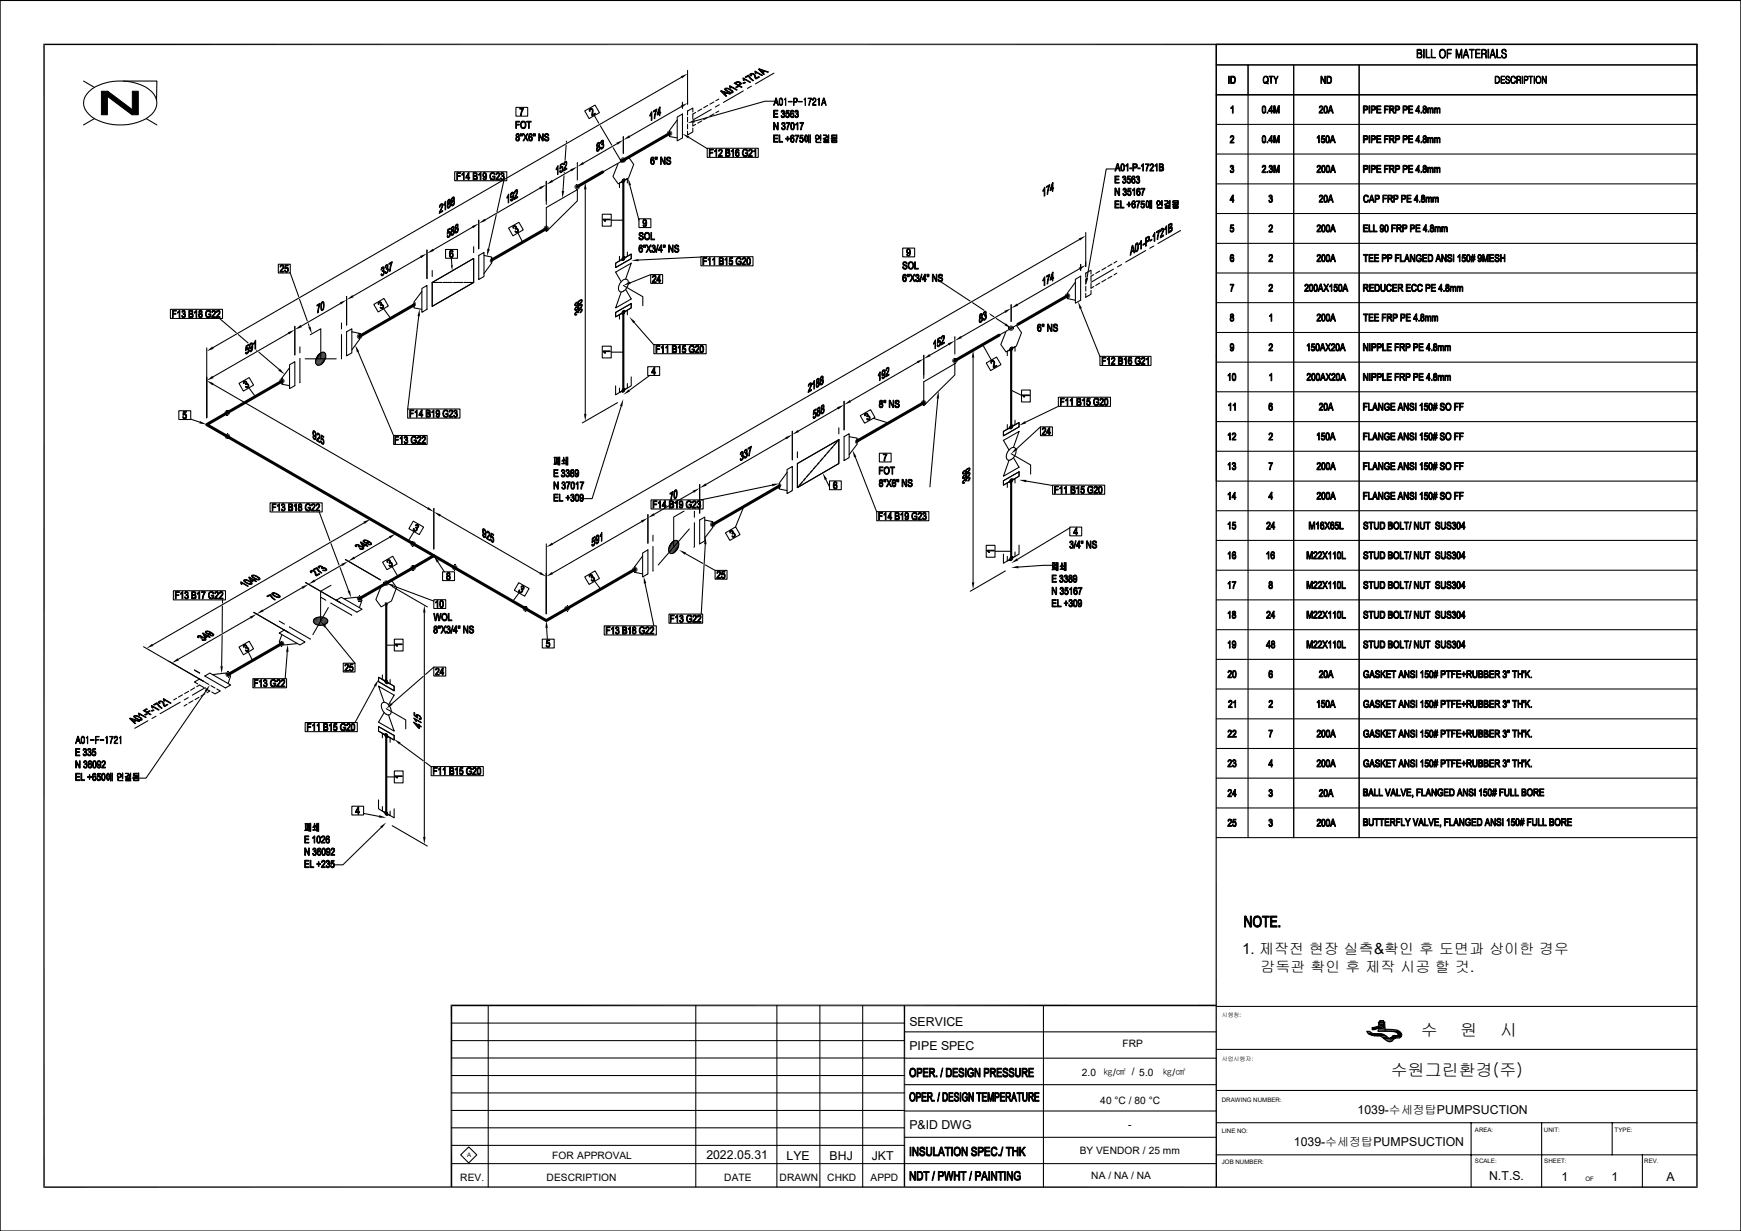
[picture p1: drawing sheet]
<svg xmlns="http://www.w3.org/2000/svg" width="420mm" height="297mm" viewBox="0 0 420 297" stroke-linecap="round" stroke-linejoin="round" font-family="sans-serif">
<defs><g id="words">
<g font-size="4.1">
<text x="342.7" y="250">수</text>
<text x="352.3" y="250">원</text>
<text x="361.9" y="250">시</text>
<text x="335.5" y="259.7">수원그린환경(주)</text>
</g>
<text font-size="3.7" x="299.6" y="230.2">1. 제작전 현장 실측&amp;확인 후 도면과 상이한 경우</text>
<text font-size="3.6" x="304.1" y="234.6">감독관 확인 후 제작 시공 할 것.</text>
<g font-size="3">
<text x="219.4" y="247.5">SERVICE</text>
<text x="219.4" y="253.3">PIPE SPEC</text>
<text x="327.5" y="268.8">1039-수세정탑PUMPSUCTION</text>
<text x="219.4" y="272.3">P&amp;ID DWG</text>
<text x="170.4" y="279.7">2022.05.31</text>
<text x="189.7" y="279.8">LYE</text>
<text x="200.1" y="279.8">BHJ</text>
<text x="210.3" y="279.8">JKT</text>
<text x="312.1" y="276.5">1039-수세정탑PUMPSUCTION</text>
<text x="359.2" y="284.8">N.T.S.</text>
<text x="376.7" y="285">1</text>
<text x="388.8" y="285">1</text>
<text x="402" y="285">A</text>
</g>
<g font-size="2.5">
<text x="270.8" y="252.7">FRP</text>
<text x="261" y="259.6">2.0</text>
<text x="265.4" y="266.4">40 °C / 80 °C</text>
<text x="272.2" y="272.1">-</text>
<text x="133.2" y="279.5">FOR APPROVAL</text>
<text x="260.5" y="278.5">BY VENDOR / 25 mm</text>
<text x="111" y="284.9">REV.</text>
<text x="131.9" y="284.9">DESCRIPTION</text>
<text x="174.7" y="284.9">DATE</text>
<text x="188" y="284.9">DRAWN</text>
<text x="199.6" y="284.9">CHKD</text>
<text x="210" y="284.9">APPD</text>
<text x="263.2" y="284.5">NA / NA / NA</text>
</g>
<g font-size="2.4">
<text x="266.1" y="259.7">㎏/㎠ / 5.0</text>
<text x="280.5" y="259.7">㎏/㎠</text>
</g>
<g font-size="1.5">
<text x="294.7" y="265.8">DRAWING NUMBER:</text>
<text x="294.7" y="273.3">LINE NO:</text>
<text x="355.8" y="273">AREA:</text>
<text x="372.5" y="273">UNIT:</text>
<text x="389.5" y="273">TYPE:</text>
<text x="112.7" y="279.2">A</text>
<text x="294.7" y="280.8">JOB NUMBER:</text>
<text x="355.8" y="280.5">SCALE:</text>
<text x="372.5" y="280.5">SHEET:</text>
<text x="396.6" y="280.7">REV.</text>
<text x="382.5" y="285">OF</text>
</g>
<g font-size="1.4">
<text x="294.7" y="245.5">시행청:</text>
<text x="294.7" y="255.9">사업시행자:</text>
</g>
</g></defs>
<g fill="#000" stroke="#000" stroke-width=".24">
<path d="M296.9 18.4l1 .1-.8 .1v1.3h.8l-.3 .2-.7 .1z" fill-rule="evenodd"/>
<path d="M297.3 18.6l.6 .1 .1 .9-.1 .3h-.8h.5l.3-.4-.1-.7z" fill-rule="evenodd"/>
<path d="M305 18.5l.4-.2 .3 .2h-.6l-.3 .5 .1 .7 .5 .3h-.4l-.3-.5v-.5z" fill-rule="evenodd"/>
<path d="M305.4 19.6l.4 .3 .1 .4-.3-.2-.6-.1h.6z" fill-rule="evenodd"/>
<path d="M305.4 18.5h.3l.2 .3 .1 .5-.2 .6h-.1l.2-.5-.1-.6z" fill-rule="evenodd"/>
<path d="M306.2 18.4h.9l-.4 .1v1.7l-.1-1.7h-.4z" fill-rule="evenodd"/>
<path d="M307.3 18.4h.1l.4 .8-.1 .1z" fill-rule="evenodd"/>
<path d="M308.2 18.4h.1a1.96 1.96 0 0 0-.5 1.7l-.1 .1a2.13 2.13 0 0 1 .5-1.8z" fill-rule="evenodd"/>
<path d="M318.6 18.4h.2v1.8h-.2z" fill-rule="evenodd"/>
<path d="M318.8 18.4l.8 1.4v.4l-.8-1.4z" fill-rule="evenodd"/>
<path d="M319.6 18.4h.1v1.8h-.1z" fill-rule="evenodd"/>
<path d="M320.1 18.4l1 .1-.8 .1v1.3h.8l-.3 .2-.7 .1z" fill-rule="evenodd"/>
<path d="M320.5 18.6l.6-.1 .1 .3v.8l-.1 .3h-.8h.5l.2-.3v-.7l-.2-.3z" fill-rule="evenodd"/>
<path d="M341.8 12l.7 .1h-.5v.7l.9 .2h-.9l.1 .8h-.3z" fill-rule="evenodd"/>
<path d="M341.9 11.9h.7l.3 .2 .1 .4-.2 .4-.8-.1h.5a.39 .39 0 0 0 .3-.4 .39 .39 0 0 0-.3-.3z" fill-rule="evenodd"/>
<path d="M342.6 13h.3l.1 .7-.2 .3h-.8l-.2-.2h1l.1-.5z" fill-rule="evenodd"/>
<path d="M343.5 11.9h.1l-.1 2.2z" fill-rule="evenodd"/>
<path d="M344 11.9h.2v1.9h.8v.2l-1-.1z" fill-rule="evenodd"/>
<path d="M345.3 11.9h.1v1.8l.9 .1-.1 .2-.9-.1z" fill-rule="evenodd"/>
<path d="M347.4 12.1l.6-.1-.5 .2-.2 .8 .3 .7 .2 .2h.6l-.2 .1-.6-.1-.3-.5-.1-.7z" fill-rule="evenodd"/>
<path d="M347.6 12l.6-.1 .5 .5v.7l-.3 .8h-.4l.5-.4v-1.1l-.4-.4z" fill-rule="evenodd"/>
<path d="M349.1 12l1-.1v.2l-.9 .1v.6h.8l.1 .2h-.9v1.1z" fill-rule="evenodd"/>
<path d="M351.2 11.9h.3v.2h-.1l-.1 2z" fill-rule="evenodd"/>
<path d="M351.4 12.1l.6 1.7-.2 .1z" fill-rule="evenodd"/>
<path d="M352.4 12.1h.2l-.6 2-.2-.2z" fill-rule="evenodd"/>
<path d="M352.5 11.9h.2l-.1 2.2z" fill-rule="evenodd"/>
<path d="M353.5 12l.2 .1-.4 1.1 .7 .1h-.7l-.3 .8z" fill-rule="evenodd"/>
<path d="M353.5 11.9l.3 .1 .5 2.1-.3-.8-.7-.1h.6z" fill-rule="evenodd"/>
<path d="M354.4 12l1.2-.1v.2h-.5l-.1 2v-2z" fill-rule="evenodd"/>
<path d="M356 11.9h1v.2h-.9v.7l.9 .1-.9 .1v.8h1v.2l-1.1-.1z" fill-rule="evenodd"/>
<path d="M357.5 11.9h.6l.3 .2h-.9v.8l.9 .1h-.9v1.1z" fill-rule="evenodd"/>
<path d="M358.1 13h.4v1.1l-.1-.8z" fill-rule="evenodd"/>
<path d="M358.1 12.1h.4v.7l-1 .1 .9-.2v-.5z" fill-rule="evenodd"/>
<path d="M359 11.9h.1l-.1 2.2z" fill-rule="evenodd"/>
<path d="M360 12l.1 .1-.3 1.1 .7 .1h-.8l-.2 .8z" fill-rule="evenodd"/>
<path d="M360 11.9h.2l.5 2.2-.2-.8-.7-.1h.6z" fill-rule="evenodd"/>
<path d="M361.1 11.9h.1v1.9h.8v.2l-.9-.2z" fill-rule="evenodd"/>
<path d="M360.8 18.4l.7 .1h-.7l.1 1.5h-.2z" fill-rule="evenodd"/>
<path d="M361.1 18.5l.5 .1 .1 1-.4 .5h-.5l-.1-.1 .7-.1 .3-.4-.1-.7z" fill-rule="evenodd"/>
<path d="M362.2 13.4l.1-.1a.52 .52 0 0 0 .5 .6h.5l-.5 .1a.47 .47 0 0 1-.6-.6z" fill-rule="evenodd"/>
<path d="M362.5 11.9l.7 .1h-.4a.44 .44 0 0 0-.4 .6 .44 .44 0 0 0 .6 .3l.3 .2 .1 .5-.1 .3h-.5h.2a.48 .48 0 0 0 .3-.5 .48 .48 0 0 0-.5-.4l-.5-.4z" fill-rule="evenodd"/>
<path d="M362.2 18.4h.8v.1h-.8v.7h.7l-.7 .1v.6l.8 .2h-.9z" fill-rule="evenodd"/>
<path d="M362.8 12h.4l.1 .5z" fill-rule="evenodd"/>
<path d="M363.2 19.6l.3 .4h.6l-.7 .1z" fill-rule="evenodd"/>
<path d="M363.3 18.5l.3-.2 .4 .2h-.3a.35 .35 0 0 0-.3 .4 .35 .35 0 0 0 .4 .3l.4 .3-.1 .5h-.4l.3-.1 .1-.4-.8-.5z" fill-rule="evenodd"/>
<path d="M363.7 18.5h.3l.2 .3z" fill-rule="evenodd"/>
<path d="M364.7 18.5l.3-.2 .4 .2h-.6l-.2 .4v.8l.4 .3h-.3l-.2-.3-.1-.7z" fill-rule="evenodd"/>
<path d="M365 18.5h.4l.1 .5-.2-.5z" fill-rule="evenodd"/>
<path d="M364.7 20h.6l.3-.4-.2 .5z" fill-rule="evenodd"/>
<path d="M365.9 18.5h.8h-.7v.7l.7 .1h-.7v.9z" fill-rule="evenodd"/>
<path d="M366.5 19.3l.3 .1v.8l-.1-.7z" fill-rule="evenodd"/>
<path d="M366.5 18.5l.3 .1v.5l-.8 .1 .7-.1v-.4z" fill-rule="evenodd"/>
<path d="M367.2 18.4l.1 1.8z" fill-rule="evenodd"/>
<path d="M367.7 18.4l.8 .1-.7 .1v.6l.7 .1h-.7v.9l-.1-.1z" fill-rule="evenodd"/>
<path d="M368.2 18.5l.4 .1v.6h-.8l.7-.1v-.3z" fill-rule="evenodd"/>
<path d="M368.8 18.4h1l-.5 .1v1.7l-.1-1.7z" fill-rule="evenodd"/>
<path d="M370.1 18.4l.1 1.8z" fill-rule="evenodd"/>
<path d="M370.7 18.5h.4l-.4 .3v.9l.2 .3 .5 .1-.5 .1-.4-.5v-.7z" fill-rule="evenodd"/>
<path d="M370.8 18.5l.5-.1 .4 .4v.8l-.2 .4h-.4l.5-.3v-.9l-.3-.3z" fill-rule="evenodd"/>
<path d="M372 18.4l.2 .1v1.7l-.2-.1z" fill-rule="evenodd"/>
<path d="M372.2 18.5l.7 1.4h-.1l-.6-1.3z" fill-rule="evenodd"/>
<path d="M372.9 18.4h.1v1.8l-.2-.3h.1z" fill-rule="evenodd"/>
<path d="M24.5 22h1.5l-.1 5.7h-1.4z" fill-rule="evenodd"/>
<path d="M26 22l5.9 4.5-.1 1.2-5.9-4.5z" fill-rule="evenodd"/>
<path d="M31.9 22h1.5v5.7h-1.6z" fill-rule="evenodd"/>
<path d="M296.4 18.4h.1v1.8h-.1z" fill-rule="evenodd"/>
<path d="M296.9 26h.4l-.4 .2z" fill-rule="evenodd"/>
<path d="M296.9 40l.4-.1 .3 .2-.1 .5h-.4a.28 .28 0 0 0 .3-.3 .28 .28 0 0 0-.2-.3z" fill-rule="evenodd"/>
<path d="M296.8 32.9l.3-.2 .5 .2h-.5l-.3 .3z" fill-rule="evenodd"/>
<path d="M297.3 25.5h.2v1.8h-.2v-1.3l-.2-.1z" fill-rule="evenodd"/>
<path d="M297.2 32.9h.4l.1 .3-.7 1.1h.7v.2h-1l.8-1.2-.1-.3z" fill-rule="evenodd"/>
<path d="M305 20l.6 .1z" fill-rule="evenodd"/>
<path d="M296.8 40h.4l-.4 .3z" fill-rule="evenodd"/>
<path d="M296.8 41.2l.1-.1 .3 .4h-.4z" fill-rule="evenodd"/>
<path d="M296.7 55.5h.2l.2 .3 .4 .1-.4 .1z" fill-rule="evenodd"/>
<path d="M297.1 40.6l.5 .2h-.5z" fill-rule="evenodd"/>
<path d="M297 54.9h.5z" fill-rule="evenodd"/>
<path d="M297.3 47.1h.2l-.6 1.1h.8l-.2 .6h-.2v-.4h-.6z" fill-rule="evenodd"/>
<path d="M297.5 47.1v1.1h-.6h.4v-.8z" fill-rule="evenodd"/>
<path d="M297.2 40.8h.4v.5l-.2 .3-.4 .1-.2-.2h.5l.2-.2-.1-.4z" fill-rule="evenodd"/>
<path d="M297.2 55l.4-.1v.2l-.1 .7h-.3l.3-.2-.1-.5z" fill-rule="evenodd"/>
<path d="M296.9 54.2h.7v.2h-.5l-.1 .5h.6l-.8 .3z" fill-rule="evenodd"/>
<path d="M296.8 61.6h.4l-.3 .2 .2 .4-.2 .5 .2 .3h.5l-.2 .2h-.3l-.3-.3z" fill-rule="evenodd"/>
<path d="M296.9 75.9l.4-.2 .2 .2h-.3a.28 .28 0 0 0-.2 .3 .28 .28 0 0 0 .2 .3h.3h-.1l.2 .1-.6 .2a.37 .37 0 0 0 .2 .5l-.3 .1-.1-.2v-.4l.2-.3-.2-.2z" fill-rule="evenodd"/>
<path d="M296.9 61.5l.3-.1a.28 .28 0 0 1 .3 .1 .28 .28 0 0 1 0 .3l-.2-.2z" fill-rule="evenodd"/>
<path d="M297 62.1l.1-.1 .5 .1z" fill-rule="evenodd"/>
<path d="M297.2 75.9l.4 .1v.4l-.4 .1a.28 .28 0 0 0 .2-.3 .28 .28 0 0 0-.2-.3z" fill-rule="evenodd"/>
<path d="M297.2 62.2l.4-.1v.2v.7h-.4l.3-.2v-.4z" fill-rule="evenodd"/>
<path d="M297.2 76.6h.4v.2v.4l-.3 .3-.4-.1 .6-.3-.1-.3z" fill-rule="evenodd"/>
<path d="M296.8 68.6h.8l-.5 1.7h-.2l.1-.6 .4-.9h-.6z" fill-rule="evenodd"/>
<path d="M296.2 90.5h.4l-.4 .2z" fill-rule="evenodd"/>
<path d="M296.4 97.7l.4-.1-.4 .3z" fill-rule="evenodd"/>
<path d="M296.7 90l.1 1.8h-.2v-1.3l-.2-.1z" fill-rule="evenodd"/>
<path d="M296.8 83.1h.4l-.3 .2v.4l.3 .2h-.4z" fill-rule="evenodd"/>
<path d="M296.8 84.2l.7 .4-.4 .1z" fill-rule="evenodd"/>
<path d="M296.8 97.2h.1v1.8h-.1v-1.4h-.3z" fill-rule="evenodd"/>
<path d="M297 82.9h.3l.3 .4v.9l-.1 .3h-.3l.3-.3-.2-.4 .2-.5-.2-.2h-.4z" fill-rule="evenodd"/>
<path d="M296.8 83.9l.7-.1a.35 .35 0 0 1-.3 .3 .35 .35 0 0 1-.4-.2z" fill-rule="evenodd"/>
<path d="M297.3 90.3h.4l-.3 .4v.7l.3 .3h-.4v-.2z" fill-rule="evenodd"/>
<path d="M297.5 97.7l.4-.1-.4 .3z" fill-rule="evenodd"/>
<path d="M297.5 90.1h.4l.2 .4v1l-.3 .4-.4-.2 .5-.2v-1l-.1-.2h-.5z" fill-rule="evenodd"/>
<path d="M297.9 97.3l.1-.1v1.8h-.1v-1.4h-.3z" fill-rule="evenodd"/>
<path d="M296.2 104.9l.4-.1-.3 .3z" fill-rule="evenodd"/>
<path d="M296.2 112h.4l-.3 .2z" fill-rule="evenodd"/>
<path d="M296.2 119.2h.4l-.4 .2z" fill-rule="evenodd"/>
<path d="M296.6 111.7l.2-.1v1.7h-.2v-1.3l-.2-.1z" fill-rule="evenodd"/>
<path d="M296.6 104.5l.2-.1v1.8h-.2v-1.4h-.2z" fill-rule="evenodd"/>
<path d="M296.6 118.8l.2-.1v1.8h-.2v-1.3l-.2-.1z" fill-rule="evenodd"/>
<path d="M297.3 111.7l.4 .1-.3 .3-.2-.1z" fill-rule="evenodd"/>
<path d="M297.2 112.9l.5 .3h-.4z" fill-rule="evenodd"/>
<path d="M297.6 112.3l.4 .2h-.4z" fill-rule="evenodd"/>
<path d="M297.3 111.7l.5-.1 .3 .3-.2 .5-.3-.1a.28 .28 0 0 0 .3-.2 .28 .28 0 0 0-.2-.3z" fill-rule="evenodd"/>
<path d="M297.4 104.5l.5-.1 .1 .2h-.4l-.2 .3h-.2z" fill-rule="evenodd"/>
<path d="M297.8 118.8h.1l-.6 1.1h.9v.2h-.3v.4h-.1v-.4h-.6z" fill-rule="evenodd"/>
<path d="M297.9 118.8v1.1h-.6h.5z" fill-rule="evenodd"/>
<path d="M297.7 104.6h.3l.2 .3-.8 1.1h.8v.2h-1l.7-1.1v-.4z" fill-rule="evenodd"/>
<path d="M297.7 112.5h.3l.2 .4-.3 .4-.4 .1-.2-.2 .6-.2v-.4z" fill-rule="evenodd"/>
<path d="M296.2 126.4l.4-.1-.4 .3z" fill-rule="evenodd"/>
<path d="M296.2 133.5h.4l-.3 .2z" fill-rule="evenodd"/>
<path d="M296.6 125.9h.2v1.8h-.2v-1.4h-.2z" fill-rule="evenodd"/>
<path d="M296.6 133.1h.2v1.8h-.2v-1.4h-.2z" fill-rule="evenodd"/>
<path d="M297.2 127.2l.4 .4h.4l-.6 .1z" fill-rule="evenodd"/>
<path d="M297.3 133.3h.4l-.3 .2v.4h.2l-.2 .4 .2 .4h.4l-.1 .2-.4-.1-.2-.2z" fill-rule="evenodd"/>
<path d="M297.4 126.6l.6 .1z" fill-rule="evenodd"/>
<path d="M297.5 133.8l.5 .1h-.6z" fill-rule="evenodd"/>
<path d="M297.4 133.2l.5-.1 .2 .4z" fill-rule="evenodd"/>
<path d="M297.6 126.7l.5 .1-.1 .8h-.3l.3-.6z" fill-rule="evenodd"/>
<path d="M297.7 133.9l.4 .1-.1 .7h-.3l.3-.3-.1-.3z" fill-rule="evenodd"/>
<path d="M297.4 125.9h.7v.3h-.6l-.1 .4 .6 .1-.7 .2z" fill-rule="evenodd"/>
<path d="M296.2 140.7h.4l-.4 .2z" fill-rule="evenodd"/>
<path d="M296.3 147.8h.3l-.4 .3z" fill-rule="evenodd"/>
<path d="M296.2 155h.4l-.3 .2z" fill-rule="evenodd"/>
<path d="M296.7 140.3l.1 1.7h-.2v-1.3l-.2-.1z" fill-rule="evenodd"/>
<path d="M296.6 147.5l.2-.1v1.8h-.2v-1.4h-.2z" fill-rule="evenodd"/>
<path d="M296.6 154.6h.2v1.8h-.2v-1.4h-.2z" fill-rule="evenodd"/>
<path d="M297.3 154.8h.4l-.3 .3v.3l.3 .2-.4-.1z" fill-rule="evenodd"/>
<path d="M297.3 156l.3 .2 .4 .1-.5 .1z" fill-rule="evenodd"/>
<path d="M297.4 154.7l.4-.1 .3 .3 .1 .8-.2 .6-.4-.1 .3-.1 .1-.4v-.2h-.2l.1-.5z" fill-rule="evenodd"/>
<path d="M297.4 147.5h.6l-.3 .1a.28 .28 0 0 0-.3 .3 .28 .28 0 0 0 .3 .3h.3v.1l-.6 .2v.4l.3 .2h-.4l-.1-.6 .3-.2-.2-.3z" fill-rule="evenodd"/>
<path d="M297.3 155.6h.6a.32 .32 0 0 1-.2 .2 .32 .32 0 0 1-.4-.2z" fill-rule="evenodd"/>
<path d="M297.7 147.6l.4 .1-.1 .5h-.3l.2-.2v-.3z" fill-rule="evenodd"/>
<path d="M297.7 148.3l.4 .1 .1 .4-.3 .4h-.4l-.2-.1h.5l.2-.3-.1-.4z" fill-rule="evenodd"/>
<path d="M297.2 140.3h1l-.6 1.7h-.2l.1-.4 .4-1.1h-.7z" fill-rule="evenodd"/>
<path d="M300.2 221h.3v2.7h-.3z" fill-rule="evenodd"/>
<path d="M300.5 221l1.1 2.1v.6l-1.1-2.1z" fill-rule="evenodd"/>
<path d="M301.6 221h.3v2.7h-.3z" fill-rule="evenodd"/>
<path d="M302.6 221.3h.7l-.6 .4-.1 1.1 .4 .6h1l-.3 .2h-.8l-.5-.5-.1-1.1z" fill-rule="evenodd"/>
<path d="M302.7 221.2l.4-.2h.6l.5 .6 .1 1.1-.3 .7h-.7l.4-.1 .3-.5v-.6l-.2-.7-.3-.2z" fill-rule="evenodd"/>
<path d="M304.5 221h1.7v.3h-.7v2.4h-.3v-2.4h-.7z" fill-rule="evenodd"/>
<path d="M306.5 221h1.5v.3h-1.2v.8h1.1v.4h-1.1v.9h1.3v.3h-1.6z" fill-rule="evenodd"/>
<path d="M308.5 223.3h.3v.4h-.3z" fill-rule="evenodd"/>
<path d="M219.6 258l.6-.1-.5 .4v.9l.3 .4h.7l-.2 .2h-.7l-.3-.5-.1-.6z" fill-rule="evenodd"/>
<path d="M219.8 257.8l.5-.1 .5 .3 .1 1.1-.2 .5h-.5l.5-.4-.1-1z" fill-rule="evenodd"/>
<path d="M221.2 257.7h.8l.3 .2-.9 .1v.7l.9 .1-.3 .2h-.6v.8h-.2z" fill-rule="evenodd"/>
<path d="M221.8 258l.6 .1-.1 .7-.9-.1h.4a.38 .38 0 0 0 .4-.3 .38 .38 0 0 0-.4-.4z" fill-rule="evenodd"/>
<path d="M222.7 257.7h1.2v.3h-1v.6h.9v.3h-.9v.7h1v.2h-1.2z" fill-rule="evenodd"/>
<path d="M224.2 257.7h.8l.3 .2-.9 .1v.7h.9l-.9 .2v.9h-.2z" fill-rule="evenodd"/>
<path d="M224.7 258.9h.3l.2 .2 .4 .7h-.3l-.4-.8z" fill-rule="evenodd"/>
<path d="M224.9 258l.4-.1 .2 .5-.2 .3h-.9h.4a.34 .34 0 0 0 .5-.3 .34 .34 0 0 0-.4-.4z" fill-rule="evenodd"/>
<path d="M225.8 259.5h.3v.3h-.3z" fill-rule="evenodd"/>
<path d="M227.3 257.7h.2l-.5 2.2h-.1z" fill-rule="evenodd"/>
<path d="M228.3 257.7h.7l.4 .2-.9 .1v1.6h.9l-.3 .2h-.8z" fill-rule="evenodd"/>
<path d="M228.8 258h.6l.1 1.3-.1 .3h-.9l.7-.2 .1-.9a.46 .46 0 0 0-.5-.5z" fill-rule="evenodd"/>
<path d="M229.9 257.7h1.1v.3h-.9v.6h.9v.3h-.9v.7h1v.2h-1.2z" fill-rule="evenodd"/>
<path d="M231.3 259.2l.6 .4h-.5z" fill-rule="evenodd"/>
<path d="M231.5 257.8l.5-.1 .4 .2h-.5a.38 .38 0 0 0-.3 .5 .38 .38 0 0 0 .5 .3l.4 .4-.1 .7-.6 .1-.4-.3h.5a.41 .41 0 0 0 .4-.5 .41 .41 0 0 0-.5-.3l-.4-.3z" fill-rule="evenodd"/>
<path d="M231.9 257.9h.5l.1 .4-.2 .1-.1-.3z" fill-rule="evenodd"/>
<path d="M232.9 257.7h.2v2.1h-.2z" fill-rule="evenodd"/>
<path d="M233.8 257.8l.5-.1 .4 .2-.8 .1-.3 .4 .1 1 .5 .2-.5 .1-.3-.5v-.8z" fill-rule="evenodd"/>
<path d="M234.2 257.9h.5l.1 .4-.1 .1-.3-.4z" fill-rule="evenodd"/>
<path d="M234.2 258.8h.7v.7l-.4 .3-.5 .1-.3-.2 1-.3v-.4h-.5z" fill-rule="evenodd"/>
<path d="M235.2 257.7h.2v2.1h-.2z" fill-rule="evenodd"/>
<path d="M235.4 257.7l.8 1.7v.4l-.8-1.6z" fill-rule="evenodd"/>
<path d="M236.2 257.7h.2v2.1h-.2z" fill-rule="evenodd"/>
<path d="M237.4 257.7h.8l.3 .2-.9 .1v.7l.9 .1-.3 .2h-.6v.8h-.2z" fill-rule="evenodd"/>
<path d="M238 258l.6 .1-.1 .7-.9-.1h.4a.38 .38 0 0 0 .4-.3 .38 .38 0 0 0-.4-.4z" fill-rule="evenodd"/>
<path d="M238.9 257.7h.8l.3 .2-.9 .1v.7h.9l-.9 .2v.9h-.2z" fill-rule="evenodd"/>
<path d="M239.4 258.9h.3l.2 .2 .4 .7h-.3l-.4-.8z" fill-rule="evenodd"/>
<path d="M239.6 258l.4-.1 .2 .5-.2 .3h-.9h.5a.34 .34 0 0 0 .4-.4 .34 .34 0 0 0-.4-.3z" fill-rule="evenodd"/>
<path d="M240.5 257.7h1.1v.3h-.9v.6h.9v.3h-.9v.7h1v.2h-1.2z" fill-rule="evenodd"/>
<path d="M241.9 259.2l.7 .4h-.6z" fill-rule="evenodd"/>
<path d="M242.1 257.8l.5-.1 .4 .2h-.5a.38 .38 0 0 0-.3 .5 .38 .38 0 0 0 .5 .3l.4 .3v.6l-.4 .3-.7-.3h.6a.42 .42 0 0 0 .3-.5 .42 .42 0 0 0-.5-.3l-.4-.2-.1-.3z" fill-rule="evenodd"/>
<path d="M242.5 257.9h.5l.1 .4-.2 .1v-.3z" fill-rule="evenodd"/>
<path d="M243.4 259.2l.7 .4h-.6z" fill-rule="evenodd"/>
<path d="M243.6 257.8l.5-.1 .4 .2h-.5a.38 .38 0 0 0-.3 .5 .38 .38 0 0 0 .5 .3l.4 .3v.6l-.4 .3-.7-.3h.6a.42 .42 0 0 0 .3-.5 .42 .42 0 0 0-.6-.3l-.3-.2-.1-.3z" fill-rule="evenodd"/>
<path d="M244 257.9h.5l.1 .4-.2 .1-.1-.3z" fill-rule="evenodd"/>
<path d="M244.9 257.7h.3v1.6l.3 .3-.5-.1z" fill-rule="evenodd"/>
<path d="M246 257.7h.2v1.7l-.5 .5h-.3l-.3-.3h.4a.46 .46 0 0 0 .5-.6z" fill-rule="evenodd"/>
<path d="M246.5 257.7h.9l.3 .2-.9 .1v.7h.9l-.9 .2v.9h-.3z" fill-rule="evenodd"/>
<path d="M247 258.9h.4l.5 .9h-.2l-.5-.8z" fill-rule="evenodd"/>
<path d="M247.3 258l.4-.1 .1 .5-.1 .3h-.9h.4a.34 .34 0 0 0 .4-.3 .34 .34 0 0 0-.3-.4z" fill-rule="evenodd"/>
<path d="M248.2 257.7h1.1v.3h-.9v.6h.8v.3h-.8v.7h.9v.2h-1.1z" fill-rule="evenodd"/>
<path d="M219.5 276.8h.3v2.1h-.3z" fill-rule="evenodd"/>
<path d="M219.6 263.9l.5-.1-.4 .4-.1 .8 .4 .5h.6l-.3 .2-.5-.1-.3-.5z" fill-rule="evenodd"/>
<path d="M219.7 263.7l.5-.1 .5 .5 .1 .7-.2 .7h-.5l.3-.1 .2-.3v-.9l-.2-.3z" fill-rule="evenodd"/>
<path d="M220.2 276.8h.2v2.1h-.2z" fill-rule="evenodd"/>
<path d="M220.4 276.8l.9 1.6v.5l-.9-1.7z" fill-rule="evenodd"/>
<path d="M221.3 276.8h.2v2.1h-.2z" fill-rule="evenodd"/>
<path d="M221 263.6h.8l.3 .3h-.9v.7l.8 .1-.1 .1-.7 .1v.8h-.2z" fill-rule="evenodd"/>
<path d="M221.8 278.2h.2l.2 .4 .3 .1h-.5z" fill-rule="evenodd"/>
<path d="M221.6 263.9l.5 .1-.1 .7-.8-.1h.4a.38 .38 0 0 0 .4-.4 .38 .38 0 0 0-.4-.3z" fill-rule="evenodd"/>
<path d="M222.1 276.9l.6-.2 .3 .2-.5 .1a.36 .36 0 0 0-.4 .4 .36 .36 0 0 0 .5 .3l.5 .3v.5l-.5 .4-.6-.2h.5a.41 .41 0 0 0 .4-.5 .41 .41 0 0 0-.5-.3l-.5-.4z" fill-rule="evenodd"/>
<path d="M222.5 277h.5l.1 .4z" fill-rule="evenodd"/>
<path d="M222.4 263.6h1v.3h-.8v.6h.8v.3h-.8v.7h.9v.2h-1.1z" fill-rule="evenodd"/>
<path d="M223.5 276.8h.2v1.7l.4 .2h-.5l-.1-.3z" fill-rule="evenodd"/>
<path d="M223.7 263.6h.8l.3 .2h-.9v.7h.9l-.3 .3h-.6v.9h-.2z" fill-rule="evenodd"/>
<path d="M224.2 264.8h.4l.4 .9h-.3l-.3-.8z" fill-rule="evenodd"/>
<path d="M224.4 263.8h.4l.1 .6-1 .1h.4a.36 .36 0 0 0 .4-.3 .36 .36 0 0 0-.3-.4z" fill-rule="evenodd"/>
<path d="M224.6 276.8h.2l-.1 1.7-.3 .4h-.6l-.2-.2h.6l.3-.3z" fill-rule="evenodd"/>
<path d="M225.2 265.4h.2v.3h-.2z" fill-rule="evenodd"/>
<path d="M225.2 276.8h.2v1.8h.8v.3h-1z" fill-rule="evenodd"/>
<path d="M226.6 263.6h.1l-.4 2.2h-.2z" fill-rule="evenodd"/>
<path d="M226.9 276.8h.3l-.4 1.2 .6 .3h-.7l-.2 .6h-.2z" fill-rule="evenodd"/>
<path d="M227.2 276.8l.7 2.1h-.3l-.2-.6-.6-.3h.6l-.3-.9z" fill-rule="evenodd"/>
<path d="M227.4 263.6h.7l.3 .2-.8 .1v1.6h.8l-.2 .2h-.8z" fill-rule="evenodd"/>
<path d="M227.9 263.9l.5-.1 .2 .4-.2 1.3h-.8l.6-.1 .2-.3-.1-1z" fill-rule="evenodd"/>
<path d="M227.9 276.8h1.4v.2h-.6v1.9h-.2v-1.9h-.6z" fill-rule="evenodd"/>
<path d="M229.5 276.8h.3v2.1h-.3z" fill-rule="evenodd"/>
<path d="M228.9 263.6h1v.3h-.8v.6h.8v.3h-.8v.7h.9v.2h-1.1z" fill-rule="evenodd"/>
<path d="M230.2 265h.1l.1 .3 .4 .2h-.5z" fill-rule="evenodd"/>
<path d="M230.4 276.9l.5 .1-.4 .2-.2 .9 .4 .5 .7 .1-.3 .2h-.4l-.5-.4-.1-1z" fill-rule="evenodd"/>
<path d="M230.3 263.7l.5-.1 .4 .2h-.5a.38 .38 0 0 0-.3 .5 .38 .38 0 0 0 .6 .2l.3 .5-.1 .6-.4 .2-.5-.2 .5-.1a.42 .42 0 0 0 .3-.5 .42 .42 0 0 0-.6-.3l-.3-.5z" fill-rule="evenodd"/>
<path d="M230.4 276.9l.7-.2 .5 .5 .1 .8-.3 .7h-.5l.5-.4v-1l-.3-.3z" fill-rule="evenodd"/>
<path d="M230.7 263.8h.5l.1 .4h-.2l-.1-.3z" fill-rule="evenodd"/>
<path d="M231.6 263.6h.2v2.1h-.2z" fill-rule="evenodd"/>
<path d="M232 276.8h.2v2.1h-.2z" fill-rule="evenodd"/>
<path d="M232.2 276.8l.9 1.6v.5l-.9-1.7z" fill-rule="evenodd"/>
<path d="M232.4 263.7l.5-.1 .4 .2h-.7l-.3 .4v.9l.5 .4h-.5l-.2-.4v-.9z" fill-rule="evenodd"/>
<path d="M232.8 263.8h.5l.1 .4-.2 .1v-.3z" fill-rule="evenodd"/>
<path d="M233.1 276.8h.2v2.1h-.2z" fill-rule="evenodd"/>
<path d="M232.8 264.6h.6v.8l-.5 .4-.6-.3 .9-.2v-.4h-.4z" fill-rule="evenodd"/>
<path d="M233.7 263.6h.2v2.1h-.2z" fill-rule="evenodd"/>
<path d="M233.9 263.6l.8 1.7-.1 .4-.7-1.6z" fill-rule="evenodd"/>
<path d="M234.3 278.2h.2l.2 .4 .3 .1h-.6z" fill-rule="evenodd"/>
<path d="M234.7 263.6h.1v2.1h-.2z" fill-rule="evenodd"/>
<path d="M234.6 276.8l.6-.1 .3 .3h-.5a.36 .36 0 0 0-.4 .4 .36 .36 0 0 0 .5 .3l.4 .2 .2 .5-.6 .5-.7-.2h.6a.39 .39 0 0 0 .5-.5 .39 .39 0 0 0-.6-.3l-.5-.4v-.4z" fill-rule="evenodd"/>
<path d="M235 277h.5l.1 .4h-.2l-.1-.3z" fill-rule="evenodd"/>
<path d="M236 276.8h.9l.3 .1-1 .1v.8h1l-.3 .2h-.7v.9h-.2z" fill-rule="evenodd"/>
<path d="M235.6 263.6h1.1v.3h-.4v1.8h-.2v-1.8h-.5z" fill-rule="evenodd"/>
<path d="M236.6 277h.6l.1 .3-.1 .5h-1h.4a.38 .38 0 0 0 .4-.4 .38 .38 0 0 0-.4-.4z" fill-rule="evenodd"/>
<path d="M236.9 263.6h1.1v.3h-.8v.6h.7v.3h-.7v.7h.8v.2h-1.1z" fill-rule="evenodd"/>
<path d="M238.5 263.6l.5 1.7-.1 .4-.4-1.8z" fill-rule="evenodd"/>
<path d="M238.3 263.6h.2v2.1h-.2z" fill-rule="evenodd"/>
<path d="M237.5 276.8h1.3v.2h-1v.7h.9v.2h-.9v.7h1v.3h-1.3z" fill-rule="evenodd"/>
<path d="M239.6 263.6v2.1h-.1v-1.8z" fill-rule="evenodd"/>
<path d="M239.4 263.6h.2l-.5 2.1h-.2z" fill-rule="evenodd"/>
<path d="M239.2 277.1l.5-.4 .7 .3h-.8l-.3 .5 .1 .8 .5 .4h-.5l-.2-.2-.1-.9z" fill-rule="evenodd"/>
<path d="M239.4 278.7h.6l.3-.6 .3 .1-.5 .7z" fill-rule="evenodd"/>
<path d="M239.9 277h.5l.1 .4h-.2l-.2-.4z" fill-rule="evenodd"/>
<path d="M239.9 263.6h.8l.3 .3h-.8v.7l.8 .1-.2 .1-.6 .1v.8h-.3z" fill-rule="evenodd"/>
<path d="M240.9 278.6h.2v.3h-.2z" fill-rule="evenodd"/>
<path d="M240.5 263.9l.5 .1v.7l-.8-.1h.3a.38 .38 0 0 0 .4-.4 .38 .38 0 0 0-.4-.3z" fill-rule="evenodd"/>
<path d="M241.8 276.7h.2l-.5 2.2h-.2z" fill-rule="evenodd"/>
<path d="M241.3 263.6h1.1v.3h-.9v.6h.8v.3h-.8v.7h.9v.2h-1.1z" fill-rule="evenodd"/>
<path d="M242.7 263.6h.8l.2 .2h-.9v.7h.9l-.2 .3h-.7v.9h-.1z" fill-rule="evenodd"/>
<path d="M243.1 264.8h.4l.4 .9h-.2l-.4-.8z" fill-rule="evenodd"/>
<path d="M243.3 263.8h.5v.6l-.1 .1h-.9h.4a.36 .36 0 0 0 .4-.3 .36 .36 0 0 0-.3-.4z" fill-rule="evenodd"/>
<path d="M242.7 276.8h1.4v.2h-.6v1.9h-.3v-1.9h-.5z" fill-rule="evenodd"/>
<path d="M244.3 276.8h.2v.8l.9 .3h-.9v1h-.2z" fill-rule="evenodd"/>
<path d="M244.5 263.6h.2l-.4 1.2 .6 .3h-.6l-.2 .6h-.1z" fill-rule="evenodd"/>
<path d="M244.7 263.6l.6 2.1h-.2l-.2-.6-.6-.3h.6l-.3-.9z" fill-rule="evenodd"/>
<path d="M244.5 277.6h.9v-.8h.2v2.1h-.2v-1z" fill-rule="evenodd"/>
<path d="M246 276.8h.2v2.1h-.2z" fill-rule="evenodd"/>
<path d="M245.3 263.6h1.2v.3h-.5v1.8h-.2v-1.8h-.5z" fill-rule="evenodd"/>
<path d="M246.6 277.6l.8 1.3h-.3l-.6-1.1z" fill-rule="evenodd"/>
<path d="M246.7 263.6h.2v1.6l.3 .3h-.4l-.1-.2z" fill-rule="evenodd"/>
<path d="M247 276.8h.4l-1.2 1.4v-.4z" fill-rule="evenodd"/>
<path d="M247.6 263.6h.2v1.5l-.4 .7-.6-.3h.4a.45 .45 0 0 0 .4-.7z" fill-rule="evenodd"/>
<path d="M248.2 263.6h.8l.2 .2h-.9v.7h.9l-.2 .3h-.7v.9h-.1z" fill-rule="evenodd"/>
<path d="M248.5 264.8h.5l.4 .9h-.2l-.4-.8z" fill-rule="evenodd"/>
<path d="M248.8 263.8h.4l.1 .5-.1 .2h-.9h.5a.36 .36 0 0 0 .3-.3 .36 .36 0 0 0-.3-.4z" fill-rule="evenodd"/>
<path d="M249.6 263.6h1.1v.3h-.9v.6h.8v.3h-.8v.7h.9v.2h-1.1z" fill-rule="evenodd"/>
<path d="M219.5 282.7h.2v2.1h-.2z" fill-rule="evenodd"/>
<path d="M219.7 282.7l.9 1.6v.5l-.9-1.7z" fill-rule="evenodd"/>
<path d="M220.6 282.7h.3v2.1h-.3z" fill-rule="evenodd"/>
<path d="M221.2 282.7h.9l.3 .2h-1v1.6h1l-.3 .2-.9 .1z" fill-rule="evenodd"/>
<path d="M221.8 282.9h.6l.2 .6-.1 .9-1.1 .1h.4a.92 .92 0 0 0 .2-1.6z" fill-rule="evenodd"/>
<path d="M222.8 282.7h1.4v.2h-.6v1.9h-.2v-1.9h-.6z" fill-rule="evenodd"/>
<path d="M225.3 282.6h.2l-.5 2.2h-.2z" fill-rule="evenodd"/>
<path d="M226.4 282.7h.9l.2 .1-.9 .1v.7l.9 .1-.3 .2h-.6v.9h-.2z" fill-rule="evenodd"/>
<path d="M227 282.9l.6 .1-.1 .7-.9-.1h.4a.38 .38 0 0 0 .4-.4 .38 .38 0 0 0-.4-.3z" fill-rule="evenodd"/>
<path d="M227.8 282.7h.2l.3 1.4-.1 .7z" fill-rule="evenodd"/>
<path d="M228.7 282.7h.3l-.5 2.1h-.3z" fill-rule="evenodd"/>
<path d="M229 282.7l.4 1.5-.1 .6-.4-1.8z" fill-rule="evenodd"/>
<path d="M229.7 282.7h.3l-.5 2.1h-.2z" fill-rule="evenodd"/>
<path d="M230.2 282.7h.2v.8l.9 .3h-.9v1h-.2z" fill-rule="evenodd"/>
<path d="M230.4 283.5h.9v-.8h.2v2.1h-.2v-1z" fill-rule="evenodd"/>
<path d="M231.7 282.7h1.4v.2h-.6v1.9h-.2v-1.9h-.6z" fill-rule="evenodd"/>
<path d="M234.3 282.6h.1l-.4 2.2h-.2z" fill-rule="evenodd"/>
<path d="M235.3 282.7h1l.2 .2h-1v.7l1 .1-.3 .2h-.7v.9h-.2z" fill-rule="evenodd"/>
<path d="M236 282.9h.5l.1 .2-.1 .6-1-.1h.5a.38 .38 0 0 0 .3-.3 .38 .38 0 0 0-.3-.4z" fill-rule="evenodd"/>
<path d="M237.4 282.7h.2l-.4 1.2 .6 .2h-.7l-.2 .7h-.2z" fill-rule="evenodd"/>
<path d="M237.6 282.7l.7 2.1h-.3l-.2-.7-.6-.2h.5l-.3-1z" fill-rule="evenodd"/>
<path d="M238.5 282.7h.2v2.1h-.2z" fill-rule="evenodd"/>
<path d="M239.1 282.7h.3v2.1h-.3z" fill-rule="evenodd"/>
<path d="M239.4 282.7l.8 1.6v.5l-.8-1.7z" fill-rule="evenodd"/>
<path d="M240.2 282.7h.3v2.1h-.3z" fill-rule="evenodd"/>
<path d="M240.7 282.7h1.4v.2h-.6v1.9h-.2v-1.9h-.6z" fill-rule="evenodd"/>
<path d="M242.3 282.7h.2v2.1h-.2z" fill-rule="evenodd"/>
<path d="M243 282.7h.2v2.1h-.2z" fill-rule="evenodd"/>
<path d="M243.2 282.7l.9 1.6v.5l-.9-1.7z" fill-rule="evenodd"/>
<path d="M244.1 282.7h.2v2.1h-.2z" fill-rule="evenodd"/>
<path d="M244.9 282.8l.3-.2 .8 .2-.8 .1-.3 .3v1l.5 .4h-.5l-.3-.4v-.8z" fill-rule="evenodd"/>
<path d="M245.4 282.8h.6l.1 .5h-.1l-.2-.3z" fill-rule="evenodd"/>
<path d="M245.4 283.7h.8v.8l-.8 .3-.5-.2h.5l.6-.3v-.4h-.6z" fill-rule="evenodd"/>
</g>
<g fill="none" stroke="#000" stroke-width=".25">
<path d="M0 .1h419.9v296.9h-419.9zM20.2 19.6l2.6 1.5M29.7 19.6h8.1v4.5M293.4 10.7h116v105.4h-116zM301.1 15.7v186.4M312.1 15.7v186.4M327.9 15.7v186.4zM327.9 15.7v186.4M409.4 15.7h-116M21.5 22.1a12.3 12.3 0 0 1 11.6-1.9 5.7 5.7 0 0 1 4.7 4.6 5.7 5.7 0 0 1-4.7 4.7 12.5 12.5 0 0 1-11.6-1.9 3.5 3.5 0 0 1 0-5.5zM22.8 28.6l-2.6 1.5M29 24.8h.1"/>
<path d="M35.3 28.6l2.5 1.5M136.6 35.1l-.3 3.6M136.7 34v.3M143.4 27.9l1 1.8M144.8 30.4l2.8 4.6M147.9 35.6l2 3.3M163.4 28.2l1.2-.7v5.8l-1.2 .7zM163.4 29l-1.9 2.5v1.4l1.9 .4M165.9 28.3v1.1M165.9 30v1.1M166.2 33.1l4.4 2.8M167.1 27v-.9l-1.2 .7v.9"/>
<path d="M167.1 30.9v.9l-1.2 .8v-.9M167.1 27.6v1.1M167.1 29.3v1.1M167.8 27.1l-.7 .4M167.8 30l-.7 .4M169.3 26.3l-1 .5M169.3 29.2l-1 .5M170.7 25.4l-.9 .6M170.7 28.3l-.9 .6M172.2 24.6l-1 .5M172.2 27.5l-1 .5M173.4 23.9l-.7 .4"/>
<path d="M173.4 26.8l-.7 .4M293.4 22.9h116M293.4 37.2h116zM293.4 22.9h116zM293.4 30h116M119.7 51.8l-1.8 8.3M121.5 43.6l-1.6 7.5M124.9 56.2l1.2 2.2M131.8 50.1l7.5-4.3v2.7l-7.5 7.4zM136.1 42.4l-.3 3.7M136.1 41.6v.1M147.4 53.1h3"/>
<path d="M151.9 44.7l2.2 8.4M293.4 51.5h116zM293.4 58.7h116zM293.4 44.4h116M53 76.8l4 3.5M70 65.9l2.1 5.6M72.3 72.2l1.8 5.2M74.4 78.1l.2 .8M92.5 74.5l1.7 2.3M101 76.3l-2.7 22.5M101.8 69.6l1.2-.7v5.7l-1.2 .8zM101.8 70.3l-1.9 2.6v1.4l1.9 .3"/>
<path d="M106.6 68.2h-2.3M106.8 68.2h2.3M108.9 62.3l.1 1.7M109.4 68.2h2.2M111.9 68.2h1.4M113.2 68.2h1.1v-5.8l-10 5.8v5.7l10-5.7-10 5.7v-5.7l10-5.8v5.8h-.7M115.5 61.6l1.3-.7v5.8l-1.3 .7zM116.8 61.6l1.8 .4v1.5l-1.8 2.5M148.5 75.4l3.8-2.2v1.1l-3.8 2.2zM148.5 63.5l3.8-2.2v1.1l-3.8 2.2zM149.7 68.1a1.09 1.09 0 0 1 1.8-.5 2.26 2.26 0 0 1-1.8 2.8 1.45 1.45 0 0 1 0-2.3zM150.4 68.9l4.7 2.7v2.1"/>
<path d="M150.4 70.2v.1M150.9 67.4l1.4-3.9-3.8 2.2 1.4 2.3M150.9 69.8l1.4 2.3-3.8 2.2 1.4-3.9M153 77.8l4.7 5.4M157 66.3l-5 1.9M169.1 62l-15.1 .7M226.9 68l7.1 4.6M234.6 73l2.8 1.9M238.7 75.7l1 .7M240.3 76.8l2.2 1.4M259.4 67.4l1.3-.8v5.8l-1.3 .8zM259.4 68.1l-1.8 2.5v1.5l1.8 .3"/>
<path d="M260.7 74.4l4.6 11.6M261.9 67.4v1.1M261.9 69.1v1.1M263.2 70.1v.9l-1.3 .7v-.9M263.2 66.1v-.9l-1.3 .7v.9M263.2 66.7v1.1M263.2 68.4v1.1l.7-.4M263.9 66.3l-.7 .3M265.3 68.3l-1 .6M265.3 65.4l-1 .6M266.8 67.4l-1 .6M266.8 64.6l-1 .6"/>
<path d="M268.2 66.6l-.9 .6M268.2 63.7l-.9 .6M269.4 65.9l-.7 .4M269.4 63l-.7 .5M293.4 73h116zM293.4 65.9h116M57.5 80.7l2.4 2.1M60 93.6l1.6 2.1M61.8 84.5h.1M62.4 85l5 4.2M69.8 88l1.3-.7v5.7l-1.3 .8zM69.8 88.7l-1.8 2.5v1.5l1.8 .3"/>
<path d="M72.3 86.6v5.7M73.6 86.6h7.5M74.8 80.8l2.6-1.5v7.3M77 85.4a.93 .93 0 0 1 1.6 0 2.31 2.31 0 0 1-2 2.7 1.52 1.52 0 0 1 0-2.3zM82.4 80.8v5.8M83.6 80.1l1.3-.8v5.8l-1.3 .8zM84.9 80.1l1.8 .3v1.5l-1.8 2.5M86.4 84.9l8.6 20.2M147.4 85h3M149.9 98l-7.1 22.3h-2.1M152.3 90.9v2.2l-3.8 2.1v-2.1M156.7 90.6l-4.9 3.6"/>
<path d="M222.8 92.1l7.5-4.3v2.7l-7.5 7.4zM226.2 96.1l-1.9 21.4M237.1 83.1v.1M237.2 83.5l1.9 3.4M243.9 94.1l2.5 1.3M255.3 98l-7.9 3.9M293.4 80.2h116M293.4 87.4h116M293.4 94.5h116M46 101.1l2.2 .8M186.3 117.1l-17.2 3.5M189.9 113.3l1.2-.7v5.8l-1.2 .7z"/>
<path d="M189.9 114l-1.9 2.5v1.5l1.9 .4M192.7 117.3l-.3 .3 .2-.2M193.1 116.8l-.3 .4M193.5 116.3l-.5 .7M193.7 116.1l-.4 .4M194.2 115.4l-.3 .5M194.4 115.4l-.6 .6M194.8 114.8l-.4 .4M195.2 114.4l-.6 .6M195.4 114.2l-.4 .4M195.9 113.5l-.4 .5M196 113.5l-.5 .6"/>
<path d="M196.5 112.9l-.4 .4M196.8 112.5l-.5 .6M197 112.3l-.4 .4M197.6 111.6l-.4 .5M197.7 111.5l-.6 .7M198.1 111l-.4 .4M198.5 110.6l-.6 .6M198.7 110.4l-.4 .4M199.2 115.7l.9 1.8M199.2 109.7l-.4 .5M199.3 109.6l-.5 .7M199.8 109.1l-.4 .4"/>
<path d="M200.1 108.7l-.5 .6M200.3 108.5l-.4 .4M200.9 107.8l-.4 .4M201 107.7l-.6 .7M201.4 107.2l-.4 .4M201.8 106.8l-.6 .6M202 106.6l-.4 .4M202.1 106.3l.3-.2v5.7l-10 5.8v-5.8l10-5.7-10 5.7v5.8l10-5.8v-5.7l-.3 .4M203.6 105.4l1.3-.8v5.8l-1.3 .7zM204.9 105.4l1.9 .3v1.5l-1.9 2.5M206.3 110.3l5.2 13.2M210.7 100.9l3.6 1.2"/>
<path d="M242.1 116l3.7-2.2v1.1l-3.7 2.2zM242.1 104.1l3.7-2.2v1.1l-3.7 2.2zM243.3 108.7a1.09 1.09 0 0 1 1.7-.5 2.26 2.26 0 0 1-1.7 2.8 1.45 1.45 0 0 1 0-2.3zM243.9 109.5l4.7 2.7v2.2M243.9 110.8v.1M244.5 107.9l1.3-3.8-3.7 2.2 1.3 2.3M244.5 110.4l1.3 2.3-3.7 2.2 1.3-3.9M247.6 116.1l6.3 1M251 103l-5.8 5.3M293.4 101.7h116zM293.4 108.9h116M77 123.5l2.6 7"/>
<path d="M79.8 131.1l2 5.2M82 136.9l2.1 5.7M94.6 136.7l1.4 2.4M99.9 128.3l-1.4 2.2M105.6 135.6l1.6 2.4M155 133.4l1.3-.7v5.8l-1.3 .7zM155 134.2l-1.8 2.5v1.4l1.8 .4M157.5 132v5.8M162.1 130.8a.91 .91 0 0 1 1.3-.3 .91 .91 0 0 1 .3 1.2 2.09 2.09 0 0 1-1.9 1.9 1.54 1.54 0 0 1 0-2.4zM165 123.3l-2.5 1.5v7.2M165.3 133.6l4.2 2.3M166.3 127.6l-7.5 8.7"/>
<path d="M167.5 126.2v5.8M168.8 125.5l1.2-.7v5.7l-1.2 .7zM170 125.5l1.9 .4v1.4l-1.9 2.5M170.1 131.3l-.9 16.9M170.2 136.3l2.3 1.3M179.5 122.2l-2.1 5M240 133h3.9M245.8 131.5v2.2l-3.7 2.2v-2.2M253.9 136.4l-8.2 .4M258.1 127.4l-12.7 7.6M293.4 137.6h116zM293.4 123.2h116"/>
<path d="M293.4 130.4h116M53.6 153.3l-.1 7.4M53.6 146.2v6.4M53.7 144.7v.8M59.9 157.3l1 2M67.4 152.7l1.2-.7 5 2.9-1.3 .7zM68 153.1l-.6 1.8 1.2 .7 3.1-.3M69.3 157.3l-.5 6.4M69.8 151.3l5 2.9M75.8 149.4a2.28 2.28 0 0 1 3.3 .3 1.55 1.55 0 0 1-2.1 1.2 1.06 1.06 0 0 1-1.1-.3 1.06 1.06 0 0 1-.1-1.2zM79.2 146.6l-3.7 6.5M79.8 141.2l-2.5 1.5v7.2"/>
<path d="M79.8 145.5l5 2.9M81.1 144.8l1.2-.7 5 2.9-1.2 .7zM83 144.4l3.1-.3 1.2 .7-.6 1.8M93.2 155.7h1.9M94.6 141.5l8.5 4.9M94.8 141.4l9.8 3.6M102.4 147.8v54.1M125.2 143l-1.5 2.1M131.9 151.5l.1 2.7M143.5 140.3l1.4 1.9M155.6 140.8l2.1 10.2M293.4 144.7h116"/>
<path d="M293.4 151.9h116M293.4 159.1h116M42.6 168.5l-.7 .4M44 167.6l-.9 .6M45.1 169.9l-.7 .4M45.5 166.8l-1 .5M46.5 169.1l-.9 .5M46.9 165.9l-.9 .6M48 168.2l-1 .6M48.1 165.3l-.6 .4M48.2 165.3l.9 .6M48.9 164.3l-.8-.5-1.2 .7 .8 .5"/>
<path d="M49.4 163.1l1.2-.7 5 2.9-1.2 .7zM49.4 164.6l1 .5M49.4 167.4l-.9 .6M49.6 166.2l1 .5M50.6 166.7l-.6 .4M50.9 165.4l1 .6M51.3 162.8l3.1-.4 1.2 .7-.6 1.8M52.3 166.2l.8 .5-1.2 .7-.8-.4M90.5 165.5l-4.9 8.8M91.3 175.3l3.8 2.2v1.1l-3.8-2.2zM91.3 163.4l3.8 2.2v1.1l-3.8-2.2zM92.2 169.6a1.76 1.76 0 0 1 2.2 1.8 .86 .86 0 0 1-.5 1.1 .86 .86 0 0 1-1.1-.5 1.93 1.93 0 0 1-.6-2.4z"/>
<path d="M92.7 169.4l-1.4-3.8 3.8 2.1-1.4 2.4M92.7 171.9l-1.4 2.3 3.8 2.2-1.4-3.9M93.2 171l4.7 2.7v2.2M93.2 172.3h.1M96.5 179.4l5.6 4.2M102.1 163.2l-7.6 6.6M104.6 161l-1.9 1.7M87.7 196.3l3.7 .7M91.3 193v2.2l3.8 2.1v-2.1M91.9 199.6l-9.2 9.1h-2.1M93.2 187.5h1.9M94.6 199.2l8.5 4.9"/>
<path d="M102.7 184l1.3 1M108.9 251.1h109.3M108.9 246.8h109.3M108.9 255.3h184.5M108.9 259.5h109.3M117.8 242.6v43.8M167.9 242.6v43.8M187.4 242.6v43.8M197.8 242.6v43.8M208.1 242.6v43.8M218.2 249h75.2M251.7 242.6v43.8"/>
<path d="M293.4 242.8h116M293.4 253.2h116M108.9 267.9h109.3M108.9 263.7h109.3M108.9 276.4h109.3M108.9 272.1h109.3M111.1 278.6l2-1.9 1.9 1.9-1.9 2zM218.2 274.4h75.2M218.2 268.1h75.2M218.2 261.7h75.2M293.4 278.6h116M293.4 270.9h116"/>
<path d="M293.4 263.1h116M354.9 270.9v15.5M371.9 270.9v15.5M388.9 270.9v7.7M396.2 278.6v7.8M108.9 280.8h184.5"/>
</g>
<path d="M10.5 10.7h399M10.6 10.5v276.1M293.4 10.7v275.7M409.4 10.5v276.1M218.2 242.6v43.7M10.5 286.4h399" fill="none" stroke="#000" stroke-width=".34"/>
<path d="M108.7 242.6h184.7M108.9 242.4v44" fill="none" stroke="#000" stroke-width=".38"/>
<g fill="none" stroke="#000" stroke-width=".24">
<path d="M164.6 27.5h.1M164.6 33.2v.1M165.9 26.8h.1M166 32.5h.1M102.9 68.9v.1M103 74.6h.1M104.3 68.1v.1M104.3 73.9h.1M114.1 62.4h.1M114.3 68.1v.1M115.5 61.6h.1M115.5 67.4h.1"/>
<path d="M148.5 64.4v.1M148.5 65.6v.1M148.5 74.2h.1M148.5 75.4h.1M152.3 62.4h.1M152.3 63.5h.1M152.3 72.1h.1M152.3 73.2h.1M260.6 72.5h.1M260.7 66.6h.1M261.9 65.9h.1M261.9 71.7h.1"/>
<path d="M71 87.3h.1M71.1 93h.1M72.3 86.5v.1M72.3 92.3h.1M82.4 80.7v.1M82.4 86.5v.1M83.6 80v.1M83.7 85.7v.1M191 118.4h.1M191.1 112.5v.1M192.4 111.8h.1M192.4 117.6h.1"/>
<path d="M202.2 111.9h.1M202.4 106v.1M203.6 105.3v.1M203.6 111.1h.1M242.1 105v.1M242.1 106.2v.1M242.1 114.8h.1M242.1 116h.1M245.8 103h.1M245.8 104.1h.1M245.8 112.7h.1M245.8 113.8h.1"/>
<path d="M156.2 138.5v.1M156.3 132.6v.1M157.5 131.9v.1M157.5 137.7v.1M167.4 132h.1M167.5 126.2h.1M168.8 125.4v.1M168.8 131.2h.1M68.6 152h.1M69.9 151.3h.1M73.4 154.9v.1M74.8 154.1v.1"/>
<path d="M79.8 145.5h.1M81.2 144.7h.1M84.8 148.4h.1M86.1 147.7h.1M48.1 163.8h.1M49.4 163.1h.1M53 166.8h.1M54.4 165.9v.1M91.3 164.4v.1M91.3 165.5v.1M91.3 174.2h.1M91.3 175.3h.1"/>
<path d="M95.1 166.5h.1M95.1 167.7h.1M95.1 176.2v.1M95.1 177.4v.1"/>
</g>
<g fill="#000">
<path d="M164.6 32.3l1.7 .6-.3 .5zM135.5 46.1h.6l-.4 1.7zM151.5 43l.7 1.6-.5 .1zM74.4 79l.5-.2 .3 1.8zM101.2 74.5l.1 1.8-.6-.1zM108.8 64h.4l-.1 1.4zM117.6 60l.6 .2-.7 1.6zM150.4 68.9l1.5-1 .2 .6zM151.8 76.5l1.4 1.1-.4 .4zM152.3 62.9l1.7-.4 .1 .5zM242.6 78l1.3 1.2-1.6-.7zM260.1 72.8l.9 1.5-.6 .2z"/>
<path d="M67.5 88.9l1.2 1.4-1.6-.9zM76.6 85.8l-.2 .5zM76.7 85.8l-.4 .6zM76.7 85.8l-.4 .5zM76.7 85.7l-.4 .7zM76.8 85.6l-.5 .9zM76.8 85.7l-.5 .8zM76.8 85.7l-.5 .7zM76.8 85.6l-.5 1zM76.8 85.6l-.6 1zM76.9 85.5l-.7 1.2zM76.9 85.5l-.7 1.1z"/>
<path d="M76.9 85.6l-.7 1zM77 85.4l-.8 1.4zM77 85.4l-.8 1.3zM77 85.4l-.8 1.5zM77 85.3l-.8 1.6zM77.1 85.3l-.9 1.7zM77.1 85.3l-.9 1.6zM77.2 85.3l-1 1.7zM77.2 85.3l-1 1.8zM77.2 85.2l-1 1.9zM77.3 85.2l-1.2 2zM77.3 85.2l-1.2 1.9z"/>
<path d="M77.3 85.1l-1.2 2.1zM77.4 85.1l-1.3 2.2zM77.4 85.1l-1.3 2.3zM77.5 85l-1.4 2.4zM77.5 85.1l-1.4 2.3zM77.5 85l-1.3 2.5zM77.5 85l-1.3 2.4zM77.6 85l-1.4 2.5zM77.6 85l-1.4 2.6zM77.7 85l-1.5 2.6zM77.7 85l-1.5 2.7zM77.8 85l-1.6 2.7z"/>
<path d="M77.8 85l-1.6 2.8zM77.9 85l-1.7 2.8zM77.9 85l-1.6 2.8zM78 85l-1.7 2.9zM78.1 85l-1.8 3zM78.1 85l-1.8 2.9zM78.1 85l-1.7 3zM78.2 85l-1.7 3.1zM78.2 85l-1.8 3zM78.3 85.1l-1.8 3zM78.3 85l-1.8 3.1zM78.3 85.1l-1.7 3z"/>
<path d="M78.4 86.8l-.3 .5zM78.4 85.1l-1.8 3zM78.4 86.7l-.3 .6zM78.4 86.7l-.3 .7zM78.4 86.7l-.4 .7zM78.4 85.2l-1.7 2.9zM78.4 85.1l-1.7 3zM78.4 86.7l-.4 .8zM78.4 86.6l-.4 .9zM78.4 86.6l-.5 .9zM78.4 85.3l-1.6 2.8zM78.4 85.2l-1.6 2.9z"/>
<path d="M78.5 86.6l-.6 .9zM78.5 86.5l-.6 1zM78.5 86.5l-.6 1.1zM78.5 86.4l-.6 1.2zM78.5 85.3l-1.6 2.8zM78.5 85.3l-1.7 2.8zM78.5 86.4l-.7 1.2zM78.5 86.4l-.7 1.3zM78.5 86.3l-.7 1.4zM78.5 85.4l-1.5 2.7zM78.5 85.4l-1.6 2.7zM78.6 86.3l-.8 1.4z"/>
<path d="M78.6 86.3l-.9 1.4zM78.6 86.3l-.9 1.5zM78.6 86.2l-.9 1.6zM78.6 86.2l-1 1.6zM78.6 86.1l-1 1.7zM78.6 86.1l-1 1.8zM78.6 86l-1.1 1.9zM78.6 86.1l-1.1 1.8zM78.6 85.7l-1.4 2.4zM78.6 85.6l-1.4 2.5zM78.6 85.6l-1.5 2.5zM78.6 85.5l-1.5 2.6z"/>
<path d="M78.6 85.5l-1.6 2.6zM78.6 85.4l-1.6 2.7zM78.6 85.9l-1.1 2zM78.6 85.9l-1.2 2zM78.6 85.9l-1.2 2.1zM78.6 85.8l-1.3 2.2zM78.6 85.9l-1.3 2.1zM78.6 85.7l-1.3 2.4zM78.6 85.8l-1.3 2.3zM85.7 83.3l1 1.5-.6 .2zM150.4 96.3l-.3 1.8-.5-.2zM150.4 95.2l1.2-1.2 .4 .4z"/>
<path d="M226.4 94.4l.1 1.8-.6-.1zM48.3 101.6l1.6 .8-1.8-.2zM186.2 116.8l1.8-.1-1.7 .6zM198.5 114.1l1 1.5-.5 .2zM205.7 108.6l.9 1.6-.6 .2zM245 108.1l.4 .4-1.5 1zM245.8 102.7l1.5-1.1 .2 .6zM245.8 115.8h1.8l-.1 .6zM104.6 134.1l1.3 1.3-.5 .3zM162.3 130.6l-1 1.9zM162.4 130.6l-1.1 1.9zM162.4 130.6l-1.1 2z"/>
<path d="M162.5 130.6l-1.2 2zM162.5 130.6l-1.2 2.1zM162.5 130.5l-1.2 2.2zM162.6 130.5l-1.3 2.2zM162.6 130.5l-1.3 2.3zM162.7 130.5l-1.4 2.3zM162.7 130.5l-1.4 2.4zM162.1 130.9l-.8 1.3zM162.1 130.8l-.8 1.4zM162.2 130.8l-.9 1.4zM162.2 130.8l-.9 1.5zM162.3 130.7l-1 1.6z"/>
<path d="M162.3 130.7l-1 1.7zM162.3 130.7l-1 1.8zM162.7 130.4l-1.4 2.5zM162.8 130.4l-1.5 2.5zM162.8 130.4l-1.5 2.6zM162.9 130.4l-1.6 2.6zM162.9 130.4l-1.6 2.7zM162.1 130.9l-.7 1.2zM162.1 130.9l-.7 1.3zM162.9 130.4l-1.5 2.7zM163 130.4l-1.6 2.7zM163 130.4l-1.6 2.8z"/>
<path d="M162 131l-.6 1zM162.1 130.9l-.7 1.1zM163.1 130.4l-1.7 2.8zM163.1 130.4l-1.7 2.9zM161.9 131.1l-.4 .7zM161.9 131.1l-.4 .8zM162 131.1l-.5 .9zM162 131l-.5 1zM163.1 130.4l-1.6 2.9zM163.2 130.4l-1.7 2.9zM161.8 131.2l-.3 .5zM161.8 131.2l-.3 .6z"/>
<path d="M161.8 131.1l-.3 .7zM163.2 130.4l-1.7 3zM163.3 130.4l-1.8 3zM163.3 130.4l-1.7 3zM163.4 130.4l-1.8 3zM163.4 130.4l-1.8 3.1zM163.4 130.5l-1.8 3zM163.4 130.5l-1.7 3zM163.5 130.5l-1.8 3zM163.5 130.5l-1.7 3zM163.5 130.5l-1.7 3.1zM163.5 130.6l-1.7 3z"/>
<path d="M163.6 130.6l-1.8 3zM163.6 130.6l-1.7 3zM163.6 130.7l-1.7 2.9zM163.6 130.7l-1.6 2.9zM163.7 130.7l-1.7 2.9zM163.7 130.8l-1.6 2.8zM163.7 130.7l-1.6 2.9zM163.7 130.9l-1.6 2.7zM163.7 130.9l-1.5 2.7zM163.7 130.9l-1.5 2.6zM163.7 130.9l-1.4 2.6zM163.7 131l-1.4 2.5z"/>
<path d="M163.7 131.1l-1.4 2.4zM163.7 131.1l-1.3 2.4zM163.7 131.1l-1.3 2.3zM163.8 131.1l-1.4 2.3zM163.8 131.2l-1.4 2.2zM163.8 131.2l-1.3 2.2zM163.8 131.3l-1.3 2.1zM163.8 131.3l-1.2 2.1zM163.8 131.3l-1.2 2zM163.8 131.4l-1.2 1.9zM163.7 131.4l-1.1 1.9zM163.7 131.4l-1 1.9z"/>
<path d="M163.7 131.5l-1 1.8zM163.7 131.5l-.9 1.8zM163.7 131.5l-.9 1.7zM163.7 131.6l-.9 1.6zM163.7 131.7l-.8 1.5zM163.7 131.6l-.8 1.6zM163.7 131.7l-.8 1.4zM163.7 131.8l-.8 1.3zM163.7 131.8l-.7 1.3zM163.7 131.9l-.7 1.1zM163.7 131.8l-.7 1.2zM163.7 132l-.6 1z"/>
<path d="M163.7 131.9l-.6 1.1zM163.7 132l-.6 .9zM163.6 132l-.5 .9zM163.6 132.1l-.4 .8zM163.6 132l-.4 .9zM163.6 132.1l-.4 .7zM163.6 132.2l-.4 .6zM163.5 132.2l-.3 .6zM163.5 132.2l-.3 .5zM163.5 132.2l-.2 .5zM163.8 132.7l1.7 .6-.3 .5zM170.2 129.5l.2 1.8h-.6z"/>
<path d="M243.9 135.9l1.4-1.2 .3 .5zM243.9 136.9l1.8-.4v.6zM69.4 155.5l.2 1.8h-.6zM75.8 149.4l-.2 .2zM75.8 149.4l-.2 .3zM75.8 149.4l-.2 .4zM75.9 149.4l-.3 .4zM75.9 149.3l-.3 .5zM75.9 149.3l-.3 .6zM75.9 149.2l-.3 .7zM76 149.2l-.4 .7zM76.1 149.2l-.5 .7z"/>
<path d="M76.1 149.2l-.5 .8zM76.1 149.1l-.5 .9zM76.2 149.1l-.6 .9zM76.2 149.1l-.6 1zM76.3 149.1l-.7 1zM76.3 149.1l-.7 1.1zM75.8 149.4l-.1 .1zM75.8 149.4l-.1 .2zM76.3 149.1l-.6 1.1zM76.3 149l-.6 1.2zM76.4 149l-.7 1.2zM76.5 149l-.8 1.2z"/>
<path d="M76.5 149l-.8 1.3zM76.5 149l-.7 1.3zM76.5 148.9l-.7 1.4zM76.6 148.9l-.8 1.4zM76.6 148.9l-.8 1.5zM76.7 148.9l-.9 1.5zM76.7 148.9l-.8 1.5zM76.8 148.9l-.9 1.5zM76.8 148.9l-.9 1.6zM76.9 148.9l-1 1.6zM76.9 148.9l-.9 1.6zM77 148.9l-1 1.6z"/>
<path d="M77 148.8l-1 1.7zM77 148.8l-.9 1.7zM77 148.8l-.9 1.8zM77.1 148.8l-1 1.8zM77.2 148.8l-1 1.8zM77.1 148.8l-.9 1.8zM77.3 148.8l-1.1 1.8zM77.3 148.8l-1.1 1.9zM77.3 148.8l-1 1.9zM77.4 148.8l-1.1 1.9zM77.4 148.8l-1 1.9zM77.5 148.8l-1.1 1.9z"/>
<path d="M77.5 148.8l-1 1.9zM77.6 148.8l-1.1 1.9zM77.6 148.8l-1.1 2zM77.7 148.8l-1.2 2zM77.7 148.9l-1.2 1.9zM77.7 148.9l-1.1 1.9zM77.8 148.9l-1.2 1.9zM77.8 148.9l-1.1 1.9zM77.9 148.9l-1.2 1.9zM77.9 148.9l-1.1 1.9zM78 148.9l-1.2 1.9zM78 148.9l-1.1 1.9z"/>
<path d="M78.1 148.9l-1.2 1.9zM78.1 148.9l-1.1 1.9zM78.1 148.9l-1.1 2zM78.1 149l-1.1 1.9zM78.2 149l-1.2 1.9zM78.2 149l-1.1 1.9zM78.2 149l-1 1.9zM78.3 149l-1.1 1.9zM78.3 149l-1 1.9zM78.4 149.1l-1.1 1.8zM78.4 149.1l-1 1.8zM78.5 149.1l-1.1 1.8z"/>
<path d="M78.5 149.1l-1 1.8zM78.5 149.1l-.9 1.8zM78.6 149.1l-1 1.8zM78.6 149.2l-1 1.7zM78.7 149.2l-1.1 1.7zM78.7 149.2l-1 1.7zM78.7 149.2l-1 1.6zM78.7 149.2l-.9 1.6zM78.7 149.3l-.9 1.5zM78.7 149.3l-.8 1.5zM78.8 149.3l-.9 1.5zM78.8 149.3l-.8 1.5z"/>
<path d="M78.8 149.4l-.8 1.4zM78.9 149.4l-.9 1.4zM78.9 149.4l-.8 1.4zM78.9 149.4l-.8 1.3zM79 149.4l-.9 1.3zM79 149.4l-.8 1.3zM79 149.5l-.8 1.2zM79 149.5l-.7 1.2zM79 149.6l-.7 1.1zM79 149.6l-.6 1.1zM79 149.6l-.6 1zM79 149.6l-.5 1z"/>
<path d="M79.1 149.6l-.6 1zM79.1 149.7l-.6 .9zM79.1 149.7l-.5 .9zM79.1 149.8l-.5 .8zM79.1 149.8l-.5 .7zM79.1 149.8l-.4 .7zM79.1 149.9l-.4 .6zM79.1 149.9l-.3 .6zM79.1 149.9l-.3 .5zM79.1 150l-.3 .4zM79.1 150l-.2 .4zM79.1 150l-.2 .3z"/>
<path d="M79.1 150.1l-.2 .2zM79 150.1l-.1 .2zM79 150.2l-.1 .1zM83.9 142.7l.5-.2 .4 1.7zM93.2 140.7l1.8 .4-.3 .5zM131.8 149.7l.4 1.8h-.6zM155.3 139.1l.6 1.6-.6 .1zM53.2 160.7h.6l-.3 1.8zM91.3 164l-.6 1.7-.5-.3zM94.3 169.6l.4 .5-1.5 .9zM95.1 178.4l1.5 .8-.3 .4zM91.5 196.7l1.7 .6h-1.8z"/>
<path d="M91.7 199.4l1.5-1-1.1 1.5z"/>
</g>
<g fill="#fff">
<path d="M99.7 171.7l2.2 4.5h-2.2z"/>
<path d="M99.7 171.7h2.2v4.5z"/>
</g>
<g fill="#000" stroke="#000" stroke-width=".24">
<path d="M99.8 174.2l1.2 1.3v-.8l.6 .7-.4-.2v.6l-.2-.1z" fill-rule="evenodd"/>
<path d="M99.8 173.2l1.8 1v.2l-1.4-.8v.2z" fill-rule="evenodd"/>
<path d="M99.8 174.2l1.2 .7v.6v-.4z" fill-rule="evenodd"/>
<path d="M99.9 171.9l.2 .1v.6l.4 .3 .1-.5 .2 .9-.9-.7z" fill-rule="evenodd"/>
<path d="M100.2 173.6l.3 .5-.3-.2z" fill-rule="evenodd"/>
<path d="M100.5 172.4v.5z" fill-rule="evenodd"/>
<path d="M100.6 172.4l.8 .4v.5l-.3-.6-.4-.1-.1 .2z" fill-rule="evenodd"/>
<path d="M101.4 172.9l.2 .2a.3 .3 0 0 1 0 .4 .3 .3 0 0 1-.5 0v-.2l.3 .1z" fill-rule="evenodd"/>
</g>
<path d="M102.4 146l.3 1.8h-.6zM102.1 201.9h.6l-.3 1.8z" fill="#000"/>
<path d="M149 39.5l-8.5 4.8M141.2 45.7v54.2M149 97.2l-8.5 4.8" fill="none" stroke="#000" stroke-width=".25"/>
<g fill="#fff">
<path d="M138.5 71.9l2.2 3.6h-2.2z"/>
<path d="M138.5 71.9h2.2v3.6z"/>
</g>
<g fill="#000" stroke="#000" stroke-width=".24">
<path d="M138.9 75.3l.5-.2v.3a.33 .33 0 0 0-.4-.1 .33 .33 0 0 0-.2 .4l-.1 .3-.1-.3z" fill-rule="evenodd"/>
<path d="M138.9 74.2l.2-.2-.3 .9a.43 .43 0 0 1 .1-.7z" fill-rule="evenodd"/>
<path d="M138.9 73.1l.2-.2-.3 .9a.4 .4 0 0 1 .1-.7z" fill-rule="evenodd"/>
<path d="M138.8 75.7l.3 .1v.2h-.3z" fill-rule="evenodd"/>
<path d="M138.8 74.5l.2 .2 .9-.4 .4-.5v-.4l.1 .1-.1 .6-.7 .5-.8 .3z" fill-rule="evenodd"/>
<path d="M138.8 73.5l.4 .1 .3-.4h.4l.4-.5v-.4l.1 .1v.5l-.7 .5-.6 .4h-.3z" fill-rule="evenodd"/>
<path d="M139.4 73.9l.1 .6a.32 .32 0 0 1-.3-.2 .32 .32 0 0 1 .2-.4z" fill-rule="evenodd"/>
<path d="M139.4 72.8l.1 .6a.32 .32 0 0 1-.3-.2 .32 .32 0 0 1 .2-.4z" fill-rule="evenodd"/>
<path d="M139.5 74.9l.1 .5-.2 .1z" fill-rule="evenodd"/>
<path d="M139.6 73.7l.7-.3v.3h-.4l-.4 .5z" fill-rule="evenodd"/>
<path d="M139.6 72.6l.7-.3v.3h-.4l-.4 .5z" fill-rule="evenodd"/>
<path d="M139.6 74.9l.4-.3a.34 .34 0 0 1 .5 .1 .34 .34 0 0 1-.2 .5v-.3a.44 .44 0 0 0-.5-.1 .44 .44 0 0 0-.2 .5z" fill-rule="evenodd"/>
<path d="M140.3 74.9v.3l-.3 .3z" fill-rule="evenodd"/>
</g>
<path d="M141.2 43.9l.3 1.8h-.6zM140.9 99.9h.6l-.3 1.7z" fill="#000"/>
<path d="M234.7 86.3v54.2M242.5 80l-8.4 4.9M242.5 137.8l-8.4 4.9" fill="none" stroke="#000" stroke-width=".25"/>
<g fill="#fff">
<path d="M232.1 112.5l2.1 3.6h-2.1z"/>
<path d="M232.1 112.5h2.1v3.6z"/>
</g>
<g fill="#000" stroke="#000" stroke-width=".24">
<path d="M232.4 115.9l.6-.2v.3a.33 .33 0 0 0-.4-.1 .33 .33 0 0 0-.2 .4l-.1 .3-.1-.3z" fill-rule="evenodd"/>
<path d="M232.4 114.9l.3-.3-.4 .9-.1-.3z" fill-rule="evenodd"/>
<path d="M232.4 113.7l.3-.2-.4 .9-.1-.3z" fill-rule="evenodd"/>
<path d="M232.4 116.3l.3 .1v.2h-.3z" fill-rule="evenodd"/>
<path d="M232.4 115.2l.3 .1 .4-.4h.3l.4-.4v-.5l.2 .1-.1 .5-.6 .5-.7 .4h-.2z" fill-rule="evenodd"/>
<path d="M232.4 114.1l.3 .1 .4-.4h.3l.4-.4v-.5l.2 .1v.4l-.4 .5-1 .5h-.2z" fill-rule="evenodd"/>
<path d="M233 114.5l.1 .6a.32 .32 0 0 1-.3-.2 .32 .32 0 0 1 .2-.4z" fill-rule="evenodd"/>
<path d="M233 113.4l.1 .6a.31 .31 0 0 1-.3-.3 .31 .31 0 0 1 .2-.3z" fill-rule="evenodd"/>
<path d="M233.1 115.5v.5l-.1 .1z" fill-rule="evenodd"/>
<path d="M233.2 114.3l.6-.3v.3h-.4l-.4 .5z" fill-rule="evenodd"/>
<path d="M233.2 113.2l.6-.3v.3h-.4l-.4 .5z" fill-rule="evenodd"/>
<path d="M233.1 115.5l.4-.3a.35 .35 0 0 1 .5 .1 .35 .35 0 0 1-.2 .5v-.3a.44 .44 0 0 0-.4-.1 .44 .44 0 0 0-.3 .5z" fill-rule="evenodd"/>
<path d="M233.8 115.5v.3l-.3 .3z" fill-rule="evenodd"/>
</g>
<path d="M234.7 84.5l.3 1.8h-.6zM234.4 140.5h.6l-.3 1.7z" fill="#000"/>
<path d="M83.3 135l8.5 4.9M93.9 129.7l-8.3 4.8" fill="none" stroke="#000" stroke-width=".25"/>
<g fill="#fff">
<path d="M86.1 131.1l3.1-1.8-2.1 3.7z"/>
<path d="M89.2 129.3l1 1.9-3.1 1.8z"/>
</g>
<g fill="#000" stroke="#000" stroke-width=".24">
<path d="M85.7 131.7l.3-.2 .1 .4z" fill-rule="evenodd"/>
<path d="M85.7 131.6l.3-.2h.4l.4 .3-.3 .2a.34 .34 0 0 0-.1-.4 .34 .34 0 0 0-.4 0l-.3 .2z" fill-rule="evenodd"/>
<path d="M86.5 131.9l.5-.1-.3 .2z" fill-rule="evenodd"/>
<path d="M86.7 132.4h.8l-.3 .1z" fill-rule="evenodd"/>
<path d="M86.7 132l.4-.2 .6 .3a.35 .35 0 0 1-.1 .4 .35 .35 0 0 1-.4 0l.3-.1a.42 .42 0 0 0-.2-.4 .42 .42 0 0 0-.4-.1z" fill-rule="evenodd"/>
<path d="M86.9 130.8h.1l.6 .9 .7-.4 .2 .1-.2 .1 .5 .3-.6-.2-.5 .3-.2-.1z" fill-rule="evenodd"/>
<path d="M87 130.8l1.2 .6-.6 .3 .4-.2z" fill-rule="evenodd"/>
<path d="M87.6 130.6l.3-.2-.1 .2 .3 .2 .6 .1-.5 .2z" fill-rule="evenodd"/>
<path d="M87.6 130.5l.3-.2 .9 .2 .8 .6-.3 .2a.39 .39 0 0 0-.5-.5l-.5-.4-.7 .2z" fill-rule="evenodd"/>
<path d="M88.8 130.8l.1-.1 .1 .2-.5 .2z" fill-rule="evenodd"/>
<path d="M88.7 131.4l.9-.3-.1 .3-.3 .1z" fill-rule="evenodd"/>
</g>
<path d="M84 135.4l1.4-1.1 .3 .5zM93.8 129.4l1.7-.6-1.4 1.1z" fill="#000"/>
<path d="M82.5 136.3l-6.6 3.8M83.3 135l8.5 4.9M73.7 140.5l8.5 5" fill="none" stroke="#000" stroke-width=".25"/>
<g fill="#fff">
<path d="M75.2 137.4l3.1-1.8-2 3.7z"/>
<path d="M78.3 135.6l1.1 1.9-3.1 1.8z"/>
</g>
<g fill="#000" stroke="#000" stroke-width=".24">
<path d="M74.8 137.8l.7-.2-.4 .2 .2 .3-.2 .1z" fill-rule="evenodd"/>
<path d="M75.2 137.8l.3-.2 .4 .2 .4 .9 .7-.3 .1 .1-.8 .5-.4-1z" fill-rule="evenodd"/>
<path d="M75.6 137.4l.8-.5 1.2 1.3-.1 .1-.5-.3-.6-.8-.6 .3z" fill-rule="evenodd"/>
<path d="M76.8 136.9l.2-.2 .1 .3z" fill-rule="evenodd"/>
<path d="M76.8 136.7l.3-.2 .5 .1 .3 .3-.3 .2a.35 .35 0 0 0-.1-.4 .35 .35 0 0 0-.5 0l-.2 .2z" fill-rule="evenodd"/>
<path d="M77.6 137.1l.5-.2-.4 .3z" fill-rule="evenodd"/>
<path d="M77.8 137.6l.7-.1-.3 .2z" fill-rule="evenodd"/>
<path d="M77.8 137.1l.3-.2 .4 .1a.37 .37 0 0 1 .3 .5 .37 .37 0 0 1-.6 .2l.3-.2a.5 .5 0 0 0-.7-.4z" fill-rule="evenodd"/>
</g>
<path d="M74.4 141l1.4-1.2 .3 .5zM82.3 136.1l1.7-.7-1.4 1.2z" fill="#000"/>
<path d="M61.2 147.7l8.5 5M72.9 141.8l-9.4 5.5M73.7 140.5l8.5 5" fill="none" stroke="#000" stroke-width=".25"/>
<g fill="#fff">
<path d="M64.9 143.3l2.2-1.2-1.1 3.1z"/>
<path d="M67.1 142.1l1.1 1.8-2.2 1.3z"/>
</g>
<g fill="#000" stroke="#000" stroke-width=".24">
<path d="M64.3 143.8l.9-.4 1.2 1.3-.1 .1-.6-.4-.5-.8-.6 .4z" fill-rule="evenodd"/>
<path d="M65.6 143.3l.3-.1-.1 .2 .4 .3 .7 .3h.4l-.2 .2-.4-.1z" fill-rule="evenodd"/>
<path d="M65.6 143.1l.7-.1 1 .6a.35 .35 0 0 1 .3 .4 .35 .35 0 0 1-.5 .2l.2-.2a.43 .43 0 0 0-.5-.5l-.7-.4-.5 .2z" fill-rule="evenodd"/>
</g>
<path d="M61.9 148.2l1.4-1.2 .3 .5zM72.7 141.6l1.7-.6-1.4 1.1z" fill="#000"/>
<path d="M40.8 159.6l8.4 4.9M60.4 149.1l-17.4 10M61.2 147.7l8.5 5M67.4 149.9l1.2 .7M77.4 144.1l1.2 .7" fill="none" stroke="#000" stroke-width=".25"/>
<g fill="#fff">
<path d="M48 153.1l3.1-1.8-2 3.7z"/>
<path d="M51.1 151.3l1.1 1.9-3.1 1.8z"/>
</g>
<g fill="#000" stroke="#000" stroke-width=".24">
<path d="M47.6 153.7l.3-.2 .1 .3-.2 .1z" fill-rule="evenodd"/>
<path d="M47.7 153.4l.9 .1 .2 .2-.3 .2a.35 .35 0 0 0-.2-.4 .35 .35 0 0 0-.4 0l-.3 .2z" fill-rule="evenodd"/>
<path d="M48.4 153.9l.6-.1-.4 .2z" fill-rule="evenodd"/>
<path d="M48.7 154.4l.7-.1-.3 .2z" fill-rule="evenodd"/>
<path d="M48.7 153.9l.3-.1 .4 .1a.37 .37 0 0 1 .3 .5 .37 .37 0 0 1-.6 .1l.3-.2a.39 .39 0 0 0-.5-.4z" fill-rule="evenodd"/>
<path d="M48.9 152.8l.1-.1 .6 1 .7-.4 .2 .1-.2 .1 .4 .3-.5-.2-.6 .3-.2-.1z" fill-rule="evenodd"/>
<path d="M49 152.7l1.1 .7-.5 .3 .4-.2-.9-.5z" fill-rule="evenodd"/>
<path d="M49.5 152.6l.4-.2a.49 .49 0 0 0 .6 .5h.2l-.5 .1z" fill-rule="evenodd"/>
<path d="M49.6 152.4l.7-.1 1.3 .8-.3 .1v-.2l-.4-.3-.2 .1-.6-.4-.6 .2z" fill-rule="evenodd"/>
<path d="M50.4 153.1l.5-.4-.1 .3z" fill-rule="evenodd"/>
<path d="M50.7 153.3l.9-.2-.4 .4z" fill-rule="evenodd"/>
</g>
<path d="M41.4 160l1.4-1.2 .3 .5zM60.2 148.8l1.7-.6-1.4 1.1z" fill="#000"/>
<path d="M87.8 126.2l-50.9 29.4M34.6 156l14.6 8.5M46.9 161.7l1.3 .7" fill="none" stroke="#000" stroke-width=".25"/>
<g fill="#fff">
<path d="M58.2 140.2l4-2.4-2.9 4.2z"/>
<path d="M62.2 137.8l1.1 1.9-4 2.3z"/>
</g>
<g fill="#000" stroke="#000" stroke-width=".24">
<path d="M58.8 140l.8-.1 1 .5a.34 .34 0 0 1 .2 .5 .34 .34 0 0 1-.5 .1l.3-.2-.1-.3-1-.5-.7 .2z" fill-rule="evenodd"/>
<path d="M60.1 139.2l1.2 .7-.6 .3 .4-.2-.8-.5z" fill-rule="evenodd"/>
<path d="M60 139.3l.1-.1 .6 1 .7-.4 .5 .5h-.2l-.4-.2-.6 .3z" fill-rule="evenodd"/>
<path d="M60.7 139.1l.3-.2v.2l.5 .4 .9 .2-.2 .2-.6-.2z" fill-rule="evenodd"/>
<path d="M60.7 138.9l.9-.1 .8 .5a.35 .35 0 0 1 .3 .4 .35 .35 0 0 1-.5 .2l.3-.2-.2-.3-.9-.5-.7 .2z" fill-rule="evenodd"/>
<path d="M58.1 140.8l.3-.1-.1 .3z" fill-rule="evenodd"/>
<path d="M58 140.4l1.9 1-.1 .1-1.4-.8-.3 .1z" fill-rule="evenodd"/>
<path d="M58.8 140.2l.3-.2v.2l.5 .4 .9 .2-.2 .2-.6-.2z" fill-rule="evenodd"/>
</g>
<path d="M87.7 125.9l1.7-.6-1.4 1.1zM35.3 156.4l1.4-1.1 .3 .5z" fill="#000"/>
<path d="M71.1 78.7v6.9M49.9 91v9.8M69.6 80.4l-18.2 10.5M46.9 161.7l1.3 .7" fill="none" stroke="#000" stroke-width=".25"/>
<g fill="#fff">
<path d="M58.1 84l3.7-2.1-2.6 4z"/>
<path d="M61.8 81.9l1.1 1.8-3.7 2.2z"/>
</g>
<g fill="#000" stroke="#000" stroke-width=".24">
<path d="M59.2 85l.2-.1 .2 .3 .3-.2-.1 .2a.31 .31 0 0 1-.4 .2 .31 .31 0 0 1-.2-.4z" fill-rule="evenodd"/>
<path d="M59.5 84.1l.4-.2-.5 .3z" fill-rule="evenodd"/>
<path d="M59.6 84.2l.3-.2 .1 .3-.1 .6-.3 .3 .3-.5-.1-.5z" fill-rule="evenodd"/>
<path d="M59.4 83.5l.5-.4v.3l-.4 .3-.1 .5 .5-.2-.7 .6z" fill-rule="evenodd"/>
<path d="M60.2 83.1l.4-.2-.3 .5v.4l.2 .1-.2 .2z" fill-rule="evenodd"/>
<path d="M60.2 84.5l.1-.1 .1 .3 .4-.2a.3 .3 0 0 1-.3 .4 .3 .3 0 0 1-.3-.4z" fill-rule="evenodd"/>
<path d="M60.3 82.9l.2-.1a.35 .35 0 0 1 .4 .1 .35 .35 0 0 1 .1 .4l-.1 .9-.4 .4 .3-.4v-.5h-.1l.1-.6-.2-.2-.3 .2z" fill-rule="evenodd"/>
<path d="M60.3 84.1l.5-.4-.3 .4z" fill-rule="evenodd"/>
<path d="M61.3 82.7l.2-.1-.3 .5z" fill-rule="evenodd"/>
<path d="M61.6 82.1l.1 2.1h-.2v-1.6l-.2 .1z" fill-rule="evenodd"/>
</g>
<path d="M49.9 91.8l1.3-1.1 .3 .5zM69.4 80.2l1.7-.7-1.4 1.2z" fill="#000"/>
<path d="M71.1 78.7v6.9M82.1 73.2l-9.5 5.5M83.6 71.5v6.9" fill="none" stroke="#000" stroke-width=".25"/>
<g fill="#fff">
<path d="M75.4 74l2.9-1.7-1.8 3.6z"/>
<path d="M78.3 72.3l1.1 1.9-2.9 1.7z"/>
</g>
<g fill="#000" stroke="#000" stroke-width=".24">
<path d="M76.5 73.6l.7-.4-.4 2.2-.2 .1 .4-2-.5 .3z" fill-rule="evenodd"/>
<path d="M77.5 73.2l.3-.2-.2 .4v1.1l.2 .2-.3 .1-.1-.3z" fill-rule="evenodd"/>
<path d="M77.6 72.9a.36 .36 0 0 1 .5 0 .36 .36 0 0 1 .1 .5l-.2 1.2-.4 .3-.1-.1 .5-.4v-1.2l-.1-.2-.4 .2z" fill-rule="evenodd"/>
</g>
<path d="M71.1 79.5l1.4-1.1 .3 .6zM82 73l1.6-.7-1.4 1.2z" fill="#000"/>
<path d="M82.4 77.9v1.5M83.6 71.5v6.9M101.5 62l-16.4 9.5M103 60.3v6.9M72.3 83.7v1.4" fill="none" stroke="#000" stroke-width=".25"/>
<g fill="#fff">
<path d="M90.8 65.1l3.9-2.3-2.8 4.2z"/>
<path d="M94.7 62.8l1.1 1.9-3.9 2.3z"/>
</g>
<g fill="#000" stroke="#000" stroke-width=".24">
<path d="M92 64.7l.3-.1-.4 .6z" fill-rule="evenodd"/>
<path d="M91.9 66.1l.2-.1 .2 .3-.3 .2z" fill-rule="evenodd"/>
<path d="M92.2 65.3l.3-.1 .1 .1-.4 .2z" fill-rule="evenodd"/>
<path d="M92.1 64.6a.35 .35 0 0 1 .6-.1 .35 .35 0 0 1-.1 .6l-.4 .2 .2-.1a.33 .33 0 0 0 .1-.3 .33 .33 0 0 0-.2-.3l-.3 .1z" fill-rule="evenodd"/>
<path d="M92.3 65.4l.3-.1 .1 .5-.2 .5-.4 .2h-.1l.5-.5v-.5z" fill-rule="evenodd"/>
<path d="M93 64.2l.3-.1-.4 .5z" fill-rule="evenodd"/>
<path d="M92.9 65.6l.1-.1 .3 .2-.3 .2z" fill-rule="evenodd"/>
<path d="M93.2 64.8l.3-.2 .1 .1-.4 .3z" fill-rule="evenodd"/>
<path d="M93.1 63.9a.39 .39 0 0 1 .6 .2 .39 .39 0 0 1-.2 .5l-.3 .2 .2-.7-.4 .1z" fill-rule="evenodd"/>
<path d="M93.3 64.9l.3-.2v.7l-.2 .4-.4 .2 .4-.5a.36 .36 0 0 0 .2-.3 .36 .36 0 0 0-.3-.3z" fill-rule="evenodd"/>
<path d="M93.8 63.6l.8-.5-.5 2.3-.1 .1 .4-2-.6 .3z" fill-rule="evenodd"/>
</g>
<path d="M83.6 72.3l1.4-1.1 .3 .5zM101.3 61.8l1.7-.6-1.4 1.1z" fill="#000"/>
<path d="M114 54.8l-9.5 5.5M115.5 53.1v6.9M103 60.3v6.9" fill="none" stroke="#000" stroke-width=".25"/>
<g fill="#fff">
<path d="M106.8 55.9l3.9-2.3-2.9 4.1z"/>
<path d="M110.7 53.6l1.1 1.9-4 2.2z"/>
</g>
<g fill="#000" stroke="#000" stroke-width=".24">
<path d="M107.9 56.9l.1-.1 .1 .3 .4-.2v.1a.32 .32 0 0 1-.4 .3 .32 .32 0 0 1-.2-.4z" fill-rule="evenodd"/>
<path d="M108.2 56l.3-.1-.5 .2z" fill-rule="evenodd"/>
<path d="M108.3 56.1l.3-.2 .1 .6-.1 .4-.4 .2 .3-.4v-.6z" fill-rule="evenodd"/>
<path d="M108 55.4l.6-.4v.3l-.5 .2-.1 .6 .5-.2-.6 .6z" fill-rule="evenodd"/>
<path d="M109 54.8l.2-.2 .3 .1-.4 .2-.1 .5h.5v.1l-.5 .5a.32 .32 0 0 0-.1 .3 .32 .32 0 0 0 .3 .2l-.3 .2-.1-.2 .3-.8-.3-.2z" fill-rule="evenodd"/>
<path d="M109.3 54.8l.2-.1 .1 .5-.4 .3 .2-.3z" fill-rule="evenodd"/>
<path d="M109.2 55.7l.4-.1v.5l-.3 .6-.3 .1 .4-.6v-.4z" fill-rule="evenodd"/>
<path d="M110 54.2l.4-.1-.3 .3a.32 .32 0 0 0-.2 .3 .32 .32 0 0 0 .3 .2l.2-.1v.2l-.4 .3-.1 .5 .3 .2-.3 .2-.1-.7 .2-.3-.2-.2v-.4z" fill-rule="evenodd"/>
<path d="M110.2 55.2l.3-.2v.8l-.3 .4h-.3l.4-.4a.33 .33 0 0 0 .1-.4 .33 .33 0 0 0-.2-.2z" fill-rule="evenodd"/>
<path d="M110.2 54.3l.3-.1v.5l-.3 .2 .2-.3v-.2z" fill-rule="evenodd"/>
</g>
<path d="M113.8 54.6l1.7-.7-1.4 1.2zM103 61.2l1.4-1.2 .3 .5z" fill="#000"/>
<path d="M114.3 59.5v1.5M115.5 53.1v6.9M130.2 45.4l-13.1 7.6M131.8 43.7v4.8M104.3 65.3v1.4" fill="none" stroke="#000" stroke-width=".25"/>
<g fill="#fff">
<path d="M121.2 47.5l3.8-2.1-2.7 4z"/>
<path d="M125 45.4l1.1 1.8-3.8 2.2z"/>
</g>
<g fill="#000" stroke="#000" stroke-width=".24">
<path d="M122.3 47.5l.3-.1-.3 .4z" fill-rule="evenodd"/>
<path d="M122.6 46.9l.1 2-.1 .1v-1.6l-.2 .1z" fill-rule="evenodd"/>
<path d="M123.2 46.7l.3-.1-.2 .4 .1 .5h.1l-.3 .2z" fill-rule="evenodd"/>
<path d="M123.1 48.2h.6a.3 .3 0 0 1-.3 .3 .3 .3 0 0 1-.3-.3z" fill-rule="evenodd"/>
<path d="M123.5 46.4l.4 .1 .1 .7-.2 .8-.3 .3 .2-.5 .1-.9-.1-.3-.5 .1z" fill-rule="evenodd"/>
<path d="M123.2 47.7l.6-.3a.36 .36 0 0 1-.2 .3 .36 .36 0 0 1-.4 0z" fill-rule="evenodd"/>
<path d="M124.3 45.9l.3-.1h.2l-.5 .4-.2 .5z" fill-rule="evenodd"/>
<path d="M124.5 46l.3-.2 .1 .4-.7 1.6 .7-.4v.3l-.8 .4 .5-1.4a.37 .37 0 0 0-.1-.7z" fill-rule="evenodd"/>
</g>
<path d="M115.5 53.9l1.4-1.1 .3 .5zM130.1 45.2l1.7-.7-1.4 1.2z" fill="#000"/>
<path d="M139.3 39.2v.2M131.8 43.7v5.6M137.7 41.1l-4.4 2.5" fill="none" stroke="#000" stroke-width=".25"/>
<g fill="#fff">
<path d="M133.1 40.7l3.8-2.2-2.7 4z"/>
<path d="M136.9 38.5l1 1.9-3.7 2.1z"/>
</g>
<g fill="#000" stroke="#000" stroke-width=".24">
<path d="M134.5 40.1l.1-.1v2l-.1 .1v-1.6l-.2 .1z" fill-rule="evenodd"/>
<path d="M135.2 39.7l.6-.3v.2l-.5 .3-.1 .6 .5-.3-.7 .6z" fill-rule="evenodd"/>
<path d="M136.3 39h.4l-.4 .2-.3 .6z" fill-rule="evenodd"/>
<path d="M136.4 39.2l.3-.2v.6l-.6 1.3 .6-.3v.2l-.8 .5 .6-1.5a.36 .36 0 0 0 .1-.4 .36 .36 0 0 0-.2-.2z" fill-rule="evenodd"/>
<path d="M134.2 40.7l.3-.2-.3 .5z" fill-rule="evenodd"/>
<path d="M135 41.3l.2-.2 .1 .3 .4-.2-.1 .2a.3 .3 0 0 1-.4 .3 .3 .3 0 0 1-.2-.4z" fill-rule="evenodd"/>
<path d="M135.4 40.2h.3l-.5 .3z" fill-rule="evenodd"/>
<path d="M135.4 40.4l.3-.2 .1 .2-.1 .8-.3 .2 .2-.3a.41 .41 0 0 0-.2-.7z" fill-rule="evenodd"/>
</g>
<path d="M131.8 44.5l1.3-1.1 .3 .5zM137.6 40.9l1.7-.7-1.4 1.2z" fill="#000"/>
<path d="M139.3 39.4v4M148.8 34.7l-8 4.6M150.4 33v4" fill="none" stroke="#000" stroke-width=".25"/>
<g fill="#fff">
<path d="M142.8 35.1l3-1.7-1.9 3.6z"/>
<path d="M145.8 33.4l1.1 1.8-3 1.8z"/>
</g>
<g fill="#000" stroke="#000" stroke-width=".24">
<path d="M144.1 34.5l.5-.1-.3 .2a.34 .34 0 0 0-.2 .3 .34 .34 0 0 0 .2 .3l.3-.1v.2l-.5 .3a.36 .36 0 0 0-.1 .4 .36 .36 0 0 0 .3 .3l-.3 .1-.1-.6a.29 .29 0 0 0 .2-.3 .29 .29 0 0 0-.1-.3z" fill-rule="evenodd"/>
<path d="M144.3 34.6l.3-.2 .1 .1-.1 .6-.2 .1 .1-.5z" fill-rule="evenodd"/>
<path d="M144.3 35.4l.4-.1v.7l-.3 .4-.4 .1 .4-.4a.41 .41 0 0 0 0-.7z" fill-rule="evenodd"/>
<path d="M144.9 35.6l.1-.1 .2 .2-.3 .2z" fill-rule="evenodd"/>
<path d="M145 34.2l.2-.2-.3 .6z" fill-rule="evenodd"/>
<path d="M145.2 34.8l.3-.1-.3 .3z" fill-rule="evenodd"/>
<path d="M145 34a.33 .33 0 0 1 .5-.1 .33 .33 0 0 1 0 .5l-.3 .4 .1-.2a.33 .33 0 0 0 .2-.3 .33 .33 0 0 0-.3-.3l-.2 .2z" fill-rule="evenodd"/>
<path d="M145.2 34.9l.4-.1-.1 .8a.39 .39 0 0 1-.6 .3l.5-.4a.33 .33 0 0 0 .1-.4 .33 .33 0 0 0-.3-.2z" fill-rule="evenodd"/>
</g>
<path d="M139.3 40.2l1.3-1.1 .3 .5zM148.7 34.4l1.7-.6-1.4 1.1z" fill="#000"/>
<path d="M150.4 33v4M164.3 25.7l-12.4 7.2M165.9 24v1.1" fill="none" stroke="#000" stroke-width=".25"/>
<g fill="#fff">
<path d="M155.7 27.6l3.8-2.1-2.7 4z"/>
<path d="M159.5 25.5l1.1 1.8-3.8 2.2z"/>
</g>
<g fill="#000" stroke="#000" stroke-width=".24">
<path d="M156.8 27.6l.3-.1-.3 .5z" fill-rule="evenodd"/>
<path d="M157.1 27h.2v2l-.2 .1v-1.6l-.2 .1z" fill-rule="evenodd"/>
<path d="M157.6 26.8l.9-.5-.5 2.3-.2 .1 .4-2-.6 .3z" fill-rule="evenodd"/>
<path d="M159.1 25.9l.1-.1-.5 1.6 .7-.3-.2 .8h-.2v-.4l-.5 .3v-.3z" fill-rule="evenodd"/>
<path d="M159.2 25.8v1.3l-.5 .3 .3-.2z" fill-rule="evenodd"/>
</g>
<path d="M150.4 33.8l1.4-1.2 .3 .5zM164.2 25.5l1.7-.7-1.4 1.2z" fill="#000"/>
<path d="M164.3 18.7l-112.9 65.2M165.9 17v8.1M164.6 24.7v1.4M49.9 83.9v16.9" fill="none" stroke="#000" stroke-width=".25"/>
<g fill="#fff">
<path d="M104.9 49.9l4.9-2.8-3.8 4.7z"/>
<path d="M109.8 47.1l1 1.8-4.8 2.9z"/>
</g>
<g fill="#000" stroke="#000" stroke-width=".24">
<path d="M106.1 49.4l.4-.3 .2 .1-.4 .3-.3 .5z" fill-rule="evenodd"/>
<path d="M106.4 49.4l.3-.2 .1 .6-.6 1.3 .6-.3v.2l-.8 .5 .6-1.8v-.3z" fill-rule="evenodd"/>
<path d="M107.1 49.2l.3-.1-.3 .5z" fill-rule="evenodd"/>
<path d="M107.4 48.6h.1v2l-.1 .1v-1.6l-.3 .1z" fill-rule="evenodd"/>
<path d="M108.2 48.2l.4-.1-.4 .3v.6l.4-.2-.4 .5a.39 .39 0 0 0 .1 .7l-.3 .2-.1-.2 .2-.9-.2-.5z" fill-rule="evenodd"/>
<path d="M108.3 49.1h.4v.6l-.3 .5h-.4l.5-.5a.32 .32 0 0 0 .1-.3 .32 .32 0 0 0-.3-.3z" fill-rule="evenodd"/>
<path d="M108.3 48.3l.3-.2 .1 .2-.1 .5-.3 .1 .2-.5z" fill-rule="evenodd"/>
<path d="M109.1 47.6l.4-.1-.2 .3a.34 .34 0 0 0-.2 .3 .34 .34 0 0 0 .2 .3l.2-.1 .1 .1-.5 .4a.36 .36 0 0 0-.1 .4 .36 .36 0 0 0 .3 .2l-.4 .2-.1-.2 .3-.8-.2-.4z" fill-rule="evenodd"/>
<path d="M109.3 47.8l.2-.2 .1 .1v.5l-.3 .2 .1-.6z" fill-rule="evenodd"/>
<path d="M109.3 48.6l.3-.1v.5l-.1 .4-.4 .3 .4-.7-.1-.4z" fill-rule="evenodd"/>
</g>
<path d="M164.2 18.4l1.7-.6-1.4 1.1zM49.9 84.8l1.3-1.2 .3 .6z" fill="#000"/>
<path d="M164.6 24.7v1.4M104.6 122.7v9.8M106.2 124.4l24 13.9M131.8 138.3v9.8" fill="none" stroke="#000" stroke-width=".25"/>
<g fill="#fff">
<path d="M117.2 127.6l3.1 1.8-4.2 .1z"/>
<path d="M116.1 129.5l4.2-.1-1.1 1.9z"/>
</g>
<g fill="#000" stroke="#000" stroke-width=".24">
<path d="M116.5 127.6l.3 .2-.2 .1 .2 .9-.3-.3z" fill-rule="evenodd"/>
<path d="M116.4 129l.6 .7-.4-.1z" fill-rule="evenodd"/>
<path d="M116.5 127.6a.81 .81 0 0 1 .7 1.1l-.1 1-.3-.2 .3-.3-.1-1.1z" fill-rule="evenodd"/>
<path d="M116.5 128.6l.6 .3a.33 .33 0 0 1-.4 0 .33 .33 0 0 1-.2-.3z" fill-rule="evenodd"/>
<path d="M117.5 128.2a.42 .42 0 0 1 .6 .4l-.5-.2-.1 .3z" fill-rule="evenodd"/>
<path d="M117.8 128.4l.3 .2 .1 .5-.6 .8 .6 .3v.2l-.9-.4 .1-.4 .6-.6z" fill-rule="evenodd"/>
<path d="M118.3 130l.3 .6 .4 .2h-.4z" fill-rule="evenodd"/>
<path d="M118.5 129.4l.5 .3z" fill-rule="evenodd"/>
<path d="M118.7 129.6l.4 .5-.1 .6-.3-.1a.57 .57 0 0 0 0-1z" fill-rule="evenodd"/>
<path d="M118.4 128.6l.7 .3v.3l-.5-.3-.1 .5 .5 .4-.7-.2z" fill-rule="evenodd"/>
</g>
<path d="M104.6 123.5l1.7 .6-.3 .5zM130.4 138l1.4 1.1-1.7-.6z" fill="#000"/>
<path d="M49.9 91v9.8M51.4 92.7l51.7 29.9M104.6 122.7v9.8" fill="none" stroke="#000" stroke-width=".25"/>
<g fill="#fff">
<path d="M76.2 104l3.1 1.8h-4.1z"/>
<path d="M75.2 105.8h4.1l-1 1.9z"/>
</g>
<g fill="#000" stroke="#000" stroke-width=".24">
<path d="M75.5 104.1l.4 .1a.55 .55 0 0 0 0 .9l-.4-.2z" fill-rule="evenodd"/>
<path d="M75.5 105.3l.5 .8-.4-.3z" fill-rule="evenodd"/>
<path d="M75.6 104l.2-.1 .4 .6-.1 1.5-.3-.2h.2l.1-.3v-1z" fill-rule="evenodd"/>
<path d="M75.6 105l.5 .2a.3 .3 0 0 1-.3 .1 .3 .3 0 0 1-.2-.3z" fill-rule="evenodd"/>
<path d="M76.5 104.5h.3l.3 .4-.3-.2-.2 .3-.2-.1z" fill-rule="evenodd"/>
<path d="M76.8 104.7l.3 .2 .1 .6-.6 .7 .6 .4v.2l-.8-.5 .4-.7a.54 .54 0 0 0 0-.9z" fill-rule="evenodd"/>
<path d="M77.3 106.3l.7 .9-.4-.1z" fill-rule="evenodd"/>
<path d="M77.6 105.7l.4 .4z" fill-rule="evenodd"/>
<path d="M77.8 106l.3 .1 .1 .5-.1 .5-.3-.2a.3 .3 0 0 0 .2-.1 .3 .3 0 0 0 0-.4z" fill-rule="evenodd"/>
<path d="M77.5 104.9l.6 .4v.2l-.5-.2v.5l.5 .3-.7-.1z" fill-rule="evenodd"/>
</g>
<path d="M49.9 91.8l1.6 .7-.3 .5zM103.3 122.3l1.3 1.2-1.6-.6z" fill="#000"/>
<path d="M243.9 73.5v4.1M260.4 64.9l-15 8.6M261.9 63.2v1.1" fill="none" stroke="#000" stroke-width=".25"/>
<g fill="#fff">
<path d="M250.5 67.5l3.8-2.2-2.7 4z"/>
<path d="M254.3 65.3l1.1 1.9-3.8 2.1z"/>
</g>
<g fill="#000" stroke="#000" stroke-width=".24">
<path d="M251.7 67.4h.2l-.3 .4z" fill-rule="evenodd"/>
<path d="M251.9 66.8h.2v2l-.2 .1v-1.5h-.2z" fill-rule="evenodd"/>
<path d="M252.4 66.6l.8-.4-.4 2.3h-.2l.4-2-.6 .3z" fill-rule="evenodd"/>
<path d="M254 65.7v1.3l-.5 .3 .4-.2z" fill-rule="evenodd"/>
<path d="M253.9 65.7h.1l-.5 1.6 .7-.4-.3 .9v-.5l-.6 .3z" fill-rule="evenodd"/>
</g>
<path d="M243.9 74.4l1.4-1.2 .3 .5zM260.2 64.6l1.7-.6-1.4 1.1z" fill="#000"/>
<path d="M242.4 75.3l-10.5 6M243.9 73.5v4.1M260.7 63.8v1.4M230.3 81.4v4" fill="none" stroke="#000" stroke-width=".25"/>
<g fill="#fff">
<path d="M235.1 76.4l3-1.8-1.9 3.6z"/>
<path d="M238.1 74.6l1 1.9-2.9 1.7z"/>
</g>
<g fill="#000" stroke="#000" stroke-width=".24">
<path d="M236.4 75.9l.5-.2-.5 .4 .1 .4 .4-.1-.1 .1h.1l-.4 .3-.2 .5 .1 .3h.2l-.3 .2-.1-.7a.43 .43 0 0 0 .1-.7z" fill-rule="evenodd"/>
<path d="M236.6 76.7l.4-.1v.7l-.3 .4-.4 .1 .5-.5a.38 .38 0 0 0-.2-.6z" fill-rule="evenodd"/>
<path d="M236.6 75.9l.3-.2 .1 .2-.1 .5-.2 .1a.33 .33 0 0 0 .1-.4 .33 .33 0 0 0-.2-.2z" fill-rule="evenodd"/>
<path d="M237.3 75.5l.3-.1-.4 .5z" fill-rule="evenodd"/>
<path d="M237.2 76.9l.1-.1 .3 .2-.4 .2z" fill-rule="evenodd"/>
<path d="M237.5 76l.3-.1 .1 .1-.5 .3z" fill-rule="evenodd"/>
<path d="M237.4 75.2a.35 .35 0 0 1 .5 .1 .35 .35 0 0 1-.1 .5l-.3 .2 .2-.3v-.3l-.4 .1z" fill-rule="evenodd"/>
<path d="M237.6 76.2l.3-.2 .1 .6-.3 .5-.4 .2 .5-.6v-.5z" fill-rule="evenodd"/>
</g>
<path d="M242.3 75l1.6-.6-1.3 1.1zM230.3 82.2l1.4-1.1 .3 .5z" fill="#000"/>
<path d="M222.8 85.7v5.6M228.8 83.1l-4.4 2.6M230.3 81.2v.2" fill="none" stroke="#000" stroke-width=".25"/>
<g fill="#fff">
<path d="M224.2 82.7l3.7-2.2-2.6 4z"/>
<path d="M227.9 80.5l1.1 1.9-3.7 2.1z"/>
</g>
<g fill="#000" stroke="#000" stroke-width=".24">
<path d="M225.3 82.7l.3-.2-.3 .5z" fill-rule="evenodd"/>
<path d="M225.6 82l.1 2-.1 .1v-1.6l-.3 .1z" fill-rule="evenodd"/>
<path d="M226.1 83.3l.1-.2 .2 .3 .4-.2-.1 .2a.32 .32 0 0 1-.4 .3 .32 .32 0 0 1-.2-.4z" fill-rule="evenodd"/>
<path d="M226.5 82.2h.2l-.4 .3z" fill-rule="evenodd"/>
<path d="M226.5 82.4l.3-.1 .1 .5-.1 .4-.3 .2 .2-.5v-.4z" fill-rule="evenodd"/>
<path d="M226.2 81.7l.6-.3v.2l-.4 .3-.1 .6 .5-.2-.7 .5z" fill-rule="evenodd"/>
<path d="M227.2 81.1l.6-.1-.5 .3-.1 .4-.2 .1z" fill-rule="evenodd"/>
<path d="M227.4 81.2l.4-.2v.3l-.6 1.6 .6-.4v.3l-.8 .5 .6-1.5a.33 .33 0 0 0 .1-.4 .33 .33 0 0 0-.3-.2z" fill-rule="evenodd"/>
</g>
<path d="M222.8 86.6l1.4-1.2 .3 .5zM228.6 82.8l1.7-.6-1.4 1.2z" fill="#000"/>
<path d="M203.6 96.8v6.9M221.3 87.4l-16.2 9.4M222.8 85.7v4.8" fill="none" stroke="#000" stroke-width=".25"/>
<g fill="#fff">
<path d="M210.8 90.4l3.8-2.2-2.7 4.1z"/>
<path d="M214.6 88.2l1 1.9-3.7 2.2z"/>
</g>
<g fill="#000" stroke="#000" stroke-width=".24">
<path d="M212 90.3l.2-.1-.3 .5z" fill-rule="evenodd"/>
<path d="M212.2 89.7h.1v2l-.1 .1v-1.6l-.2 .1z" fill-rule="evenodd"/>
<path d="M212.9 89.6l.2-.1-.2 .3v.5l.2 .1-.3 .2z" fill-rule="evenodd"/>
<path d="M212.7 91l.2-.1 .1 .2 .4-.1-.2 .2a.28 .28 0 0 1-.3 .2 .28 .28 0 0 1-.2-.4z" fill-rule="evenodd"/>
<path d="M213 89.3a.51 .51 0 0 1 .6 .2 .51 .51 0 0 1-.1 .6l-.1 .7-.3 .3 .3-.5v-.4l-.2 .1 .2-.7-.2-.2-.3 .2z" fill-rule="evenodd"/>
<path d="M212.8 90.6l.6-.4-.2 .3z" fill-rule="evenodd"/>
<path d="M213.9 88.9l.5-.2-.4 .3-.3 .5z" fill-rule="evenodd"/>
<path d="M214.1 88.9l.3-.2 .1 .5-.6 1.4 .6-.3v.2l-.8 .5 .5-1.5a.32 .32 0 0 0 .1-.4 .32 .32 0 0 0-.2-.2z" fill-rule="evenodd"/>
</g>
<path d="M203.6 97.7l1.4-1.2 .3 .5zM221.1 87.2l1.7-.6-1.4 1.1z" fill="#000"/>
<path d="M202.1 98.5l-9.4 5.5M203.6 96.8v6.9M191.1 104.1v6.9" fill="none" stroke="#000" stroke-width=".25"/>
<g fill="#fff">
<path d="M195 99.5l3.9-2.3-2.8 4.2z"/>
<path d="M198.9 97.2l1.1 1.9-3.9 2.3z"/>
</g>
<g fill="#000" stroke="#000" stroke-width=".24">
<path d="M196.3 99.7l.5-.2z" fill-rule="evenodd"/>
<path d="M196.5 99.7l.3-.2 .1 .2v.8l-.4 .2 .3-.4v-.5z" fill-rule="evenodd"/>
<path d="M196.3 99l.6-.4v.3l-.5 .3-.1 .6 .5-.3-.6 .6z" fill-rule="evenodd"/>
<path d="M197.3 98.4l.4-.1-.2 .2a.33 .33 0 0 0-.2 .3 .33 .33 0 0 0 .2 .3l.2-.1 .1 .1-.5 .4a.36 .36 0 0 0-.1 .4 .36 .36 0 0 0 .3 .3l-.4 .1v-.2l.2-.8-.2-.1z" fill-rule="evenodd"/>
<path d="M197.5 98.5l.2-.2 .1 .1v.5l-.2 .2a.33 .33 0 0 0 .1-.4 .33 .33 0 0 0-.2-.2z" fill-rule="evenodd"/>
<path d="M197.5 99.3l.3-.1 .1 .6-.4 .6h-.3l.5-.5a.33 .33 0 0 0 .1-.3 .33 .33 0 0 0-.3-.3z" fill-rule="evenodd"/>
<path d="M198.2 97.9l.2-.2h.3l-.5 .5 .1 .4 .4-.2-.1 .2h.1l-.4 .3-.1 .4 .2 .3-.3 .2-.1-.6a.43 .43 0 0 0 .1-.7z" fill-rule="evenodd"/>
<path d="M198.4 98.8l.4-.1v.6l-.3 .5h-.4l.5-.4a.38 .38 0 0 0-.2-.6z" fill-rule="evenodd"/>
<path d="M198.4 97.9l.3-.2 .1 .3-.1 .4-.2 .2 .1-.6z" fill-rule="evenodd"/>
<path d="M196.1 100.6l.2-.1 .2 .2 .3-.2-.2 .3a.27 .27 0 0 1-.3 .1 .27 .27 0 0 1-.2-.3z" fill-rule="evenodd"/>
</g>
<path d="M201.9 98.3l1.7-.6-1.4 1.1zM191.1 104.9l1.4-1.2 .3 .5z" fill="#000"/>
<path d="M168.8 116.9v6.9M189.6 105.7l-19.3 11.2M191.1 104.1v6.9M192.4 109v1.4M202.4 103.2v1.5" fill="none" stroke="#000" stroke-width=".25"/>
<g fill="#fff">
<path d="M177.5 109.6l3.9-2.2-2.9 4.1z"/>
<path d="M181.4 107.4l1.1 1.9-4 2.2z"/>
</g>
<g fill="#000" stroke="#000" stroke-width=".24">
<path d="M178.6 110.7l.1-.1 .2 .2-.3 .2z" fill-rule="evenodd"/>
<path d="M178.6 109.3l.3-.1-.3 .5z" fill-rule="evenodd"/>
<path d="M178.9 109.9l.3-.1-.3 .3z" fill-rule="evenodd"/>
<path d="M178.9 109a.38 .38 0 0 1 .5 .2 .38 .38 0 0 1-.2 .5l-.3 .2a.44 .44 0 0 0 .1-.8l-.3 .2z" fill-rule="evenodd"/>
<path d="M178.9 110l.4-.1v.6l-.3 .5h-.4l.5-.3a.39 .39 0 0 0-.2-.7z" fill-rule="evenodd"/>
<path d="M179.6 108.8l.3-.2-.4 .6z" fill-rule="evenodd"/>
<path d="M179.5 110.2l.2-.2 .2 .3-.3 .2z" fill-rule="evenodd"/>
<path d="M179.8 109.3h.4l-.4 .3z" fill-rule="evenodd"/>
<path d="M179.7 108.5a.34 .34 0 0 1 .6 0 .34 .34 0 0 1-.1 .6l-.4 .2 .2-.1a.29 .29 0 0 0 .1-.3 .29 .29 0 0 0-.2-.3l-.3 .2z" fill-rule="evenodd"/>
<path d="M180 109.4l.2-.1 .1 .1v.6l-.3 .4-.3 .1 .4-.5v-.5z" fill-rule="evenodd"/>
<path d="M180.5 108.1l.8-.4-.5 2.2-.2 .1 .5-2-.6 .4z" fill-rule="evenodd"/>
</g>
<path d="M168.8 117.8l1.4-1.2 .3 .5zM189.4 105.5l1.7-.6-1.4 1.1z" fill="#000"/>
<path d="M167.3 118.7l-9.5 5.4M168.8 116.9v6.9M156.3 124.2v6.9" fill="none" stroke="#000" stroke-width=".25"/>
<g fill="#fff">
<path d="M160.5 119.4l2.9-1.7-1.8 3.6z"/>
<path d="M163.4 117.7l1.1 1.9-2.9 1.7z"/>
</g>
<g fill="#000" stroke="#000" stroke-width=".24">
<path d="M161.6 119l.8-.4-.6 2.3 .4-2-.6 .4z" fill-rule="evenodd"/>
<path d="M162.6 118.6l.3-.2-.2 .9v.6l.2 .2-.2 .2z" fill-rule="evenodd"/>
<path d="M162.9 118.2a.45 .45 0 0 1 .4 .2 .45 .45 0 0 1 .1 .5l-.2 1-.1 .3-.4 .1 .5-.8v-1l-.3-.1-.2 .2z" fill-rule="evenodd"/>
</g>
<path d="M167.1 118.4l1.7-.6-1.4 1.1zM156.3 125l1.3-1.2 .3 .5z" fill="#000"/>
<path d="M131.8 138.3v9.8M154.8 125.9l-21.5 12.4M156.3 124.2v6.9M157.5 129.1v1.5M167.5 123.4v1.4" fill="none" stroke="#000" stroke-width=".25"/>
<g fill="#fff">
<path d="M141.6 130.3l3.7-2.1-2.6 4z"/>
<path d="M145.3 128.2l1.1 1.9-3.7 2.1z"/>
</g>
<g fill="#000" stroke="#000" stroke-width=".24">
<path d="M142.7 131.4l.2-.1 .1 .2 .4-.1a.32 .32 0 0 1-.4 .4 .32 .32 0 0 1-.3-.4z" fill-rule="evenodd"/>
<path d="M143 130.5l.4-.2z" fill-rule="evenodd"/>
<path d="M143.1 130.6l.4-.3 .1 .2-.1 .8-.4 .2 .3-.4v-.5z" fill-rule="evenodd"/>
<path d="M142.9 129.8l.6-.3v.2l-.5 .3v.6l.5-.3-.7 .6z" fill-rule="evenodd"/>
<path d="M143.8 129.5l.3-.2-.2 .3a.38 .38 0 0 0 .2 .6l-.3 .2-.1-.1z" fill-rule="evenodd"/>
<path d="M143.7 130.9l.1-.1 .2 .2 .4-.1-.1 .1a.28 .28 0 0 1-.4 .2 .28 .28 0 0 1-.2-.3z" fill-rule="evenodd"/>
<path d="M143.9 129.2h.1a.37 .37 0 0 1 .5 0 .37 .37 0 0 1 0 .6l-.1 .8-.3 .4 .2-.4 .1-1-.2-.3-.4 .2z" fill-rule="evenodd"/>
<path d="M143.8 130.4l.6-.4-.3 .4z" fill-rule="evenodd"/>
<path d="M144.8 129.2l.3-.2-.3 .5z" fill-rule="evenodd"/>
<path d="M145.1 128.5l.1 2-.1 .1v-1.6l-.2 .1z" fill-rule="evenodd"/>
</g>
<path d="M131.8 139.1l1.3-1.1 .3 .5zM154.6 125.6l1.7-.6-1.4 1.1z" fill="#000"/>
<path d="M260.4 57.8l-127.1 73.4M261.9 56.1v8.2M131.8 131.2v16.9" fill="none" stroke="#000" stroke-width=".25"/>
<g fill="#fff">
<path d="M193.9 93.1l4.9-2.8-3.9 4.7z"/>
<path d="M198.8 90.3l1 1.9-4.9 2.8z"/>
</g>
<g fill="#000" stroke="#000" stroke-width=".24">
<path d="M195.2 92.5l.5-.1-.4 .2-.1 .6h-.2z" fill-rule="evenodd"/>
<path d="M195.4 92.6l.3-.1v.5l-.5 1.4 .5-.4v.2l-.8 .5 .6-1.4a.41 .41 0 0 0-.1-.7z" fill-rule="evenodd"/>
<path d="M196.1 92.4l.2-.1-.3 .5z" fill-rule="evenodd"/>
<path d="M196.4 91.8l.1 2-.2 .1v-1.6l-.2 .1z" fill-rule="evenodd"/>
<path d="M197.1 91.4h.5l-.3 .1a.4 .4 0 0 0-.1 .7l.3-.2 .1 .2-.5 .4a.33 .33 0 0 0-.1 .3 .33 .33 0 0 0 .3 .3l-.3 .2-.1-.1v-.6l.2-.3-.2-.2v-.4z" fill-rule="evenodd"/>
<path d="M197.3 92.4l.3-.2 .1 .6-.4 .6h-.3l.4-.4a.33 .33 0 0 0 .2-.4 .33 .33 0 0 0-.3-.2z" fill-rule="evenodd"/>
<path d="M197.3 91.5l.3-.1v.5l-.3 .3a.4 .4 0 0 0 0-.7z" fill-rule="evenodd"/>
<path d="M198 90.9l.5-.1-.4 .3-.1 .5 .5-.1v.2l-.5 .3a.36 .36 0 0 0 .2 .6l-.2 .2-.2-.2 .1-.5 .2-.3-.2-.2z" fill-rule="evenodd"/>
<path d="M198.3 90.9l.2-.1 .1 .4-.4 .4 .2-.3z" fill-rule="evenodd"/>
<path d="M198.2 91.8l.4-.1v.5l-.3 .6-.3 .1 .4-.5a.32 .32 0 0 0 .1-.4 .32 .32 0 0 0-.3-.2z" fill-rule="evenodd"/>
</g>
<g fill="#000">
<path d="M149.7 38.5v.2zM149.7 38.4v.3zM149.7 38.4v.4zM149.8 38.3l-.1 .5zM149.8 38.3v.6zM149.9 38.2v.8zM149.9 38.1v.9zM149.9 38.1v1zM150 38.1v1.1zM150.1 38v1.2zM150.1 38h.1l-.1 1.2zM150.2 38v1.2h-.1z"/>
<path d="M150.2 38h.2l-.2 1.2zM150.4 38v1.2h-.2zM150.4 38v1.2zM150.5 38l-.1 1.2zM150.5 38h.1l-.1 1.2zM150.6 38v1.2h-.1zM150.6 38v1.2zM150.7 38.1l-.1 1.1zM150.7 38.1v1.1zM150.7 38.1v1zM150.8 38.2l-.1 .9zM150.8 38.2v.8z"/>
<path d="M150.9 38.3l-.1 .7zM151 38.4v.4zM151 38.5v.3zM150.9 38.3v.6zM151 38.4l-.1 .5zM151 38.5v.2zM161.4 32.8h.2zM161.3 32.8h.5zM161.3 32.8h.3zM161.4 31.5h.2zM161.2 32.7h.6zM161.2 32.7l.6 .1z"/>
<path d="M161.4 31.5l.4 .1zM161.3 31.6h.5zM161.1 32.7h.8zM161.1 32.7h.7zM161.2 31.6h.6zM161 32.6h1zM161 32.6l.9 .1zM161.2 31.6l.7 .1zM161.1 31.7h.8zM161 32.5h1.1l-.1 .1zM161 32.5l1 .1zM161.1 31.7h.9z"/>
<path d="M160.9 32.4h1.2zM160.9 32.4l1.2 .1zM161 31.7l1.1 .1zM161 31.8h1.1zM160.9 32.3l1.2 .1zM160.9 32.2h1.3l-.1 .1zM160.9 32.2l1.2 .1h-1.2zM160.9 32h1.2zM161 31.8h1.1v.2zM161 31.8l1.1 .2h-1.2zM160.9 32h1.2l.1 .2zM160.9 32l1.3 .2h-1.3z"/>
<path d="M131.7 55.8h.2zM131.6 55.7h.4zM131.6 55.7l.3 .1zM131.7 54.5h.2zM131.4 55.7h.7zM131.4 55.7h.6zM131.7 54.5h.3zM131.6 54.5h.4zM131.4 55.6h.8zM131.4 55.6l.7 .1zM131.6 54.5l.5 .1zM131.4 54.6h.7z"/>
<path d="M131.3 55.5h1zM131.3 55.5l.9 .1zM131.4 54.6h.8zM131.2 55.4h1.1v.1zM131.2 55.4l1.1 .1h-1zM131.4 54.6l.9 .1zM131.3 54.7h1zM131.2 55.3h1.2zM131.2 55.3l1.1 .1zM131.3 54.7l1 .1zM131.1 55.2h1.3zM131.1 55.2l1.3 .1z"/>
<path d="M131.2 54.8h1.1l.1 .1zM131.2 54.8l1.2 .1h-1.2zM131.1 55.1h1.3v.1zM131.1 55.1l1.3 .1h-1.3zM131.1 55h1.3v.1zM131.1 55l1.3 .1h-1.3zM131.2 54.9l1.2 .1zM138.6 45l1.3 .1h-1.3zM138.6 45h1.3v.1zM138.6 45.1l1.3 .1h-1.3zM138.6 45.1h1.3v.1zM138.6 45.2l1.2 .1z"/>
<path d="M138.6 45.2h1.3zM138.6 44.9l1.3 .1zM138.6 45.3l1.2 .1h-1.1zM138.6 45.3h1.2v.1zM138.7 44.7l1.1 .2h-1.2zM138.7 44.7h1.1v.2zM138.7 45.4l1 .1zM138.7 45.4h1.1zM138.8 44.7h1zM138.8 45.5l.9 .1zM138.8 45.5h.9zM138.9 44.6l.8 .1z"/>
<path d="M138.9 45.6h.7zM138.9 45.6h.8zM138.9 44.6h.8zM138.9 44.5l.8 .1zM138.9 45.6l.5 .1zM138.9 44.5h.7zM139 44.5h.6zM139 45.7h.4zM139 44.5h.4zM139.1 44.4l.3 .1zM139.1 45.7h.3zM139.1 44.4h.3z"/>
<path d="M150 43.9l.1 .2zM150 43.9l.2 .2zM150 43.8l.2 .3zM150 43.7l.2 .4zM150 43.7l.3 .4zM150 43.6l.3 .5zM150.1 43.6l.2 .5zM150.1 43.6l.3 .5zM150.1 43.5l.3 .6zM150.1 43.5l.3 .5zM150.1 43.5l.4 .5zM150.1 43.4l.4 .6z"/>
<path d="M150.2 43.4l.3 .6zM150.2 43.4l.3 .5zM150.2 43.3l.3 .6zM150.2 43.3l.4 .6zM150.3 43.3l.3 .6zM150.3 43.3l.3 .5zM150.3 43.2l.3 .6zM150.3 43.2l.4 .6zM150.4 43.2l.3 .6zM150.4 43.2l.3 .5zM150.4 43.2l.3 .4zM150.5 43.2l.2 .4z"/>
<path d="M150.5 43.1l.2 .5zM150.5 43.1l.2 .4zM150.6 43.1l.1 .4zM150.6 43.1l.1 .3zM150.6 43.2l.1 .2zM150.6 43.2l.1 .1zM150.7 43.2v.1zM260.2 57.5l1.7-.6-1.4 1.1zM99.9 73l-.5 .8zM99.8 73.1l-.4 .6zM99.9 73l-.5 .9zM100 72.9l-.5 1.1z"/>
<path d="M99.7 73.1l-.2 .5zM99.7 73.1l-.2 .4zM100.1 72.9l-.6 1.1zM100.2 72.9l-.7 1.1zM99.7 73.2l-.2 .3zM99.7 73.2l-.2 .2zM100.2 73l-.7 1zM100.3 73l-.6 1.1zM100.2 73l-.6 1.1zM100.3 73.1l-.6 1zM100.3 73.2l-.6 .9zM100.3 73.3l-.5 .8z"/>
<path d="M100.3 73.2l-.5 .9zM100.3 73.4l-.4 .6zM100.3 73.3l-.4 .7zM100.3 73.6l-.3 .3zM100.3 73.4l-.3 .5zM100.3 73.6l-.2 .2zM118.4 62.4l-.1 .3zM118.4 62.4l-.2 .3zM118.4 62.4l-.2 .4zM118.5 62.3l-.3 .6zM118.6 62.3l-.4 .7zM118.7 62.2l-.5 .9z"/>
<path d="M118.8 62.2l-.6 1zM118.9 62.2l-.6 1.1zM119 62.8l-.2 .3zM119 62.9l-.2 .2zM119 62.2l-.7 1.1zM119 62.7l-.2 .5zM119 62.8l-.2 .4zM119 62.3l-.7 1zM119 62.6l-.3 .6zM119 62.7l-.3 .5zM119.1 62.5l-.5 .8zM119 62.6l-.4 .7z"/>
<path d="M119 62.4l-.6 1zM119 62.3l-.6 1.1zM119 62.4l-.5 .9zM119.1 62.5l-.6 .8zM150 62.4l.3 .5zM150 62.5l.3 .4zM150 62.5l.2 .4zM150 62.6l.2 .3zM150 62.7l.2 .2zM150 62.7l.1 .2zM150 62.7l.1 .1zM150 75.7l.1 .1z"/>
<path d="M150.1 62.3l.3 .5zM150.1 62.4l.3 .4zM150.1 62.4l.3 .5zM150.1 62.4l.2 .5zM150 75.7l.1 .2zM150 75.6l.1 .3zM150 75.6l.2 .3zM150.1 62.2l.4 .6zM150.1 62.3l.4 .5zM150.2 62.2l.3 .5zM150.2 62.2l.3 .6zM150 75.5l.2 .4z"/>
<path d="M150.2 62.1l.3 .6zM150 75.5l.3 .4zM150.2 62.1l.4 .6zM150 75.4l.3 .5zM150.3 62l.3 .6zM150.3 62.1l.3 .5zM150.3 62.1l.3 .6zM150.1 75.4l.2 .5zM150.1 75.4l.2 .4zM150.1 75.4l.3 .4zM150.3 62l.4 .5zM150.3 62l.4 .6z"/>
<path d="M150.1 75.3l.3 .5zM150.4 62l.3 .5zM150.1 75.2l.3 .6zM150.1 75.2l.4 .6zM150.4 61.9l.3 .5zM150.4 62l.3 .4zM150.2 75.2l.3 .6zM150.2 75.2l.3 .5zM150.5 61.9l.2 .5zM150.2 75.1l.3 .6zM150.5 61.9l.2 .4zM150.2 75.1l.4 .5z"/>
<path d="M150.3 75.1l.3 .5zM150.6 61.9l.1 .3zM150.6 61.9l.1 .4zM150.3 75l.3 .6zM150.3 75l.4 .6zM150.6 61.9l.1 .2zM150.3 75l.4 .5zM150.4 75l.3 .5zM150.7 62v.1zM150.7 61.9v.2zM150.4 75l.3 .4zM150.4 74.9l.3 .5z"/>
<path d="M150.5 74.9l.2 .5zM150.5 74.9l.2 .4zM150.5 74.9l.2 .3zM150.6 74.9l.1 .3zM150.6 74.9l.1 .2zM150.7 74.9v.2zM150.7 75v.1zM243.3 79.1v.2zM243.3 79v.3zM243.3 79v.4zM243.3 78.9v.5zM243.3 78.9v.6z"/>
<path d="M243.4 78.8l-.1 .7zM243.4 78.8v.8zM243.5 78.7l-.1 .9zM243.5 78.7v1zM243.6 78.6l-.1 1.1zM243.6 78.6v1.2zM243.7 78.6v1.2zM243.7 78.6h.1l-.1 1.2zM243.8 78.6v1.2h-.1zM243.8 78.6v1.2zM243.9 78.5v1.3zM243.9 78.5l.1 .1-.1 1.2z"/>
<path d="M244 78.6v1.2h-.1zM244 78.6h.1l-.1 1.2zM244.1 78.6v1.2h-.1zM244.1 78.6v1.2zM244.2 78.6l-.1 1.2zM244.2 78.6v1.2zM244.3 78.7l-.1 1.1zM244.3 78.7v1zM244.4 78.8l-.1 .9zM244.4 78.8v.8zM244.5 78.9l-.1 .7zM244.5 79v.4z"/>
<path d="M244.5 79.1v.3zM244.5 78.9v.6zM244.5 79v.5zM244.5 79.1v.2zM256.9 71.3l1.2 .1zM256.9 71.4l1.2 .1h-1.2zM256.9 71.4h1.2v.1zM256.9 71.5l1.2 .1zM256.9 71.2l1.2 .1h-1.2zM256.9 71.2h1.2v.1zM256.9 71.6l1.2 .1h-1.1zM256.9 71.6h1.2v.1z"/>
<path d="M257 71.1l1.1 .1zM257 71.7l1 .1zM257 71.7h1.1zM257 71l1.1 .1h-1.1zM257 71h1l.1 .1zM257 71.8l.9 .1zM257 71.8h1zM257 71h1zM257.1 70.9l.9 .1zM257.1 71.9h.8zM257.2 70.8l.7 .1zM257.2 71.9l.5 .1z"/>
<path d="M257.2 71.9h.7zM257.2 70.8h.7zM257.3 70.8h.6zM257.3 72h.3zM257.3 72h.4zM257.3 70.8h.4zM257.4 70.7l.3 .1zM257.4 72h.2zM257.4 70.7h.2zM54.2 99.5l1.3 .1h-1.3zM54.2 99.5h1.3v.1zM54.2 99.6l1.3 .1z"/>
<path d="M54.2 99.7l1.3 .1h-1.3zM54.2 99.7h1.3v.1zM54.2 99.4l1.3 .1h-1.3zM54.2 99.4h1.3v.1zM54.2 99.8l1.2 .1zM54.2 99.8h1.3zM54.3 99.3l1.2 .1zM54.3 99.9l1 .1zM54.3 99.9h1.1zM54.4 99.2l1 .1zM54.4 100l.8 .1zM54.4 100h.9z"/>
<path d="M54.4 99.1l.9 .1zM54.5 99l.7 .1zM54.5 99h.7zM54.6 99h.6zM54.6 99h.4zM54.7 99h.3zM54.7 99h.2zM67.9 92.6h.2zM67.8 92.5h.4zM67.8 92.5l.3 .1zM67.9 91.3h.2zM67.7 92.5h.6z"/>
<path d="M67.7 92.5h.5zM67.9 91.3h.3zM67.8 91.3h.4zM67.6 92.4h.8zM67.6 92.4l.7 .1zM67.8 91.3l.5 .1zM67.7 91.4h.6zM67.5 92.3h1zM67.5 92.3l.9 .1zM67.7 91.4h.7zM67.6 91.4h.8zM67.4 92.2h1.2z"/>
<path d="M67.4 92.2l1.1 .1zM67.6 91.4l.9 .1zM67.5 91.5h1zM67.5 91.5l1.1 .1zM67.4 92h1.2v.2zM67.4 92l1.2 .2h-1.2zM67.4 91.9h1.3zM67.4 91.9l1.2 .1zM67.4 91.7h1.2v.1zM67.4 91.7l1.2 .1h-1.2zM67.4 91.6l1.2 .1zM67.4 91.8h1.2l.1 .1z"/>
<path d="M67.4 91.8l1.3 .1h-1.3zM86.1 81.2l1.2 .1zM86.1 81.2h1.3zM86.1 81l1.2 .1zM86.1 81.1l1.3 .1h-1.3zM86.1 81.1h1.2l.1 .1zM86.1 81.3l1.2 .1h-1.2zM86.1 81.3h1.2v.1zM86.1 81.4l1.2 .1zM86.1 81.4h1.2zM86.1 80.9l1.2 .1h-1.2zM86.1 80.9h1.2v.1z"/>
<path d="M86.1 81.5l1.1 .1zM86.1 81.5h1.2zM86.2 80.8l1.1 .1zM86.2 81.6l.9 .1zM86.2 81.6h1zM86.2 80.8h1zM86.3 80.7l.9 .1zM86.3 81.7h.7zM86.3 81.7h.8zM86.3 80.7h.8zM86.4 80.6l.7 .1zM86.4 81.7l.6 .1z"/>
<path d="M86.4 81.7h.6zM86.4 80.6h.6zM86.5 80.6h.5zM86.5 81.8h.3zM86.5 81.8h.5zM86.6 80.6h.4zM86.6 81.8h.2zM86.6 80.6h.2zM150 94.1l.3 .5zM150 94.2l.3 .4zM150 94.2l.3 .5zM150 94.2l.2 .5z"/>
<path d="M150 94.3l.2 .4zM150 94.4l.2 .3zM150 94.4l.2 .2zM150 94.4l.1 .2zM150 94.5l.1 .1zM150.1 94.1l.3 .5zM150.1 94.1l.2 .5zM150.1 94l.4 .5zM150.1 94l.4 .6zM150.1 94l.3 .6zM150.2 93.9l.3 .6zM150.2 94l.3 .5z"/>
<path d="M150.2 93.9l.3 .5zM150.2 93.8l.4 .6zM150.2 93.9l.4 .5zM150.3 93.8l.3 .6zM150.3 93.8l.4 .5zM150.3 93.8l.3 .5zM150.4 93.7l.3 .5zM150.4 93.7l.3 .6zM150.4 93.8l.3 .5zM150.5 93.7l.2 .4zM150.5 93.7l.2 .5zM150.5 93.7l.2 .3z"/>
<path d="M150.6 93.7l.1 .3zM150.6 93.7l.1 .2zM150.7 93.7v.2zM222.2 97.1l1.2 .1h-1.2zM222.2 97.1h1.2v.1zM222.2 97.2l1.2 .1h-1.2zM222.2 97.2h1.2v.1zM222.2 97.3l1.2 .1zM222.2 97l1.2 .1zM222.2 97.4l1.2 .1zM222.2 97.4h1.2zM222.2 96.9l1.2 .1h-1.2z"/>
<path d="M222.2 96.9l1.2 .1zM222.2 97.5l1.1 .1zM222.2 97.5h1.2l-.1 .1zM222.3 96.8l1.1 .1zM222.3 97.6l.9 .1zM222.3 97.6h1zM222.4 96.7l.9 .1zM222.4 97.7h.7zM222.4 97.7h.8zM222.4 96.7h.8zM222.5 96.6l.7 .1zM222.5 97.7l.6 .1z"/>
<path d="M222.5 97.7h.6zM222.5 96.6h.6zM222.6 96.6h.5zM222.6 97.8h.3zM222.6 97.8h.5zM222.7 96.6h.4zM222.7 97.8h.2zM222.7 96.6h.2zM230.3 87.6h.2zM230.1 87.6h.5zM230.1 87.6h.4zM230.3 86.4h.2z"/>
<path d="M230 87.6h.7zM230 87.6h.6zM230.3 86.4h.3zM230.1 86.4h.5zM230 87.5h.8zM230 87.5l.7 .1zM230.1 86.4h.6zM230 86.4h.7zM229.9 87.4h.9zM229.9 87.4l.9 .1zM230 86.4l.8 .1zM230 86.5h.8z"/>
<path d="M229.8 87.3h1.1zM229.8 87.3l1 .1zM230 86.5l.8 .1zM229.9 86.6h.9zM229.7 87.2h1.3zM229.7 87.2l1.2 .1zM229.9 86.6l1 .1zM229.8 86.7h1.1zM229.7 87.1h1.3v.1zM229.7 87.1l1.3 .1h-1.3zM229.7 87l1.3 .1zM229.7 86.9h1.3v.1z"/>
<path d="M229.7 86.9l1.3 .1h-1.3zM229.7 86.8h1.3v.1zM229.7 86.8l1.3 .1h-1.3zM229.8 86.7l1.2 .1zM243.6 84.5v.1zM243.6 84.5l.1 .1zM243.6 84.5l.1 .2zM243.6 84.4l.1 .3zM243.6 84.4l.2 .3zM243.6 84.3l.2 .4zM243.6 84.2l.2 .5zM243.6 84.2l.3 .5z"/>
<path d="M243.6 84.2l.3 .4zM243.6 84.1l.3 .5zM243.6 84.1l.4 .5zM243.7 84.1l.3 .5zM243.7 84l.3 .6zM243.7 84l.4 .5zM243.7 83.9l.4 .6zM243.8 83.9l.3 .6zM243.8 83.9l.3 .5zM243.8 83.9l.4 .5zM243.8 83.8l.4 .6zM243.9 83.8l.3 .6z"/>
<path d="M243.9 83.8l.3 .5zM244 83.8l.2 .5zM244 83.8l.3 .5zM244 83.8l.3 .4zM244 83.7l.3 .5zM244.1 83.7l.2 .5zM244.1 83.7l.2 .4zM244.1 83.7l.2 .3zM244.2 83.7l.1 .3zM244.2 83.7l.1 .2zM244.2 83.8l.1 .1zM54.4 100.1l.8 .1z"/>
<path d="M54.4 100.1h.8zM54.5 100.2h.5zM54.5 100.2h.7zM54.6 100.2h.3zM54.6 100.2h.4zM54.7 100.2h.2zM54.8 105.9h.2zM54.7 105.9h.4zM54.7 105.9h.3zM54.8 104.6h.2zM54.6 105.8h.6zM54.6 105.8l.5 .1z"/>
<path d="M54.8 104.6l.3 .1zM54.7 104.7h.4zM54.4 105.8h.9zM54.4 105.8h.8zM54.7 104.7h.5zM54.6 104.7h.6zM54.4 105.7h1zM54.4 105.7l.9 .1zM54.6 104.7l.7 .1zM54.4 104.8h.9zM54.3 105.6h1.1zM54.3 105.6l1.1 .1z"/>
<path d="M54.4 104.8l1 .1zM54.3 105.5h1.2l-.1 .1zM54.3 105.5l1.1 .1h-1.1zM54.4 104.9h1v.1zM54.4 104.9l1 .1h-1.1zM54.2 105.4h1.3zM54.2 105.4l1.3 .1zM54.3 105l1.2 .1zM54.2 105.3h1.3v.1zM54.2 105.3l1.3 .1h-1.3zM54.3 105.2l1.2 .1zM54.3 105.1h1.2v.1z"/>
<path d="M54.3 105.1l1.2 .1h-1.2zM188.1 116.7l-.5 .9zM188 116.8l-.5 .8zM187.9 116.8l-.3 .7zM187.8 116.9l-.2 .4zM188.2 116.7l-.6 1zM188.2 116.7l-.6 1.1zM188.3 116.7l-.6 1.1zM187.8 117l-.2 .3zM188.3 116.8l-.6 1.1zM188.4 116.8l-.7 1.1zM188.4 116.9l-.6 1z"/>
<path d="M188.4 116.8l-.6 1.1zM188.5 116.9l-.7 1zM188.5 117.1l-.6 .8zM188.5 116.9l-.6 1zM188.5 117.1l-.5 .7zM188.4 117.2l-.3 .6zM188.5 117.1l-.4 .7zM188.4 117.3l-.2 .4zM188.4 117.2l-.2 .5zM188.3 117.4l-.1 .2zM188.4 117.3l-.2 .3zM206.4 106.2v.1z"/>
<path d="M206.5 106.1l-.2 .3zM206.6 106l-.3 .4zM206.6 106l-.3 .5zM206.7 106l-.4 .6zM206.7 105.9l-.4 .8zM206.8 105.9l-.5 .9zM206.9 105.8l-.6 1zM207 105.8l-.7 1.1zM207 105.9l-.6 1.1zM207.1 106.5l-.1 .3zM207.1 106.6l-.1 .2zM207.1 105.9l-.7 1.1z"/>
<path d="M207.1 106.3l-.2 .5zM207.1 106.5l-.2 .3zM207.2 106.3l-.4 .6zM207.1 106.3l-.3 .6zM207.1 105.9l-.6 1.1zM207.1 106l-.6 1zM207.2 106.2l-.5 .7zM207.2 106.3l-.5 .6zM207.2 106.1l-.5 .9zM207.2 106.2l-.5 .8zM207.1 106l-.5 1zM207.2 106.1l-.6 .9z"/>
<path d="M243.6 103l.3 .5zM243.6 103l.2 .5zM243.6 103.1l.2 .4zM243.6 103.2l.2 .3zM243.6 103.2l.1 .3zM243.6 103.3l.1 .2zM243.6 103.3l.1 .1zM243.6 103.3v.1zM243.6 116.3v.1zM243.6 116.3l.1 .1zM243.6 102.9l.4 .5zM243.6 102.9l.3 .5z"/>
<path d="M243.6 103l.3 .4zM243.6 116.3l.1 .2zM243.6 116.2l.1 .3zM243.7 102.8l.3 .6zM243.7 102.9l.3 .5zM243.6 116.2l.2 .3zM243.7 102.7l.4 .6zM243.7 102.8l.4 .5zM243.7 102.8l.4 .6zM243.6 116.1l.2 .4zM243.8 102.7l.3 .6zM243.6 116l.2 .5z"/>
<path d="M243.6 116l.3 .5zM243.8 102.6l.4 .6zM243.8 102.7l.4 .5zM243.8 102.7l.3 .5zM243.6 116l.3 .4zM243.9 102.6l.3 .5zM243.9 102.6l.3 .6zM243.6 115.9l.3 .5zM243.6 115.9l.4 .5zM243.7 115.9l.3 .5zM243.7 115.8l.3 .6zM244 102.5l.3 .5z"/>
<path d="M244 102.6l.3 .4zM244 102.6l.3 .5zM244 102.6l.2 .5zM243.7 115.8l.3 .5zM243.7 115.8l.4 .5zM243.7 115.7l.4 .6zM243.8 115.7l.3 .6zM244.1 102.5l.2 .4zM244.1 102.5l.2 .5zM243.8 115.7l.3 .5zM243.8 115.7l.4 .5zM244.1 102.5l.2 .3z"/>
<path d="M243.8 115.6l.4 .6zM243.9 115.6l.3 .6zM244.2 102.5l.1 .2zM244.2 102.5l.1 .3zM243.9 115.6l.3 .5zM244 115.6l.2 .5zM244.2 102.6l.1 .1zM244 115.6l.3 .4zM244 115.5l.3 .5zM244.1 115.5l.2 .5zM244.1 115.5l.2 .4zM244.1 115.5l.2 .3z"/>
<path d="M244.2 115.5l.1 .3zM244.2 115.5l.1 .2zM244.2 115.6l.1 .1zM99 136.9l1.3 .1zM99 137l1.3 .1h-1.3zM99 137h1.3v.1zM99 137.1l1.2 .1h-1.1zM99 137.1h1.3l-.1 .1zM99 131.1l1.3 .1h-1.3zM99 131.1h1.3v.1zM99 131.2l1.3 .2h-1.3zM99 131.2h1.3v.2z"/>
<path d="M99 131.4h1.2zM99 131.4h1.3zM99.1 136.8l1.2 .1h-1.3zM99.1 136.8h1.1l.1 .1zM99.1 137.2l1.1 .1zM99.1 137.2h1.1zM99.1 131l1.2 .1zM99.1 131.4l1.1 .2h-1.1zM99.1 131.4h1.1v.2zM99.1 136.7l1.1 .1zM99.1 137.3l1.1 .1zM99.1 137.3h1.1z"/>
<path d="M99.1 130.9l1.1 .1zM99.1 131.6l1.1 .1zM99.1 131.6h1.1zM99.1 136.6l1.1 .1zM99.1 137.4l1 .1zM99.1 137.4h1.1zM99.1 130.8l1.1 .1h-1.1zM99.1 130.8h1.1v.1zM99.1 131.7h1zM99.1 131.7h1.1zM99.2 136.5l1 .1zM99.2 137.5l.7 .1z"/>
<path d="M99.2 137.5h.9zM99.1 130.8h1.1zM99.2 130.8h1zM99.2 131.7l.7 .1zM99.2 131.7h.9zM99.3 136.4l.8 .1zM99.3 137.6h.6zM99.3 130.7l.8 .1zM99.3 131.8h.6zM99.3 136.4h.6zM99.4 136.4h.5zM99.4 137.6h.4z"/>
<path d="M99.4 137.6h.5zM99.3 130.7h.6zM99.4 130.6l.5 .1zM99.4 131.8l.4 .1zM99.4 131.8h.5zM99.5 136.4h.4zM99.5 137.6h.3zM99.4 130.6h.5zM99.5 130.6h.4zM99.5 131.9h.3zM99.5 136.4h.3zM99.5 130.6h.3z"/>
<path d="M109.6 137.6h.2zM109.5 137.5h.4zM109.5 137.5l.3 .1zM109.6 136.3h.2zM109.3 137.5h.7zM109.3 137.5h.6zM109.6 136.3h.3zM109.5 136.3h.4zM109.3 137.4h.8zM109.3 137.4l.7 .1zM109.5 136.3l.5 .1zM109.3 136.4h.7z"/>
<path d="M109.2 137.3h1zM109.2 137.3l.9 .1zM109.3 136.4h.8zM109.1 137.2h1.1zM109.1 137.2l1.1 .1zM109.3 136.4l.9 .1zM109.1 137.2h1.2zM109.2 136.5l1 .1zM109.1 137h1.2v.2zM109.1 137l1.2 .2h-1.2zM109.1 136.6h1.1l.1 .1zM109.1 136.6l1.2 .1h-1.2z"/>
<path d="M109.1 136.9l1.2 .1zM109.1 136.8h1.2v.1zM109.1 136.8l1.2 .1h-1.2zM109.1 136.7l1.2 .1zM131.8 132l1.3-1.1 .3 .5zM152.5 137.4l1.3 .1h-1.3zM152.5 137.4h1.3v.1zM152.5 137.2l1.3 .1h-1.3zM152.5 137.2h1.3v.1zM152.5 137.3l1.3 .1zM152.5 137.5l1.3 .1zM152.5 137.6l1.2 .2h-1.1z"/>
<path d="M152.5 137.6h1.3l-.1 .2zM152.6 137.1l1.2 .1zM152.6 137.8h1zM152.6 137.8h1.1zM152.7 137l1 .1h-1.1zM152.7 137l1 .1zM152.7 137.8l.8 .1zM152.7 137.8h.9zM152.7 137h.9zM152.7 136.9l.9 .1zM152.7 137.9l.8 .1zM152.7 137.9h.8z"/>
<path d="M152.8 136.9h.7zM152.8 138h.6zM152.8 138h.7zM152.9 136.8l.6 .1zM152.9 138h.3zM152.9 138h.5zM152.9 136.8h.5zM153 136.8h.4zM153 138h.2zM153 136.8h.2zM171.8 127.2h.2zM171.7 127.1h.4z"/>
<path d="M171.7 127.1l.3 .1zM171.8 125.9h.2zM171.6 127.1h.7zM171.6 127.1h.5zM171.8 125.9h.3zM171.7 125.9h.4zM171.5 127h.8zM171.5 127l.8 .1zM171.7 125.9l.6 .1zM171.6 126h.7zM171.4 126.9h1zM171.4 126.9l.9 .1z"/>
<path d="M171.5 126h.8zM171.4 126.8h1.1zM171.4 126.8l1 .1zM171.5 126l.9 .1zM171.3 126.7h1.2zM171.3 126.7l1.2 .1zM171.4 126.1l1.1 .1zM171.4 126.2h1.1zM171.3 126.6h1.3l-.1 .1zM171.3 126.6l1.2 .1h-1.2zM171.4 126.2h1.1v.1zM171.4 126.2l1.1 .1h-1.2z"/>
<path d="M171.3 126.5l1.3 .1zM171.3 126.4h1.3v.1zM171.3 126.4l1.3 .1h-1.3zM171.3 126.3l1.3 .1zM243.6 134.8l.3 .5zM243.6 134.8l.2 .5zM243.6 134.9l.2 .4zM243.6 135l.2 .3zM243.6 135l.1 .3zM243.6 135.1l.1 .2zM243.6 135.1l.1 .1zM243.6 135.1v.1z"/>
<path d="M243.6 134.7l.4 .5zM243.6 134.7l.3 .5zM243.6 134.7l.3 .6zM243.7 134.6l.3 .6zM243.7 134.7l.3 .5zM243.7 134.5l.4 .6zM243.7 134.6l.4 .5zM243.7 134.6l.4 .6zM243.8 134.5l.3 .6zM243.8 134.5l.3 .5zM243.8 134.4l.4 .6zM243.8 134.5l.4 .5z"/>
<path d="M243.9 134.4l.3 .5zM243.9 134.4l.3 .6zM244 134.3l.3 .5zM244 134.4l.3 .4zM244 134.4l.3 .5zM244 134.4l.2 .5zM244 134.3l.3 .4zM244.1 134.3l.2 .4zM244.1 134.3l.2 .3zM244.2 134.3l.1 .2zM244.2 134.3l.1 .3zM244.2 134.4l.1 .1z"/>
<path d="M67.3 155.2l1.3 .1h-1.3zM67.3 155.2h1.3v.1zM67.3 155.3l1.3 .1zM67.3 155.4l1.2 .1h-1.1zM67.3 155.4h1.3l-.1 .1zM67.4 155.1l1.2 .1zM67.4 155.5l1.1 .1zM67.4 155.5h1.1zM67.4 155l1.1 .1h-1.1zM67.4 155h1.1v.1zM67.4 155.6l1.1 .1zM67.4 155.6h1.1z"/>
<path d="M67.5 154.9l1 .1zM67.5 155.7l.9 .1zM67.5 155.7h1zM67.5 154.8l1 .1zM67.5 155.8l.8 .1zM67.5 155.8h.9zM67.5 154.8h.9zM67.6 154.8h.8zM67.6 155.9h.6zM67.6 155.9h.7zM67.6 154.8h.7zM67.7 154.7l.6 .1z"/>
<path d="M67.7 155.9l.4 .1zM67.7 155.9h.5zM67.7 154.7h.5zM67.8 154.7h.4zM67.8 156h.3zM67.8 154.7h.3zM86.6 145h.2zM86.5 145h.5zM86.5 145h.3zM86.6 143.8h.2zM86.4 144.9h.6zM86.4 144.9l.6 .1z"/>
<path d="M86.6 143.8h.4zM86.5 143.8h.5zM86.3 144.9h.9zM86.3 144.9h.7zM86.4 143.8h.6zM86.2 144.8h1zM86.2 144.8l1 .1zM86.4 143.8l.8 .1zM86.3 143.9h.9zM86.2 144.7h1.1zM86.2 144.7l1 .1zM86.3 143.9l.9 .1z"/>
<path d="M86.1 144.7h1.2zM86.2 144l1.1 .1zM86.1 144.5h1.3l-.1 .2zM86.1 144.5l1.2 .2h-1.2zM86.2 144.1l1.1 .1zM86.1 144.4h1.3v.1zM86.1 144.4l1.3 .1h-1.3zM86.1 144.3l1.3 .1zM86.1 144.2h1.2l.1 .1zM86.1 144.2l1.3 .1h-1.3zM92.5 140.6v.2zM92.5 140.5v.3z"/>
<path d="M92.5 140.5v.4zM92.6 140.4l-.1 .5zM92.6 140.4v.6zM92.7 140.3l-.1 .7zM92.7 140.3v.8zM92.8 140.2l-.1 .9zM92.8 140.2v1zM92.8 140.1v1.1zM92.8 140.1v1.2zM92.9 140.1v1.2zM92.9 145.7l.1 .2zM92.8 145.6l.2 .4z"/>
<path d="M92.8 145.6l.2 .3zM92.8 145.6l.3 .4zM92.9 140.1h.1l-.1 1.2zM93 140.1v1.2h-.1zM92.8 145.5l.4 .6zM92.8 145.5l.3 .5zM93 140.1v1.2zM93.1 140v1.4zM92.8 145.4l.4 .7zM92.8 145.4l.5 .7zM93.1 140l.2 .1-.2 1.3zM93.3 140.1v1.2l-.2 .1z"/>
<path d="M92.9 145.3l.4 .8zM92.9 145.3l.5 .8zM93 145.2l.4 .9zM93.3 140.1h.1l-.1 1.2zM93.4 140.1v1.2h-.1zM93 145.2l.5 .8zM93.1 145.3l.4 .7zM93.3 145.5l.2 .3zM93.3 145.4l.2 .4zM93.4 145.5l.1 .2zM93.3 145.5l.2 .2zM93.4 140.1v1.2z"/>
<path d="M93.5 140.1l-.1 1.2zM93.2 145.3l.3 .7zM93.2 145.3l.3 .6zM93.2 145.3l.3 .5zM93.5 140.1v1.2zM93.6 140.2l-.1 1.1zM93.6 140.2v1zM93.6 140.3v.9zM93.6 140.3v.8zM93.7 140.4l-.1 .7zM93.8 140.5v.4zM93.8 140.6v.3z"/>
<path d="M93.7 140.4v.6zM93.8 140.5l-.1 .5zM93.8 140.6v.2zM126.1 146.8l1.3 .1h-1.3zM126.1 146.8h1.3v.1zM126.1 146.9l1.3 .1zM126.1 147l1.2 .1h-1.1zM126.1 147h1.3l-.1 .1zM126.2 146.7l1.2 .1zM126.2 147.1l1.1 .1zM126.2 147.1h1.1zM126.2 146.6l1.1 .1h-1.1z"/>
<path d="M126.2 146.6h1.1v.1zM126.2 147.2l1.1 .1zM126.2 147.2h1.1zM126.3 146.5l1 .1zM126.3 147.3l.9 .1zM126.3 147.3h1zM126.3 146.4l1 .1zM126.3 147.4h.8zM126.3 147.4h.9zM126.3 146.4h.9zM126.4 146.3l.8 .1zM126.4 147.4l.6 .1z"/>
<path d="M126.4 147.4h.7zM126.5 146.3h.6zM126.5 147.5h.4zM126.5 147.5h.5zM126.5 146.3h.5zM126.6 146.3h.4zM126.6 147.5h.3zM126.6 146.3h.3zM136.7 147.4h.2zM136.6 147.4h.4zM136.6 147.4h.3zM136.7 146.2h.2z"/>
<path d="M136.5 147.4h.6zM136.5 147.4h.5zM136.7 146.2h.3zM136.6 146.2h.4zM136.4 147.3h.8zM136.4 147.3l.7 .1zM136.6 146.2l.5 .1zM136.5 146.3h.6zM136.3 147.2h1zM136.3 147.2l.9 .1zM136.5 146.3h.7zM136.4 146.3h.8z"/>
<path d="M136.2 147.2h1.1zM136.4 146.3l.9 .1zM136.2 147h1.2l-.1 .2zM136.2 147l1.1 .2h-1.1zM136.3 146.4l1 .1zM136.1 146.9h1.3zM136.1 146.9l1.3 .1zM136.2 146.5h1.1l.1 .1zM136.2 146.5l1.2 .1h-1.2zM136.1 146.8h1.3v.1zM136.1 146.8l1.3 .1h-1.3zM136.1 146.7h1.3v.1z"/>
<path d="M136.1 146.7l1.3 .1h-1.3zM136.2 146.6l1.2 .1zM54.9 163.4h.3zM54.8 163.3h.4zM54.8 163.3l.4 .1zM54.9 162.1h.3zM54.7 163.3h.7zM54.7 163.3h.5zM54.8 162.1h.4zM54.6 163.2h.9zM54.6 163.2l.8 .1zM54.8 162.1l.6 .1z"/>
<path d="M54.7 162.2h.7zM54.5 163.1h1zM54.5 163.1l1 .1zM54.7 162.2h.8zM54.6 162.2h.9zM54.5 163h1.1zM54.5 163l1 .1zM54.6 162.2l.9 .1zM54.4 162.9h1.2zM54.4 162.9l1.2 .1zM54.5 162.3l1.1 .1zM54.4 162.8h1.3l-.1 .1z"/>
<path d="M54.4 162.8l1.2 .1h-1.2zM54.5 162.4h1.1v.1zM54.5 162.4l1.1 .1h-1.2zM54.4 162.7l1.3 .1zM54.4 162.6h1.3v.1zM54.4 162.6l1.3 .1h-1.3zM54.4 162.5l1.3 .1zM92.8 164.1l.5 .9zM92.8 164.2l.5 .8zM92.8 164.2l.5 .7zM92.8 164.2l.4 .7zM92.8 164.3l.4 .6z"/>
<path d="M92.8 164.3l.3 .6zM92.8 164.3l.3 .5zM92.8 164.4l.3 .4zM92.8 164.4l.2 .4zM92.8 164.5l.2 .3zM92.9 164l.5 1zM92.9 164.1l.5 .9zM92.9 164.1l.4 .9zM92.9 164.5l.1 .3zM92.9 164.5l.1 .2zM92.9 164l.6 .9zM92.9 164l.5 .9z"/>
<path d="M92.9 177.5l.1 .2zM93 164l.5 .9zM92.9 177.5l.1 .3zM92.8 177.5l.2 .3zM92.8 177.4l.2 .4zM92.8 177.4l.3 .4zM93 164l.6 .8zM93 164l.5 .8zM92.8 177.3l.3 .5zM93.1 164l.5 .8zM92.8 177.3l.3 .6zM92.8 177.3l.4 .6z"/>
<path d="M92.8 177.2l.4 .7zM93.2 164l.4 .7zM93.2 164l.4 .8zM92.8 177.2l.5 .7zM93.2 164.1l.4 .5zM93.2 164.1l.4 .6zM93.3 164.1l.3 .5zM92.8 177.1l.5 .8zM92.8 177.1l.5 .9zM93.3 164.2l.3 .3zM93.3 164.1l.3 .4zM92.9 177.1l.4 .9z"/>
<path d="M92.9 177.1l.5 .9zM93.3 164.2l.2 .3zM92.9 177l.5 1zM92.9 177l.5 .9zM93.4 164.3l.1 .1zM93.4 164.2l.1 .3zM93.4 164.3l.1 .2zM92.9 177l.6 .9zM93 177l.5 .9zM93.4 177.2l.1 .2zM93 177l.5 .8zM93 177l.6 .8z"/>
<path d="M93.3 177.2l.2 .3zM93.4 177.2l.1 .3zM93.1 177l.5 .8zM93.1 177l.5 .7zM93.2 177l.4 .7zM93.2 177.1l.4 .6zM93.2 177.1l.4 .5zM93.3 177.1l.3 .5zM93.3 177.1l.3 .4zM93.3 177.2l.3 .3zM92.8 195.8l.5 .9zM92.8 195.9l.5 .8z"/>
<path d="M92.8 196l.5 .7zM92.8 196l.4 .7zM92.8 196l.4 .6zM92.8 196.1l.4 .5zM92.8 196.1l.3 .5zM92.8 196.2l.3 .4zM92.8 196.2l.2 .4zM92.8 196.3l.2 .3zM92.8 196.3l.2 .2zM92.9 195.8l.5 .9zM92.9 195.8l.4 .9zM92.9 196.3l.1 .2z"/>
<path d="M92.9 195.8l.6 .9zM93 195.8l.5 .9zM93 195.7l.5 .9zM93 195.7l.5 1zM93 195.8l.6 .8zM93 195.7l.6 .9zM93.1 195.8l.5 .8zM93.1 195.8l.5 .7zM93.2 195.8l.4 .7zM93.2 195.8l.4 .6zM93.3 195.9l.3 .4zM93.3 195.9l.3 .5z"/>
<path d="M93.3 195.8l.3 .6zM93.3 196l.2 .3zM93.3 195.9l.2 .4zM93.4 196l.1 .2zM93.3 196l.2 .2z"/>
</g>
<g fill="none" stroke="#000" stroke-width=".25">
<path d="M149.1 39.4l2.5-1.5 1.3 1.8-1.3 3.2-2.5 1.5-1.2-1.8zM150.2 43.3l.3-.1a.46 .46 0 0 1 .3 .5 .46 .46 0 0 1-.5 .4 .37 .37 0 0 1-.3-.3 .37 .37 0 0 1 .2-.5zM151.3 44.2v-1.1l-1.9 1.1v1.1M150.2 75.1l.3-.2a.48 .48 0 0 1 .3 .6 .48 .48 0 0 1-.6 .4l-.2-.3zM150.2 62.1l.3-.2a.44 .44 0 0 1 .2 .7 .44 .44 0 0 1-.7 .1zM151.3 75.9v-1.1l-1.9 1.1v1.1M151.3 60.8v1l-1.9 1.1v-1.1M242.7 79.9l2.5-1.4 1.2 1.8-1.2 3.2-2.5 1.4-1.3-1.8zM260.7 63.8v1.4M150.3 93.8a.32 .32 0 0 1 .5 .1 .32 .32 0 0 1-.1 .4l-.4 .3a.37 .37 0 0 1-.3-.3 .37 .37 0 0 1 .2-.4zM151.3 92.5v1.1l-1.9 1.1v-1.1M243.8 83.9l.2-.2a.44 .44 0 0 1 .2 .7 .44 .44 0 0 1-.6 .1z"/>
<path d="M244.9 84.8v-1.1l-1.9 1.1v1M243.8 115.7l.2-.2a.48 .48 0 0 1 .3 .6 .48 .48 0 0 1-.5 .4l-.2-.1zM243.8 102.7l.2-.2a.51 .51 0 0 1 .3 .6 .51 .51 0 0 1-.5 .4l-.2-.1zM244.9 116.5v-1.1l-1.9 1.1v1.1M244.9 101.4v1l-1.9 1.1v-1.1M243.8 134.5l.2-.2a.44 .44 0 0 1 .2 .6 .44 .44 0 0 1-.6 .2zM244.9 133.2v1l-1.9 1.1v-1.1M91.9 141.4l2.5-1.4 1.3 1.8-1.3 3.2-2.5 1.4-1.2-1.7zM92.2 178v-1.1l1.9 1.1v1.1M92.2 162.9v1.1l1.9 1v-1M92.8 164.1a.52 .52 0 0 1 .7 .2 .52 .52 0 0 1-.2 .7 .76 .76 0 0 1-.5-.9zM92.9 177a.57 .57 0 0 1 .6 .3 .57 .57 0 0 1-.2 .7 .68 .68 0 0 1-.4-1z"/>
<path d="M92.2 194.6v1.1l1.9 1.1v-1.1M92.9 195.8a.53 .53 0 0 1 .6 .3 .53 .53 0 0 1-.2 .6 .66 .66 0 0 1-.4-.9z"/>
</g>
<path d="M161.5 32.2l-11.6 6.7M131.8 55.2l-13.2 7.5M145.4 41.5l-6.1 3.5M99.9 73.6l-13.2 7.6M257.6 71.3l-12.1 7M68 92l-18.1 10.4 54.7 31.7M222.8 97.2l-16 9.2M241 80.9l-10.7 6.1M188 117.3l-16.1 9.3M153.2 137.4l-21.4 12.3-27.2-15.6-17.9 10.3M68 155.3l-13 7.5" fill="none" stroke="#000" stroke-width=".72"/>
<path d="M150.4 43.6v18.8M150.4 75.4v18.7M243.9 84.2v18.8M243.9 116v18.8M93.2 145.7v18.8M93.2 177.5v18.8" fill="none" stroke="#000" stroke-width=".51"/>
<g fill="#fff">
<path d="M18.3 174.7h15.2l-15.2 13.8z"/>
<path d="M18.3 188.5l15.2-13.8v13.8z"/>
</g>
<g fill="#000" stroke="#000" stroke-width=".24">
<path d="M18.7 177.8l-.2 .9 .6 .1h-.6l-.3 .7z" fill-rule="evenodd"/>
<path d="M18.7 177.7l.2 .1 .4 1.7-.2-.7-.6-.1h.6z" fill-rule="evenodd"/>
<path d="M19.7 177.8l.2-.2 .3 .2h-.3l-.2 .4v.9l.3 .2-.3-.1-.1-.3z" fill-rule="evenodd"/>
<path d="M20 177.8h.2l.2 .3-.1 1a.32 .32 0 0 1-.2 .3 .32 .32 0 0 1-.3-.1l.4-.1 .1-.6-.1-.6z" fill-rule="evenodd"/>
<path d="M21.1 177.6l.1 1.9-.1-1.4h-.3z" fill-rule="evenodd"/>
<path d="M21.8 178.5l.9 .1z" fill-rule="evenodd"/>
<path d="M23.1 177.7h.8v.1h-.7v.6l.7 .1-.7 .1-.1 .9z" fill-rule="evenodd"/>
<path d="M24.1 178.5h1v.1z" fill-rule="evenodd"/>
<path d="M25.7 177.7h.2l-.1 1.8-.1-1.4h-.2z" fill-rule="evenodd"/>
<path d="M26.5 177.7h.8l-.6 1.8v-.6l.5-1.1z" fill-rule="evenodd"/>
<path d="M27.6 177.8h.4h-.2l-.2 .5z" fill-rule="evenodd"/>
<path d="M27.7 177.8l.4-.2 .3 .5-.8 1.2h.8v.1h-.9l.1-.5 .7-.7-.1-.4z" fill-rule="evenodd"/>
<path d="M29.1 177.6v1.9l-.1-1.4-.2-.1 .2-.1z" fill-rule="evenodd"/>
<path d="M18.2 183.6h.2v1.7h-.2z" fill-rule="evenodd"/>
<path d="M18.4 183.6l.8 1.3-.1 .4-.7-1.4z" fill-rule="evenodd"/>
<path d="M18.2 180.6h1.1v.2h-.9v.6h.8v.1h-.8v.7h.9v.2h-1.1z" fill-rule="evenodd"/>
<path d="M18.2 186.6h1.1v.2h-.9v.5h.8v.2h-.8v.6h.9v.2h-1.1z" fill-rule="evenodd"/>
<path d="M19.2 183.6h.1v1.7h-.2z" fill-rule="evenodd"/>
<path d="M19.5 186.6h.2v1.5h.7v.2h-.9z" fill-rule="evenodd"/>
<path d="M20.1 180.8h.3l-.2 .3-.2-.1z" fill-rule="evenodd"/>
<path d="M20 181.9h.2l.3 .3h-.3z" fill-rule="evenodd"/>
<path d="M20.2 183.7h.4l-.3 .3h-.1z" fill-rule="evenodd"/>
<path d="M20.2 184.8l.4 .4h-.4z" fill-rule="evenodd"/>
<path d="M20.4 181.3l.4 .2h-.4z" fill-rule="evenodd"/>
<path d="M20.2 180.7l.1-.1 .5 .1 .1 .5-.2 .2-.3-.1h.2a.28 .28 0 0 0 .1-.3 .28 .28 0 0 0-.3-.2z" fill-rule="evenodd"/>
<path d="M20.5 184.3l.5 .1-.5 .1z" fill-rule="evenodd"/>
<path d="M20.3 183.6l.3-.1 .4 .3-.1 .5h-.4l.2-.1a.26 .26 0 0 0 .1-.3 .26 .26 0 0 0-.2-.2z" fill-rule="evenodd"/>
<path d="M20.5 181.5l.4 .1 .1 .3-.2 .3-.5 .2-.1-.2 .5-.2v-.3z" fill-rule="evenodd"/>
<path d="M20.6 184.4l.4 .1v.5l-.3 .3-.5-.1h.4a.37 .37 0 0 0 .3-.4 .37 .37 0 0 0-.3-.4z" fill-rule="evenodd"/>
<path d="M21.2 180.8h.3l-.2 .3-.2-.1z" fill-rule="evenodd"/>
<path d="M21.1 181.9h.2l.2 .3h-.3z" fill-rule="evenodd"/>
<path d="M21.4 183.7h.3l-.2 .1-.1 .6h.1l-.1 .2 .1 .5 .5 .1-.2 .1h-.3l-.2-.4z" fill-rule="evenodd"/>
<path d="M21.5 181.3l.4 .2h-.4z" fill-rule="evenodd"/>
<path d="M21.3 180.7l.1-.1 .5 .1 .1 .5-.2 .2-.3-.1h.2a.28 .28 0 0 0 .1-.3 .28 .28 0 0 0-.3-.2z" fill-rule="evenodd"/>
<path d="M21.5 186.9h.2v.5h.4v.2h-.4v.4h-.2v-.4h-.4v-.2h.4z" fill-rule="evenodd"/>
<path d="M21.4 183.7l.5-.1 .2 .4-.3-.3z" fill-rule="evenodd"/>
<path d="M21.5 184.3l.3-.2 .3 .2-.7 .1z" fill-rule="evenodd"/>
<path d="M21.6 181.5l.4 .1 .1 .3-.4 .5-.5-.2h.3a.37 .37 0 0 0 .3-.3 .37 .37 0 0 0-.2-.4z" fill-rule="evenodd"/>
<path d="M21.7 184.4h.4l-.1 .8h-.3l.3-.2v-.4z" fill-rule="evenodd"/>
<path d="M22.2 181.9h.2l.2 .3h.4l-.5 .2z" fill-rule="evenodd"/>
<path d="M22.4 186.8l.4-.1-.3 .2-.1 .5 .2 .1-.1 .5 .6 .2-.3 .2-.2-.1-.3-.4z" fill-rule="evenodd"/>
<path d="M22.4 183.8l.4-.1-.3 .3v.8l.3 .4h-.3l-.1-.3z" fill-rule="evenodd"/>
<path d="M22.4 181.3l.2-.1 .4 .1z" fill-rule="evenodd"/>
<path d="M22.5 183.7a.57 .57 0 0 1 .7 .1 .57 .57 0 0 1 0 .7v.5a.37 .37 0 0 1-.3 .3 .37 .37 0 0 1-.4-.1h.4l.2-.4-.2-1z" fill-rule="evenodd"/>
<path d="M22.5 187.3l.4-.1 .2 .2z" fill-rule="evenodd"/>
<path d="M22.5 186.6h.2a.28 .28 0 0 1 .3 .1 .28 .28 0 0 1 0 .3l-.1-.2z" fill-rule="evenodd"/>
<path d="M22.6 181.4l.5 .1-.1 .7h-.4l.4-.4z" fill-rule="evenodd"/>
<path d="M22.4 180.6h.7v.2h-.6l-.1 .5 .6 .1-.8 .1z" fill-rule="evenodd"/>
<path d="M22.7 187.4l.5 .1-.1 .7h-.4l.3-.3v-.4z" fill-rule="evenodd"/>
<path d="M23.5 183.7h.4l-.3 .2v.4l.3 .2-.4-.1z" fill-rule="evenodd"/>
<path d="M23.4 187.9l.1-.1 .2 .4h.5l-.6 .1z" fill-rule="evenodd"/>
<path d="M23.5 184.9h.1l.2 .3h.4l-.5 .1z" fill-rule="evenodd"/>
<path d="M23.5 183.7l.4-.2 .4 .4v.9l-.1 .4h-.3l.3-.4-.1-.9z" fill-rule="evenodd"/>
<path d="M23.6 187.3l.5-.1z" fill-rule="evenodd"/>
<path d="M23.5 184.5l.5-.1a.25 .25 0 0 1-.1 .3 .25 .25 0 0 1-.3-.1z" fill-rule="evenodd"/>
<path d="M23.8 187.4l.5 .1-.1 .7h-.4l.3-.3-.1-.4z" fill-rule="evenodd"/>
<path d="M23.5 186.6h.8v.2h-.6l-.1 .5h.6l-.8 .2z" fill-rule="evenodd"/>
<path d="M24.6 186.7h.3l-.3 .5 .1 .8 .2 .2h-.3l-.1-.4z" fill-rule="evenodd"/>
<path d="M24.6 186.7l.5-.1 .3 .4v1l-.4 .4-.4-.2 .5-.2 .1-1-.1-.2z" fill-rule="evenodd"/>
<path d="M24.6 183.7l.4-.2 .4 .2h-.5l-.3 .4z" fill-rule="evenodd"/>
<path d="M25 183.7h.4v.4l-.6 1h.6v.2h-.9l.8-1.2z" fill-rule="evenodd"/>
<path d="M25.9 186.7l.2-.1-.2 .3v1l.1 .2 .2 .1a.54 .54 0 0 1-.5-.3 .54 .54 0 0 1 0-.6z" fill-rule="evenodd"/>
<path d="M25.9 186.6l.4 .1 .1 .4-.1 .3-.1-.7z" fill-rule="evenodd"/>
<path d="M26.3 187.4h.3h-.2l-.1 .6-.2 .2z" fill-rule="evenodd"/>
<path d="M26.7 186.5v2l-.1-1.1h-.3l.3-.1z" fill-rule="evenodd"/>
<path d="M27 186.5l.1 2z" fill-rule="evenodd"/>
<path d="M28.4 187.8l.2 .5 1.1 .1h-1.2z" fill-rule="evenodd"/>
<path d="M28.4 186.7l.3-.1-.3 .3 .1 .6h.2l-.3 .1-.1-.2z" fill-rule="evenodd"/>
<path d="M28.4 186.6h.5l.2 .3v.5l-.2 .3-.5-.1 .6-.1v-.6z" fill-rule="evenodd"/>
<path d="M29.1 186.9h.4l.1-.4v1.4l-.1-.5-.4-.1h.4v-.3z" fill-rule="evenodd"/>
<path d="M30.2 186.6l.8 .1v.4l-.4 .3-.4 .1v-.1l.5-.2 .2-.5z" fill-rule="evenodd"/>
<path d="M30.3 187.7h1.2v.4h-1l-.1 .2h1.1l.1 .1h-1.2v-.4h1l.1-.2z" fill-rule="evenodd"/>
<path d="M31.1 186.8h.4v-.3v1v-.2h-.4l.4-.1v-.3z" fill-rule="evenodd"/>
<path d="M32.2 187.9h1.1h-.9l-.1 .4h1.2l-1.2 .1z" fill-rule="evenodd"/>
<path d="M32.6 187.2l.1 .3z" fill-rule="evenodd"/>
<path d="M32.2 186.6h.9l-.8 .1v.3l.8 .2-.9-.1z" fill-rule="evenodd"/>
<path d="M32.1 187.5l1.2-.1-.9 .2z" fill-rule="evenodd"/>
<path d="M32.3 187.8l1.1-.1 .1 .6h-1.1h.9l.1-.4z" fill-rule="evenodd"/>
<path d="M33.4 186.5v1.1z" fill-rule="evenodd"/>
</g>
<path d="M50.6 165.3l-.7 1.6-.5-.3z" fill="#000"/>
<path d="M49.7 166.8l-14.5 20.9h-3.3" fill="none" stroke="#000" stroke-width=".25"/>
<g fill="#fff">
<path d="M186.6 20.7h15.3l-15.3 13.8z"/>
<path d="M186.6 34.5l15.3-13.8v13.8z"/>
</g>
<g fill="#000" stroke="#000" stroke-width=".24">
<path d="M186.6 29.5h.2v1.8h-.2z" fill-rule="evenodd"/>
<path d="M186.8 29.5l.7 1.4v.4l-.7-1.4z" fill-rule="evenodd"/>
<path d="M187.1 23.7l-.2 1 .6 .1h-.6l-.3 .6z" fill-rule="evenodd"/>
<path d="M187.1 23.7h.2l.4 1.7-.2-.6-.6-.1h.6z" fill-rule="evenodd"/>
<path d="M186.6 26.6h1.1v.2h-.9v.5h.8v.3h-.8v.6h.9v.2h-1.1z" fill-rule="evenodd"/>
<path d="M186.6 32.6h1.1v.2h-.9v.5h.8v.2h-.8v.6h.9v.2h-1.1z" fill-rule="evenodd"/>
<path d="M187.5 29.5h.2v1.8h-.2z" fill-rule="evenodd"/>
<path d="M187.9 32.6h.2v1.5h.7v.2h-.9z" fill-rule="evenodd"/>
<path d="M188.2 23.7h.4l-.3 .1-.2 .3v.8l.3 .4h-.3l-.1-.4z" fill-rule="evenodd"/>
<path d="M188.5 26.8h.3l-.2 .3h-.2z" fill-rule="evenodd"/>
<path d="M188.4 23.7l.3 .1 .1 .4-.1 .9a.3 .3 0 0 1-.2 .3 .3 .3 0 0 1-.3-.1h.3l.2-.4-.1-.9z" fill-rule="evenodd"/>
<path d="M188.4 27.9h.2l.2 .3h-.3z" fill-rule="evenodd"/>
<path d="M188.6 29.7h.4l-.4 .3z" fill-rule="evenodd"/>
<path d="M188.5 30.9l.2-.1 .3 .4h-.4z" fill-rule="evenodd"/>
<path d="M188.8 27.3l.4 .2h-.4z" fill-rule="evenodd"/>
<path d="M188.6 26.7l.4-.1 .3 .3-.2 .4h-.3a.3 .3 0 0 0 .3-.2 .3 .3 0 0 0-.3-.3z" fill-rule="evenodd"/>
<path d="M188.9 30.3l.4 .1-.4 .1z" fill-rule="evenodd"/>
<path d="M188.7 29.7l.4-.2 .3 .4-.1 .4h-.4a.28 .28 0 0 0 .3-.3 .28 .28 0 0 0-.2-.3z" fill-rule="evenodd"/>
<path d="M188.9 27.5h.3l.2 .4-.2 .4-.4 .1-.3-.2h.6v-.5z" fill-rule="evenodd"/>
<path d="M189 30.4l.4 .2v.4l-.3 .3-.5-.1 .6-.2v-.4z" fill-rule="evenodd"/>
<path d="M189.5 23.7l.1 1.7-.1-1.4h-.3z" fill-rule="evenodd"/>
<path d="M189.5 27.9l.4 .3h.4l-.5 .2z" fill-rule="evenodd"/>
<path d="M189.8 27.3h.5z" fill-rule="evenodd"/>
<path d="M189.9 32.9h.2v.5h.4v.2h-.4v.4h-.2v-.4h-.4v-.2h.4z" fill-rule="evenodd"/>
<path d="M189.9 27.4l.4-.1 .1 .2-.1 .7h-.4l.3-.2v-.5z" fill-rule="evenodd"/>
<path d="M189.7 26.6h.7v.2h-.6l-.1 .5h.6l-.8 .2z" fill-rule="evenodd"/>
<path d="M189.7 29.5h.8l-.5 1.8h-.2l.1-.4 .4-1.1h-.6z" fill-rule="evenodd"/>
<path d="M190.7 26.8h.4l-.3 .3 .1 .4-.1 .4 .2 .3h.4l-.3 .2-.4-.3z" fill-rule="evenodd"/>
<path d="M190.8 32.8l.3-.1-.2 .3-.1 .4h.2l-.2 .4 .3 .4h.4l-.3 .2-.5-.4z" fill-rule="evenodd"/>
<path d="M190.8 29.8l.4-.1-.3 .3v.9l.3 .3h-.3l-.2-.6z" fill-rule="evenodd"/>
<path d="M190.2 24.5l.9 .1z" fill-rule="evenodd"/>
<path d="M190.8 26.7l.3-.1a.28 .28 0 0 1 .3 .1 .28 .28 0 0 1-.1 .4l-.1-.3z" fill-rule="evenodd"/>
<path d="M190.8 27.3l.4-.1 .2 .2-.5 .1z" fill-rule="evenodd"/>
<path d="M190.9 29.7l.1-.1a.62 .62 0 0 1 .6 .3 .62 .62 0 0 1 0 .7l-.2 .7-.5-.1h.4l.2-.4-.1-1z" fill-rule="evenodd"/>
<path d="M191 33.2l.5 .2h-.7z" fill-rule="evenodd"/>
<path d="M190.9 32.7a.4 .4 0 0 1 .4-.1 .4 .4 0 0 1 .3 .4z" fill-rule="evenodd"/>
<path d="M191.1 27.4l.4 .1-.1 .7h-.3l.2-.2v-.4z" fill-rule="evenodd"/>
<path d="M191.1 33.4l.5 .1-.1 .7h-.4l.3-.4-.1-.3z" fill-rule="evenodd"/>
<path d="M191.8 26.8h.4l-.3 .3h-.2z" fill-rule="evenodd"/>
<path d="M191.7 27.9h.2l.3 .3h-.4z" fill-rule="evenodd"/>
<path d="M191.6 23.7h.6l-.6 .1v.7l.6 .1h-.6l-.2 .8z" fill-rule="evenodd"/>
<path d="M192.1 27.3l.4 .2h-.4z" fill-rule="evenodd"/>
<path d="M191.9 30l.4-.1-.3 .3z" fill-rule="evenodd"/>
<path d="M191.9 26.7a.42 .42 0 0 1 .6 .1 .42 .42 0 0 1-.1 .5h-.3a.3 .3 0 0 0 .3-.2 .3 .3 0 0 0-.2-.3z" fill-rule="evenodd"/>
<path d="M192 23.8l.4 .2-.1 .5h-.7l.6-.1v-.4z" fill-rule="evenodd"/>
<path d="M192.4 29.5h.1v1.8h-.2v-1.4h-.2z" fill-rule="evenodd"/>
<path d="M192.2 27.5h.3l.1 .6-.4 .3-.4-.2h.4a.35 .35 0 0 0 .2-.3 .35 .35 0 0 0-.2-.4z" fill-rule="evenodd"/>
<path d="M191.8 32.6h.9l-.5 1.7h-.2v-.5l.5-1h-.7z" fill-rule="evenodd"/>
<path d="M192.9 33.9l.4 .3h.4l-.5 .2z" fill-rule="evenodd"/>
<path d="M193.1 33.3l.3-.2 .2 .2z" fill-rule="evenodd"/>
<path d="M192.6 24.5l.9 .1h-.9z" fill-rule="evenodd"/>
<path d="M193.3 33.4h.5l-.1 .8h-.4l.3-.5z" fill-rule="evenodd"/>
<path d="M193 32.6h.7v.2h-.5l-.1 .5h.6l-.8 .2z" fill-rule="evenodd"/>
<path d="M193 29.5h.8l-.5 1.8h-.2l.1-.4 .4-1.1h-.6z" fill-rule="evenodd"/>
<path d="M194.2 23.7l.1 1.7-.1-1.4h-.2z" fill-rule="evenodd"/>
<path d="M194.3 32.6l.2 .1-.2 .2v1.1l.3 .2a.51 .51 0 0 1-.5-.2 .51 .51 0 0 1 0-.6z" fill-rule="evenodd"/>
<path d="M194.3 32.6a.44 .44 0 0 1 .4 .2 .44 .44 0 0 1 0 .6l-.1-.6z" fill-rule="evenodd"/>
<path d="M194.7 33.4h.3h-.2v.6l-.3 .2z" fill-rule="evenodd"/>
<path d="M195 32.5l.2 .1-.1 1.9-.1-1.1h-.3l.3-.1z" fill-rule="evenodd"/>
<path d="M195.4 32.5l.1 2z" fill-rule="evenodd"/>
<path d="M194.9 23.7h.9l-.6 1.7 .1-.8 .4-.8z" fill-rule="evenodd"/>
<path d="M196.1 23.8l.4-.1-.3 .2-.1 .4z" fill-rule="evenodd"/>
<path d="M196.2 23.7h.5l.1 .6-.7 1 .8 .1h-.9l.1-.4 .6-.7v-.4z" fill-rule="evenodd"/>
<path d="M196.8 33.8l.2 .5 1.1 .1h-1.1l-.2-.1z" fill-rule="evenodd"/>
<path d="M196.8 32.7h.3l-.3 .2v.4l.3 .3-.4-.2z" fill-rule="evenodd"/>
<path d="M196.9 32.6h.3l.3 .3v.6l-.4 .2-.2-.1 .4-.1 .1-.5-.1-.3z" fill-rule="evenodd"/>
<path d="M197.5 23.7h.2l-.1 1.7-.1-1.4h-.2z" fill-rule="evenodd"/>
<path d="M197.5 32.9h.4v-.4l.1 .1v1.3l-.1-.5h-.4l.4-.1v-.3z" fill-rule="evenodd"/>
<path d="M198.6 23.7l.2 .1-.3 .9 .6 .1h-.7l-.2 .6z" fill-rule="evenodd"/>
<path d="M198.6 23.7h.2l.5 1.7-.2-.6-.6-.1h.5z" fill-rule="evenodd"/>
<path d="M198.6 32.6h.8v.5l-.3 .3-.5 .1 .7-.5v-.3h-.7z" fill-rule="evenodd"/>
<path d="M198.7 33.7h1.2v.4h-1.1v.2l1.2 .1h-1.2v-.4h1l.1-.1z" fill-rule="evenodd"/>
<path d="M199.5 32.8h.4v-.3v1v-.2h-.5l.5-.1v-.3z" fill-rule="evenodd"/>
<path d="M200.6 33.9h1.1h-.9l-.1 .3 1.2 .1-1.2 .1z" fill-rule="evenodd"/>
<path d="M201 33.2h.1v.2z" fill-rule="evenodd"/>
<path d="M200.7 32.6h.8l-.8 .1v.4h.8h-.8z" fill-rule="evenodd"/>
<path d="M200.5 33.4h1.2l-.5 .2h-.7z" fill-rule="evenodd"/>
<path d="M200.7 33.8h1.1l.1 .5h-1.1h.9l.1-.4z" fill-rule="evenodd"/>
<path d="M201.8 32.5l.1 .1-.1 1z" fill-rule="evenodd"/>
</g>
<path d="M165.9 29.7l1.6-.8 .2 .6z" fill="#000"/>
<path d="M186.7 24.4h-2.2l-16.9 4.8" fill="none" stroke="#000" stroke-width=".25"/>
<g fill="#fff">
<path d="M269 36.5h15.3l-15.3 13.8z"/>
<path d="M269 50.3l15.3-13.8v13.8z"/>
</g>
<g fill="#000" stroke="#000" stroke-width=".24">
<path d="M269.5 39.5h.2l-.3 1.1 .5 .1h-.6l-.1 .6h-.3z" fill-rule="evenodd"/>
<path d="M269.7 39.5l.6 1.8h-.3l-.1-.6-.5-.1h.4l-.2-.9z" fill-rule="evenodd"/>
<path d="M270.5 39.7h.3l-.2 .3v.9l.2 .2h-.3l-.2-.5z" fill-rule="evenodd"/>
<path d="M270.5 39.6h.1a.68 .68 0 0 1 .7 .3 .68 .68 0 0 1 0 .7l-.2 .6-.6-.1h.4l.2-.4-.1-.9z" fill-rule="evenodd"/>
<path d="M271.6 39.9h.3l-.3 .2z" fill-rule="evenodd"/>
<path d="M272 39.5h.1v1.8h-.2v-1.4h-.2z" fill-rule="evenodd"/>
<path d="M273.3 39.5h.7l.3 .2h-.8v.6h.8l-.2 .2-.6 .1v.7h-.2z" fill-rule="evenodd"/>
<path d="M273.8 39.7l.6 .1-.1 .5h-.8h.3a.32 .32 0 0 0 .4-.3 .32 .32 0 0 0-.4-.3z" fill-rule="evenodd"/>
<path d="M275.3 39.9h.4l-.4 .2z" fill-rule="evenodd"/>
<path d="M275.7 39.5h.1v1.8h-.1v-1.4h-.3z" fill-rule="evenodd"/>
<path d="M276.3 39.5h.9l-.4 1.1-.1 .7h-.2v-.4l.5-1.2h-.7z" fill-rule="evenodd"/>
<path d="M277.5 39.6l.5-.1 .2 .2h-.5l-.3 .3z" fill-rule="evenodd"/>
<path d="M277.8 39.7h.4l.1 .4-.7 1h.7v.2h-.9l.7-1.3z" fill-rule="evenodd"/>
<path d="M278.6 39.9h.4l-.4 .2z" fill-rule="evenodd"/>
<path d="M279 39.5h.1v1.8h-.1v-1.4h-.3z" fill-rule="evenodd"/>
<path d="M279.7 39.5h.6l.3 .2h-.8v.6h.7l.1 .1h-.8v.7h.8l-.1 .1-.8 .1z" fill-rule="evenodd"/>
<path d="M280.1 39.7l.5 .1v.4l-.8 .1h.3a.28 .28 0 0 0 .4-.3 .28 .28 0 0 0-.4-.3z" fill-rule="evenodd"/>
<path d="M268.9 45.4h.3v1.8h-.3z" fill-rule="evenodd"/>
<path d="M269.2 45.4l.7 1.4v.4l-.7-1.4z" fill-rule="evenodd"/>
<path d="M268.9 42.5h1.1v.2h-.8v.5h.7v.2h-.7v.6h.8v.2h-1.1z" fill-rule="evenodd"/>
<path d="M268.9 48.4h1.1v.2h-.8v.6h.7v.2h-.7v.6h.8v.2h-1.1z" fill-rule="evenodd"/>
<path d="M269.9 45.4h.2v1.8h-.2z" fill-rule="evenodd"/>
<path d="M270.3 48.4h.2v1.6h.6v.2h-.8z" fill-rule="evenodd"/>
<path d="M270.8 42.6h.4l-.3 .3h-.1z" fill-rule="evenodd"/>
<path d="M270.8 43.7l.4 .4h-.4z" fill-rule="evenodd"/>
<path d="M270.9 45.6h.4l-.2 .3-.2-.1z" fill-rule="evenodd"/>
<path d="M270.8 46.7h.3l.2 .3h-.3z" fill-rule="evenodd"/>
<path d="M271.1 43.2l.5 .1-.5 .1z" fill-rule="evenodd"/>
<path d="M270.9 42.5h.6l.1 .3-.1 .4h-.4l.3-.1v-.4z" fill-rule="evenodd"/>
<path d="M271.2 46.1h.4l.1 .2h-.5z" fill-rule="evenodd"/>
<path d="M271 45.5h.6l.1 .6h-.4l.2-.1v-.3z" fill-rule="evenodd"/>
<path d="M271.2 43.3h.4l.1 .4-.2 .5h-.4l-.3-.1h.5l.2-.2-.1-.4z" fill-rule="evenodd"/>
<path d="M271.3 46.3l.4 .1 .1 .4-.2 .3-.4 .1-.2-.2h.5l.1-.3-.1-.3z" fill-rule="evenodd"/>
<path d="M271.9 43.8l.1-.1 .2 .4h.5l-.5 .1z" fill-rule="evenodd"/>
<path d="M271.9 46.7h.3l.2 .3 .4 .1-.5 .1z" fill-rule="evenodd"/>
<path d="M272.1 43.1l.5 .1z" fill-rule="evenodd"/>
<path d="M272.2 48.7h.2v.5h.4v.2h-.4v.5h-.2v-.5h-.3v-.2h.3z" fill-rule="evenodd"/>
<path d="M272.2 46.1h.6z" fill-rule="evenodd"/>
<path d="M272.5 40.5h.5v.2h-.5z" fill-rule="evenodd"/>
<path d="M272.3 43.2l.5 .1-.1 .8h-.4l.3-.3-.1-.5z" fill-rule="evenodd"/>
<path d="M272 42.5h.7v.2h-.5l-.1 .4 .6 .1-.8 .2z" fill-rule="evenodd"/>
<path d="M272.4 46.2h.4v.8h-.4l.3-.3v-.4z" fill-rule="evenodd"/>
<path d="M272.1 45.4h.7v.2h-.5l-.1 .5h.6l-.8 .2z" fill-rule="evenodd"/>
<path d="M273 42.7l.4-.1-.2 .2-.1 .5h.2l-.2 .2 .2 .5 .5 .1-.2 .1h-.4l-.2-.4z" fill-rule="evenodd"/>
<path d="M273.2 48.6h.3l-.3 .3v.4h.1l-.1 .5 .2 .2h.4l-.2 .2h-.3l-.3-.3v-.9z" fill-rule="evenodd"/>
<path d="M273.2 45.8h.4l-.4 .3z" fill-rule="evenodd"/>
<path d="M273.1 42.6l.5-.1 .3 .4z" fill-rule="evenodd"/>
<path d="M273.2 43.2l.3-.1 .3 .1-.7 .1z" fill-rule="evenodd"/>
<path d="M273.2 49.2l.2-.1 .4 .1z" fill-rule="evenodd"/>
<path d="M273.2 48.5l.4-.1 .3 .5z" fill-rule="evenodd"/>
<path d="M273.6 45.4h.1v1.8h-.1v-1.4h-.3z" fill-rule="evenodd"/>
<path d="M273.4 43.3h.4v.8h-.4l.3-.2v-.4z" fill-rule="evenodd"/>
<path d="M273.5 49.2h.3l.1 .2-.1 .6h-.3l.3-.3z" fill-rule="evenodd"/>
<path d="M274.2 42.6h.3l-.3 .3h-.1z" fill-rule="evenodd"/>
<path d="M274.1 43.7l.4 .4h-.3z" fill-rule="evenodd"/>
<path d="M274.3 45.6h.4l-.3 .2-.1 .5h.2l-.1 .5 .5 .3a.64 .64 0 0 1-.7-.2 .64 .64 0 0 1 0-.8z" fill-rule="evenodd"/>
<path d="M274.4 43.2l.5 .1-.5 .1z" fill-rule="evenodd"/>
<path d="M274.5 40.5h.5v.2h-.5z" fill-rule="evenodd"/>
<path d="M274.2 42.5h.5l.2 .2-.1 .5h-.3a.28 .28 0 0 0 .2-.3 .28 .28 0 0 0-.2-.3z" fill-rule="evenodd"/>
<path d="M274.4 46.2l.2-.2 .4 .1z" fill-rule="evenodd"/>
<path d="M274.4 45.5l.5-.1 .2 .4z" fill-rule="evenodd"/>
<path d="M274.5 43.3l.4 .1 .1 .5-.3 .3h-.4l-.1-.1h.4l.2-.2-.1-.4z" fill-rule="evenodd"/>
<path d="M274.6 46.2l.4 .1v.7h-.3l.2-.1v-.5z" fill-rule="evenodd"/>
<path d="M274.1 48.5h.9l-.5 1.7h-.2v-.3l.5-1.3h-.7z" fill-rule="evenodd"/>
<path d="M275.2 49.7h.2l.1 .3h.5l-.5 .2z" fill-rule="evenodd"/>
<path d="M275.4 49.1h.6z" fill-rule="evenodd"/>
<path d="M275.6 49.2l.5 .1-.1 .7h-.4l.3-.2a.38 .38 0 0 0-.3-.6z" fill-rule="evenodd"/>
<path d="M275.4 48.5h.7v.1h-.6l-.1 .5 .6 .1-.8 .2z" fill-rule="evenodd"/>
<path d="M275.3 45.4h.9l-.6 1.8h-.1v-.7l.5-.9h-.7z" fill-rule="evenodd"/>
<path d="M276.6 48.5h.2l-.2 .4v.7l.3 .5h-.2l-.2-.4z" fill-rule="evenodd"/>
<path d="M276.6 48.5a.43 .43 0 0 1 .5 .1 .43 .43 0 0 1 .1 .5l-.2 .1-.1-.6z" fill-rule="evenodd"/>
<path d="M277 49.3h.4h-.2l-.2 .7h-.2z" fill-rule="evenodd"/>
<path d="M277.4 48.3l.1 .1-.1 1.9v-1h-.4l.4-.2z" fill-rule="evenodd"/>
<path d="M277.7 48.4l.1-.1v2z" fill-rule="evenodd"/>
<path d="M279.1 49.7l.2 .4h1.1v.1h-1.2z" fill-rule="evenodd"/>
<path d="M279.2 48.5h.2l-.3 .3v.3l.3 .3h-.2l-.2-.3z" fill-rule="evenodd"/>
<path d="M279.2 48.5l.5-.1 .2 .3-.2 .8-.5-.1h.5l.1-.3-.1-.4z" fill-rule="evenodd"/>
<path d="M280.2 48.3l.2 .1-.1 1.4-.1-.5-.3-.1 .3-.1v-.2l-.3-.1 .3-.1z" fill-rule="evenodd"/>
<path d="M280.2 40.4h.4l.1 .2-.1 .5h-.8h.4a.32 .32 0 0 0 .3-.4 .32 .32 0 0 0-.3-.3z" fill-rule="evenodd"/>
<path d="M280.9 48.4l.8 .1-.1 .6-.7 .2 .7-.5v-.3z" fill-rule="evenodd"/>
<path d="M281.1 49.6l1.1-.1v.5h-1v.2h1.1v.1h-1.2v-.4l1.1-.1v-.1z" fill-rule="evenodd"/>
<path d="M281.8 48.7l.4-.1 .1-.3v1.1l-.5-.2 .4-.1v-.3z" fill-rule="evenodd"/>
<path d="M283 49.7h1h-.9v.4h1.1l-1.2 .1z" fill-rule="evenodd"/>
<path d="M283.3 49l.2 .3z" fill-rule="evenodd"/>
<path d="M283 48.4h.9l-.9 .2v.3l.9 .1h-.9z" fill-rule="evenodd"/>
<path d="M282.8 49.3h1.3z" fill-rule="evenodd"/>
<path d="M283 49.7l1.1-.1 .1 .5h-1h.9v-.4z" fill-rule="evenodd"/>
<path d="M284.1 48.3l.1 .1-.1 1.1z" fill-rule="evenodd"/>
</g>
<path d="M261.9 67l.6 .1-.6 1.7z" fill="#000"/>
<path d="M269 40.8h-2.1l-4.7 26.3" fill="none" stroke="#000" stroke-width=".25"/>
<g fill="#fff">
<path d="M253.8 135.7h7.3l-7.3 10.7z"/>
<path d="M261.1 135.7v10.7h-7.3z"/>
</g>
<g fill="#000" stroke="#000" stroke-width=".24">
<path d="M254 136.1l.1 1.3h-.1z" fill-rule="evenodd"/>
<path d="M254.3 136l.2 .5-.2 .8z" fill-rule="evenodd"/>
<path d="M253.8 135.8h.8v.1z" fill-rule="evenodd"/>
<path d="M253.8 137.4l.9-.1-.7 .2z" fill-rule="evenodd"/>
<path d="M253.8 138.7h1v.2h-.8v.6h.8v.2h-.8v.6h.8v.2h-1z" fill-rule="evenodd"/>
<path d="M254.8 135.8l.1-.1v2l-.1-.7h-.3l.3-.1v-.5l-.3-.1 .3-.1z" fill-rule="evenodd"/>
<path d="M255.1 135.7l.1 2z" fill-rule="evenodd"/>
<path d="M255.7 138.9h.3l-.2 .3h-.2z" fill-rule="evenodd"/>
<path d="M255.6 140h.1l.3 .4h-.3z" fill-rule="evenodd"/>
<path d="M255.9 139.5l.5 .1-.5 .1z" fill-rule="evenodd"/>
<path d="M255.7 138.9l.4-.2 .3 .3-.1 .5h-.4a.3 .3 0 0 0 .3-.3 .3 .3 0 0 0-.2-.3z" fill-rule="evenodd"/>
<path d="M256.1 136.2v.3l-.3 .2z" fill-rule="evenodd"/>
<path d="M256.2 136.7v.5h.5l-1 .2 .4-.2z" fill-rule="evenodd"/>
<path d="M256.1 135.8l.5 .9-.5-.5z" fill-rule="evenodd"/>
<path d="M256 139.7h.5v.5l-.3 .3h-.3l-.2-.1h.4l.2-.3-.1-.4z" fill-rule="evenodd"/>
<path d="M256.2 137.2h.5z" fill-rule="evenodd"/>
<path d="M256.7 135.7l.1 1 .2 .1h-.2v.9z" fill-rule="evenodd"/>
<path d="M256.8 138.9h.3l-.2 .3h-.2z" fill-rule="evenodd"/>
<path d="M256.7 140h.1l.3 .4h-.3z" fill-rule="evenodd"/>
<path d="M257 139.5l.5 .1-.5 .1z" fill-rule="evenodd"/>
<path d="M257 135.7l.2 .1-.1 1.9-.1-.9-.2-.1h.2z" fill-rule="evenodd"/>
<path d="M256.9 138.8l.3-.1 .3 .3-.1 .5h-.4a.3 .3 0 0 0 .3-.3 .3 .3 0 0 0-.2-.3h-.3z" fill-rule="evenodd"/>
<path d="M257.1 139.7h.4l.1 .4-.3 .4h-.3l-.2-.1h.4l.2-.3-.1-.4z" fill-rule="evenodd"/>
<path d="M257.9 138.9l.4-.2 .3 .2-.6 .2 .1 .3 .4 .1 .1 .2h-.5l-.1 .1v.4l.2 .2-.4-.1v-.6a.24 .24 0 0 0 .2-.2 .24 .24 0 0 0-.1-.2z" fill-rule="evenodd"/>
<path d="M258.2 139.7h.4l.1 .6-.3 .2-.5-.1 .5-.1a.35 .35 0 0 0 .1-.4 .35 .35 0 0 0-.3-.2z" fill-rule="evenodd"/>
<path d="M258.2 138.9h.4l.1 .2-.2 .4h-.3a.3 .3 0 0 0 .3-.3 .3 .3 0 0 0-.3-.3z" fill-rule="evenodd"/>
<path d="M259 138.9h.3l-.3 .3 .1 .4 .2 .1h-.4z" fill-rule="evenodd"/>
<path d="M259.1 138.8h.5l.2 .4-.2 1.2h-.3l.3-.4v-.3h-.1l.1-.6-.6-.2z" fill-rule="evenodd"/>
<path d="M259 139.7h.6a.33 .33 0 0 1-.3 .2 .33 .33 0 0 1-.3-.2z" fill-rule="evenodd"/>
<path d="M253.8 141.7h.2v1.8h-.2z" fill-rule="evenodd"/>
<path d="M254 141.7l.7 1.4v.4l-.7-1.4z" fill-rule="evenodd"/>
<path d="M253.8 144.7h1v.2h-.8v.5h.8v.2h-.8v.6h.8v.2h-1z" fill-rule="evenodd"/>
<path d="M254.7 141.7h.2v1.8h-.2z" fill-rule="evenodd"/>
<path d="M255.1 144.7h.2v1.5h.7v.2h-.9z" fill-rule="evenodd"/>
<path d="M255.8 141.9h.4l-.3 .3h-.2z" fill-rule="evenodd"/>
<path d="M255.7 143h.2l.3 .3h-.4z" fill-rule="evenodd"/>
<path d="M256.1 142.5l.4 .1h-.5z" fill-rule="evenodd"/>
<path d="M255.8 141.9l.1-.1a.42 .42 0 0 1 .6 .1 .42 .42 0 0 1-.1 .6h-.3a.3 .3 0 0 0 .3-.3 .3 .3 0 0 0-.2-.3z" fill-rule="evenodd"/>
<path d="M256.2 142.6h.3l.1 .5-.4 .4-.4-.2h.5a.36 .36 0 0 0 .1-.4 .36 .36 0 0 0-.2-.3z" fill-rule="evenodd"/>
<path d="M256.8 143l.3 .3h.5l-.6 .2z" fill-rule="evenodd"/>
<path d="M257.1 144.9h.2v.6h.3v.1h-.3v.5h-.2v-.5h-.4v-.1h.4z" fill-rule="evenodd"/>
<path d="M257 142.4l.2-.1 .4 .1z" fill-rule="evenodd"/>
<path d="M257.3 142.5l.4 .1-.1 .7h-.3l.3-.3-.1-.4z" fill-rule="evenodd"/>
<path d="M257 141.7h.6v.2h-.5l-.1 .5 .6 .1-.8 .1z" fill-rule="evenodd"/>
<path d="M257.9 144.8h.4l-.4 .3z" fill-rule="evenodd"/>
<path d="M257.8 146l.2-.1 .3 .4h-.4z" fill-rule="evenodd"/>
<path d="M258 142.1h.4l-.3 .2z" fill-rule="evenodd"/>
<path d="M258.2 145.4l.4 .1-.4 .1z" fill-rule="evenodd"/>
<path d="M258 144.8l.4-.1 .3 .3-.1 .4h-.4a.28 .28 0 0 0 .3-.3 .28 .28 0 0 0-.2-.3z" fill-rule="evenodd"/>
<path d="M258.4 141.7h.1v1.8h-.1v-1.4h-.3z" fill-rule="evenodd"/>
<path d="M258.3 145.5l.4 .2v.4l-.2 .3h-.4l-.2-.1h.5l.2-.3-.1-.3z" fill-rule="evenodd"/>
<path d="M258.9 140.1l.3 .3h.4l-.4 .1z" fill-rule="evenodd"/>
<path d="M259 144.9l.4-.1-.3 .3v.9l.3 .3h-.3l-.2-.6z" fill-rule="evenodd"/>
<path d="M259.1 141.9h.4l-.3 .3v.3l.1 .1a.4 .4 0 0 0-.1 .4 .4 .4 0 0 0 .3 .3h.3l-.5 .2-.3-.5z" fill-rule="evenodd"/>
<path d="M259.1 144.8l.4-.1 .3 .3v.9l-.3 .5-.4-.1h.4l.1-.3v-1l-.1-.2z" fill-rule="evenodd"/>
<path d="M259.2 142.5l.4-.2 .2 .2z" fill-rule="evenodd"/>
<path d="M259.2 141.8l.2-.1a.28 .28 0 0 1 .4 .1 .28 .28 0 0 1-.1 .4l-.1-.3z" fill-rule="evenodd"/>
<path d="M259.5 142.5l.4 .1-.1 .7h-.3l.2-.2v-.4z" fill-rule="evenodd"/>
<path d="M260.1 144.9l.4-.1-.3 .3v.4l.3 .1h-.4z" fill-rule="evenodd"/>
<path d="M260.1 146l.3 .3h.4l-.5 .1z" fill-rule="evenodd"/>
<path d="M260.2 144.7h.4l.3 .3v.9l-.1 .4h-.4l.4-.4-.2-.4a.42 .42 0 0 0-.1-.7h-.4z" fill-rule="evenodd"/>
<path d="M260.1 145.7l.7-.1a.36 .36 0 0 1-.7 .1z" fill-rule="evenodd"/>
<path d="M260.1 141.7h.9l-.4 1-.1 .8h-.2v-.4l.5-1.2h-.7z" fill-rule="evenodd"/>
</g>
<g fill="#fff">
<path d="M133.6 110.3h7.3l-7.3 10.7z"/>
<path d="M140.9 110.3v10.7h-7.3z"/>
</g>
<g fill="#000" stroke="#000" stroke-width=".24">
<path d="M133.6 116.2h.2v1.8h-.2z" fill-rule="evenodd"/>
<path d="M133.8 116.2l.7 1.4v.4l-.7-1.4z" fill-rule="evenodd"/>
<path d="M133.8 110.6l.1 1.3-.1-.3z" fill-rule="evenodd"/>
<path d="M134.2 110.6l.1 .3-.2 .9z" fill-rule="evenodd"/>
<path d="M133.6 110.4l.8-.1v.1z" fill-rule="evenodd"/>
<path d="M133.6 111.9l.9-.1-.4 .2z" fill-rule="evenodd"/>
<path d="M133.6 113.3h1v.2h-.8v.5h.8v.3h-.8v.6h.9v.2h-1.1z" fill-rule="evenodd"/>
<path d="M133.6 119.2h1v.2h-.8v.5h.8v.2h-.8v.7h.9v.1h-1.1z" fill-rule="evenodd"/>
<path d="M134.6 110.3h.1v1.9l-.1-.7h-.3h.3v-.6h-.3l.3-.1z" fill-rule="evenodd"/>
<path d="M134.5 116.2h.2v1.8h-.2z" fill-rule="evenodd"/>
<path d="M134.9 110.3h.1v1.9l-.1-.1z" fill-rule="evenodd"/>
<path d="M134.9 119.2h.2v1.6h.7v.1h-.9z" fill-rule="evenodd"/>
<path d="M135.5 113.5h.3l-.2 .3-.2-.1z" fill-rule="evenodd"/>
<path d="M135.4 114.6h.2l.2 .3h-.3z" fill-rule="evenodd"/>
<path d="M135.6 116.4h.3l-.2 .4-.2-.1z" fill-rule="evenodd"/>
<path d="M135.5 117.6l.2-.1 .3 .4h-.4z" fill-rule="evenodd"/>
<path d="M135.8 114l.4 .2h-.5z" fill-rule="evenodd"/>
<path d="M135.6 113.4l.3-.1 .3 .3v.4h-.4a.3 .3 0 0 0 .3-.2 .3 .3 0 0 0-.3-.3z" fill-rule="evenodd"/>
<path d="M135.8 117l.5 .1-.5 .1z" fill-rule="evenodd"/>
<path d="M135.9 110.8v.3l-.3 .2z" fill-rule="evenodd"/>
<path d="M135.6 116.4l.5-.2 .3 .3-.2 .5h-.3a.28 .28 0 0 0 .3-.3 .28 .28 0 0 0-.3-.3z" fill-rule="evenodd"/>
<path d="M136 111.2l.1 .6h.4l-1 .1 .4-.1z" fill-rule="evenodd"/>
<path d="M135.9 110.3l.5 1-.5-.5z" fill-rule="evenodd"/>
<path d="M135.8 114.2h.4l.1 .6-.4 .3-.4-.2 .6-.1a.34 .34 0 0 0 0-.4 .34 .34 0 0 0-.3-.2z" fill-rule="evenodd"/>
<path d="M136 117.1h.3l.1 .3-.3 .6-.5-.1 .6-.2v-.4z" fill-rule="evenodd"/>
<path d="M136.1 111.8l.4-.1z" fill-rule="evenodd"/>
<path d="M136.5 110.3l.2 1h.2h-.2l-.1 .9z" fill-rule="evenodd"/>
<path d="M136.6 113.5h.3l-.2 .3-.2-.1z" fill-rule="evenodd"/>
<path d="M136.5 114.6h.2l.2 .3h-.3z" fill-rule="evenodd"/>
<path d="M136.9 114l.4 .2h-.5z" fill-rule="evenodd"/>
<path d="M136.9 110.3h.1l-.1 1.9v-.9h-.2h.2z" fill-rule="evenodd"/>
<path d="M136.7 113.4l.3-.1 .3 .3v.4h-.4a.3 .3 0 0 0 .3-.2 .3 .3 0 0 0-.3-.3z" fill-rule="evenodd"/>
<path d="M136.9 119.5h.2v.5h.4v.2h-.4v.5h-.2v-.5h-.4v-.2h.4z" fill-rule="evenodd"/>
<path d="M136.9 114.2h.4l.1 .2-.2 .6-.3 .1-.3-.2h.4a.35 .35 0 0 0 .2-.4 .35 .35 0 0 0-.3-.3z" fill-rule="evenodd"/>
<path d="M136.6 116.2h.9l-.5 1.8h-.2v-.3l.5-1.2h-.7z" fill-rule="evenodd"/>
<path d="M137.7 119.4h.4l-.3 .3-.1-.1z" fill-rule="evenodd"/>
<path d="M137.8 116.4h.4l-.3 .4v.7l.3 .4h-.4l-.1-.4z" fill-rule="evenodd"/>
<path d="M138 119.9l.4 .2h-.4z" fill-rule="evenodd"/>
<path d="M137.8 113.4l.4-.1 .2 .2-.6 .1v.3l.5 .1 .1 .2-.6 .1v.3l.2 .3h-.3l-.1-.5 .2-.3-.2-.3z" fill-rule="evenodd"/>
<path d="M137.8 119.3l.5-.1 .2 .3-.1 .5-.4-.1a.28 .28 0 0 0 .3-.2 .28 .28 0 0 0-.2-.3z" fill-rule="evenodd"/>
<path d="M137.9 116.3l.4-.1 .3 .5v.9l-.3 .4-.5-.1 .5-.1 .1-.2v-1z" fill-rule="evenodd"/>
<path d="M138 114.2h.4l.1 .5-.2 .3-.3 .1-.3-.2h.5l.1-.3v-.3z" fill-rule="evenodd"/>
<path d="M138 113.5h.4l.1 .2-.2 .3h-.3a.28 .28 0 0 0 .3-.3 .28 .28 0 0 0-.3-.2z" fill-rule="evenodd"/>
<path d="M138.8 113.5h.3l-.2 .3v.4l.2 .1-.4-.1z" fill-rule="evenodd"/>
<path d="M138.7 114.6l.7 .4a.38 .38 0 0 1-.5 0 .38 .38 0 0 1-.2-.4z" fill-rule="evenodd"/>
<path d="M138.9 119.4h.3l-.3 .3v.8l.3 .3h-.3l-.1-.2z" fill-rule="evenodd"/>
<path d="M138.9 116.7l.4-.1-.3 .3z" fill-rule="evenodd"/>
<path d="M138.9 113.4l.3-.1 .4 .3v.9l-.2 .4h-.3l.3-.2v-.5h-.1l.1-.5z" fill-rule="evenodd"/>
<path d="M138.9 119.3l.5-.1 .2 .3 .1 1-.4 .5-.4-.2h.4l.1-.2v-1l-.1-.2z" fill-rule="evenodd"/>
<path d="M138.8 114.3l.6-.1a.35 .35 0 0 1-.2 .3 .35 .35 0 0 1-.4-.2z" fill-rule="evenodd"/>
<path d="M139.3 116.2h.1v1.8h-.1v-1.4h-.3z" fill-rule="evenodd"/>
<path d="M140 119.3l.3 .1-.3 .2v.4l.3 .2h-.3l-.1-.1z" fill-rule="evenodd"/>
<path d="M140 119.3l.4-.1 .3 .3-.1 1.3h-.3l.3-.4-.1-.9z" fill-rule="evenodd"/>
<path d="M139.9 116.2h.9l-.5 1.8h-.2v-.3l.5-1.2h-.7z" fill-rule="evenodd"/>
<path d="M137.6 120.5h.2l.3 .3h-.3z" fill-rule="evenodd"/>
<path d="M138.1 120.1l.5 .1v.4l-.3 .4-.5-.2 .5-.1 .1-.3z" fill-rule="evenodd"/>
<path d="M139.9 120.6l.1-.1 .2 .3h.4l-.5 .2z" fill-rule="evenodd"/>
<path d="M140 120.2l.6-.1-.2 .3z" fill-rule="evenodd"/>
</g>
<g fill="#fff">
<path d="M73.5 198.6h7.3l-7.3 10.8z"/>
<path d="M80.8 198.6v10.8h-7.3z"/>
</g>
<g fill="#000" stroke="#000" stroke-width=".24">
<path d="M145.5 52.9h1.7v.1h-1.4v.3z" fill-rule="evenodd"/>
<path d="M145.8 53l.3 .4-.3-.1z" fill-rule="evenodd"/>
<path d="M169.5 62.1h1v.3h-.7v.5h.6v.2h-.6v.8h-.3z" fill-rule="evenodd"/>
<path d="M170.8 62.6l.4-.1-.3 .3z" fill-rule="evenodd"/>
<path d="M171.2 62.2l.1-.1v1.8h-.1v-1.4h-.3z" fill-rule="evenodd"/>
<path d="M171.9 62.6l.4-.1-.3 .3z" fill-rule="evenodd"/>
<path d="M172.3 62.2l.1-.1v1.8h-.1v-1.4h-.3z" fill-rule="evenodd"/>
<path d="M173.5 62.1h.7l.3 .3h-.8v.5h.7l.1 .2h-.8v.6h.8l-.2 .2h-.8z" fill-rule="evenodd"/>
<path d="M174 63.1h.5l.1 .3-.1 .3h-.8h.3a.32 .32 0 0 0 .4-.3 .32 .32 0 0 0-.4-.3z" fill-rule="evenodd"/>
<path d="M173.9 62.4h.6l-.1 .5h-.7h.3a.27 .27 0 0 0 .3-.3 .27 .27 0 0 0-.4-.2z" fill-rule="evenodd"/>
<path d="M174.9 62.6l.3-.1-.3 .3z" fill-rule="evenodd"/>
<path d="M175.3 62.2l.1-.1v1.8h-.2v-1.4h-.2z" fill-rule="evenodd"/>
<path d="M175.9 63.5l.1-.1 .2 .4h.5l-.6 .1z" fill-rule="evenodd"/>
<path d="M176.1 62.9l.5-.1z" fill-rule="evenodd"/>
<path d="M176.3 62.9l.4 .1v.7l-.4 .1 .3-.3a.34 .34 0 0 0 0-.4 .34 .34 0 0 0-.3-.2z" fill-rule="evenodd"/>
<path d="M176 62.1h.7v.3h-.6v.5h.6l-.8 .2z" fill-rule="evenodd"/>
<path d="M177.8 62.3l.6-.2 .3 .2h-.6l-.3 .4v.7l.4 .3-.4 .1-.3-.4v-.7z" fill-rule="evenodd"/>
<path d="M178.2 62.3h.5l.1 .4h-.2l-.1-.3z" fill-rule="evenodd"/>
<path d="M178.2 63h.6v.7l-.4 .2-.6-.1 .8-.3v-.3h-.4z" fill-rule="evenodd"/>
<path d="M179.2 62.2l.5-.1 .2 .2h-.5l-.2 .4h-.2z" fill-rule="evenodd"/>
<path d="M179.5 62.3h.4l.1 .4-.8 1h.8v.2h-1l.1-.4 .6-.7v-.4z" fill-rule="evenodd"/>
<path d="M180.3 62.4l.3-.1-.2 .1-.1 .5v.6l.3 .3h-.3l-.2-.5z" fill-rule="evenodd"/>
<path d="M180.3 62.3l.4-.2 .3 .4 .1 .9-.3 .5-.5-.1h.4l.1-.3v-.9l-.1-.3z" fill-rule="evenodd"/>
<path d="M145.5 84.7h1.7v.1h-1.4v.3z" fill-rule="evenodd"/>
<path d="M145.8 84.8l.3 .4h-.3z" fill-rule="evenodd"/>
<path d="M158.2 83.4h1v.2h-.7v.5h.6v.2h-.6v.8h-.3z" fill-rule="evenodd"/>
<path d="M159.5 83.8l.4-.1-.3 .3z" fill-rule="evenodd"/>
<path d="M159.9 83.4h.1v1.7h-.1v-1.4h-.3z" fill-rule="evenodd"/>
<path d="M160.6 83.8l.4-.1-.3 .3z" fill-rule="evenodd"/>
<path d="M161 83.4h.1v1.7h-.1v-1.4h-.3z" fill-rule="evenodd"/>
<path d="M162.2 83.4h.7l.2 .1-.7 .1v.5h.7l.1 .2h-.8v.6h.8l-.2 .2h-.8z" fill-rule="evenodd"/>
<path d="M162.6 83.6l.6 .1-.1 .4h-.7h.3a.26 .26 0 0 0 .3-.3 .26 .26 0 0 0-.4-.2z" fill-rule="evenodd"/>
<path d="M162.7 84.3l.5 .1v.5h-.8h.3a.32 .32 0 0 0 .4-.3 .32 .32 0 0 0-.4-.3z" fill-rule="evenodd"/>
<path d="M163.6 83.8l.3-.1-.3 .3z" fill-rule="evenodd"/>
<path d="M164 83.4h.1v1.7h-.2v-1.4h-.2z" fill-rule="evenodd"/>
<path d="M164.5 84.7l.2-.1 .2 .4h.5l-.3 .1a.45 .45 0 0 1-.6-.4z" fill-rule="evenodd"/>
<path d="M164.8 84.1l.5-.1z" fill-rule="evenodd"/>
<path d="M165 84.2h.4v.8h-.4l.3-.2a.38 .38 0 0 0-.3-.6z" fill-rule="evenodd"/>
<path d="M164.7 83.4h.7v.2h-.6v.5h.6l-.8 .2z" fill-rule="evenodd"/>
<path d="M166.5 83.5l.3-.2 .5 .2h-.5l-.4 .4 .1 .8 .4 .2-.4 .1-.3-.4v-.5z" fill-rule="evenodd"/>
<path d="M166.9 83.5h.4l.2 .4h-.2l-.1-.3z" fill-rule="evenodd"/>
<path d="M166.9 84.2h.6v.7l-.4 .2-.6-.1 .8-.2v-.4h-.4z" fill-rule="evenodd"/>
<path d="M167.8 83.5l.2-.1 .5 .1h-.4l-.4 .4z" fill-rule="evenodd"/>
<path d="M168.2 83.5l.4 .1v.4l-.7 .9h.8v.2h-1l.7-1.2v-.3z" fill-rule="evenodd"/>
<path d="M169 83.5h.3l-.3 .4v.9l.3 .2h-.3l-.2-.4z" fill-rule="evenodd"/>
<path d="M169 83.5l.4-.1 .3 .4v1l-.2 .3-.5-.1 .5-.2v-1.1z" fill-rule="evenodd"/>
<path d="M246.5 95.3h1.8v.2h-1.4v.2z" fill-rule="evenodd"/>
<path d="M246.9 95.5l.3 .3-.3-.1z" fill-rule="evenodd"/>
<path d="M255.8 96.1h1v.2h-.8v.5h.7v.2h-.7v.8h-.2z" fill-rule="evenodd"/>
<path d="M257.2 96.4l.2 .1-.3 .2z" fill-rule="evenodd"/>
<path d="M257.5 96.1h.1v1.7h-.2v-1.3l-.2-.1z" fill-rule="evenodd"/>
<path d="M258.2 96.5h.3l-.3 .2z" fill-rule="evenodd"/>
<path d="M258.6 96.1h.1v1.7h-.2v-1.3l-.2-.1z" fill-rule="evenodd"/>
<path d="M259.8 96.1h.7l.2 .2h-.8v.5l.7 .1 .1 .1h-.8v.6l.8 .1-.2 .1h-.7z" fill-rule="evenodd"/>
<path d="M260.2 96.3l.5 .1-.1 .5-.7-.1h.3a.28 .28 0 0 0 .4-.3 .28 .28 0 0 0-.4-.2z" fill-rule="evenodd"/>
<path d="M260.3 97h.4l.1 .2-.1 .5-.8-.1h.5a.3 .3 0 0 0 .2-.3 .3 .3 0 0 0-.3-.3z" fill-rule="evenodd"/>
<path d="M261.2 96.5h.3l-.3 .2z" fill-rule="evenodd"/>
<path d="M261.5 96.1h.2v1.7h-.2v-1.3l-.3-.1z" fill-rule="evenodd"/>
<path d="M262.1 97.4h.2l.2 .3h.4l-.5 .2z" fill-rule="evenodd"/>
<path d="M262.3 96.8h.6z" fill-rule="evenodd"/>
<path d="M262.6 96.9l.3-.1 .1 .2-.1 .7h-.3l.2-.2v-.5z" fill-rule="evenodd"/>
<path d="M262.3 96.1h.7v.2h-.6l-.1 .5h.6l-.8 .2z" fill-rule="evenodd"/>
<path d="M264.1 96.1h.5l.3 .1-.6 .1-.3 .3v.8l.5 .3h-.5l-.2-.5v-.7z" fill-rule="evenodd"/>
<path d="M264.5 96.3l.4-.1 .1 .4h-.1z" fill-rule="evenodd"/>
<path d="M264.5 96.9h.6v.7l-.8 .3-.3-.2 .9-.2v-.3h-.4z" fill-rule="evenodd"/>
<path d="M265.4 96.2l.4-.1 .3 .2h-.5l-.1 .3h-.2z" fill-rule="evenodd"/>
<path d="M265.8 96.3h.3l.1 .4-.7 .9h.7v.2h-.9l.7-1.2z" fill-rule="evenodd"/>
<path d="M266.5 96.3h.3l-.2 .3v.8l.2 .3h-.3l-.1-.3z" fill-rule="evenodd"/>
<path d="M266.6 96.1h.1a.73 .73 0 0 1 .6 1.1l-.2 .6-.4 .1-.2-.2h.5l.1-.4v-.9l-.6-.1z" fill-rule="evenodd"/>
<path d="M254.4 117.3h1v.2h-.8v.5h.7v.2h-.7v.8h-.2z" fill-rule="evenodd"/>
<path d="M255.7 117.7h.3l-.3 .2z" fill-rule="evenodd"/>
<path d="M256 117.3h.2v1.7h-.2v-1.3l-.2-.1z" fill-rule="evenodd"/>
<path d="M256.8 117.7h.3l-.3 .2z" fill-rule="evenodd"/>
<path d="M257.2 117.3l.1 1.7h-.2v-1.3l-.2-.1z" fill-rule="evenodd"/>
<path d="M258.3 117.3h.8l.2 .2h-.8v.5l.8 .2h-.8v.6l.8 .1-.2 .1h-.8z" fill-rule="evenodd"/>
<path d="M258.9 118.2h.4l.1 .3-.1 .4-.8-.1h.4a.3 .3 0 0 0 .3-.3 .3 .3 0 0 0-.3-.3z" fill-rule="evenodd"/>
<path d="M258.8 117.5l.5 .1-.1 .5-.7-.1h.3a.28 .28 0 0 0 .4-.2 .28 .28 0 0 0-.4-.3z" fill-rule="evenodd"/>
<path d="M259.7 117.7h.4l-.4 .2z" fill-rule="evenodd"/>
<path d="M260.1 117.3h.2v1.7h-.2v-1.3l-.3-.1z" fill-rule="evenodd"/>
<path d="M260.7 118.6l.4 .3h.4l-.5 .2z" fill-rule="evenodd"/>
<path d="M260.9 118h.6z" fill-rule="evenodd"/>
<path d="M261.2 118.1l.3-.1 .1 .2-.1 .7h-.3l.3-.3-.1-.4z" fill-rule="evenodd"/>
<path d="M260.9 117.3h.7v.2h-.6l-.1 .5h.6l-.8 .2z" fill-rule="evenodd"/>
<path d="M262.7 117.3h.5l.3 .1-.7 .1-.2 .4v.7l.5 .3h-.5l-.2-.4v-.8z" fill-rule="evenodd"/>
<path d="M263.1 117.5l.4-.1 .2 .4-.2 .1-.2-.4z" fill-rule="evenodd"/>
<path d="M263.1 118.2h.6v.6l-.5 .3-.6-.2 .9-.2v-.3h-.4z" fill-rule="evenodd"/>
<path d="M264 117.4l.4-.1 .3 .2h-.5l-.1 .3h-.2z" fill-rule="evenodd"/>
<path d="M264.3 117.5h.4l.1 .4-.7 .9h.7v.2h-.9l.6-.9a.36 .36 0 0 0 .1-.3 .36 .36 0 0 0-.3-.3z" fill-rule="evenodd"/>
<path d="M265.1 117.5h.3l-.2 .1-.1 .4 .1 .7 .2 .2h-.3l-.1-.2z" fill-rule="evenodd"/>
<path d="M265.1 117.4a.55 .55 0 0 1 .7 .1 .55 .55 0 0 1 .1 .7l-.1 .7-.2 .2-.4-.1 .4-.2 .1-.9-.1-.4z" fill-rule="evenodd"/>
<path d="M238 132.8h1.8v.1h-1.3l-.1 .3z" fill-rule="evenodd"/>
<path d="M238.5 132.9l.2 .4-.3-.1z" fill-rule="evenodd"/>
<path d="M95.2 155.4h1.8v.1h-1.4v.3z" fill-rule="evenodd"/>
<path d="M95.6 155.5l.3 .4h-.2z" fill-rule="evenodd"/>
<path d="M74.1 174.5h1v.3h-.8v.5h.7v.2h-.7v.8h-.2z" fill-rule="evenodd"/>
<path d="M75.4 174.9h.3l-.3 .3z" fill-rule="evenodd"/>
<path d="M75.8 174.5h.1v1.8h-.2v-1.4h-.2z" fill-rule="evenodd"/>
<path d="M76.5 175l.3-.1-.3 .3z" fill-rule="evenodd"/>
<path d="M76.9 174.5h.1v1.8h-.2v-1.4h-.2z" fill-rule="evenodd"/>
<path d="M78.1 174.5h.6l.3 .3h-.8v.5h.8v.2h-.8v.6h.8l-.1 .2h-.8z" fill-rule="evenodd"/>
<path d="M78.5 174.8h.5v.5h-.8h.3a.28 .28 0 0 0 .4-.3 .28 .28 0 0 0-.4-.2z" fill-rule="evenodd"/>
<path d="M78.6 175.5l.5 .1v.5h-.9l.7-.1a.28 .28 0 0 0 0-.4 .28 .28 0 0 0-.3-.1z" fill-rule="evenodd"/>
<path d="M79.5 174.9h.3l-.3 .3z" fill-rule="evenodd"/>
<path d="M79.8 174.5h.2v1.8h-.2v-1.4h-.3z" fill-rule="evenodd"/>
<path d="M80.4 175.9h.2l.1 .2 .5 .1-.4 .2z" fill-rule="evenodd"/>
<path d="M80.7 175.2l.5 .1z" fill-rule="evenodd"/>
<path d="M80.9 175.3h.3l.1 .2-.1 .6h-.3l.3-.2-.1-.4z" fill-rule="evenodd"/>
<path d="M80.6 174.6h.7v.2h-.6l-.1 .5h.6l-.8 .2z" fill-rule="evenodd"/>
<path d="M82.4 174.6l.6-.1 .2 .2-.7 .1-.2 .3v.8l.5 .2h-.5l-.2-.4v-.5z" fill-rule="evenodd"/>
<path d="M82.8 174.7h.4l.2 .3-.2 .1z" fill-rule="evenodd"/>
<path d="M82.8 175.4h.6v.7l-.5 .3-.6-.2 .9-.2v-.4h-.4z" fill-rule="evenodd"/>
<path d="M83.8 174.6l.4-.1 .2 .2-.5 .1-.1 .3-.2-.1z" fill-rule="evenodd"/>
<path d="M84.1 174.7l.4 .1v.4l-.7 .9h.7v.2h-.9l.6-.9a.38 .38 0 0 0 .1-.4 .38 .38 0 0 0-.2-.3z" fill-rule="evenodd"/>
<path d="M84.8 174.7h.3l-.2 .3v.9l.2 .2-.3 .1-.1-.3z" fill-rule="evenodd"/>
<path d="M84.8 174.7l.5-.2 .2 .3 .1 1.1a.41 .41 0 0 1-.3 .4 .41 .41 0 0 1-.5-.1l.5-.1 .1-.2v-1z" fill-rule="evenodd"/>
<path d="M73.7 199h.1v1.3h-.1z" fill-rule="evenodd"/>
<path d="M74 199h.2l-.1 1.2h-.1z" fill-rule="evenodd"/>
<path d="M73.6 198.7l.7 .1h-.7z" fill-rule="evenodd"/>
<path d="M74.5 198.6v2v-.7h-.3l.3-.1v-.5h-.3l.3-.2z" fill-rule="evenodd"/>
<path d="M74.8 198.6l.2 .1-.1 1.9z" fill-rule="evenodd"/>
<path d="M75.8 199.1l.1 .1-.2 .3-.3 .1z" fill-rule="evenodd"/>
<path d="M75.9 199.6v.6h.5l-.9 .1-.1-.1h.5z" fill-rule="evenodd"/>
<path d="M75.8 198.8l.1-.1 .1 .6 .3 .3-.5-.5z" fill-rule="evenodd"/>
<path d="M76.4 198.7h.1v.9l.3 .1h-.3v.9z" fill-rule="evenodd"/>
<path d="M76.8 198.6v2v-.9l-.3-.1h.3z" fill-rule="evenodd"/>
<path d="M95.2 187.2h1.8v.2h-1.4v.2z" fill-rule="evenodd"/>
<path d="M95.6 187.4l.3 .3h-.2z" fill-rule="evenodd"/>
<path d="M104.5 185.2h1v.2h-.8v.5h.7v.2h-.7v.8h-.2z" fill-rule="evenodd"/>
<path d="M105.8 185.5h.3l-.3 .3z" fill-rule="evenodd"/>
<path d="M106.2 185.2h.1v1.7h-.2v-1.4h-.2z" fill-rule="evenodd"/>
<path d="M106.9 185.5h.3l-.3 .3z" fill-rule="evenodd"/>
<path d="M107.3 185.2h.1v1.7h-.2v-1.4h-.2z" fill-rule="evenodd"/>
<path d="M108.5 185.2h.7l.2 .1-.8 .1v.5h.7l.1 .2h-.8v.6h.8l-.2 .2h-.7z" fill-rule="evenodd"/>
<path d="M108.9 185.4h.5l.1 .1-.2 .4h-.7h.4a.26 .26 0 0 0 .3-.3 .26 .26 0 0 0-.4-.2z" fill-rule="evenodd"/>
<path d="M109 186.1h.4l.1 .2-.1 .4h-.8h.4a.32 .32 0 0 0 .3-.3 .32 .32 0 0 0-.3-.3z" fill-rule="evenodd"/>
<path d="M109.9 185.5h.3l-.3 .3z" fill-rule="evenodd"/>
<path d="M110.2 185.2h.2v1.7h-.2v-1.4h-.3z" fill-rule="evenodd"/>
<path d="M110.8 186.5l.2-.1 .2 .4h.4l-.5 .1z" fill-rule="evenodd"/>
<path d="M111 185.8l.6 .1z" fill-rule="evenodd"/>
<path d="M111.3 185.9l.4 .2-.1 .7h-.3l.2-.3v-.4z" fill-rule="evenodd"/>
<path d="M111 185.2h.7v.2h-.6l-.1 .4 .6 .1-.8 .2z" fill-rule="evenodd"/>
<path d="M112.8 185.3l.6-.2 .2 .2-.7 .1-.2 .4 .1 .7 .4 .2-.5 .1-.2-.4v-.6z" fill-rule="evenodd"/>
<path d="M113.2 185.3h.5v.3l-.1 .1z" fill-rule="evenodd"/>
<path d="M113.2 186h.6v.7l-.4 .2h-.4l-.3-.1 .9-.2v-.4h-.4z" fill-rule="evenodd"/>
<path d="M114.1 185.3l.2-.1 .5 .1h-.5l-.3 .4z" fill-rule="evenodd"/>
<path d="M114.5 185.3l.4 .1v.4l-.7 .9h.7v.2h-.9l.7-1.1-.1-.4z" fill-rule="evenodd"/>
<path d="M115.2 185.3h.4l-.3 .4v.9l.3 .2h-.4l-.1-.3z" fill-rule="evenodd"/>
<path d="M115.3 185.3l.4-.1 .3 .4v.9l-.3 .4-.5-.1 .5-.1 .1-1.1-.1-.3z" fill-rule="evenodd"/>
<path d="M73.5 204.6h.2v1.8h-.2z" fill-rule="evenodd"/>
<path d="M73.7 204.6l.7 1.4v.4l-.7-1.4z" fill-rule="evenodd"/>
<path d="M73.5 200.3l.9-.1-.2 .2z" fill-rule="evenodd"/>
<path d="M73.5 201.7h1v.2h-.8v.5h.8v.2h-.8v.6h.8v.2h-1z" fill-rule="evenodd"/>
<path d="M73.5 207.6h1v.2h-.8v.5h.8v.2h-.8v.6h.8v.2h-1z" fill-rule="evenodd"/>
<path d="M74.4 204.6h.2v1.8h-.2z" fill-rule="evenodd"/>
<path d="M74.8 207.6h.2v1.5h.7v.2h-.9z" fill-rule="evenodd"/>
<path d="M75.4 202.1h.4l-.3 .2z" fill-rule="evenodd"/>
<path d="M75.5 204.9l.4-.1-.3 .3h-.2z" fill-rule="evenodd"/>
<path d="M75.4 205.9h.2l.3 .3h-.4z" fill-rule="evenodd"/>
<path d="M75.8 205.4h.4v.1h-.5z" fill-rule="evenodd"/>
<path d="M75.6 204.7h.5l.1 .6-.4 .1 .3-.2v-.3z" fill-rule="evenodd"/>
<path d="M75.8 201.7h.1v1.7h-.1v-1.3l-.3-.1z" fill-rule="evenodd"/>
<path d="M75.9 205.5l.4 .1v.4l-.1 .3-.5 .1-.2-.2h.5l.2-.2-.1-.4z" fill-rule="evenodd"/>
<path d="M75.9 200.2h.5z" fill-rule="evenodd"/>
<path d="M76.5 201.8h.3l-.2 .4v.7l.3 .4h-.4l-.1-.3z" fill-rule="evenodd"/>
<path d="M76.7 204.8h.3l-.3 .5v.2h.1v.6l.5 .2a.67 .67 0 0 1-.8-.3 .67 .67 0 0 1 0-.8z" fill-rule="evenodd"/>
<path d="M76.6 201.8l.5-.1 .2 .4v.9l-.3 .5-.5-.2 .6-.2v-1l-.1-.2z" fill-rule="evenodd"/>
<path d="M76.8 207.9h.2v.5h.3v.2h-.3v.4h-.2v-.4h-.4v-.2h.4z" fill-rule="evenodd"/>
<path d="M76.7 205.4l.2-.2 .4 .2z" fill-rule="evenodd"/>
<path d="M76.7 204.7l.5-.1 .2 .5z" fill-rule="evenodd"/>
<path d="M77 205.4h.3l.1 .2-.1 .6h-.3l.3-.2-.1-.4z" fill-rule="evenodd"/>
<path d="M77.7 204.8h.4l-.2 .1-.1 .6 .1 .6 .2 .1h-.3l-.2-.2z" fill-rule="evenodd"/>
<path d="M77.7 201.7h.4l.2 .1h-.4l-.4 .4z" fill-rule="evenodd"/>
<path d="M77.7 207.6h.4l.3 .1-.5 .1-.2 .3h-.1z" fill-rule="evenodd"/>
<path d="M77.8 204.8l.5-.2 .2 .6-.1 1-.3 .2-.3-.2h.3l.2-.2v-1z" fill-rule="evenodd"/>
<path d="M78 201.8h.3l.1 .5-.7 .9h.7v.2h-.9l.7-1.2z" fill-rule="evenodd"/>
<path d="M78 207.7l.4 .1v.5l-.6 .8h.6v.2h-.9l.6-.9a.38 .38 0 0 0 .2-.4 .38 .38 0 0 0-.3-.3z" fill-rule="evenodd"/>
<path d="M78.7 201.9l.4-.1-.3 .2-.1 .5h.2l-.1 .2 .1 .5 .5 .1-.2 .2-.3-.1-.3-.4z" fill-rule="evenodd"/>
<path d="M78.7 207.7h.4l-.3 .4-.1-.1z" fill-rule="evenodd"/>
<path d="M78.8 204.8h.4l-.3 .3 .3 .5-.5-.1z" fill-rule="evenodd"/>
<path d="M78.7 208.9l.1-.1 .3 .4h-.3z" fill-rule="evenodd"/>
<path d="M78.7 206h.2l.2 .2h.4l-.5 .2z" fill-rule="evenodd"/>
<path d="M79 208.3l.5 .1-.5 .1z" fill-rule="evenodd"/>
<path d="M78.8 201.8l.4-.1 .3 .4z" fill-rule="evenodd"/>
<path d="M78.8 207.6h.1a.42 .42 0 0 1 .5 .1 .42 .42 0 0 1 0 .6h-.4a.3 .3 0 0 0 .3-.3 .3 .3 0 0 0-.2-.3z" fill-rule="evenodd"/>
<path d="M78.8 202.4l.3-.1 .3 .1-.7 .1z" fill-rule="evenodd"/>
<path d="M78.9 204.7l.3-.1 .3 .3 .1 .9-.1 .4h-.4l.4-.4-.1-.9z" fill-rule="evenodd"/>
<path d="M78.8 205.6h.7l-.3 .2z" fill-rule="evenodd"/>
<path d="M79.1 202.5h.4l-.1 .8h-.3l.2-.2v-.5z" fill-rule="evenodd"/>
<path d="M79.1 208.5l.4-.1v.6l-.3 .4-.4-.2 .5-.1a.35 .35 0 0 0-.2-.6z" fill-rule="evenodd"/>
<path d="M79.8 208.9l.3 .3h.5l-.6 .1z" fill-rule="evenodd"/>
<path d="M80 204.7l.3-.1 .3 .2h-.5l-.1 .3h-.2z" fill-rule="evenodd"/>
<path d="M80 208.3l.2-.1 .3 .1z" fill-rule="evenodd"/>
<path d="M80.2 208.4h.4v.8h-.4l.3-.4-.1-.4z" fill-rule="evenodd"/>
<path d="M79.9 207.6h.7v.2h-.5l-.1 .5h.6l-.8 .2z" fill-rule="evenodd"/>
<path d="M80.3 204.8h.3l.1 .4-.7 1h.7v.2h-.9l.1-.4 .6-.7v-.4z" fill-rule="evenodd"/>
</g>
<path d="M145.3 51.7h2.1v2.9h-2.1zM169.1 61.9h12.6v2.2h-12.6zM145.3 83.5h2.1v2.9h-2.1zM157.7 83.1h12.6v2.2h-12.6zM246.4 94.1h2.1v2.9h-2.1zM255.3 95.8h12.6v2.2h-12.6zM253.9 117.1h12.6v2.2h-12.6zM237.9 131.6h2.1v2.9h-2.1zM95.1 154.2h2.1v2.9h-2.1zM73.6 174.3h12.6v2.2h-12.6zM95.1 186h2.1v2.9h-2.1zM104 185h12.6v2.2h-12.6z" fill="none" stroke="#000" stroke-width=".25"/>
<g fill="#fff">
<path d="M258.1 130.5h6.5l-6.5 1.8z"/>
<path d="M258.1 132.3l6.5-1.8v1.8z"/>
</g>
<g fill="#000" stroke="#000" stroke-width=".24">
<path d="M142.3 26.2h.4l-.3 .2v.4l-.2 .1z" fill-rule="evenodd"/>
<path d="M142.5 26.3l.2-.1 .4 .4-.2 1.1 .7-.4v.2l-.8 .5 .1-1.1a.38 .38 0 0 0-.1-.4 .38 .38 0 0 0-.3-.2z" fill-rule="evenodd"/>
<path d="M171.1 36h1v.2h-.8v.5h.7v.3h-.7v.8h-.2z" fill-rule="evenodd"/>
<path d="M172.4 36.4h.3l-.3 .2z" fill-rule="evenodd"/>
<path d="M172.8 36h.1v1.8h-.2v-1.4h-.2z" fill-rule="evenodd"/>
<path d="M173.4 36.2l.3-.2 .5 .2h-.5l-.3 .3z" fill-rule="evenodd"/>
<path d="M173.8 36.2h.4v.4l-.6 .9h.6v.3h-.9l.8-1.3z" fill-rule="evenodd"/>
<path d="M175 36h.8l.2 .2h-.8v.5h.7l.1 .2h-.8v.6h.8l-.1 .2-.9 .1z" fill-rule="evenodd"/>
<path d="M175.5 36.2h.5v.5h-.8h.6a.3 .3 0 0 0 0-.4 .3 .3 0 0 0-.3-.1z" fill-rule="evenodd"/>
<path d="M175.6 36.9h.4l.1 .2-.1 .4h-.8h.4a.32 .32 0 0 0 .3-.3 .32 .32 0 0 0-.3-.3z" fill-rule="evenodd"/>
<path d="M176.4 36.4h.4l-.3 .2z" fill-rule="evenodd"/>
<path d="M176.8 36h.2v1.8h-.2v-1.4h-.3z" fill-rule="evenodd"/>
<path d="M177.5 36.2h.4l-.3 .2-.1 .4h.2l-.1 .5 .2 .3h.4l-.1 .2h-.4l-.2-.3z" fill-rule="evenodd"/>
<path d="M177.6 36.1l.2-.1a.28 .28 0 0 1 .4 .1 .28 .28 0 0 1-.1 .3v-.2z" fill-rule="evenodd"/>
<path d="M177.5 36.8l.3-.2 .4 .1z" fill-rule="evenodd"/>
<path d="M177.9 36.8h.4l-.1 .8h-.3l.2-.2v-.4z" fill-rule="evenodd"/>
<path d="M179.3 36.1l.4-.2 .5 .2-.6 .1-.3 .4 .1 .7 .4 .3h-.5l-.2-.3v-.6z" fill-rule="evenodd"/>
<path d="M179.8 36.2h.4l.1 .3h-.1z" fill-rule="evenodd"/>
<path d="M179.8 36.9l.6-.1v.7l-.4 .3h-.4l-.3-.2 .9-.2v-.4h-.4z" fill-rule="evenodd"/>
<path d="M180.7 36.2l.2-.2 .5 .2h-.4l-.4 .3z" fill-rule="evenodd"/>
<path d="M181.1 36.2h.3l.1 .5-.7 .8h.7v.3h-.9l.7-1.2-.1-.4z" fill-rule="evenodd"/>
<path d="M181.8 36.4h.4l-.3 .2z" fill-rule="evenodd"/>
<path d="M182.2 36h.1v1.8h-.1v-1.4h-.3z" fill-rule="evenodd"/>
<path d="M110.2 41.7h.9v.2h-.7v.5h.6v.2h-.6v.8h-.2z" fill-rule="evenodd"/>
<path d="M111.4 42.1l.4-.1-.4 .3z" fill-rule="evenodd"/>
<path d="M111.8 41.6h.2v1.8h-.2v-1.4h-.3z" fill-rule="evenodd"/>
<path d="M113.1 41.7v1.1h-.6h.4z" fill-rule="evenodd"/>
<path d="M113 41.7h.1l-.6 1.1h.8v.2h-.2v.4h-.2v-.4h-.5z" fill-rule="evenodd"/>
<path d="M114.1 41.7h.8l.2 .2h-.8v.5l.8 .1-.8 .1v.6h.8l-.2 .2h-.8z" fill-rule="evenodd"/>
<path d="M114.6 42.6h.5l.1 .2-.1 .4h-.8h.3a.3 .3 0 0 0 .4-.3 .3 .3 0 0 0-.4-.3z" fill-rule="evenodd"/>
<path d="M114.6 41.9l.5 .1-.1 .4h-.7h.3a.26 .26 0 0 0 .3-.3 .26 .26 0 0 0-.3-.2z" fill-rule="evenodd"/>
<path d="M115.5 42.1l.3-.1-.3 .3z" fill-rule="evenodd"/>
<path d="M115.9 41.6h.1v1.8h-.2v-1.4h-.2z" fill-rule="evenodd"/>
<path d="M116.6 41.8h.3l-.3 .3 .3 .5-.4-.1z" fill-rule="evenodd"/>
<path d="M116.5 43h.2l.1 .3h.4l-.4 .1z" fill-rule="evenodd"/>
<path d="M116.6 41.7l.4-.1 .3 .4 .1 .8-.2 .5h-.3l.3-.5v-.2l-.1-.1 .1-.3-.1-.3z" fill-rule="evenodd"/>
<path d="M116.6 42.6h.6l-.2 .2z" fill-rule="evenodd"/>
<path d="M118.4 41.7l.6-.1 .3 .2h-.6l-.3 .4v.8l.4 .2-.4 .1-.2-.5v-.6z" fill-rule="evenodd"/>
<path d="M118.8 41.8h.5l.1 .3-.1 .1-.2-.3z" fill-rule="evenodd"/>
<path d="M118.8 42.5h.6v.7l-.4 .2-.6-.1 .9-.2v-.4h-.5z" fill-rule="evenodd"/>
<path d="M119.8 41.7l.3-.1 .4 .2h-.5l-.3 .4z" fill-rule="evenodd"/>
<path d="M120.1 41.8h.4l.1 .4-.8 1h.8v.2h-1l.8-1.2z" fill-rule="evenodd"/>
<path d="M120.9 41.8h.3l-.3 .3h-.1z" fill-rule="evenodd"/>
<path d="M120.7 42.9l.5 .4h-.3z" fill-rule="evenodd"/>
<path d="M121.1 42.4l.4 .1-.4 .1z" fill-rule="evenodd"/>
<path d="M120.9 41.7h.2a.46 .46 0 0 1 .5 .2 .46 .46 0 0 1-.1 .5h-.3a.28 .28 0 0 0 .2-.3 .28 .28 0 0 0-.2-.3z" fill-rule="evenodd"/>
<path d="M121.2 42.5l.4 .1 .1 .5-.2 .2-.4 .1-.2-.1h.4l.2-.3-.1-.4z" fill-rule="evenodd"/>
<path d="M123.7 54.8l.3-.2v.4l-.2 .1z" fill-rule="evenodd"/>
<path d="M123.8 54.6l.5-.2 .2 .3 .1 .3-.4 .2a.3 .3 0 0 0 .2-.4 .3 .3 0 0 0-.4-.2l-.3 .2z" fill-rule="evenodd"/>
<path d="M124.2 55.2l.5-.1-.4 .2z" fill-rule="evenodd"/>
<path d="M124.2 55.8l.1-.1 .5 .2-.4 .1z" fill-rule="evenodd"/>
<path d="M124.4 55.2l.3-.1 .3 .1v.8h-.5l.3-.2a.37 .37 0 0 0 0-.4 .37 .37 0 0 0-.4-.2z" fill-rule="evenodd"/>
<path d="M41.6 74.9h.9v.2h-.7v.5h.7v.2h-.7v.8h-.2z" fill-rule="evenodd"/>
<path d="M42.9 75.3h.3l-.3 .2z" fill-rule="evenodd"/>
<path d="M43.3 74.8h.1v1.8h-.2v-1.3l-.2-.1z" fill-rule="evenodd"/>
<path d="M43.8 76.2l.5 .3h-.4z" fill-rule="evenodd"/>
<path d="M43.9 75.1h.4l-.3 .3-.1-.1z" fill-rule="evenodd"/>
<path d="M44.2 75.6l.4 .2h-.4z" fill-rule="evenodd"/>
<path d="M44 75l.5-.1 .2 .4-.1 .3h-.4l.3-.1v-.4z" fill-rule="evenodd"/>
<path d="M44.3 75.8h.4v.5l-.1 .3-.4 .1-.3-.2h.4l.3-.3-.1-.3z" fill-rule="evenodd"/>
<path d="M45.6 74.9h.7l.2 .2h-.8v.5h.7l.1 .2h-.8v.6l.8 .1-.2 .1h-.7z" fill-rule="evenodd"/>
<path d="M46 75.1h.5l-.1 .5h-.7h.3a.28 .28 0 0 0 .4-.3 .28 .28 0 0 0-.4-.2z" fill-rule="evenodd"/>
<path d="M46.1 75.8h.4l.1 .2-.1 .5-.8-.1h.4a.3 .3 0 0 0 .3-.3 .3 .3 0 0 0-.3-.3z" fill-rule="evenodd"/>
<path d="M46.9 75.3h.4l-.4 .2z" fill-rule="evenodd"/>
<path d="M47.3 74.8h.2v1.8h-.2v-1.3l-.3-.1z" fill-rule="evenodd"/>
<path d="M48 75l.4-.2 .3 .2-.6 .2 .1 .3 .5 .1-.1 .1 .1 .1h-.5l-.1 .1v.4l.2 .2h-.3l-.1-.6a.29 .29 0 0 0 .2-.2 .29 .29 0 0 0-.1-.3z" fill-rule="evenodd"/>
<path d="M48.3 75.8h.5v.5l-.2 .3-.4 .1-.2-.2 .6-.2v-.4z" fill-rule="evenodd"/>
<path d="M48.3 75.1l.4-.1 .1 .2-.1 .4h-.4a.28 .28 0 0 0 .3-.3 .28 .28 0 0 0-.3-.2z" fill-rule="evenodd"/>
<path d="M49.7 75.1l.4-.3 .6 .2-.6 .1-.3 .3v.8l.5 .3h-.5l-.2-.3z" fill-rule="evenodd"/>
<path d="M50.3 75.1l.4-.1 .1 .4h-.1z" fill-rule="evenodd"/>
<path d="M50.3 75.7h.6v.7l-.8 .3-.3-.2 .9-.2v-.4h-.4z" fill-rule="evenodd"/>
<path d="M51.3 74.9l.3-.1 .3 .3h-.5l-.1 .3h-.2z" fill-rule="evenodd"/>
<path d="M51.6 75.1h.3l.1 .4-.7 .9h.7v.2h-.9l.7-1.2z" fill-rule="evenodd"/>
<path d="M52.3 75l.4-.2 .3 .3h-.5l-.1 .3h-.2z" fill-rule="evenodd"/>
<path d="M52.7 75.1h.3l.1 .4-.7 .9h.7v.2h-.9l.7-1.2z" fill-rule="evenodd"/>
<path d="M91.2 73.2l.3-.2-.1 .4h-.1z" fill-rule="evenodd"/>
<path d="M91.3 73l.2-.2 .4 .1 .2 .4-.4 .2a.28 .28 0 0 0 .2-.3 .28 .28 0 0 0-.4-.2l-.3 .2z" fill-rule="evenodd"/>
<path d="M91.7 73.5l.5-.1-.4 .3z" fill-rule="evenodd"/>
<path d="M91.7 74.2l.1-.1 .4 .2-.3 .1z" fill-rule="evenodd"/>
<path d="M91.9 73.6l.3-.2 .3 .3v.5l-.1 .2h-.5l.4-.1 .1-.4-.2-.3z" fill-rule="evenodd"/>
<path d="M157.5 66.5l.5-.1 .2 .2h-.5l-.1 .3h-.2z" fill-rule="evenodd"/>
<path d="M157.8 66.6h.4l.1 .4-.7 1h.7v.2h-.9v-.4l.7-.7-.1-.4z" fill-rule="evenodd"/>
<path d="M159 66.4h.2l-.6 1.2h.8v.2h-.2v.4h-.2v-.4h-.6z" fill-rule="evenodd"/>
<path d="M159.2 66.4v1.2h-.6h.4z" fill-rule="evenodd"/>
<path d="M58.7 92.2l.3-.1-.1 .4h-.1z" fill-rule="evenodd"/>
<path d="M58.8 92.1v-.1a.43 .43 0 0 1 .6 0 .43 .43 0 0 1 .1 .5l-.2 .1a.3 .3 0 0 0 0-.4 .3 .3 0 0 0-.3-.1l-.3 .1z" fill-rule="evenodd"/>
<path d="M59.2 92.6l.4-.1-.3 .3z" fill-rule="evenodd"/>
<path d="M59.2 93.3l.1-.1 .4 .1-.3 .2z" fill-rule="evenodd"/>
<path d="M59.4 92.7l.2-.2 .3 .2 .1 .6-.3 .3-.3-.1 .4-.2a.38 .38 0 0 0 0-.5 .38 .38 0 0 0-.4-.1z" fill-rule="evenodd"/>
<path d="M98.8 98.9h1v.2h-.7v.6h.6v.2h-.6v.8h-.3z" fill-rule="evenodd"/>
<path d="M100.1 99.4l.4-.1-.4 .3z" fill-rule="evenodd"/>
<path d="M100.5 98.9h.1v1.8h-.1v-1.4h-.3z" fill-rule="evenodd"/>
<path d="M101.7 98.9h.1l-.6 1.1h.8v.2h-.2v.5h-.2v-.5h-.6z" fill-rule="evenodd"/>
<path d="M101.8 98.9v1.1h-.6h.4z" fill-rule="evenodd"/>
<path d="M102.8 98.9l.9 .2h-.7v.6h.7l.1 .1-.8 .1v.6h.8l-.3 .2h-.7z" fill-rule="evenodd"/>
<path d="M103.3 99.1h.5v.2l-.1 .4h-.7h.3a.29 .29 0 0 0 .3-.4 .29 .29 0 0 0-.3-.2z" fill-rule="evenodd"/>
<path d="M103.3 99.9h.5l.1 .3-.1 .3h-.8h.3a.3 .3 0 0 0 .4-.4 .3 .3 0 0 0-.4-.2z" fill-rule="evenodd"/>
<path d="M104.2 99.4l.3-.1-.3 .3z" fill-rule="evenodd"/>
<path d="M104.6 98.9h.1v1.8h-.2v-1.4h-.2z" fill-rule="evenodd"/>
<path d="M105.2 99.1h.4l-.3 .3 .1 .3 .2 .2-.4-.1z" fill-rule="evenodd"/>
<path d="M105.3 99.1a.59 .59 0 0 1 .7 .1 .59 .59 0 0 1 .1 .7l-.2 .6h-.3l.3-.3v-.4h-.2l.2-.5-.2-.2z" fill-rule="evenodd"/>
<path d="M105.3 99.9l.6-.1-.2 .3z" fill-rule="evenodd"/>
<path d="M107.1 99l.6-.1 .3 .2h-.7l-.2 .3v.8l.4 .3h-.5l-.1-.2-.1-.9z" fill-rule="evenodd"/>
<path d="M107.5 99.1h.5l.1 .3h-.2z" fill-rule="evenodd"/>
<path d="M107.5 99.8h.6v.6l-.4 .3-.6-.2 .8-.2v-.3h-.4z" fill-rule="evenodd"/>
<path d="M108.5 99l.4-.1 .2 .2h-.4l-.2 .3h-.2z" fill-rule="evenodd"/>
<path d="M108.8 99.1h.3l.2 .3-.8 1.1h.8v.2h-1l.6-1a.39 .39 0 0 0-.1-.6z" fill-rule="evenodd"/>
<path d="M109.5 99.1h.4l-.3 .3h-.2z" fill-rule="evenodd"/>
<path d="M109.8 99.7l.4 .1h-.4z" fill-rule="evenodd"/>
<path d="M109.6 99a.42 .42 0 0 1 .6 .1 .42 .42 0 0 1 0 .6h-.4a.3 .3 0 0 0 .3-.3 .3 .3 0 0 0-.2-.3z" fill-rule="evenodd"/>
<path d="M109.9 99.8h.3l.2 .5-.2 .3-.4 .1-.2-.2h.5l.1-.3v-.3z" fill-rule="evenodd"/>
<path d="M157.9 88.6v1.2h-.5h.4z" fill-rule="evenodd"/>
<path d="M157.8 88.6h.1l-.5 1.2h.8v.2h-.3v.4h-.1v-.4h-.6z" fill-rule="evenodd"/>
<path d="M208.6 100l.3-.1-.1 .4h-.2z" fill-rule="evenodd"/>
<path d="M208.6 99.9a.45 .45 0 0 1 .6-.2 .45 .45 0 0 1 .2 .5l-.3 .2a.3 .3 0 0 0 .1-.4 .3 .3 0 0 0-.3-.1l-.3 .1z" fill-rule="evenodd"/>
<path d="M239.1 87.1l.5-.1-.4 .2 .1 .4-.2 .1z" fill-rule="evenodd"/>
<path d="M239.3 87.1l.3-.1 .3 .4-.1 1.1 .6-.4 .1 .2-.8 .5v-1.2a.35 .35 0 0 0 0-.4 .35 .35 0 0 0-.4-.1z" fill-rule="evenodd"/>
<path d="M265.9 86.2h.9v.2h-.8v.6h.7v.2h-.7v.7h-.1z" fill-rule="evenodd"/>
<path d="M267.1 86.6h.4l-.4 .2z" fill-rule="evenodd"/>
<path d="M267.5 86.2h.1v1.7h-.1v-1.3l-.3-.1z" fill-rule="evenodd"/>
<path d="M268.2 86.3l.5-.1 .2 .2h-.5l-.3 .3z" fill-rule="evenodd"/>
<path d="M268.5 86.4h.4l.1 .4-.7 1h.7v.1h-.9l.5-.9a.34 .34 0 0 0 .2-.4 .34 .34 0 0 0-.3-.2z" fill-rule="evenodd"/>
<path d="M269.8 86.2h.7l.2 .2h-.7v.5l.6 .1 .2 .1h-.8v.7h.8l-.2 .1h-.8z" fill-rule="evenodd"/>
<path d="M270.3 86.4h.5l-.2 .6-.6-.1h.3a.27 .27 0 0 0 .3-.2 .27 .27 0 0 0-.3-.3z" fill-rule="evenodd"/>
<path d="M270.3 87.1h.5v.2v.5h-.8h.3a.32 .32 0 0 0 .3-.4 .32 .32 0 0 0-.3-.3z" fill-rule="evenodd"/>
<path d="M271.2 86.6h.3l-.3 .2z" fill-rule="evenodd"/>
<path d="M271.6 86.2h.1v1.7h-.2v-1.3l-.2-.1z" fill-rule="evenodd"/>
<path d="M272.3 86.3l.3 .1-.3 .2v.4h.2l-.1 .7 .5 .1-.1 .2-.5-.2-.1-.3z" fill-rule="evenodd"/>
<path d="M272.3 87l.3-.2 .3 .2z" fill-rule="evenodd"/>
<path d="M272.4 86.2h.5l.2 .4z" fill-rule="evenodd"/>
<path d="M272.6 87h.3l.2 .2-.2 .6h-.3l.3-.2v-.4z" fill-rule="evenodd"/>
<path d="M274.1 86.3l.6-.2 .3 .3h-.8l-.2 .3 .1 .8 .4 .3h-.4l-.3-.5 .1-.6z" fill-rule="evenodd"/>
<path d="M274.5 86.4h.5l.1 .3h-.2z" fill-rule="evenodd"/>
<path d="M274.5 87h.6v.7l-.8 .3-.2-.2 .8-.2v-.4h-.4z" fill-rule="evenodd"/>
<path d="M275.5 86.2h.5l.1 .2h-.4l-.4 .3z" fill-rule="evenodd"/>
<path d="M275.8 86.4h.4v.4l-.7 1h.7v.1h-.9l.8-1.2z" fill-rule="evenodd"/>
<path d="M276.6 86.5l.3 .1-.3 .2z" fill-rule="evenodd"/>
<path d="M276.9 86.2h.2v1.7h-.2v-1.3l-.3-.1z" fill-rule="evenodd"/>
<path d="M95.3 105.3h.9v.2h-.8v.5h.7v.2h-.7v.8h-.1z" fill-rule="evenodd"/>
<path d="M96.5 105.7h.4l-.4 .2z" fill-rule="evenodd"/>
<path d="M96.9 105.2h.1v1.8h-.1v-1.3l-.3-.1z" fill-rule="evenodd"/>
<path d="M97.6 105.5h.3l-.2 .2h-.2z" fill-rule="evenodd"/>
<path d="M97.5 106.6h.2l.2 .3h-.3z" fill-rule="evenodd"/>
<path d="M97.8 106l.5 .2h-.5z" fill-rule="evenodd"/>
<path d="M97.6 105.4l.4-.2 .3 .3-.1 .5h-.3a.28 .28 0 0 0 .2-.3 .28 .28 0 0 0-.2-.2z" fill-rule="evenodd"/>
<path d="M97.9 106.2l.5 .1-.2 .7-.4 .1-.2-.2h.3a.37 .37 0 0 0 .3-.4 .37 .37 0 0 0-.3-.3z" fill-rule="evenodd"/>
<path d="M99.5 105.3l.5-.1 .3 .3h-.6l-.3 .3v.8l.5 .2-.5 .1-.3-.5 .1-.8z" fill-rule="evenodd"/>
<path d="M99.9 105.5h.4l.1 .2-.2 .1z" fill-rule="evenodd"/>
<path d="M99.9 106.1h.6v.7l-.8 .3-.3-.2 .8-.2v-.4h-.3z" fill-rule="evenodd"/>
<path d="M100.8 105.5l.3-.3 .4 .3h-.5l-.3 .3z" fill-rule="evenodd"/>
<path d="M101.1 105.5h.4l.1 .4-.7 .9h.7v.2h-1l.8-1.1-.1-.4z" fill-rule="evenodd"/>
<path d="M101.9 105.5l.3-.3 .4 .3h-.5l-.3 .3z" fill-rule="evenodd"/>
<path d="M102.2 105.5h.4l.1 .4-.7 .9h.7v.2h-1l.8-1.2z" fill-rule="evenodd"/>
<path d="M105.2 100.2l.3 .3h.4l-.2 .2a.39 .39 0 0 1-.5-.5z" fill-rule="evenodd"/>
<path d="M109.4 100.2h.2l.3 .3h-.3z" fill-rule="evenodd"/>
<path d="M209.1 100.4l.4-.1-.3 .3z" fill-rule="evenodd"/>
<path d="M209 101.1l.2-.1 .4 .1-.3 .2z" fill-rule="evenodd"/>
<path d="M209.3 100.5l.2-.2 .3 .2v.8h-.5l.4-.2v-.3l-.1-.3z" fill-rule="evenodd"/>
<path d="M251.5 103.3l.4-.1 .3 .1h-.4l-.2 .4h-.2z" fill-rule="evenodd"/>
<path d="M251.8 103.3h.4l.1 .5-.7 .9h.7v.2h-.9l.6-.9a.37 .37 0 0 0-.2-.7z" fill-rule="evenodd"/>
<path d="M253.1 103.2h.1l-.6 1.1h.8l-.2 .6h-.2v-.4h-.6z" fill-rule="evenodd"/>
<path d="M253.2 103.2v1.1h-.6h.4v-.8z" fill-rule="evenodd"/>
<path d="M65.7 121.5h.9v.3h-.8v.5h.7v.2h-.7v.8h-.1z" fill-rule="evenodd"/>
<path d="M66.9 122l.4-.1-.4 .3z" fill-rule="evenodd"/>
<path d="M67.3 121.5h.1v1.8h-.1v-1.4h-.3z" fill-rule="evenodd"/>
<path d="M68 121.7h.3l-.2 .3h-.2z" fill-rule="evenodd"/>
<path d="M67.9 122.8l.4 .3h-.3z" fill-rule="evenodd"/>
<path d="M68.2 122.3l.5 .1-.5 .1z" fill-rule="evenodd"/>
<path d="M68 121.6l.3-.1a.44 .44 0 0 1 .4 .3 .44 .44 0 0 1-.1 .5h-.4a.28 .28 0 0 0 .3-.3 .28 .28 0 0 0-.2-.3z" fill-rule="evenodd"/>
<path d="M68.3 122.4l.5 .2-.1 .5-.2 .2h-.3l-.2-.2h.4a.37 .37 0 0 0 .2-.3 .37 .37 0 0 0-.3-.4z" fill-rule="evenodd"/>
<path d="M69.6 121.5h.7l.2 .3h-.7v.5h.6l.2 .2h-.8v.6h.8l-.2 .2h-.8z" fill-rule="evenodd"/>
<path d="M70.1 121.8h.5l-.2 .5h-.6h.3a.26 .26 0 0 0 .3-.3 .26 .26 0 0 0-.3-.2z" fill-rule="evenodd"/>
<path d="M70.1 122.5h.5v.6h-.8l.6-.1a.31 .31 0 0 0 0-.4 .31 .31 0 0 0-.3-.1z" fill-rule="evenodd"/>
<path d="M71 122l.3-.1-.3 .3z" fill-rule="evenodd"/>
<path d="M71.3 121.6l.2-.1v1.8h-.2v-1.4h-.2z" fill-rule="evenodd"/>
<path d="M72.1 121.6h.6l-.4 .1-.1 .4 .5 .2v.1l-.6 .2v.4l.3 .1h-.4l-.1-.5a.33 .33 0 0 0 .3-.3 .33 .33 0 0 0-.2-.3z" fill-rule="evenodd"/>
<path d="M72.4 122.4h.3l.2 .2-.1 .5-.2 .2-.5-.1 .5-.2v-.4z" fill-rule="evenodd"/>
<path d="M72.4 121.7h.3l.1 .2-.1 .4h-.3a.28 .28 0 0 0 .2-.3 .28 .28 0 0 0-.2-.3z" fill-rule="evenodd"/>
<path d="M73.9 121.6l.6-.1 .3 .2-.8 .1-.2 .2v.8l.5 .3h-.5l-.2-.4v-.6z" fill-rule="evenodd"/>
<path d="M74.3 121.7h.5l.1 .3-.2 .1-.1-.3z" fill-rule="evenodd"/>
<path d="M74.3 122.4h.6v.7l-.4 .2-.7-.2 .9-.2v-.3h-.4z" fill-rule="evenodd"/>
<path d="M75.2 121.7l.5-.2 .2 .2h-.4l-.4 .3z" fill-rule="evenodd"/>
<path d="M75.6 121.7h.3l.1 .4-.6 1h.6v.2h-.9l.8-1.3z" fill-rule="evenodd"/>
<path d="M76.4 121.6l.4-.1 .2 .2h-.4l-.4 .3z" fill-rule="evenodd"/>
<path d="M76.7 121.7h.3l.1 .4-.7 1h.7v.2h-.9l.8-1.3z" fill-rule="evenodd"/>
<path d="M93.3 135.3l.3-.1v.4l-.2 .1z" fill-rule="evenodd"/>
<path d="M93.4 135.1l.4-.1 .3 .2 .1 .4-.3 .2a.3 .3 0 0 0 .1-.4 .3 .3 0 0 0-.4-.2l-.3 .1z" fill-rule="evenodd"/>
<path d="M93.9 135.8l.4-.1-.4 .2z" fill-rule="evenodd"/>
<path d="M93.8 136.4l.1-.1 .5 .2-.4 .2z" fill-rule="evenodd"/>
<path d="M94 135.8l.3-.1 .2 .1 .1 .7-.5 .2 .3-.2a.37 .37 0 0 0 0-.5 .37 .37 0 0 0-.4-.2z" fill-rule="evenodd"/>
<path d="M99.7 127.5l.2 .1 .1 .4-.3-.2z" fill-rule="evenodd"/>
<path d="M100.4 127.2l.3 .3-.5-.2z" fill-rule="evenodd"/>
<path d="M100.2 126.7l.3-.2 .2 .2-.4 .2z" fill-rule="evenodd"/>
<path d="M99.7 127.8l.5 .2 .3-.3-.1-.3 .3 .1-.1 .4-.3 .3h-.4z" fill-rule="evenodd"/>
<path d="M100.5 126.5l.3 .1 .2 .4-.3 .4-.3-.2a.3 .3 0 0 0 .4-.1 .3 .3 0 0 0-.1-.4z" fill-rule="evenodd"/>
<path d="M142.1 138.9l.3-.1v.3l-.2 .1z" fill-rule="evenodd"/>
<path d="M142.2 138.6h.4l.3 .1 .1 .4-.3 .2a.29 .29 0 0 0 .1-.4 .29 .29 0 0 0-.4-.1l-.3 .1z" fill-rule="evenodd"/>
<path d="M142.6 139.3l.5-.1-.4 .3z" fill-rule="evenodd"/>
<path d="M142.6 140h.5l-.3 .2z" fill-rule="evenodd"/>
<path d="M142.8 139.4l.4-.2 .3 .5-.2 .5h-.5l.5-.3a.4 .4 0 0 0-.5-.5z" fill-rule="evenodd"/>
<path d="M157.5 120.8h1v.2h-.8v.6h.7v.2h-.7v.8h-.2z" fill-rule="evenodd"/>
<path d="M158.8 121.2h.3l-.3 .3z" fill-rule="evenodd"/>
<path d="M159.2 120.8h.1v1.8h-.2v-1.4h-.2z" fill-rule="evenodd"/>
<path d="M160.4 120.8h.1l-.6 1.2h.8v.2h-.2v.4h-.2v-.4h-.6z" fill-rule="evenodd"/>
<path d="M160.5 120.8v1.2h-.6h.4z" fill-rule="evenodd"/>
<path d="M161.5 120.8h.7l.2 .2h-.7v.6h.6l.1 .2h-.7v.6h.8l-.1 .1-.9 .1z" fill-rule="evenodd"/>
<path d="M162 121.8h.4l.2 .2-.1 .4h-.8h.3a.32 .32 0 0 0 .3-.3 .32 .32 0 0 0-.3-.3z" fill-rule="evenodd"/>
<path d="M162 121l.5 .1-.2 .5h-.6h.3a.28 .28 0 0 0 .3-.3 .28 .28 0 0 0-.3-.3z" fill-rule="evenodd"/>
<path d="M162.9 121.2h.3l-.3 .3z" fill-rule="evenodd"/>
<path d="M163.2 120.9l.2-.1v1.8h-.2v-1.4h-.2z" fill-rule="evenodd"/>
<path d="M163.9 121h.4l-.3 .3v.4l.3 .1-.4-.1z" fill-rule="evenodd"/>
<path d="M163.9 122.2l.3 .2 .4 .1-.5 .1z" fill-rule="evenodd"/>
<path d="M164 120.9l.4-.1 .3 .4 .1 .8-.2 .5-.3-.1 .3-.4v-.2h-.2l.1-.6z" fill-rule="evenodd"/>
<path d="M164 121.8h.6l-.3 .2z" fill-rule="evenodd"/>
<path d="M165.8 120.9l.5-.1 .4 .2h-.6l-.4 .3v.8l.5 .3h-.5l-.2-.4v-.6z" fill-rule="evenodd"/>
<path d="M166.2 121h.5l.1 .3-.2 .1z" fill-rule="evenodd"/>
<path d="M166.2 121.7h.6v.7l-.3 .2-.8-.2 .9-.2v-.3h-.4z" fill-rule="evenodd"/>
<path d="M167.2 120.9l.4-.1 .3 .2h-.5l-.2 .3h-.2z" fill-rule="evenodd"/>
<path d="M167.5 121h.4v.4l-.7 1h.7v.2h-.9v-.3l.7-.8v-.4z" fill-rule="evenodd"/>
<path d="M168.2 120.9l.4 .1-.3 .3h-.2z" fill-rule="evenodd"/>
<path d="M168.1 122.1h.2l.3 .3h-.4z" fill-rule="evenodd"/>
<path d="M168.5 121.5l.4 .2-.5 .1z" fill-rule="evenodd"/>
<path d="M168.2 120.9l.5-.1 .3 .3v.4l-.5 .1a.3 .3 0 0 0 .3-.3 .3 .3 0 0 0-.2-.3z" fill-rule="evenodd"/>
<path d="M168.6 121.7l.4 .1v.5l-.4 .3-.4-.2h.5a.37 .37 0 0 0 .2-.4 .37 .37 0 0 0-.3-.3z" fill-rule="evenodd"/>
<path d="M176.1 128.3l.3-.2-.1 .5h-.2z" fill-rule="evenodd"/>
<path d="M176.1 128.1l.4-.2 .3 .2 .1 .4-.3 .2a.3 .3 0 0 0 .1-.4 .3 .3 0 0 0-.3-.2l-.3 .2z" fill-rule="evenodd"/>
<path d="M176.6 128.7l.4-.1-.3 .3z" fill-rule="evenodd"/>
<path d="M176.5 129.4l.2-.2 .4 .2-.4 .2z" fill-rule="evenodd"/>
<path d="M176.7 128.8l.3-.2 .2 .1 .2 .6-.2 .3h-.4l.4-.3v-.2l-.2-.3z" fill-rule="evenodd"/>
<path d="M212 123.7h.9v.2h-.7v.5h.6v.2h-.6v.8h-.2z" fill-rule="evenodd"/>
<path d="M213.2 124.1l.4-.1-.3 .3z" fill-rule="evenodd"/>
<path d="M213.7 123.7v1.7h-.1v-1.4h-.2z" fill-rule="evenodd"/>
<path d="M214.8 123.7h.1l-.6 1.1h.8v.2h-.2v.4h-.1v-.4h-.6z" fill-rule="evenodd"/>
<path d="M214.9 123.7v1.1h-.6h.5z" fill-rule="evenodd"/>
<path d="M215.9 123.7h.8l.2 .2h-.8v.5l.8 .1-.8 .1v.6h.8l-.2 .2h-.8z" fill-rule="evenodd"/>
<path d="M216.5 124.6h.4l.1 .2-.1 .4h-.8h.4a.32 .32 0 0 0 .3-.3 .32 .32 0 0 0-.3-.3z" fill-rule="evenodd"/>
<path d="M216.4 123.9l.5 .1-.1 .4h-.7h.3a.27 .27 0 0 0 .3-.3 .27 .27 0 0 0-.3-.2z" fill-rule="evenodd"/>
<path d="M217.3 124.1l.3-.1-.3 .3z" fill-rule="evenodd"/>
<path d="M217.7 123.7l.1 1.7h-.2v-1.4h-.2z" fill-rule="evenodd"/>
<path d="M218.4 123.8h.3l-.3 .4 .1 .3 .2 .1-.4-.1z" fill-rule="evenodd"/>
<path d="M218.3 125h.2l.1 .3h.4l-.1 .1a.37 .37 0 0 1-.4 0 .37 .37 0 0 1-.2-.4z" fill-rule="evenodd"/>
<path d="M218.5 123.7h.4l.3 .3v.8l-.2 .5h-.3l.2-.1 .1-.4v-.2h-.1l.1-.6-.2-.2h-.4z" fill-rule="evenodd"/>
<path d="M218.4 124.7l.6-.1-.2 .2z" fill-rule="evenodd"/>
<path d="M220.2 123.8l.6-.2 .3 .2h-.6l-.3 .4v.7l.4 .3-.4 .1-.2-.4v-.7z" fill-rule="evenodd"/>
<path d="M220.6 123.8h.5l.1 .3-.1 .1-.2-.3z" fill-rule="evenodd"/>
<path d="M220.6 124.5h.6v.7l-.3 .2-.7-.1 .9-.2v-.4h-.5z" fill-rule="evenodd"/>
<path d="M221.6 123.7h.5l.2 .1h-.5l-.1 .4h-.3z" fill-rule="evenodd"/>
<path d="M221.9 123.8h.4l.1 .4-.7 1h.7v.2h-1l.1-.3 .7-.8-.1-.4z" fill-rule="evenodd"/>
<path d="M222.7 123.8h.3l-.2 .3h-.2z" fill-rule="evenodd"/>
<path d="M222.5 125l.2-.1 .3 .4h-.3z" fill-rule="evenodd"/>
<path d="M222.9 124.4l.5 .1-.5 .1z" fill-rule="evenodd"/>
<path d="M222.7 123.7h.4l.3 .2-.1 .5h-.4a.28 .28 0 0 0 .3-.3 .28 .28 0 0 0-.2-.3z" fill-rule="evenodd"/>
<path d="M223 124.5l.5 .2-.1 .5-.2 .2-.5-.1 .4-.1a.36 .36 0 0 0 .2-.3 .36 .36 0 0 0-.3-.4z" fill-rule="evenodd"/>
<path d="M258.1 130.6l.4 .1-.3 .3h-.1z" fill-rule="evenodd"/>
<path d="M258 131.8h.2l.3 .3h-.4z" fill-rule="evenodd"/>
<path d="M258.4 131.2l.4 .2h-.4z" fill-rule="evenodd"/>
<path d="M258.1 130.6l.5-.1 .3 .3-.2 .5-.3-.1a.28 .28 0 0 0 .3-.2 .28 .28 0 0 0-.2-.3z" fill-rule="evenodd"/>
<path d="M258.5 131.4l.5 .2-.3 .6h-.6l.5-.1a.38 .38 0 0 0 .2-.4 .38 .38 0 0 0-.3-.3z" fill-rule="evenodd"/>
<path d="M259.5 130.5h.1l-.4 1.8h-.2z" fill-rule="evenodd"/>
<path d="M259.8 127.3v1.2h-.7h.5z" fill-rule="evenodd"/>
<path d="M259.6 127.3h.2l-.7 1.2h.8l-.1 .6h-.2v-.4h-.6z" fill-rule="evenodd"/>
<path d="M260.4 130.5v1.2h-.6h.4z" fill-rule="evenodd"/>
<path d="M260.3 130.5h.1l-.6 1.2h.8v.2h-.2v.4h-.2v-.4h-.6z" fill-rule="evenodd"/>
<path d="M260.8 130.5h.2l-.1 .6h-.1z" fill-rule="evenodd"/>
<path d="M261.1 130.5h.2l-.1 .6z" fill-rule="evenodd"/>
<path d="M262.1 130.5h.2v1.8h-.2z" fill-rule="evenodd"/>
<path d="M262.3 130.5l.7 1.4v.4l-.7-1.4z" fill-rule="evenodd"/>
<path d="M263 130.5h.2v1.8h-.2z" fill-rule="evenodd"/>
<path d="M263.4 131.7l.6 .4h-.4z" fill-rule="evenodd"/>
<path d="M263.6 130.6l.5-.1 .4 .2h-.5a.32 .32 0 0 0-.3 .4 .32 .32 0 0 0 .5 .2l.3 .2 .1 .4-.4 .4h-.4l-.2-.2h.4a.33 .33 0 0 0 .4-.4 .33 .33 0 0 0-.5-.3l-.4-.3z" fill-rule="evenodd"/>
<path d="M264 130.7h.5v.3z" fill-rule="evenodd"/>
<path d="M42.3 142.7h1v.3h-.8v.5h.7v.2h-.7v.8h-.2z" fill-rule="evenodd"/>
<path d="M43.6 143.1h.3l-.3 .3z" fill-rule="evenodd"/>
<path d="M43.9 142.8l.2-.1v1.8h-.2v-1.4h-.2z" fill-rule="evenodd"/>
<path d="M44.7 142.9h.3l-.3 .3h-.2z" fill-rule="evenodd"/>
<path d="M44.5 144l.5 .4h-.3z" fill-rule="evenodd"/>
<path d="M44.9 143.5l.4 .1-.4 .1z" fill-rule="evenodd"/>
<path d="M44.7 142.8l.4-.1 .3 .3-.1 .5h-.4a.28 .28 0 0 0 .3-.3 .28 .28 0 0 0-.2-.3z" fill-rule="evenodd"/>
<path d="M45 143.6l.5 .2-.1 .5-.2 .2-.5-.1 .4-.1a.35 .35 0 0 0 .2-.4 .35 .35 0 0 0-.3-.3z" fill-rule="evenodd"/>
<path d="M46.2 142.7h.8l.2 .3h-.8v.5l.8 .1-.8 .1v.6h.8l-.2 .2h-.8z" fill-rule="evenodd"/>
<path d="M46.8 143.7l.5 .1-.1 .5h-.8l.7-.2a.3 .3 0 0 0 0-.3 .3 .3 0 0 0-.3-.1z" fill-rule="evenodd"/>
<path d="M46.7 143h.5l-.1 .5h-.7h.3a.26 .26 0 0 0 .4-.3 .26 .26 0 0 0-.4-.2z" fill-rule="evenodd"/>
<path d="M47.7 143.1h.3l-.4 .3z" fill-rule="evenodd"/>
<path d="M48 142.8l.2-.1v1.8h-.2v-1.4h-.2z" fill-rule="evenodd"/>
<path d="M48.6 142.7h.9l-.5 1.8h-.2l.1-.5 .4-1h-.7z" fill-rule="evenodd"/>
<path d="M50.5 142.8l.6-.1 .3 .2h-.6l-.3 .4v.7l.5 .3-.5 .1-.2-.5v-.6z" fill-rule="evenodd"/>
<path d="M51 142.9h.4l.2 .3-.2 .1-.1-.3z" fill-rule="evenodd"/>
<path d="M51 143.6h.6v.7l-.4 .2-.7-.1 .9-.3v-.3h-.4z" fill-rule="evenodd"/>
<path d="M51.9 142.8l.5-.1 .2 .2h-.5l-.1 .4h-.2z" fill-rule="evenodd"/>
<path d="M52.2 142.9h.4l.1 .4-.7 1h.7v.2h-.9l.7-1.2z" fill-rule="evenodd"/>
<path d="M53 142.8l.5-.1 .2 .2h-.5l-.1 .4h-.2z" fill-rule="evenodd"/>
<path d="M53.3 142.9h.4l.1 .4-.7 1h.7v.2h-.9l.7-1.1v-.4z" fill-rule="evenodd"/>
<path d="M58.7 155.9l.3-.2-.1 .4-.1 .1z" fill-rule="evenodd"/>
<path d="M58.8 155.7v-.1a.43 .43 0 0 1 .6 0 .43 .43 0 0 1 .1 .5l-.2 .1a.3 .3 0 0 0 0-.4 .3 .3 0 0 0-.3-.1l-.3 .2z" fill-rule="evenodd"/>
<path d="M59.2 156.3l.4-.1-.3 .2z" fill-rule="evenodd"/>
<path d="M59.2 156.9l.1-.1 .4 .2-.3 .1z" fill-rule="evenodd"/>
<path d="M59.4 156.3l.2-.1 .3 .1 .1 .7-.3 .2-.3-.1 .4-.2a.38 .38 0 0 0 0-.4 .38 .38 0 0 0-.4-.2z" fill-rule="evenodd"/>
<path d="M125.2 142.3l.2 .1v.4l-.3-.1z" fill-rule="evenodd"/>
<path d="M125.7 142.2l.1-.2 .3 .4z" fill-rule="evenodd"/>
<path d="M125.7 141.6l.2-.2 .3 .2-.4 .1z" fill-rule="evenodd"/>
<path d="M125.1 142.7l.3 .1a.38 .38 0 0 0 .5-.1 .38 .38 0 0 0-.1-.5l.3 .2-.2 .6h-.6z" fill-rule="evenodd"/>
<path d="M125.9 141.4l.5 .1v.4l-.3 .3-.3-.2a.29 .29 0 0 0 .4 0 .29 .29 0 0 0 0-.4z" fill-rule="evenodd"/>
<path d="M146.2 151.2h1v.2h-.8v.6h.7v.2h-.7v.8h-.2z" fill-rule="evenodd"/>
<path d="M147.5 151.6h.3l-.3 .2z" fill-rule="evenodd"/>
<path d="M147.9 151.3l.1-.1v1.8h-.2v-1.4h-.2z" fill-rule="evenodd"/>
<path d="M148.5 151.4h.4l-.2 .3h-.2z" fill-rule="evenodd"/>
<path d="M148.5 152.5h.1l.3 .3-.3 .1z" fill-rule="evenodd"/>
<path d="M148.8 152l.5 .1h-.5z" fill-rule="evenodd"/>
<path d="M148.7 151.3h.4l.2 .3v.3l-.5 .1a.3 .3 0 0 0 .3-.3 .3 .3 0 0 0-.2-.3h-.3z" fill-rule="evenodd"/>
<path d="M148.9 152.1h.4l.1 .6-.5 .3-.3-.1 .5-.1a.36 .36 0 0 0 .1-.4 .36 .36 0 0 0-.3-.3z" fill-rule="evenodd"/>
<path d="M150.2 151.2h.6l.3 .2h-.7v.6h.6l.1 .1-.7 .1v.6h.8l-.2 .2h-.8z" fill-rule="evenodd"/>
<path d="M150.7 152.2l.4-.1 .2 .3-.1 .4h-.8h.3a.3 .3 0 0 0 .3-.3 .3 .3 0 0 0-.3-.3z" fill-rule="evenodd"/>
<path d="M150.6 151.4l.6 .1-.1 .5h-.7h.3a.29 .29 0 0 0 .3-.3 .29 .29 0 0 0-.4-.3z" fill-rule="evenodd"/>
<path d="M151.6 151.6h.3l-.3 .2z" fill-rule="evenodd"/>
<path d="M151.9 151.3l.2-.1v1.8h-.2v-1.4h-.2z" fill-rule="evenodd"/>
<path d="M152.6 151.4l.3-.2 .4 .2h-.3a.28 .28 0 0 0-.3 .3 .28 .28 0 0 0 .3 .2h.3v.2l-.6 .2v.4l.3 .1-.3 .1-.2-.6 .3-.3-.2-.2z" fill-rule="evenodd"/>
<path d="M153 152.1h.4l.1 .5-.3 .4h-.2l-.3-.1 .4-.1 .2-.2z" fill-rule="evenodd"/>
<path d="M153 151.4h.3l.1 .2-.1 .3h-.3a.28 .28 0 0 0 .2-.2 .28 .28 0 0 0-.2-.3z" fill-rule="evenodd"/>
<path d="M154.4 151.3l.5-.1 .5 .2h-.6l-.4 .3v.8l.5 .3h-.5l-.2-.4v-.6z" fill-rule="evenodd"/>
<path d="M154.9 151.4h.5l.1 .3-.2 .1z" fill-rule="evenodd"/>
<path d="M154.9 152.1h.6v.7l-.6 .2-.5-.2 .9-.1v-.4h-.4z" fill-rule="evenodd"/>
<path d="M155.9 151.3l.4-.1 .2 .2h-.4l-.2 .4-.2-.1z" fill-rule="evenodd"/>
<path d="M156.2 151.4h.3l.1 .4-.7 1h.7v.2h-.9l.1-.4 .6-.8v-.3z" fill-rule="evenodd"/>
<path d="M157 151.3l.4-.1 .2 .2h-.4l-.2 .4-.2-.1z" fill-rule="evenodd"/>
<path d="M157.3 151.4h.3l.1 .4-.7 1h.7v.2h-.9l.1-.4 .6-.8v-.3z" fill-rule="evenodd"/>
<path d="M161.7 148.4h.9v.2h-.7v.5h.7v.3h-.7v.8h-.2z" fill-rule="evenodd"/>
<path d="M162.9 148.8h.4l-.3 .3z" fill-rule="evenodd"/>
<path d="M163.4 148.4h.1v1.8h-.2v-1.4h-.2z" fill-rule="evenodd"/>
<path d="M164 148.6l.4-.1-.3 .4-.1-.1z" fill-rule="evenodd"/>
<path d="M163.9 149.7l.2-.1 .3 .4h-.4z" fill-rule="evenodd"/>
<path d="M164.3 149.1l.4 .2h-.4z" fill-rule="evenodd"/>
<path d="M164.1 148.5l.4-.1 .2 .1v.6h-.4a.31 .31 0 0 0 .3-.2 .31 .31 0 0 0-.2-.4z" fill-rule="evenodd"/>
<path d="M164.4 149.3h.3l.1 .2v.3l-.3 .4-.5-.2h.5l.2-.3-.1-.3z" fill-rule="evenodd"/>
<path d="M165.9 148.5l.6-.1 .3 .1-.7 .1-.3 .4 .1 .8 .4 .2h-.5l-.1-.3-.1-.7z" fill-rule="evenodd"/>
<path d="M166.3 148.5h.5l.1 .4h-.2z" fill-rule="evenodd"/>
<path d="M166.3 149.3h.6v.6l-.7 .3-.3-.2 .8-.2v-.3h-.4z" fill-rule="evenodd"/>
<path d="M167.2 148.5l.3-.1 .4 .1-.5 .1-.1 .3h-.2z" fill-rule="evenodd"/>
<path d="M167.6 148.5h.3l.1 .5-.7 .9h.7v.3h-.9l.6-1a.35 .35 0 0 0 .2-.4 .35 .35 0 0 0-.3-.3z" fill-rule="evenodd"/>
<path d="M168.3 148.5l.3-.1 .4 .1-.5 .1-.1 .3h-.2z" fill-rule="evenodd"/>
<path d="M168.7 148.5h.3l.1 .5-.7 .9h.7v.3h-.9l.7-1.1a.32 .32 0 0 0 .1-.4 .32 .32 0 0 0-.3-.2z" fill-rule="evenodd"/>
<path d="M61.3 164h1v.2h-.8v.5h.6v.2h-.6v.8h-.2z" fill-rule="evenodd"/>
<path d="M62.6 164.4l.3-.1-.3 .3z" fill-rule="evenodd"/>
<path d="M62.9 164h.2v1.7h-.2v-1.4h-.2z" fill-rule="evenodd"/>
<path d="M63.6 164.1h.4l-.3 .3h-.2z" fill-rule="evenodd"/>
<path d="M63.5 165.2l.5 .4h-.3z" fill-rule="evenodd"/>
<path d="M63.9 164.7l.4 .1-.4 .1z" fill-rule="evenodd"/>
<path d="M63.7 164.1l.1-.1 .5 .1 .1 .4-.1 .2h-.4l.2-.1a.28 .28 0 0 0 .1-.3 .28 .28 0 0 0-.2-.2z" fill-rule="evenodd"/>
<path d="M64 164.8h.3l.2 .5-.3 .4h-.4l-.1-.1 .6-.2-.1-.5z" fill-rule="evenodd"/>
<path d="M65.5 164l.6-.1 .3 .2h-.7l-.3 .4v.7l.5 .3-.5 .1-.2-.4v-.5z" fill-rule="evenodd"/>
<path d="M65.9 164.1h.5l.1 .3-.2 .1-.1-.3z" fill-rule="evenodd"/>
<path d="M65.9 164.8h.6v.7l-.4 .2-.7-.1 .9-.2v-.4h-.4z" fill-rule="evenodd"/>
<path d="M66.8 164.1l.2-.1 .5 .1h-.4l-.2 .4h-.2z" fill-rule="evenodd"/>
<path d="M67.2 164.1h.3l.1 .4-.7 1h.7v.2h-.9l.7-1.1v-.4z" fill-rule="evenodd"/>
<path d="M67.9 164.1l.2-.1 .5 .1h-.4l-.4 .4z" fill-rule="evenodd"/>
<path d="M68.3 164.1h.3l.1 .3-.7 1.1h.7v.2h-.9l.7-1.2v-.3z" fill-rule="evenodd"/>
<path d="M105.2 161.3l.5-.1 .2 .1h-.5l-.3 .4z" fill-rule="evenodd"/>
<path d="M105.5 161.3h.4l.1 .4-.7 1h.7v.2h-1l.6-.9a.34 .34 0 0 0 .2-.4 .34 .34 0 0 0-.3-.3z" fill-rule="evenodd"/>
<path d="M106.7 161.2h.2l-.6 1.1h.8l-.2 .6h-.2v-.4h-.6z" fill-rule="evenodd"/>
<path d="M106.9 161.2v1.1h-.6h.4v-.8z" fill-rule="evenodd"/>
<path d="M86.5 194.7v1.1h-.6h.5z" fill-rule="evenodd"/>
<path d="M86.4 194.7h.1l-.6 1.1h.8v.2h-.2v.5h-.1v-.5h-.6z" fill-rule="evenodd"/>
</g>
<g fill="none" stroke="#000" stroke-width=".25">
<path d="M141.1 26.8l2.5-1.4 1 1.8-2.5 1.4zM170.6 35.8h12.3v2.2h-12.3zM109.7 41.4h12.6v2.2h-12.6zM122.7 55l2.5-1.4 1 1.9-2.5 1.4zM41.1 74.6h12.6v2.2h-12.6zM90.2 73.4l2.4-1.4 1.1 1.8-2.5 1.5zM157 66.3h2.9v2.1h-2.9zM57.7 92.5l2.4-1.4 1.1 1.8-2.5 1.5zM98.3 98.7h12.7v2.2h-12.7zM156.3 88.5h2.8v2.1h-2.8zM237.9 87.6l2.5-1.5 1.1 1.9-2.5 1.4zM265.3 86h12.4v2.2h-12.4z"/>
<path d="M95 105.1h8v2.1h-8zM207.5 100.3l2.5-1.5 1.1 1.9-2.5 1.4zM251 103h2.9v2.1h-2.9zM65.2 121.3h12.5v2.2h-12.5zM92.3 135.6l2.4-1.4 1.1 1.9-2.5 1.4zM99.7 125.7l2.5 1.5-1.1 1.8-2.5-1.4zM141.1 139.2l2.5-1.4 1 1.8-2.5 1.4zM157.1 120.6h12.5v2.2h-12.5zM175 128.6l2.5-1.5 1 1.9-2.4 1.4zM211.5 123.4h12.6v2.2h-12.6zM258.1 127.2h2.8v2.1h-2.8zM41.8 142.5h12.6v2.2h-12.6z"/>
<path d="M57.7 156.1l2.4-1.4 1.1 1.8-2.5 1.5zM125.1 140.6l2.5 1.4-1 1.8-2.5-1.4zM145.8 151h12.5v2.2h-12.5zM161.4 148.2h8.1v2.2h-8.1zM61 163.7h8.1v2.2h-8.1zM104.6 161h2.9v2.1h-2.9zM84.9 194.5h2.8v2.1h-2.8z"/>
</g>
<g fill="#fff">
<path d="M217.8 66.1h9.7l-9.7 1.9z"/>
<path d="M217.8 68l9.7-1.9v1.9z"/>
</g>
<g fill="#000" stroke="#000" stroke-width=".24">
<path d="M217.9 66.3h.3l-.2 .2-.1 .5 .2 .1-.1 .5 .5 .2-.2 .2-.3-.1-.2-.3z" fill-rule="evenodd"/>
<path d="M217.9 67l.2-.2 .4 .1z" fill-rule="evenodd"/>
<path d="M217.9 66.3l.3-.1a.28 .28 0 0 1 .3 .1 .28 .28 0 0 1 0 .3l-.1-.2z" fill-rule="evenodd"/>
<path d="M218.2 67h.4l.1 .1-.2 .7h-.3l.3-.3v-.3z" fill-rule="evenodd"/>
<path d="M218.9 66.2h.1v.6z" fill-rule="evenodd"/>
<path d="M219.2 66.2h.2l-.1 .6h-.1z" fill-rule="evenodd"/>
<path d="M219.5 66.2h.3l1 1.7h-.3z" fill-rule="evenodd"/>
<path d="M220 67l.1 .3-.4 .6h-.2z" fill-rule="evenodd"/>
<path d="M220.5 66.2h.2l-.5 .8-.1-.2z" fill-rule="evenodd"/>
<path d="M220.9 66.4l.4-.1-.2 .4-.2-.1z" fill-rule="evenodd"/>
<path d="M220.9 67.5l.1-.1 .3 .4h-.3z" fill-rule="evenodd"/>
<path d="M221.2 66.9l.5 .2h-.5z" fill-rule="evenodd"/>
<path d="M221 66.3l.4-.1 .3 .3v.4h-.5a.3 .3 0 0 0 .3-.2 .3 .3 0 0 0-.2-.4z" fill-rule="evenodd"/>
<path d="M221.3 67.1h.4l.1 .2-.2 .6-.4 .1-.2-.2h.4a.36 .36 0 0 0 .2-.4 .36 .36 0 0 0-.3-.3z" fill-rule="evenodd"/>
<path d="M222.3 66.1h.1l-.4 1.9h-.1z" fill-rule="evenodd"/>
<path d="M223.2 66.2v1.1h-.6h.5z" fill-rule="evenodd"/>
<path d="M223.1 66.2h.1l-.6 1.1h.8v.2h-.2v.4h-.1v-.4h-.6z" fill-rule="evenodd"/>
<path d="M223.6 66.2h.2v.6h-.2z" fill-rule="evenodd"/>
<path d="M223.9 66.2h.2v.6z" fill-rule="evenodd"/>
<path d="M224.9 66.2h.2v1.7h-.2z" fill-rule="evenodd"/>
<path d="M225.1 66.2l.7 1.4v.3l-.7-1.4z" fill-rule="evenodd"/>
<path d="M225.8 66.2h.2v1.7h-.2z" fill-rule="evenodd"/>
<path d="M226.3 67.4h.1l.5 .4h-.5z" fill-rule="evenodd"/>
<path d="M226.4 66.3l.4-.2 .5 .2h-.5a.32 .32 0 0 0-.3 .4 .32 .32 0 0 0 .5 .2l.3 .2 .1 .4-.4 .5-.6-.2h.5a.37 .37 0 0 0 .3-.5 .37 .37 0 0 0-.5-.2l-.3-.3z" fill-rule="evenodd"/>
<path d="M226.8 66.3h.5l.1 .4z" fill-rule="evenodd"/>
</g>
<g fill="#fff">
<path d="M250.3 78.1h4.9l-4.9 1.9z"/>
<path d="M250.3 80l4.9-1.9v1.9z"/>
</g>
<g fill="#000" stroke="#000" stroke-width=".24">
<path d="M250.4 78.4h.3l-.3 .3v.3l.2 .1-.2 .4 .2 .3h.4a.58 .58 0 0 1-.6 0 .58 .58 0 0 1-.2-.7z" fill-rule="evenodd"/>
<path d="M250.4 78.3l.2-.1a.38 .38 0 0 1 .6 .4z" fill-rule="evenodd"/>
<path d="M250.4 79a.4 .4 0 0 1 .7 0z" fill-rule="evenodd"/>
<path d="M250.7 79l.5 .1-.1 .7h-.4l.3-.2v-.4z" fill-rule="evenodd"/>
<path d="M251.4 78.2h.1v.6z" fill-rule="evenodd"/>
<path d="M251.7 78.2h.2l-.1 .6h-.1z" fill-rule="evenodd"/>
<path d="M252.7 78.2h.2v1.8h-.2z" fill-rule="evenodd"/>
<path d="M252.9 78.2l.7 1.4v.4l-.7-1.4z" fill-rule="evenodd"/>
<path d="M253.6 78.2h.2v1.8h-.2z" fill-rule="evenodd"/>
<path d="M254 79.4l.6 .4h-.4z" fill-rule="evenodd"/>
<path d="M254.2 78.3l.4-.2 .4 .2-.6 .1a.32 .32 0 0 0-.1 .4 .32 .32 0 0 0 .5 .2l.3 .2 .1 .3-.4 .5-.6-.2h.4a.35 .35 0 0 0 .4-.4 .35 .35 0 0 0-.5-.3l-.4-.2z" fill-rule="evenodd"/>
<path d="M254.6 78.4h.4l.1 .3z" fill-rule="evenodd"/>
</g>
<g fill="#fff">
<path d="M212.1 115.7h8l-8 1.8z"/>
<path d="M212.1 117.5l8-1.8v1.8z"/>
</g>
<g fill="#000" stroke="#000" stroke-width=".24">
<path d="M212.3 115.7l.6 .1h-.3a.28 .28 0 0 0-.3 .3 .28 .28 0 0 0 .3 .3h.3l-.2 .1 .2 .1-.6 .1v.4l.3 .2-.5-.1v-.4a.29 .29 0 0 0 .2-.3 .29 .29 0 0 0-.2-.3z" fill-rule="evenodd"/>
<path d="M212.6 115.8l.3 .2v.4h-.3a.28 .28 0 0 0 .2-.3 .28 .28 0 0 0-.2-.3z" fill-rule="evenodd"/>
<path d="M212.6 116.6h.3l.1 .4-.1 .3-.4 .2-.3-.2 .6-.2v-.3z" fill-rule="evenodd"/>
<path d="M213.2 115.7h.2l-.1 .6z" fill-rule="evenodd"/>
<path d="M213.5 115.7h.2v.6h-.2z" fill-rule="evenodd"/>
<path d="M213.9 115.7h.2l1 1.7h-.2z" fill-rule="evenodd"/>
<path d="M214.3 116.5l.1 .3-.4 .6h-.2z" fill-rule="evenodd"/>
<path d="M214.8 115.7h.3l-.6 .8v-.2z" fill-rule="evenodd"/>
<path d="M215.3 115.8h.4l-.4 .5 .2 .2-.1 .6 .6 .2a.65 .65 0 0 1-.8-.2 .65 .65 0 0 1 0-.8z" fill-rule="evenodd"/>
<path d="M215.5 116.3h.3l.2 .2h-.7z" fill-rule="evenodd"/>
<path d="M215.4 115.8l.4-.1 .3 .4z" fill-rule="evenodd"/>
<path d="M215.6 116.5h.4l.1 .1-.1 .7h-.3l.2-.2v-.4z" fill-rule="evenodd"/>
<path d="M216.3 115.7h.2v.6z" fill-rule="evenodd"/>
<path d="M216.6 115.7h.2v.6h-.1z" fill-rule="evenodd"/>
<path d="M217.6 115.7h.2v1.7h-.2z" fill-rule="evenodd"/>
<path d="M217.8 115.7l.7 1.4v.3l-.7-1.4z" fill-rule="evenodd"/>
<path d="M218.5 115.7h.2v1.7h-.2z" fill-rule="evenodd"/>
<path d="M219 116.9l.2-.1v.3l.4 .2h-.5z" fill-rule="evenodd"/>
<path d="M219.1 115.8l.6-.1 .3 .1h-.5a.32 .32 0 0 0-.3 .4 .32 .32 0 0 0 .5 .2l.3 .3 .1 .4-.4 .4-.6-.2h.5a.36 .36 0 0 0 .3-.5 .36 .36 0 0 0-.5-.2l-.4-.4z" fill-rule="evenodd"/>
<path d="M219.5 115.8h.5v.4z" fill-rule="evenodd"/>
</g>
<g fill="#fff">
<path d="M212.1 96.6h4.9l-4.9 1.8z"/>
<path d="M212.1 98.4l4.9-1.8v1.8z"/>
</g>
<g fill="#000" stroke="#000" stroke-width=".24">
<path d="M212.3 96.7l.1-.1 .5 .1h-.3a.28 .28 0 0 0-.3 .3 .28 .28 0 0 0 .3 .3h.3l-.2 .1 .2 .1h-.6v.5l.3 .2h-.4l-.1-.6 .2-.2-.2-.2z" fill-rule="evenodd"/>
<path d="M212.6 96.7l.3 .2v.4h-.3a.28 .28 0 0 0 .2-.3 .28 .28 0 0 0-.2-.3z" fill-rule="evenodd"/>
<path d="M212.6 97.5h.3l.1 .4-.2 .4-.3 .1-.3-.2h.4l.2-.2v-.3z" fill-rule="evenodd"/>
<path d="M213.2 96.6h.2l-.1 .6z" fill-rule="evenodd"/>
<path d="M213.5 96.6h.2v.6h-.2z" fill-rule="evenodd"/>
<path d="M214.5 96.6h.2v1.7h-.2z" fill-rule="evenodd"/>
<path d="M214.7 96.6l.7 1.4v.3l-.7-1.4z" fill-rule="evenodd"/>
<path d="M215.4 96.6h.2v1.7h-.2z" fill-rule="evenodd"/>
<path d="M215.9 97.8l.1-.1 .2 .4 .3 .1h-.5z" fill-rule="evenodd"/>
<path d="M216 96.7l.6-.1 .2 .1-.6 .1a.38 .38 0 0 0 0 .5 .38 .38 0 0 0 .4 .1l.4 .5-.3 .4-.4 .1-.3-.2h.5a.36 .36 0 0 0 .3-.5 .36 .36 0 0 0-.5-.2l-.4-.4z" fill-rule="evenodd"/>
<path d="M216.4 96.7h.4l.2 .4z" fill-rule="evenodd"/>
</g>
<g fill="#fff">
<path d="M124.5 32.2h8l-8 1.8z"/>
<path d="M124.5 34l8-1.8v1.8z"/>
</g>
<g fill="#000" stroke="#000" stroke-width=".24">
<path d="M124.6 32.3l.3-.1 .3 .2h-.3a.28 .28 0 0 0-.3 .3 .28 .28 0 0 0 .3 .3h.3l-.1 .1h.1h-.3a.37 .37 0 0 0-.3 .4 .37 .37 0 0 0 .3 .4h-.4l-.1-.2 .1-.5 .2-.1-.2-.3z" fill-rule="evenodd"/>
<path d="M124.9 32.4l.4 .1v.4l-.4 .1a.28 .28 0 0 0 .2-.3 .28 .28 0 0 0-.2-.3z" fill-rule="evenodd"/>
<path d="M124.9 33.1h.3l.1 .5-.2 .4h-.3l-.3-.1h.5l.2-.3-.1-.4z" fill-rule="evenodd"/>
<path d="M125.5 32.3h.2v.6h-.1z" fill-rule="evenodd"/>
<path d="M125.9 32.3h.1v.6z" fill-rule="evenodd"/>
<path d="M126.2 32.3h.2l1 1.7h-.2z" fill-rule="evenodd"/>
<path d="M126.7 33.1l.1 .2-.4 .7h-.2z" fill-rule="evenodd"/>
<path d="M127.2 32.3h.2l-.5 .8-.1-.2z" fill-rule="evenodd"/>
<path d="M127.7 32.4h.3l-.3 .3v.4h.1l-.1 .2 .1 .5 .5 .1-.2 .1-.4-.1-.1-.3z" fill-rule="evenodd"/>
<path d="M127.8 32.9h.3l.2 .1-.6 .1z" fill-rule="evenodd"/>
<path d="M127.7 32.4l.5-.1 .2 .4-.3-.3z" fill-rule="evenodd"/>
<path d="M128 33.1h.4l-.1 .8h-.3l.3-.2-.1-.5z" fill-rule="evenodd"/>
<path d="M128.7 32.3h.1v.6z" fill-rule="evenodd"/>
<path d="M128.9 32.3h.3l-.1 .6h-.1z" fill-rule="evenodd"/>
<path d="M130 32.3h.1v1.7h-.1z" fill-rule="evenodd"/>
<path d="M130.1 32.3l.8 1.3v.4l-.8-1.4z" fill-rule="evenodd"/>
<path d="M130.9 32.3h.2v1.7h-.2z" fill-rule="evenodd"/>
<path d="M131.3 33.4l.6 .4h-.5z" fill-rule="evenodd"/>
<path d="M131.5 32.3l.5-.1 .3 .2h-.4a.3 .3 0 0 0-.4 .4 .3 .3 0 0 0 .5 .2l.3 .2 .1 .5-.3 .3-.7-.1 .5-.1a.36 .36 0 0 0 .3-.4 .36 .36 0 0 0-.5-.3l-.3-.2z" fill-rule="evenodd"/>
<path d="M131.9 32.4h.4l.1 .3-.2 .1z" fill-rule="evenodd"/>
</g>
<g fill="#fff">
<path d="M157 37.9h4.9l-4.9 1.8z"/>
<path d="M157 39.7l4.9-1.8v1.8z"/>
</g>
<g fill="#000" stroke="#000" stroke-width=".24">
<path d="M157.1 38.1h.3l-.3 .2 .1 .6a.37 .37 0 0 0 .2 .6h.3a.57 .57 0 0 1-.7-.1 .57 .57 0 0 1-.1-.7z" fill-rule="evenodd"/>
<path d="M157.2 38.6l.4-.1 .1 .2h-.6z" fill-rule="evenodd"/>
<path d="M157.1 38l.5-.1 .2 .4z" fill-rule="evenodd"/>
<path d="M157.4 38.7l.4 .1-.1 .7h-.3l.3-.5z" fill-rule="evenodd"/>
<path d="M158 37.9h.2v.6h-.1z" fill-rule="evenodd"/>
<path d="M158.4 37.9h.2l-.1 .6z" fill-rule="evenodd"/>
<path d="M159.3 37.9h.3l-.1 1.8h-.2z" fill-rule="evenodd"/>
<path d="M159.6 37.9l.7 1.4v.4l-.8-1.4z" fill-rule="evenodd"/>
<path d="M160.3 37.9h.2v1.8h-.2z" fill-rule="evenodd"/>
<path d="M160.7 39.1h.2l.1 .3 .3 .1h-.5z" fill-rule="evenodd"/>
<path d="M160.9 38l.6-.1 .2 .2h-.4a.32 .32 0 0 0-.3 .3 .32 .32 0 0 0 .4 .3h.1a.54 .54 0 0 1 .2 .8 .54 .54 0 0 1-.9 0h.5a.36 .36 0 0 0 .3-.5 .36 .36 0 0 0-.5-.2l-.3-.3z" fill-rule="evenodd"/>
<path d="M161.3 38.1h.4l.1 .3z" fill-rule="evenodd"/>
</g>
<g fill="#fff">
<path d="M154.1 59.1h9.7l-9.7 1.8z"/>
<path d="M154.1 60.9l9.7-1.8v1.8z"/>
</g>
<g fill="#000" stroke="#000" stroke-width=".24">
<path d="M154.3 59.3h.3l-.2 .1-.1 .5 .1 .1-.1 .6 .6 .1-.3 .2h-.2l-.3-.4z" fill-rule="evenodd"/>
<path d="M154.3 59.9l.2-.2 .4 .2z" fill-rule="evenodd"/>
<path d="M154.3 59.2l.3-.1a.28 .28 0 0 1 .3 .1 .28 .28 0 0 1 0 .4l-.2-.3z" fill-rule="evenodd"/>
<path d="M154.6 59.9h.3l.1 .2-.1 .6h-.3l.3-.2v-.3z" fill-rule="evenodd"/>
<path d="M155.2 59.1h.2v.6z" fill-rule="evenodd"/>
<path d="M155.5 59.1h.2v.6h-.1z" fill-rule="evenodd"/>
<path d="M155.9 59.1h.2l1 1.8h-.2z" fill-rule="evenodd"/>
<path d="M156.4 59.9l.1 .3-.5 .7h-.2z" fill-rule="evenodd"/>
<path d="M156.9 59.1h.2l-.5 .8-.1-.2z" fill-rule="evenodd"/>
<path d="M157.3 59.3h.4l-.3 .3h-.2z" fill-rule="evenodd"/>
<path d="M157.6 59.9l.4 .1h-.4z" fill-rule="evenodd"/>
<path d="M157.4 59.3l.4-.2 .2 .2v.5l-.4 .1a.3 .3 0 0 0 .3-.3 .3 .3 0 0 0-.2-.3z" fill-rule="evenodd"/>
<path d="M157.7 60h.4v.6l-.4 .3-.3-.2h.4a.37 .37 0 0 0-.1-.7z" fill-rule="evenodd"/>
<path d="M159.6 59.1v1.1h-.6h.4z" fill-rule="evenodd"/>
<path d="M159.5 59.1h.1l-.6 1.1h.8v.3h-.2v.4h-.2v-.4h-.6z" fill-rule="evenodd"/>
<path d="M160 59.1h.2l-.1 .6h-.1z" fill-rule="evenodd"/>
<path d="M160.3 59.1h.2l-.1 .6z" fill-rule="evenodd"/>
<path d="M161.3 59.1h.2v1.8h-.2z" fill-rule="evenodd"/>
<path d="M161.5 59.1l.7 1.4v.4l-.7-1.4z" fill-rule="evenodd"/>
<path d="M162.2 59.1h.2v1.8h-.2z" fill-rule="evenodd"/>
<path d="M162.8 59.2l.4-.1 .5 .2h-.5a.31 .31 0 0 0-.3 .3 .31 .31 0 0 0 .4 .3l.4 .2 .1 .4-.4 .4-.6-.2h.4a.37 .37 0 0 0 .4-.5 .37 .37 0 0 0-.6-.2l-.3-.3z" fill-rule="evenodd"/>
<path d="M163.2 59.3h.5v.3z" fill-rule="evenodd"/>
<path d="M157.2 60.4h.2l.3 .3h-.3z" fill-rule="evenodd"/>
<path d="M158.7 59.1h.1l-.4 1.8h-.2z" fill-rule="evenodd"/>
<path d="M162.6 60.3h.2l.4 .4h-.4z" fill-rule="evenodd"/>
</g>
<g fill="#fff">
<path d="M104.6 151h9.7l-9.7 1.8z"/>
<path d="M104.6 152.8l9.7-1.8v1.8z"/>
</g>
<g fill="#000" stroke="#000" stroke-width=".24">
<path d="M104.8 151.1l.4-.1 .2 .2-.5 .1v.3l.5 .2v.1l-.5 .1-.1 .4 .3 .2-.4 .1-.1-.6 .3-.3-.3-.3z" fill-rule="evenodd"/>
<path d="M105.1 151.9l.4 .1v.5l-.5 .3-.3-.1 .5-.1 .2-.2-.1-.3z" fill-rule="evenodd"/>
<path d="M105.1 151.2h.3l.1 .2-.1 .4-.3-.1a.28 .28 0 0 0 .2-.3 .28 .28 0 0 0-.2-.2z" fill-rule="evenodd"/>
<path d="M105.7 151h.2v.6h-.2z" fill-rule="evenodd"/>
<path d="M106 151h.3l-.1 .6z" fill-rule="evenodd"/>
<path d="M106.4 151h.2l1.1 1.8h-.3z" fill-rule="evenodd"/>
<path d="M106.9 151.8l.1 .3-.4 .7h-.3z" fill-rule="evenodd"/>
<path d="M107.4 151h.2l-.5 .8-.1-.2z" fill-rule="evenodd"/>
<path d="M107.8 151.2h.4l-.3 .3h-.2z" fill-rule="evenodd"/>
<path d="M107.7 152.3h.2l.3 .3-.3 .1z" fill-rule="evenodd"/>
<path d="M108.1 151.8l.4 .1h-.4z" fill-rule="evenodd"/>
<path d="M107.9 151.1a.42 .42 0 0 1 .6 .1 .42 .42 0 0 1 0 .6h-.4a.3 .3 0 0 0 .3-.3 .3 .3 0 0 0-.2-.3z" fill-rule="evenodd"/>
<path d="M108.2 151.9h.3l.1 .6-.4 .3-.3-.1 .5-.2a.35 .35 0 0 0-.2-.6z" fill-rule="evenodd"/>
<path d="M109.2 151h.1l-.4 1.8h-.1z" fill-rule="evenodd"/>
<path d="M110 151h.1l-.6 1.1h.8v.3h-.2v.4h-.2v-.4h-.6z" fill-rule="evenodd"/>
<path d="M110.1 151v1.1h-.6h.4z" fill-rule="evenodd"/>
<path d="M110.5 151h.2v.6h-.2z" fill-rule="evenodd"/>
<path d="M110.8 151h.2v.6z" fill-rule="evenodd"/>
<path d="M111.8 151h.2v1.8h-.2z" fill-rule="evenodd"/>
<path d="M112 151l.7 1.4v.4l-.7-1.4z" fill-rule="evenodd"/>
<path d="M112.7 151h.2v1.8h-.2z" fill-rule="evenodd"/>
<path d="M113.2 152.2h.1l.4 .4h-.4z" fill-rule="evenodd"/>
<path d="M113.3 151.1l.4-.1 .4 .2-.6 .1a.43 .43 0 0 0 .1 .4 .43 .43 0 0 0 .4 .1l.3 .4-.2 .5-.4 .1-.4-.2h.5a.37 .37 0 0 0 .3-.5 .37 .37 0 0 0-.6-.2l-.3-.4z" fill-rule="evenodd"/>
<path d="M113.7 151.2h.4l.2 .3z" fill-rule="evenodd"/>
</g>
<g fill="#fff">
<path d="M124.5 29.2h3.7l-3.7 1.8z"/>
<path d="M124.5 31l3.7-1.8v1.8z"/>
</g>
<g fill="#000" stroke="#000" stroke-width=".24">
<path d="M124.4 29.3h.9v.2h-.7v.5h.7v.2h-.7v.8h-.2z" fill-rule="evenodd"/>
<path d="M125.8 29.4h.4l-.4 .3v.9l.3 .2h.6l-.2 .2h-.6l-.3-.4v-.8z" fill-rule="evenodd"/>
<path d="M125.8 29.4l.6-.2 .3 .3 .2 .7-.2 .6h-.5l.5-.3-.1-.9z" fill-rule="evenodd"/>
<path d="M127 29.3h1.1v.2h-.4v1.5h-.2v-1.5h-.5z" fill-rule="evenodd"/>
</g>
<g fill="#fff">
<path d="M212.1 112.6h3.8l-3.8 1.9z"/>
<path d="M212.1 114.5l3.8-1.9v1.9z"/>
</g>
<g fill="#000" stroke="#000" stroke-width=".24">
<path d="M212.1 112.6h.9v.3h-.7v.5h.6v.2h-.6v.8h-.2z" fill-rule="evenodd"/>
<path d="M213.4 112.9l.5-.1-.4 .2-.1 .8 .3 .4 .6 .1-.2 .1h-.5l-.3-.4-.1-.8z" fill-rule="evenodd"/>
<path d="M213.5 112.7h.7l.3 .4v.8l-.2 .4h-.4l.4-.4v-.8z" fill-rule="evenodd"/>
<path d="M214.7 112.6h1.1v.3h-.5v1.5h-.1v-1.5h-.5z" fill-rule="evenodd"/>
</g>
<g fill="#fff">
<path d="M104.6 148h4.5l-4.5 1.8z"/>
<path d="M104.6 149.8l4.5-1.8v1.8z"/>
</g>
<g fill="#000" stroke="#000" stroke-width=".24">
<path d="M104.6 148h.2l.3 1.4-.1 .4z" fill-rule="evenodd"/>
<path d="M105.4 148h.2l-.4 1.8h-.2z" fill-rule="evenodd"/>
<path d="M105.6 148l.3 1.2v.6l-.4-1.5z" fill-rule="evenodd"/>
<path d="M106.3 148h.1l-.4 1.8h-.1z" fill-rule="evenodd"/>
<path d="M106.7 148.2h.5l-.4 .2-.1 .6 .3 .6h.7l-.3 .2h-.4l-.4-.5z" fill-rule="evenodd"/>
<path d="M106.8 148.1l.5-.1 .4 .3 .2 .8-.2 .5h-.5l.5-.5-.1-.8z" fill-rule="evenodd"/>
<path d="M108.1 148h.2v1.6h.7v.2h-.9z" fill-rule="evenodd"/>
</g>
<g fill="#fff">
<path d="M217.8 63.1h3.8l-3.8 1.9z"/>
<path d="M217.8 65l3.8-1.9v1.9z"/>
</g>
<g fill="#000" stroke="#000" stroke-width=".24">
<path d="M217.7 64.4l.2-.1 .4 .5h-.5z" fill-rule="evenodd"/>
<path d="M217.9 63.3l.4-.2 .4 .2h-.4a.3 .3 0 0 0-.3 .4 .3 .3 0 0 0 .4 .2l.4 .2 .1 .4-.5 .5-.6-.2h.5a.37 .37 0 0 0 .3-.5 .37 .37 0 0 0-.5-.2l-.3-.3z" fill-rule="evenodd"/>
<path d="M218.3 63.3h.4l.1 .4z" fill-rule="evenodd"/>
<path d="M219.2 63.4l.6-.1-.4 .2-.2 .8 .3 .4 .7 .1-.2 .1h-.5l-.3-.3-.2-.5z" fill-rule="evenodd"/>
<path d="M219.3 63.3l.5-.2 .4 .3 .2 .9-.2 .5h-.5l.4-.3v-.9l-.2-.2z" fill-rule="evenodd"/>
<path d="M220.6 63.2h.2v1.5h.7v.2h-.9z" fill-rule="evenodd"/>
</g>
<g fill="#fff">
<path d="M154.1 56h3.8l-3.8 1.9z"/>
<path d="M154.1 57.9l3.8-1.9v1.9z"/>
</g>
<g fill="#000" stroke="#000" stroke-width=".24">
<path d="M177.1 20.1l.7-.4h.4l-.7 .4 .6 .4 .7-.4-.5 .5 .7 .4-.1 .1z" fill-rule="evenodd"/>
<path d="M177.8 19.9l.4-.2 .4 .2 .2 .2-.7 .4 .3-.2a.33 .33 0 0 0-.1-.5 .33 .33 0 0 0-.4 .1z" fill-rule="evenodd"/>
<path d="M179.2 18.8l1.9 1-.2 .1-1.4-.8-.2 .1z" fill-rule="evenodd"/>
<path d="M179.3 19.2l.2-.1v.3z" fill-rule="evenodd"/>
<path d="M179.7 18.6l.8-.5 1.3 1.3-.1 .1-.5-.3-.6-.8-.7 .3z" fill-rule="evenodd"/>
<path d="M181 17.8l.5-.1-.4 .2 .3 .3h-.4z" fill-rule="evenodd"/>
<path d="M181.2 17.9l.3-.2 .5 .2 .4 .9 .6-.3 .2 .1-.9 .4-.3-.8-.4-.3z" fill-rule="evenodd"/>
<path d="M182.2 17.6l.2-.1v.3z" fill-rule="evenodd"/>
<path d="M182.1 17.2l1.8 1h-.1l-1.4-.7-.2 .1z" fill-rule="evenodd"/>
<path d="M183 16.7l.1-.1 .8 .8 .6-.2-.5 .3 .4 .4-.2 .1z" fill-rule="evenodd"/>
<path d="M183.1 16.6l2.3 .8-.9-.2-.6 .2 .4-.3z" fill-rule="evenodd"/>
<path d="M125.4 26.1h.9l-.5 1.8h-.2v-.4l.5-1.2h-.7z" fill-rule="evenodd"/>
<path d="M173.8 22l.2-.1 .8 .7 .6-.1-.5 .3 .4 .4-.2 .1z" fill-rule="evenodd"/>
<path d="M174 21.9l2.3 .7-.2 .1-.7-.2-.6 .1 .4-.2-1.1-.3z" fill-rule="evenodd"/>
<path d="M174.8 21.6l.3-.2v.3l.5 .3 1 .3-.5 .1z" fill-rule="evenodd"/>
<path d="M174.9 21.4l.6-.1 1.1 .5a.33 .33 0 0 1 .2 .5 .33 .33 0 0 1-.5 .1l.4-.3-.4-.3-.9-.4-.6 .2z" fill-rule="evenodd"/>
<path d="M176.1 21.1l.2-.1v.3z" fill-rule="evenodd"/>
<path d="M176 20.7l1.8 1-.1 .1-1.4-.8-.2 .1z" fill-rule="evenodd"/>
<path d="M177.5 21l.4-.2 .2 .1-.4 .3z" fill-rule="evenodd"/>
<path d="M179.2 20.1l.4-.3 .3 .1-.5 .3z" fill-rule="evenodd"/>
<path d="M304.6 25.7h.3l-.3 .4 .1 .9 .2 .1-.3 .1-.1-.4z" fill-rule="evenodd"/>
<path d="M304.5 32.9h.4l-.3 .4 .1 .9 .2 .1h-.3l-.1-.3z" fill-rule="evenodd"/>
<path d="M304.6 25.7a.62 .62 0 0 1 .7 .2 .62 .62 0 0 1 .1 .7l-.1 .4a.39 .39 0 0 1-.3 .3 .39 .39 0 0 1-.4-.1l.4-.1 .2-.3-.1-.9z" fill-rule="evenodd"/>
<path d="M304.6 32.8h.1a.59 .59 0 0 1 .6 .2 .59 .59 0 0 1 .1 .7l-.2 .7-.5 .1-.1-.2 .5-.1 .1-1-.2-.3z" fill-rule="evenodd"/>
<path d="M304.5 40l.3-.1 .5 .1h-.5l-.3 .4z" fill-rule="evenodd"/>
<path d="M305.6 27.1h.3v.2h-.3z" fill-rule="evenodd"/>
<path d="M305.6 34.2h.3v.3h-.3z" fill-rule="evenodd"/>
<path d="M306.2 40l.5-.1 .3 .3-.2 .4h-.3a.28 .28 0 0 0 .3-.3 .28 .28 0 0 0-.3-.3z" fill-rule="evenodd"/>
<path d="M306.7 25.5h.1l-.6 1.2h.8l-.2 .6h-.1v-.4h-.7z" fill-rule="evenodd"/>
<path d="M306.7 32.7h.1l-.6 1.2h.8l-.2 .6h-.1v-.5h-.7z" fill-rule="evenodd"/>
<path d="M306.8 25.5v1.2h-.6h.5z" fill-rule="evenodd"/>
<path d="M306.8 32.7v1.2h-.6h.5z" fill-rule="evenodd"/>
<path d="M307.3 25.5h.3l-.2 1.8h-.1z" fill-rule="evenodd"/>
<path d="M307.3 32.7h.3l-.2 1.8h-.1z" fill-rule="evenodd"/>
<path d="M307.3 39.9h.3l-.1 1.8h-.2z" fill-rule="evenodd"/>
<path d="M307.6 25.5l.3 1.5-.1 .3-.4-1.5z" fill-rule="evenodd"/>
<path d="M307.6 32.7l.3 1.4-.1 .4-.4-1.5z" fill-rule="evenodd"/>
<path d="M307.6 39.9l.4 1.5-.2 .3-.3-1.6z" fill-rule="evenodd"/>
<path d="M308.6 25.5v1.8h-.2v-1.5z" fill-rule="evenodd"/>
<path d="M308.6 32.7v1.8h-.2v-1.5z" fill-rule="evenodd"/>
<path d="M308.6 39.9v1.8h-.2v-1.5z" fill-rule="evenodd"/>
<path d="M308.4 25.5h.2l-.6 1.8h-.2z" fill-rule="evenodd"/>
<path d="M308.4 32.7h.2l-.6 1.8h-.2z" fill-rule="evenodd"/>
<path d="M308.4 39.9h.2l-.6 1.8h-.2z" fill-rule="evenodd"/>
<path d="M317.8 33.1h.3l-.3 .3z" fill-rule="evenodd"/>
<path d="M317.8 40l.5-.1 .2 .1h-.4l-.4 .4z" fill-rule="evenodd"/>
<path d="M318.1 32.7h.2v1.8h-.2v-1.4h-.3z" fill-rule="evenodd"/>
<path d="M318.3 25.7l.3-.2 .5 .2h-.5l-.2 .4-.1-.1z" fill-rule="evenodd"/>
<path d="M318.7 34h.2l.2 .3 .4 .1-.5 .1z" fill-rule="evenodd"/>
<path d="M318.7 25.7h.4l.1 .4-.7 1h.7v.2h-1l.1-.3 .6-.7a.33 .33 0 0 0 .1-.4 .33 .33 0 0 0-.3-.2z" fill-rule="evenodd"/>
<path d="M318.9 33.4h.6z" fill-rule="evenodd"/>
<path d="M318.9 40h.1a.68 .68 0 0 1 .7 .3 .68 .68 0 0 1 0 .7l-.2 .6-.6-.1h.4l.2-.4-.1-.9z" fill-rule="evenodd"/>
<path d="M319.4 25.7h.4l-.3 .3v.9l.3 .2-.3 .1-.2-.6z" fill-rule="evenodd"/>
<path d="M319.2 33.5l.3-.1 .1 .2-.1 .7h-.3l.2-.2v-.5z" fill-rule="evenodd"/>
<path d="M318.9 32.7h.7v.2h-.6l-.1 .5h.6l-.8 .3z" fill-rule="evenodd"/>
<path d="M319.5 25.7l.4-.2 .3 .3-.1 1.3a.36 .36 0 0 1-.6 .1l.4-.1 .2-.3-.1-.9z" fill-rule="evenodd"/>
<path d="M319.9 32.9h.4l-.3 .3v.8l.3 .3h-.3l-.2-.2z" fill-rule="evenodd"/>
<path d="M320 32.8h.1a.73 .73 0 0 1 .6 1.1l-.2 .6-.5-.1 .4-.1 .1-.4v-.8l-.5-.2z" fill-rule="evenodd"/>
<path d="M320 40h.1a.68 .68 0 0 1 .7 .3 .68 .68 0 0 1 0 .7l-.2 .6-.6-.1h.4l.2-.5-.1-.8z" fill-rule="evenodd"/>
<path d="M320.9 25.5h.2l-.3 1.1 .5 .2h-.6l-.2 .5h-.2z" fill-rule="evenodd"/>
<path d="M321.1 25.5l.5 1.8h-.2l-.1-.5-.5-.2h.4l-.2-.9z" fill-rule="evenodd"/>
<path d="M321.4 32.7h.2l-.4 1 .6 .3h-.6l-.2 .5h-.2z" fill-rule="evenodd"/>
<path d="M321.6 32.7l.6 1.8h-.3l-.1-.5-.6-.3h.5l-.3-.8z" fill-rule="evenodd"/>
<path d="M321.4 39.9h.2l-.3 1 .6 .2h-.6l-.2 .6h-.2z" fill-rule="evenodd"/>
<path d="M321.6 39.9l.6 1.8h-.2l-.1-.6-.6-.2h.5l-.3-.8z" fill-rule="evenodd"/>
<path d="M328.9 25.5h.7l.3 .2h-.8v.7h.8l-.8 .2v.7h-.2z" fill-rule="evenodd"/>
<path d="M328.9 32.7l1 .2h-.8v.6l.8 .1-.8 .1v.8h-.2z" fill-rule="evenodd"/>
<path d="M328.9 39.9h.7l.3 .1-.8 .1v.6h.8l-.8 .2v.8h-.2z" fill-rule="evenodd"/>
<path d="M329.4 25.7h.5l.1 .2-.1 .5h-.8h.4a.32 .32 0 0 0 .3-.4 .32 .32 0 0 0-.4-.3z" fill-rule="evenodd"/>
<path d="M329.4 32.9h.5l.1 .2-.1 .5-.8-.1h.4a.32 .32 0 0 0 .3-.3 .32 .32 0 0 0-.4-.3z" fill-rule="evenodd"/>
<path d="M330.2 25.5h.3v1.8h-.3z" fill-rule="evenodd"/>
<path d="M330.2 32.7h.3v1.8h-.3z" fill-rule="evenodd"/>
<path d="M330.8 25.5h.7l.3 .2h-.8v.7h.8l-.8 .2v.7h-.2z" fill-rule="evenodd"/>
<path d="M330.8 32.7l1 .2h-.8v.6l.8 .1-.8 .1v.8h-.2z" fill-rule="evenodd"/>
<path d="M330.8 39.9h.7l.3 .1-.8 .1v.6h.8l-.8 .2v.8h-.2z" fill-rule="evenodd"/>
<path d="M331.3 25.7l.5 .1v.6h-.8l.6-.1v-.4z" fill-rule="evenodd"/>
<path d="M331.3 32.9h.5l.1 .2-.1 .5-.8-.1h.3a.32 .32 0 0 0 .4-.3 .32 .32 0 0 0-.4-.3z" fill-rule="evenodd"/>
<path d="M332.1 25.5h1v.2h-.8v.6h.8v.2h-.8v.6h.9v.2h-1.1z" fill-rule="evenodd"/>
<path d="M332.1 32.7h1v.2h-.8v.5h.8v.3h-.8v.5h.9v.3h-1.1z" fill-rule="evenodd"/>
<path d="M332.1 39.9h1v.2h-.8v.5h.8v.3h-.8v.5h.9v.3h-1.1z" fill-rule="evenodd"/>
<path d="M334 25.5h.9v.2h-.8v.6h.7v.2h-.7v.8h-.1z" fill-rule="evenodd"/>
<path d="M334 32.7h.9v.2h-.8v.5h.7v.3h-.7v.8h-.1z" fill-rule="evenodd"/>
<path d="M334 39.9h.9v.2h-.8v.5h.7v.3h-.7v.8h-.1z" fill-rule="evenodd"/>
<path d="M335.2 25.5h.8l.2 .2h-.8v.6h.8l-.8 .2v.8h-.2z" fill-rule="evenodd"/>
<path d="M335.2 32.7l1 .2h-.8v.6h.8l-.8 .2v.8h-.2z" fill-rule="evenodd"/>
<path d="M335.2 39.9h.8l.2 .1-.8 .1v.5l.8 .1-.8 .2v.8h-.2z" fill-rule="evenodd"/>
<path d="M335.6 26.5h.3l.5 .8h-.2l-.3-.6z" fill-rule="evenodd"/>
<path d="M335.6 33.7h.3l.5 .8h-.2l-.4-.8z" fill-rule="evenodd"/>
<path d="M335.8 25.7h.4l.1 .5-.1 .1h-.8h.3a.3 .3 0 0 0 .4-.2 .3 .3 0 0 0-.3-.4z" fill-rule="evenodd"/>
<path d="M335.8 32.9h.4l.1 .4-.1 .2h-.8h.3a.3 .3 0 0 0 .4-.3 .3 .3 0 0 0-.3-.3z" fill-rule="evenodd"/>
<path d="M336.6 25.5h.7l.3 .2h-.8v.7h.8l-.8 .2v.7h-.2z" fill-rule="evenodd"/>
<path d="M336.6 32.7h.8l.2 .2h-.8v.6l.8 .1-.2 .1h-.6v.8h-.2z" fill-rule="evenodd"/>
<path d="M336.6 39.9h.8l.2 .2h-.8v.6h.8l-.2 .2h-.6v.8h-.2z" fill-rule="evenodd"/>
<path d="M337.1 25.7l.6 .2-.1 .5h-.8h.3a.32 .32 0 0 0 .4-.3 .32 .32 0 0 0-.4-.4z" fill-rule="evenodd"/>
<path d="M337.1 32.9l.6 .1-.1 .6-.8-.1h.3a.32 .32 0 0 0 .4-.3 .32 .32 0 0 0-.4-.3z" fill-rule="evenodd"/>
<path d="M338.5 25.5h.7l.3 .2h-.9v.7h.8l-.8 .2v.7h-.1z" fill-rule="evenodd"/>
<path d="M338.5 32.7h.8l.2 .2h-.9v.6l.8 .1-.2 .1h-.6v.8h-.1z" fill-rule="evenodd"/>
<path d="M338.5 39.9h.7l.3 .2h-.9v.6h.8l-.1 .2h-.7v.8h-.1z" fill-rule="evenodd"/>
<path d="M339 25.7h.5l.1 .3-.2 .4h-.8h.4a.32 .32 0 0 0 .3-.3 .32 .32 0 0 0-.3-.4z" fill-rule="evenodd"/>
<path d="M339 32.9h.5l.1 .2-.2 .5-.8-.1h.4a.32 .32 0 0 0 .4-.3 .32 .32 0 0 0-.4-.3z" fill-rule="evenodd"/>
<path d="M339.8 25.5h1v.2h-.8v.6h.7v.2h-.7v.6h.8v.2h-1z" fill-rule="evenodd"/>
<path d="M339.8 32.7h1v.2h-.8v.5h.7v.3h-.7v.5h.8v.3h-1z" fill-rule="evenodd"/>
<path d="M339.8 39.9h1v.2h-.8v.5h.7v.3h-.7v.5h.8v.3h-1z" fill-rule="evenodd"/>
<path d="M342.2 25.5h.1l-.6 1.2h.8l-.2 .6h-.2v-.4h-.6z" fill-rule="evenodd"/>
<path d="M342.3 25.5v1.2h-.6h.4z" fill-rule="evenodd"/>
<path d="M342.2 32.7h.1l-.6 1.2h.8l-.2 .6h-.2v-.5h-.6z" fill-rule="evenodd"/>
<path d="M342.3 32.7v1.2h-.6h.4z" fill-rule="evenodd"/>
<path d="M342.2 39.9h.1l-.6 1.1h.8l-.2 .7h-.2v-.5h-.6z" fill-rule="evenodd"/>
<path d="M342.3 39.9v1.1h-.6h.4z" fill-rule="evenodd"/>
<path d="M342.8 27.1h.2v.2h-.2z" fill-rule="evenodd"/>
<path d="M342.8 34.2h.2v.3h-.2z" fill-rule="evenodd"/>
<path d="M343.4 25.7l.4-.2 .2 .2h-.4a.26 .26 0 0 0-.2 .3 .26 .26 0 0 0 .3 .2h.3l-.1 .1 .1 .1h-.3l-.3 .3 .1 .4h.2h-.4l-.1-.5a.29 .29 0 0 0 .3-.2 .29 .29 0 0 0-.2-.3z" fill-rule="evenodd"/>
<path d="M343.4 32.8l.3-.1 .3 .2h-.3a.28 .28 0 0 0-.2 .3 .28 .28 0 0 0 .2 .2h.3l-.1 .1 .1 .1h-.4l-.2 .2v.3l.3 .2h-.4l-.1-.5a.29 .29 0 0 0 .3-.3 .29 .29 0 0 0-.2-.3z" fill-rule="evenodd"/>
<path d="M343.4 40l.4-.1 .2 .1h-.3a.28 .28 0 0 0-.3 .3 .28 .28 0 0 0 .3 .3h.3l-.1 .1 .1 .1-.5 .1a.37 .37 0 0 0 .2 .6h-.3l-.2-.1v-.5l.3-.2-.2-.2z" fill-rule="evenodd"/>
<path d="M343.7 25.7l.4 .1-.1 .4h-.3a.28 .28 0 0 0 .2-.2 .28 .28 0 0 0-.2-.3z" fill-rule="evenodd"/>
<path d="M343.7 32.9l.4 .1-.1 .4h-.3a.28 .28 0 0 0 .2-.2 .28 .28 0 0 0-.2-.3z" fill-rule="evenodd"/>
<path d="M343.7 26.4h.3l.1 .2v.5l-.4 .2-.3-.1 .4-.1 .2-.2-.1-.4z" fill-rule="evenodd"/>
<path d="M343.7 33.6l.4 .1v.5l-.3 .3-.4-.1 .5-.2a.37 .37 0 0 0-.2-.6z" fill-rule="evenodd"/>
<path d="M344.4 26l.3 .2-.1 1.1h-.2z" fill-rule="evenodd"/>
<path d="M344.4 33.2l.3 .2-.1 1.1h-.2z" fill-rule="evenodd"/>
<path d="M344.5 26.2h.3z" fill-rule="evenodd"/>
<path d="M344.5 33.4h.3z" fill-rule="evenodd"/>
<path d="M344.6 26.1l.3-.1 .2 .2z" fill-rule="evenodd"/>
<path d="M344.6 33.3a.3 .3 0 0 1 .3-.2 .3 .3 0 0 1 .2 .3z" fill-rule="evenodd"/>
<path d="M344.9 26.2h.5l-.3 .2v.9h-.1z" fill-rule="evenodd"/>
<path d="M344.9 33.4h.5l-.3 .2v.9h-.1z" fill-rule="evenodd"/>
<path d="M345.2 26.1a.31 .31 0 0 1 .4-.1 .31 .31 0 0 1 .1 .4v.9h-.1v-1.1z" fill-rule="evenodd"/>
<path d="M345.2 33.2a.32 .32 0 0 1 .4 0 .32 .32 0 0 1 .1 .4v.9h-.1v-1.1h-.5z" fill-rule="evenodd"/>
<path d="M346 26l.3 .2-.1 1.1h-.2z" fill-rule="evenodd"/>
<path d="M346 33.2l.3 .2-.1 1.1h-.2z" fill-rule="evenodd"/>
<path d="M346.2 26.2h.3z" fill-rule="evenodd"/>
<path d="M346.2 33.4h.3z" fill-rule="evenodd"/>
<path d="M346.2 26.1l.4-.1 .2 .2z" fill-rule="evenodd"/>
<path d="M346.2 33.3l.3-.2 .3 .3z" fill-rule="evenodd"/>
<path d="M346.5 26.2h.5l-.2 .2v.9h-.2z" fill-rule="evenodd"/>
<path d="M346.5 33.4h.5l-.2 .1v1h-.2z" fill-rule="evenodd"/>
<path d="M346.9 26.1a.31 .31 0 0 1 .4-.1 .31 .31 0 0 1 .1 .4v.9h-.2v-1z" fill-rule="evenodd"/>
<path d="M346.9 33.2a.35 .35 0 0 1 .4 .1 .35 .35 0 0 1 .1 .3v.9h-.2v-1l-.4-.1z" fill-rule="evenodd"/>
<path d="M154.1 57.3h.2l.4 .4h-.5z" fill-rule="evenodd"/>
<path d="M154.3 56.2l.3-.2 .5 .3h-.5a.32 .32 0 0 0-.2 .4 .32 .32 0 0 0 .4 .2l.4 .2v.3l-.4 .5-.6-.2h.5a.36 .36 0 0 0 .3-.5 .36 .36 0 0 0-.5-.2l-.4-.4z" fill-rule="evenodd"/>
<path d="M154.6 56.3h.5l.1 .3z" fill-rule="evenodd"/>
<path d="M155.2 53.1h.3l-.3 .3 .1 .4 .2 .1-.4-.1z" fill-rule="evenodd"/>
<path d="M155.1 54.3h.2l.1 .3h.4l-.5 .1z" fill-rule="evenodd"/>
<path d="M155.2 53.1l.4-.2 .3 .3 .1 .9-.2 .5h-.3l.3-.5-.1-.3 .1-.5z" fill-rule="evenodd"/>
<path d="M155.6 56.3h.5l-.4 .3-.1 .6 .2 .4 .7 .1-.1 .1-.5 .1-.3-.3-.2-.5z" fill-rule="evenodd"/>
<path d="M155.2 53.9h.6a.33 .33 0 0 1-.3 .2 .33 .33 0 0 1-.3-.2z" fill-rule="evenodd"/>
<path d="M155.7 56.2l.4-.2 .5 .3 .2 1-.3 .4h-.4l.4-.3v-.9l-.2-.2z" fill-rule="evenodd"/>
<path d="M157 56.1h.2v1.6h.7v.2h-.9z" fill-rule="evenodd"/>
<path d="M218.9 60.1l.3-.1 .3 .2 .1 1-.1 .4h-.4l.3-.2 .1-.4-.2-.1 .1-.5z" fill-rule="evenodd"/>
<path d="M304.9 40l.4 .1 .1 .5-.7 .8h.7v.3h-1l.8-1.2-.1-.4z" fill-rule="evenodd"/>
<path d="M305.6 41.4h.3v.3h-.3z" fill-rule="evenodd"/>
<path d="M306.2 47.2h.3l-.3 .3h-.1z" fill-rule="evenodd"/>
<path d="M306.2 40h.3l-.2 .3h-.2z" fill-rule="evenodd"/>
<path d="M306.1 48.3h.1l.3 .4h-.3z" fill-rule="evenodd"/>
<path d="M306.1 41.2l.2-.1 .3 .4h-.4z" fill-rule="evenodd"/>
<path d="M306.4 47.8l.5 .1-.5 .1z" fill-rule="evenodd"/>
<path d="M306.5 40.6l.4 .2h-.4z" fill-rule="evenodd"/>
<path d="M306.2 47.1h.5l.2 .3-.1 .4h-.3a.3 .3 0 0 0 .2-.3 .3 .3 0 0 0-.2-.3z" fill-rule="evenodd"/>
<path d="M306.2 54.4l.2-.2 .5 .2h-.4l-.2 .3h-.2z" fill-rule="evenodd"/>
<path d="M306.5 48l.4-.1 .1 .5-.2 .3-.3 .2-.3-.2 .6-.2v-.4z" fill-rule="evenodd"/>
<path d="M306.6 40.8l.4 .1v.3l-.1 .3-.5 .2-.2-.2 .6-.2v-.4z" fill-rule="evenodd"/>
<path d="M306.5 54.4h.4l.1 .4-.7 1h.7v.2h-.9v-.3l.6-.7a.33 .33 0 0 0 .1-.4 .33 .33 0 0 0-.3-.2z" fill-rule="evenodd"/>
<path d="M317.8 54.4l.5-.2 .2 .2h-.4l-.4 .3z" fill-rule="evenodd"/>
<path d="M318.1 40h.4l.1 .5-.7 .9h.7v.3h-.9l.7-1.3z" fill-rule="evenodd"/>
<path d="M318.1 54.4h.4l.1 .4-.7 1h.7v.2h-.9l.7-1.3z" fill-rule="evenodd"/>
<path d="M318.3 47.2l.3-.2 .5 .2h-.5l-.2 .4-.1-.1z" fill-rule="evenodd"/>
<path d="M318.9 40.1l.3-.1-.2 .3v.9l.2 .3h-.3l-.1-.5z" fill-rule="evenodd"/>
<path d="M318.9 54.4h.3l-.2 .3v.8l.2 .3h-.3l-.1-.2z" fill-rule="evenodd"/>
<path d="M318.7 47.2h.4l.1 .4-.7 1h.7v.2h-1l.1-.3 .5-.6a.36 .36 0 0 0 .2-.4 .36 .36 0 0 0-.3-.3z" fill-rule="evenodd"/>
<path d="M318.9 54.4l.5-.2 .3 .5v1l-.3 .3-.5-.2h.4l.2-.2v-1l-.2-.2z" fill-rule="evenodd"/>
<path d="M319.4 47.2h.4l-.3 .3v.9l.3 .3h-.3l-.1-.3z" fill-rule="evenodd"/>
<path d="M319.5 47.2l.5-.1 .3 .5-.1 .9-.3 .4-.4-.2 .5-.2v-1.1z" fill-rule="evenodd"/>
<path d="M320 40.1l.3-.1-.2 .3-.1 .4 .1 .7 .2 .1h-.3l-.1-.5z" fill-rule="evenodd"/>
<path d="M320 54.4h.3l-.2 .1-.1 .6 .1 .6 .2 .1h-.3l-.1-.2z" fill-rule="evenodd"/>
<path d="M320 54.4l.5-.2 .3 .4v1l-.3 .4-.5-.2 .5-.1 .1-1.1-.2-.2z" fill-rule="evenodd"/>
<path d="M320.9 47h.2l-.3 1.1 .5 .2h-.6l-.2 .5h-.2z" fill-rule="evenodd"/>
<path d="M321.1 47l.5 1.8h-.2l-.1-.5-.5-.2h.4l-.2-.9z" fill-rule="evenodd"/>
<path d="M321.4 54.2h.2l-.3 1 .6 .3h-.6l-.2 .5h-.2z" fill-rule="evenodd"/>
<path d="M321.6 54.2l.6 1.8h-.2l-.1-.5-.6-.3h.5l-.3-.8z" fill-rule="evenodd"/>
<path d="M329.2 47.2l.5-.2 .3 .2h-.6l-.3 .3 .1 .9 .4 .2-.5 .1-.2-.4v-.7z" fill-rule="evenodd"/>
<path d="M329.4 40.1l.6 .1-.1 .5h-.8h.4a.32 .32 0 0 0 .3-.3 .32 .32 0 0 0-.4-.3z" fill-rule="evenodd"/>
<path d="M328.9 54.2h1v.2h-.8v.5h.8v.3h-.8v.6h.8v.2h-1z" fill-rule="evenodd"/>
<path d="M329.1 48.7l.6-.1 .3-.4 .2 .1-.4 .5z" fill-rule="evenodd"/>
<path d="M329.6 47.2h.4l.1 .3z" fill-rule="evenodd"/>
<path d="M330.2 39.9h.3v1.8h-.3z" fill-rule="evenodd"/>
<path d="M330.2 54.2h.2v1.6h.7v.2h-.9z" fill-rule="evenodd"/>
<path d="M330.8 47.1h.2l-.4 1 .6 .2h-.6l-.2 .5h-.2z" fill-rule="evenodd"/>
<path d="M331 47.1l.6 1.7h-.3l-.1-.5-.6-.2h.5l-.2-.8z" fill-rule="evenodd"/>
<path d="M331.3 54.2h.2v1.6h.7v.2h-.9z" fill-rule="evenodd"/>
<path d="M331.3 40.1h.5v.6h-.8l.6-.1v-.4z" fill-rule="evenodd"/>
<path d="M331.7 47.1l1 .1h-.8v.7h.8l-.8 .2v.7h-.2z" fill-rule="evenodd"/>
<path d="M332.3 47.2h.4l.1 .2-.1 .5h-.8h.4a.32 .32 0 0 0 .3-.3 .32 .32 0 0 0-.3-.4z" fill-rule="evenodd"/>
<path d="M333 54.4h.4l-.3 .3v.3l.3 .2h-.4z" fill-rule="evenodd"/>
<path d="M332.9 55.6l.7 .3-.4 .1z" fill-rule="evenodd"/>
<path d="M333 54.4l.5-.2 .3 .4-.1 1.2h-.4l.3-.3v-1z" fill-rule="evenodd"/>
<path d="M333 55.2h.7l-.2 .2z" fill-rule="evenodd"/>
<path d="M334.1 54.4h.4l-.3 .3v1l.3 .1h-.4l-.1-.3z" fill-rule="evenodd"/>
<path d="M334.2 54.3h.5l.2 .4v.9l-.3 .4-.5-.2 .6-.1v-1l-.1-.3z" fill-rule="evenodd"/>
<path d="M333.6 47.1h.9v.1h-.7v.6h.6v.2h-.6v.8h-.2z" fill-rule="evenodd"/>
<path d="M334.8 47.1l1 .1h-.8v.6h.8l-.8 .2v.8h-.2z" fill-rule="evenodd"/>
<path d="M335.2 48h.3l.5 .8h-.2l-.4-.7z" fill-rule="evenodd"/>
<path d="M335.4 47.2h.4l.1 .5-.1 .1h-.8h.4a.3 .3 0 0 0 .3-.2 .3 .3 0 0 0-.3-.4z" fill-rule="evenodd"/>
<path d="M335.6 40.9h.4l.4 .8h-.2l-.3-.7z" fill-rule="evenodd"/>
<path d="M335.8 40.1l.4-.1 .1 .5-.1 .2-.8-.1h.3a.28 .28 0 0 0 .4-.2 .28 .28 0 0 0-.3-.3z" fill-rule="evenodd"/>
<path d="M335.7 54.2h1v.2h-.8v.6h.7v.2h-.7v.8h-.2z" fill-rule="evenodd"/>
<path d="M336.2 47.1h.8l.2 .1h-.8v.7h.8l-.2 .2h-.6v.7h-.2z" fill-rule="evenodd"/>
<path d="M336.8 47.2l.5 .2-.1 .5h-.8h.4a.32 .32 0 0 0 .3-.3 .32 .32 0 0 0-.3-.4z" fill-rule="evenodd"/>
<path d="M336.9 54.2l1 .2h-.8v.6h.8l-.1 .2h-.7v.8h-.2z" fill-rule="evenodd"/>
<path d="M337.1 40.1l.6 .1-.1 .5h-.8h.4a.32 .32 0 0 0 .3-.3 .32 .32 0 0 0-.4-.3z" fill-rule="evenodd"/>
<path d="M337.3 55.2h.5l.4 .8h-.3l-.3-.7z" fill-rule="evenodd"/>
<path d="M337.6 54.4h.3l.2 .3-.2 .3h-.8h.4a.3 .3 0 0 0 .4-.3 .3 .3 0 0 0-.3-.3z" fill-rule="evenodd"/>
<path d="M338.1 47.1h.8l.2 .1h-.9v.7h.8l-.2 .2h-.6v.7h-.1z" fill-rule="evenodd"/>
<path d="M338.3 54.2l1 .2h-.8v.7h.8l-.2 .1h-.6v.8h-.2z" fill-rule="evenodd"/>
<path d="M338.6 47.2l.5 .2-.1 .5h-.8h.4a.32 .32 0 0 0 .4-.3 .32 .32 0 0 0-.4-.4z" fill-rule="evenodd"/>
<path d="M338.9 54.4h.4l.1 .2-.1 .5h-.8h.4a.32 .32 0 0 0 .3-.3 .32 .32 0 0 0-.3-.4z" fill-rule="evenodd"/>
<path d="M339 40.1h.5l.1 .2-.1 .4h-.9h.4a.32 .32 0 0 0 .3-.3 .32 .32 0 0 0-.3-.3z" fill-rule="evenodd"/>
<path d="M339.4 47.1h1v.1h-.8v.6h.8v.2h-.8v.6h.8v.2h-1z" fill-rule="evenodd"/>
<path d="M340.2 54.2l1 .2h-.8v.7h.8l-.2 .1h-.6v.8h-.2z" fill-rule="evenodd"/>
<path d="M340.7 54.4h.5l.1 .2-.1 .5h-.8h.4a.32 .32 0 0 0 .3-.4 .32 .32 0 0 0-.4-.3z" fill-rule="evenodd"/>
<path d="M341.9 47.1v1.1h-.6h.5z" fill-rule="evenodd"/>
<path d="M341.8 47.1h.1l-.6 1.1h.8l-.2 .6h-.1v-.4h-.7z" fill-rule="evenodd"/>
<path d="M342.4 48.6h.2v.2h-.2z" fill-rule="evenodd"/>
<path d="M341.5 54.2h1.1v.2h-.9v.5h.8v.3h-.8v.6h.9v.2h-1.1z" fill-rule="evenodd"/>
<path d="M342.8 41.4h.2v.3h-.2z" fill-rule="evenodd"/>
<path d="M343 47.2l.3-.2 .3 .2-.5 .2v.3l.5 .1-.1 .1 .1 .1-.6 .1v.4l.3 .2-.4-.1v-.5a.29 .29 0 0 0 .2-.2 .29 .29 0 0 0-.2-.3z" fill-rule="evenodd"/>
<path d="M343.3 48h.4v.5l-.2 .4-.6-.2 .6-.1a.37 .37 0 0 0-.2-.6z" fill-rule="evenodd"/>
<path d="M343.3 47.2h.3l.1 .2-.1 .4h-.3a.28 .28 0 0 0 .2-.3 .28 .28 0 0 0-.2-.3z" fill-rule="evenodd"/>
<path d="M343.7 40l.4 .2-.1 .4h-.3a.28 .28 0 0 0 .2-.3 .28 .28 0 0 0-.2-.3z" fill-rule="evenodd"/>
<path d="M344 54.2v1.2h-.5h.4z" fill-rule="evenodd"/>
<path d="M343.7 40.8h.3l.1 .1v.5l-.2 .3-.5-.2h.4l.2-.2-.1-.4z" fill-rule="evenodd"/>
<path d="M343.9 54.2h.1l-.5 1.2h.8v.1h-.3v.5h-.1v-.5h-.6z" fill-rule="evenodd"/>
<path d="M344 47.5l.3 .3-.1 1h-.2z" fill-rule="evenodd"/>
<path d="M344.1 47.7h.3z" fill-rule="evenodd"/>
<path d="M344.2 47.7a.29 .29 0 0 1 .3-.2 .29 .29 0 0 1 .2 .3z" fill-rule="evenodd"/>
<path d="M344.4 40.3l.3 .3-.1 1.1h-.2z" fill-rule="evenodd"/>
<path d="M344.5 55.8h.2v.2h-.2z" fill-rule="evenodd"/>
<path d="M344.5 40.6l.3-.1z" fill-rule="evenodd"/>
<path d="M344.5 47.8l.5-.1-.2 .2v.9h-.2z" fill-rule="evenodd"/>
<path d="M344.6 40.5l.3-.2 .2 .3z" fill-rule="evenodd"/>
<path d="M344.8 47.6l.1-.1a.35 .35 0 0 1 .4 .1 .35 .35 0 0 1 .1 .4v.8h-.2v-1l-.4-.1z" fill-rule="evenodd"/>
<path d="M344.9 40.6l.5-.1-.3 .3v.9h-.1z" fill-rule="evenodd"/>
<path d="M345.2 40.4a.31 .31 0 0 1 .4 0 .31 .31 0 0 1 .1 .4v.9h-.1v-1.1z" fill-rule="evenodd"/>
<path d="M345.2 54.3l.4-.1 .2 .2h-.4a.28 .28 0 0 0-.2 .3 .28 .28 0 0 0 .2 .2h.3l.1 .2-.6 .1v.5l.2 .1h-.3l-.1-.5a.28 .28 0 0 0 .2-.3 .28 .28 0 0 0-.2-.3z" fill-rule="evenodd"/>
<path d="M345.6 47.5l.3 .3-.1 1h-.2z" fill-rule="evenodd"/>
<path d="M345.4 55.1l.4 .1 .1 .4-.2 .3-.4 .1-.2-.2h.4l.2-.2v-.4z" fill-rule="evenodd"/>
<path d="M345.4 54.4h.4l-.1 .5h-.3l.3-.1v-.3z" fill-rule="evenodd"/>
<path d="M345.8 47.7h.2z" fill-rule="evenodd"/>
<path d="M345.9 47.6l.2-.1 .3 .3z" fill-rule="evenodd"/>
<path d="M346 40.3l.3 .3-.1 1.1h-.2z" fill-rule="evenodd"/>
<path d="M346.2 40.6l.3-.1z" fill-rule="evenodd"/>
<path d="M346.3 54.8l.2 .1z" fill-rule="evenodd"/>
<path d="M346.1 54.7l.4 .2-.2 .2v.9h-.2z" fill-rule="evenodd"/>
<path d="M346.2 47.8l.5-.1-.3 .2v.9h-.2z" fill-rule="evenodd"/>
<path d="M346.2 40.4l.4-.1 .2 .3z" fill-rule="evenodd"/>
<path d="M346.3 54.8l.3-.1 .3 .2z" fill-rule="evenodd"/>
<path d="M346.5 47.6a.32 .32 0 0 1 .4 0 .32 .32 0 0 1 .1 .4v.8h-.2v-1l-.4-.1z" fill-rule="evenodd"/>
<path d="M346.5 40.6l.5-.1-.2 .2v1h-.2z" fill-rule="evenodd"/>
<path d="M346.7 54.9h.4l-.2 .1v1h-.2z" fill-rule="evenodd"/>
<path d="M346.8 40.4a.33 .33 0 0 1 .5 0 .33 .33 0 0 1 .1 .4v.9h-.2v-1.1z" fill-rule="evenodd"/>
<path d="M347 54.7a.33 .33 0 0 1 .4 0 .33 .33 0 0 1 .1 .4v.9h-.2v-1l-.4-.1z" fill-rule="evenodd"/>
<path d="M347.9 54.8l.3 .1z" fill-rule="evenodd"/>
<path d="M347.8 54.7l.3 .2-.2 1.1h-.1z" fill-rule="evenodd"/>
<path d="M347.9 54.8l.3-.1 .3 .2z" fill-rule="evenodd"/>
<path d="M348.3 54.9h.5l-.3 .3v.8h-.1z" fill-rule="evenodd"/>
<path d="M348.6 54.7h.1a.33 .33 0 0 1 .3 0 .33 .33 0 0 1 .2 .4v.9h-.2v-.9l-.1-.2h-.4z" fill-rule="evenodd"/>
<path d="M67.6 64.1l.3-.2 .5 .2h-.6l-.1 .3h-.1z" fill-rule="evenodd"/>
<path d="M68 64.1h.4l.1 .4-.7 .9h.7v.3h-1l.7-1.1a.35 .35 0 0 0-.2-.5z" fill-rule="evenodd"/>
<path d="M68.6 65.2h.2l.2 .3h.4l-.4 .2z" fill-rule="evenodd"/>
<path d="M68.9 64.6h.5z" fill-rule="evenodd"/>
<path d="M69.1 64.7l.4-.1 .1 .2-.2 .7h-.3l.3-.2-.1-.5z" fill-rule="evenodd"/>
<path d="M68.8 63.9h.7v.2h-.5l-.1 .5h.6l-.8 .2z" fill-rule="evenodd"/>
<path d="M108.5 60.6h.3a.36 .36 0 0 0 0 .6 .48 .48 0 0 0 .1 .8h.3l-.4 .1-.3-.3z" fill-rule="evenodd"/>
<path d="M108.6 61.1l.2-.1 .4 .1z" fill-rule="evenodd"/>
<path d="M108.6 60.5l.5-.1 .2 .4z" fill-rule="evenodd"/>
<path d="M108.9 61.2l.3-.1 .1 .2-.1 .7h-.3l.3-.4z" fill-rule="evenodd"/>
<path d="M218.8 60.2h.4l-.3 .3v.3l.3 .2-.5-.1z" fill-rule="evenodd"/>
<path d="M218.7 61.4l.2-.1 .2 .3h.4l-.6 .2z" fill-rule="evenodd"/>
<path d="M218.8 61h.6a.33 .33 0 0 1-.3 .2 .33 .33 0 0 1-.3-.2z" fill-rule="evenodd"/>
<path d="M306.3 76.2l.3-.1-.3 .3z" fill-rule="evenodd"/>
<path d="M306.2 61.5l.4-.1 .3 .2h-.5l-.1 .3h-.2z" fill-rule="evenodd"/>
<path d="M306.2 68.7l.5-.1 .2 .1h-.4l-.4 .4z" fill-rule="evenodd"/>
<path d="M306.7 75.7h.1v1.8h-.2v-1.4h-.2z" fill-rule="evenodd"/>
<path d="M306.5 61.6h.4l.1 .4-.7 .9h.7v.3h-.9l.6-1.1a.33 .33 0 0 0 .1-.3 .33 .33 0 0 0-.3-.2z" fill-rule="evenodd"/>
<path d="M306.5 68.7h.4l.1 .5-.7 .9h.7v.3h-.9l.7-1.3z" fill-rule="evenodd"/>
<path d="M314.9 68.7l.4-.2 .3 .2-.6 .1-.1 .3-.2-.1z" fill-rule="evenodd"/>
<path d="M315.2 68.7h.4v.4l-.7 1h.7v.2h-.9l.6-.9a.34 .34 0 0 0 .2-.4 .34 .34 0 0 0-.3-.3z" fill-rule="evenodd"/>
<path d="M315.9 68.7h.4l-.2 .2-.1 .5 .1 .6 .2 .2h-.3l-.2-.3z" fill-rule="evenodd"/>
<path d="M316 68.7l.5-.1 .2 .5v1l-.3 .3-.4-.2 .5-.1v-1.2z" fill-rule="evenodd"/>
<path d="M317 68.7h.4l-.2 .2-.1 .4v.6l.3 .3h-.3l-.2-.2z" fill-rule="evenodd"/>
<path d="M317.1 68.7l.5-.1 .2 .5v1l-.3 .3-.4-.2 .5-.1v-1.1l-.1-.3z" fill-rule="evenodd"/>
<path d="M317.8 61.6l.2-.2 .5 .2h-.4l-.2 .3h-.2z" fill-rule="evenodd"/>
<path d="M317.8 75.9l.5-.2 .2 .2h-.4l-.4 .3z" fill-rule="evenodd"/>
<path d="M318.1 61.6h.4l.1 .4-.7 .9h.7v.3h-.9l.6-1.1a.33 .33 0 0 0 .1-.3 .33 .33 0 0 0-.3-.2z" fill-rule="evenodd"/>
<path d="M318.1 75.9h.4l.1 .4-.7 1h.7v.2h-.9l.7-1.3z" fill-rule="evenodd"/>
<path d="M318.5 68.5h.2l-.4 1.1 .6 .2h-.6l-.2 .5h-.2z" fill-rule="evenodd"/>
<path d="M318.7 68.5l.5 1.8h-.2l-.1-.5-.6-.2h.5l-.2-.8z" fill-rule="evenodd"/>
<path d="M318.9 61.6h.3l-.2 .2v.9l.2 .3h-.3l-.1-.5z" fill-rule="evenodd"/>
<path d="M318.9 75.9h.3l-.2 .3v.9l.2 .2h-.3l-.1-.2z" fill-rule="evenodd"/>
<path d="M318.9 61.5l.5-.1 .3 .5v.9l-.5 .4-.3-.2 .6-.2v-.8l-.1-.4z" fill-rule="evenodd"/>
<path d="M318.9 75.9l.5-.2 .3 .5v1l-.3 .3-.5-.2h.4l.2-.2v-1l-.2-.2z" fill-rule="evenodd"/>
<path d="M319.3 68.5h.2l1 1.8h-.2z" fill-rule="evenodd"/>
<path d="M319.8 69.4l.1 .3-.4 .6h-.2z" fill-rule="evenodd"/>
<path d="M320 61.6h.3l-.2 .2-.1 .4 .1 .7 .2 .1h-.3l-.1-.5z" fill-rule="evenodd"/>
<path d="M320 75.9h.3l-.2 .3-.1 .4 .1 .6 .2 .1h-.3l-.1-.2z" fill-rule="evenodd"/>
<path d="M320 61.5l.5-.1 .3 .5-.1 1-.4 .3-.3-.2 .5-.1 .1-.9-.1-.4z" fill-rule="evenodd"/>
<path d="M320 75.9l.5-.2 .3 .4v.9l-.3 .5-.5-.2h.4l.2-.2v-1l-.2-.2z" fill-rule="evenodd"/>
<path d="M320.3 68.5h.2l-.5 .9-.1-.2z" fill-rule="evenodd"/>
<path d="M320.8 69h.3l-.3 .2z" fill-rule="evenodd"/>
<path d="M321.2 68.5h.1v1.8h-.2v-1.3l-.2-.1z" fill-rule="evenodd"/>
<path d="M321.4 61.4h.2l-.3 1 .6 .2h-.6l-.2 .6h-.2z" fill-rule="evenodd"/>
<path d="M321.6 61.4l.6 1.8h-.2l-.1-.6-.6-.2h.5l-.3-.8z" fill-rule="evenodd"/>
<path d="M321.4 75.7h.2l-.3 1.1 .6 .2h-.6l-.2 .5h-.2z" fill-rule="evenodd"/>
<path d="M321.6 75.7l.6 1.8h-.2l-.1-.5-.6-.2h.5l-.3-.9z" fill-rule="evenodd"/>
<path d="M321.7 69.8h.2l.3 .4h.3l-.4 .2z" fill-rule="evenodd"/>
<path d="M322 69.2l.5 .1z" fill-rule="evenodd"/>
<path d="M322.2 69.3h.4l.1 .2-.2 .7h-.3l.3-.3v-.4z" fill-rule="evenodd"/>
<path d="M321.9 68.6h.7v.2h-.5l-.1 .5h.6l-.8 .2z" fill-rule="evenodd"/>
<path d="M323 68.7h.3l-.3 .3v.9l.3 .3h-.3l-.1-.3z" fill-rule="evenodd"/>
<path d="M323 68.7l.5-.1 .3 .5-.1 .9-.3 .4-.4-.2h.3l.3-.2v-1.1z" fill-rule="evenodd"/>
<path d="M324.4 68.5h.2l-.3 1.1 .5 .2h-.6l-.1 .5h-.2z" fill-rule="evenodd"/>
<path d="M324.6 68.5l.6 1.8h-.2l-.2-.5-.5-.2h.4l-.2-.9z" fill-rule="evenodd"/>
<path d="M328.9 68.6l1 .1h-.8v.6h.8l-.8 .3v.7h-.2z" fill-rule="evenodd"/>
<path d="M329.3 69.6l.3-.1 .6 .8h-.3l-.4-.7z" fill-rule="evenodd"/>
<path d="M329.5 68.7h.4l.1 .5-.9 .1h.4a.3 .3 0 0 0 .4-.2 .3 .3 0 0 0-.4-.4z" fill-rule="evenodd"/>
<path d="M328.9 75.7h1.1v.2h-.4v1.6h-.2v-1.6h-.5z" fill-rule="evenodd"/>
<path d="M328.9 61.4h1.1v.2h-.4v1.6h-.2v-1.6h-.5z" fill-rule="evenodd"/>
<path d="M330.2 75.7h1.1v.2h-.9v.6h.8v.2h-.8v.6h.9v.2h-1.1z" fill-rule="evenodd"/>
<path d="M330.2 61.4h1.1v.2h-.9v.5h.8v.3h-.8v.5h.9v.3h-1.1z" fill-rule="evenodd"/>
<path d="M330.3 68.6h1v.2h-.8v.5h.8v.2h-.8v.6h.9v.2h-1.1z" fill-rule="evenodd"/>
<path d="M331.6 68.6l1 .1-.7 .1v1.3h.7l-.2 .2h-.8z" fill-rule="evenodd"/>
<path d="M331.6 75.7h1v.2h-.9v.6h.8v.2h-.8v.6h.9v.2h-1z" fill-rule="evenodd"/>
<path d="M331.6 61.4h1v.2h-.9v.5h.8v.3h-.8v.5h.9v.3h-1z" fill-rule="evenodd"/>
<path d="M332.1 68.8l.5-.1 .2 .3v.6l-.2 .5h-.7h.5l.2-.4v-.7z" fill-rule="evenodd"/>
<path d="M333.1 68.6h.1l.1 1.3 .3 .2-.5-.1z" fill-rule="evenodd"/>
<path d="M333.4 61.4l1 .2h-.8v.6l.8 .1-.2 .1h-.6v.8h-.2z" fill-rule="evenodd"/>
<path d="M334 68.6h.2v1.3l-.3 .4-.4 .1-.3-.3h.6l.2-.1z" fill-rule="evenodd"/>
<path d="M333.4 75.7h.9v.2h-.7v.6h.7v.2h-.7v.8h-.2z" fill-rule="evenodd"/>
<path d="M334 61.6l.5 .1-.1 .6-.8-.1h.4a.32 .32 0 0 0 .3-.3 .32 .32 0 0 0-.3-.3z" fill-rule="evenodd"/>
<path d="M334.7 68.7l.5-.2 .3 .2h-.6l-.3 .5 .1 .6 .4 .3-.4 .1-.2-.4v-.7z" fill-rule="evenodd"/>
<path d="M334.6 75.7h.8l.3 .2h-.9v.6h.9l-.9 .2v.8h-.2z" fill-rule="evenodd"/>
<path d="M334.7 61.4h.7l.3 .2h-.8v.6l.8 .1-.2 .1h-.6v.8h-.2z" fill-rule="evenodd"/>
<path d="M335 76.7h.4l.5 .8h-.3l-.3-.6z" fill-rule="evenodd"/>
<path d="M334.7 70.2l.5-.1 .3-.4 .2 .1-.4 .6z" fill-rule="evenodd"/>
<path d="M335.1 68.7h.4l.2 .3z" fill-rule="evenodd"/>
<path d="M335.2 75.9h.5v.2v.4h-.9h.4a.3 .3 0 0 0 .3-.3 .3 .3 0 0 0-.3-.3z" fill-rule="evenodd"/>
<path d="M335.3 61.6l.5 .1-.1 .6-.8-.1h.4a.32 .32 0 0 0 .3-.3 .32 .32 0 0 0-.3-.3z" fill-rule="evenodd"/>
<path d="M336 75.7h.8l.3 .2h-.9v.7h.8l-.2 .2h-.6v.7h-.2z" fill-rule="evenodd"/>
<path d="M335.9 68.6h1.1v.2h-.9v.5h.8v.2h-.8v.6h.9v.2h-1.1z" fill-rule="evenodd"/>
<path d="M336.6 75.9l.5 .1-.1 .6h-.8h.4a.32 .32 0 0 0 .3-.3 .32 .32 0 0 0-.3-.4z" fill-rule="evenodd"/>
<path d="M336.6 61.4h1v.2h-.8v.5h.6v.3h-.6v.8h-.2z" fill-rule="evenodd"/>
<path d="M337.3 68.6l1 .1h-.9v.6h.9l-.9 .3v.7h-.1z" fill-rule="evenodd"/>
<path d="M337.7 69.6l.3-.1 .5 .8h-.3l-.3-.7z" fill-rule="evenodd"/>
<path d="M337.8 61.4h.2v1.5h.7v.3h-.9z" fill-rule="evenodd"/>
<path d="M337.9 68.7h.4l.1 .6h-1h.4a.3 .3 0 0 0 .4-.2 .3 .3 0 0 0-.3-.4z" fill-rule="evenodd"/>
<path d="M337.9 75.7h.8l.2 .2h-.8v.7h.8l-.2 .2h-.6v.7h-.2z" fill-rule="evenodd"/>
<path d="M338.5 75.9l.5 .1-.1 .6h-.8h.4a.32 .32 0 0 0 .3-.4 .32 .32 0 0 0-.3-.3z" fill-rule="evenodd"/>
<path d="M339.3 61.4h.2l-.4 1 .6 .2h-.6l-.2 .6h-.1z" fill-rule="evenodd"/>
<path d="M339.5 61.4l.6 1.8h-.2l-.2-.6-.6-.2h.5l-.2-.7z" fill-rule="evenodd"/>
<path d="M339.2 68.6h1v.2h-.8v.5h.8v.2h-.8v.6h.9v.2h-1.1z" fill-rule="evenodd"/>
<path d="M339.2 75.7h1v.2h-.8v.6h.8v.2h-.8v.6h.9v.2h-1.1z" fill-rule="evenodd"/>
<path d="M340.2 61.4h.2v1.8h-.2z" fill-rule="evenodd"/>
<path d="M340.4 61.4l.8 1.4-.1 .4-.7-1.4z" fill-rule="evenodd"/>
<path d="M340.7 68.7l.3-.2 .5 .2-.6 .1-.2 .3v.8l.4 .2-.4 .1-.2-.4v-.6z" fill-rule="evenodd"/>
<path d="M341.2 61.4h.1v1.8h-.2z" fill-rule="evenodd"/>
<path d="M340.7 70.2l.7-.1 .1-.4a.38 .38 0 0 1 .1 .4 .38 .38 0 0 1-.4 .3z" fill-rule="evenodd"/>
<path d="M341.2 68.7h.4l.1 .3z" fill-rule="evenodd"/>
<path d="M341.6 75.7h.2l-.7 1.2h.8l-.1 .6h-.2v-.4h-.6z" fill-rule="evenodd"/>
<path d="M341.8 75.7v1.2h-.7h.5z" fill-rule="evenodd"/>
<path d="M342.2 77.3h.2v.2h-.2z" fill-rule="evenodd"/>
<path d="M341.8 61.6l.3-.2 .6 .1-.6 .1-.3 .2v.8l.5 .4h-.5l-.1-.2-.1-.7z" fill-rule="evenodd"/>
<path d="M342.1 68.7l.3-.2 .6 .2h-.6l-.3 .4v.7l.5 .3-.5 .1-.1-.3-.1-.8z" fill-rule="evenodd"/>
<path d="M342.3 61.6h.4l.2 .3h-.2z" fill-rule="evenodd"/>
<path d="M342.3 62.3h.6v.6l-.5 .3-.6-.2 .9-.2v-.3h-.4z" fill-rule="evenodd"/>
<path d="M342.1 70.2l.6-.1 .3-.4 .2 .1-.5 .6z" fill-rule="evenodd"/>
<path d="M342.6 68.7h.4l.2 .3-.3 .1z" fill-rule="evenodd"/>
<path d="M342.8 75.9l.5-.2 .2 .2h-.4a.28 .28 0 0 0-.2 .3 .28 .28 0 0 0 .2 .3h.4h-.2l.2 .1-.6 .2v.4l.2 .1-.3 .1-.2-.5 .3-.4-.2-.2z" fill-rule="evenodd"/>
<path d="M343.1 76.6l.5 .2-.2 .7-.6-.1 .3-.1a.37 .37 0 0 0 .3-.3 .37 .37 0 0 0-.3-.4z" fill-rule="evenodd"/>
<path d="M343.1 75.9h.4v.2v.4h-.4a.28 .28 0 0 0 .3-.3 .28 .28 0 0 0-.3-.3z" fill-rule="evenodd"/>
<path d="M343.8 76.2l.3 .2-.1 1.1h-.2z" fill-rule="evenodd"/>
<path d="M344 76.4h.3z" fill-rule="evenodd"/>
<path d="M343.2 61.4h1v.2h-.8v.5h.7v.3h-.7v.5h.8v.3h-1z" fill-rule="evenodd"/>
<path d="M344 76.3l.4-.1 .2 .2z" fill-rule="evenodd"/>
<path d="M344 68.6h.7l.2 .1-.8 .1v.6h.8l-.2 .2h-.6v.7h-.1z" fill-rule="evenodd"/>
<path d="M344.3 76.4h.5l-.2 .2v.9h-.2z" fill-rule="evenodd"/>
<path d="M344.6 76.3h.1a.31 .31 0 0 1 .4-.1 .31 .31 0 0 1 .1 .4v.9h-.2v-1z" fill-rule="evenodd"/>
<path d="M344.5 68.8h.5l-.1 .6h-.8h.5a.31 .31 0 0 0 .2-.4 .31 .31 0 0 0-.3-.2z" fill-rule="evenodd"/>
<path d="M344.5 61.4h.6l.4 .2h-.8v1.3h.8l-.2 .2-.8 .1z" fill-rule="evenodd"/>
<path d="M345 61.6h.5l.1 .2 .1 .8-.2 .3h-.8h.5l.2-.3v-.7z" fill-rule="evenodd"/>
<path d="M345.4 76.2l.4 .2-.1 1.1h-.3z" fill-rule="evenodd"/>
<path d="M345.6 76.4h.3z" fill-rule="evenodd"/>
<path d="M345.7 76.3l.3-.1 .2 .2z" fill-rule="evenodd"/>
<path d="M346 76.4h.5l-.3 .2v.9h-.1z" fill-rule="evenodd"/>
<path d="M345.3 68.6h1v.2h-.9v.5h.8v.2h-.8v.6h.9v.2h-1z" fill-rule="evenodd"/>
<path d="M346.2 76.3l.5-.1 .1 .2v1.1h-.1v-1z" fill-rule="evenodd"/>
<path d="M346.8 61.4h.2l-.3 1 .6 .2h-.6l-.2 .6h-.2z" fill-rule="evenodd"/>
<path d="M347 61.4l.6 1.8h-.2l-.1-.6-.6-.2h.5l-.2-.7z" fill-rule="evenodd"/>
<path d="M347.8 68.6v1.1h-.6h.4z" fill-rule="evenodd"/>
<path d="M347.6 68.6h.2l-.6 1.1h.8v.2h-.2v.4h-.2v-.4h-.6z" fill-rule="evenodd"/>
<path d="M347.8 61.4h.2v1.8h-.2z" fill-rule="evenodd"/>
<path d="M348 61.4l.7 1.4v.4l-.7-1.4z" fill-rule="evenodd"/>
<path d="M348.2 70.1h.2v.2h-.2z" fill-rule="evenodd"/>
<path d="M348.7 61.4h.2v1.8h-.2z" fill-rule="evenodd"/>
<path d="M348.9 68.6h.4l.2 .1h-.3a.28 .28 0 0 0-.2 .3 .28 .28 0 0 0 .2 .3h.3v.2l-.5 .1-.1 .3 .3 .3h-.4l-.1-.5 .3-.3-.3-.4z" fill-rule="evenodd"/>
<path d="M349.2 62.6h.1l.2 .3 .3 .1h-.6z" fill-rule="evenodd"/>
<path d="M349.2 69.5h.3l.1 .5-.1 .3-.5 .1-.2-.2h.4l.3-.3-.1-.3z" fill-rule="evenodd"/>
<path d="M349.2 68.7l.3 .1v.5h-.3l.2-.1v-.3z" fill-rule="evenodd"/>
<path d="M349.3 61.5l.6-.1 .2 .2h-.4a.32 .32 0 0 0-.3 .4 .32 .32 0 0 0 .5 .1l.4 .4-.1 .4-.4 .3-.5-.2 .5-.1a.38 .38 0 0 0 .2-.4 .38 .38 0 0 0-.5-.2l-.3-.3z" fill-rule="evenodd"/>
<path d="M350 69.2h.3z" fill-rule="evenodd"/>
<path d="M349.8 69l.4 .3-.2 .2v.8h-.2z" fill-rule="evenodd"/>
<path d="M349.7 61.6h.4l.1 .3z" fill-rule="evenodd"/>
<path d="M350.1 69.1l.4-.1 .1 .3-.6-.1z" fill-rule="evenodd"/>
<path d="M350.6 61.4h.1v1.8h-.1z" fill-rule="evenodd"/>
<path d="M350.4 69.3l.5-.1-.3 .2v.9h-.1z" fill-rule="evenodd"/>
<path d="M350.7 69.1a.33 .33 0 0 1 .4 0 .33 .33 0 0 1 .1 .4v.8h-.1v-.9z" fill-rule="evenodd"/>
<path d="M351.5 69l.3 .3-.1 1h-.2z" fill-rule="evenodd"/>
<path d="M351.7 69.2h.2z" fill-rule="evenodd"/>
<path d="M351.7 61.8h.3l-.3 .3z" fill-rule="evenodd"/>
<path d="M351.7 69.1l.4-.1 .2 .3-.6-.1z" fill-rule="evenodd"/>
<path d="M352.1 61.4h.1v1.8h-.2v-1.4h-.2z" fill-rule="evenodd"/>
<path d="M352 69.3l.5-.1-.2 .4v.7h-.2z" fill-rule="evenodd"/>
<path d="M352.3 69.1h.1a.33 .33 0 0 1 .4 0 .33 .33 0 0 1 .1 .4v.8h-.2v-.9l-.1-.2h-.3z" fill-rule="evenodd"/>
<path d="M352.6 62.7h.2l.2 .3h.4l-.5 .2z" fill-rule="evenodd"/>
<path d="M352.9 62.1h.5z" fill-rule="evenodd"/>
<path d="M353.1 62.2l.4-.1 .1 .2-.2 .7h-.3l.3-.2v-.5z" fill-rule="evenodd"/>
<path d="M352.8 61.4h.7v.2h-.5l-.1 .5h.6l-.8 .2z" fill-rule="evenodd"/>
<path d="M353.9 61.6h.3l-.3 .2v.9l.3 .3h-.3l-.1-.3z" fill-rule="evenodd"/>
<path d="M354 61.5l.4-.1 .3 .5-.1 1-.3 .3-.4-.2 .5-.1 .1-.9-.1-.4z" fill-rule="evenodd"/>
<path d="M355 62.7h.4h-.3l-.2 .5z" fill-rule="evenodd"/>
<path d="M355 62.1h.5h-.3l-.1 .4h-.1z" fill-rule="evenodd"/>
<path d="M355.2 61.4h.1l-.2 .5z" fill-rule="evenodd"/>
<path d="M354.8 61.9h.7l.1-.5h.2l-.1 .5 .2 .2h-.3v.4h.3v.2h-.3l-.1 .5h-.2l.1-.5h-.6v-.2h.6l.1-.4h-.7z" fill-rule="evenodd"/>
<path d="M356.6 61.6h.4l-.3 .3v.4l.3 .1-.5-.1z" fill-rule="evenodd"/>
<path d="M356.5 62.7l.3 .3h.5l-.5 .2z" fill-rule="evenodd"/>
<path d="M356.7 61.5l.3-.1 .4 .3v.9l-.1 .4h-.4l.4-.4-.1-.9z" fill-rule="evenodd"/>
<path d="M356.6 62.4l.7-.1a.34 .34 0 0 1-.3 .3 .34 .34 0 0 1-.4-.2z" fill-rule="evenodd"/>
<path d="M357.7 61.4h.2l-.1 1.8h-.1z" fill-rule="evenodd"/>
<path d="M357.9 61.4l.5 1.5-.1 .3-.5-1.5z" fill-rule="evenodd"/>
<path d="M358.8 61.4h.2l-.6 1.8h-.1z" fill-rule="evenodd"/>
<path d="M359 61.4v1.8h-.2v-1.5z" fill-rule="evenodd"/>
<path d="M359.3 61.4h1v.2h-.8v.5h.8v.3h-.8v.5h.9v.3h-1.1z" fill-rule="evenodd"/>
<path d="M360.6 62.6h.1l.4 .4h-.4z" fill-rule="evenodd"/>
<path d="M360.7 61.5l.6-.1 .3 .2h-.5a.32 .32 0 0 0-.3 .3 .32 .32 0 0 0 .5 .2l.4 .3v.4l-.4 .4-.6-.2h.4a.37 .37 0 0 0 .4-.5 .37 .37 0 0 0-.6-.2l-.3-.3z" fill-rule="evenodd"/>
<path d="M361.1 61.6h.5l.1 .3z" fill-rule="evenodd"/>
<path d="M361.9 61.4h.3v.7l.7 .2h-.7v.9h-.3z" fill-rule="evenodd"/>
<path d="M362.2 62.1h.7v-.7h.2v1.8h-.2v-.9z" fill-rule="evenodd"/>
<path d="M44.3 99.9l.2-.1 .3 .1z" fill-rule="evenodd"/>
<path d="M44.5 100l.5 .1-.1 .8h-.4l.3-.4-.1-.4z" fill-rule="evenodd"/>
<path d="M44.2 99.3h.8v.2h-.6l-.1 .4 .6 .1-.8 .2z" fill-rule="evenodd"/>
<path d="M306.2 97.5l.4-.1-.4 .4v.3h.2l-.1 .5 .2 .2h.4l-.2 .2h-.4l-.2-.3z" fill-rule="evenodd"/>
<path d="M306.3 90.5h.3l-.3 .2z" fill-rule="evenodd"/>
<path d="M306.2 83l.4-.1 .3 .2h-.5l-.1 .3h-.2z" fill-rule="evenodd"/>
<path d="M306.3 98l.2-.1 .4 .1z" fill-rule="evenodd"/>
<path d="M306.3 97.3l.4-.1 .3 .5z" fill-rule="evenodd"/>
<path d="M306.7 90.1h.1v1.8h-.2v-1.4h-.2z" fill-rule="evenodd"/>
<path d="M306.5 98l.5 .1-.1 .7h-.4l.3-.2v-.4z" fill-rule="evenodd"/>
<path d="M306.5 83.1h.4l.1 .4-.7 1h.7v.2h-.9l.6-1a.34 .34 0 0 0 .1-.3 .34 .34 0 0 0-.3-.3z" fill-rule="evenodd"/>
<path d="M315.4 83.3h.3l-.4 .2z" fill-rule="evenodd"/>
<path d="M315.4 90.2l.4-.2 .3 .3h-.5l-.3 .3z" fill-rule="evenodd"/>
<path d="M315.7 82.9h.1v1.8h-.1v-1.4h-.3z" fill-rule="evenodd"/>
<path d="M315.7 90.3h.4l.1 .3-.7 1h.7v.2h-.9l.7-1.2z" fill-rule="evenodd"/>
<path d="M316.3 84.2h.2l.1 .3h.5l-.6 .2z" fill-rule="evenodd"/>
<path d="M316.5 90.3h.3l-.2 .1-.1 .4 .1 .7 .2 .2h-.3l-.1-.2z" fill-rule="evenodd"/>
<path d="M316.6 83.6h.5z" fill-rule="evenodd"/>
<path d="M316.5 90.2l.5-.1 .2 .4v1l-.3 .4-.4-.2 .5-.1 .1-1.1-.2-.2z" fill-rule="evenodd"/>
<path d="M316.7 83.7h.4l.1 .3-.1 .5h-.4a.42 .42 0 0 0 .3-.4 .42 .42 0 0 0-.3-.4z" fill-rule="evenodd"/>
<path d="M316.4 82.9h.8v.2h-.6l-.1 .5 .6 .1-.8 .1z" fill-rule="evenodd"/>
<path d="M317.5 83.1h.3l-.2 .3v.8l.2 .3h-.3l-.1-.6z" fill-rule="evenodd"/>
<path d="M317.6 90.3h.3l-.2 .1-.1 .4 .1 .6 .2 .3h-.3l-.1-.2z" fill-rule="evenodd"/>
<path d="M317.5 83l.5-.1 .2 .2 .1 1.1a.4 .4 0 0 1-.3 .5 .4 .4 0 0 1-.5-.2h.5l.1-.4v-.8z" fill-rule="evenodd"/>
<path d="M317.6 90.2l.5-.1 .2 .4v1l-.2 .4-.5-.2 .5-.1 .1-1.1-.2-.2z" fill-rule="evenodd"/>
<path d="M318.3 97.5l.3-.3 .5 .2h-.5l-.2 .3h-.1z" fill-rule="evenodd"/>
<path d="M318.7 97.4h.4l.1 .4-.7 1h.7v.2h-1l.8-1.3z" fill-rule="evenodd"/>
<path d="M318.9 82.9h.3l-.4 1 .6 .2h-.6l-.2 .6h-.2z" fill-rule="evenodd"/>
<path d="M319.2 82.9l.5 1.8h-.2l-.1-.6-.6-.2h.5l-.3-.8z" fill-rule="evenodd"/>
<path d="M319 90.1h.2l-.3 1 .5 .2h-.5l-.2 .5h-.2z" fill-rule="evenodd"/>
<path d="M319.2 90.1l.6 1.7h-.2l-.2-.5-.5-.2h.5l-.3-.8z" fill-rule="evenodd"/>
<path d="M319.4 97.5l.4-.1-.3 .3v.9l.3 .2-.3 .1-.2-.6z" fill-rule="evenodd"/>
<path d="M319.5 97.4l.1-.1a.68 .68 0 0 1 .6 .3 .68 .68 0 0 1 .1 .7l-.3 .7-.5-.1 .4-.1 .2-.3-.1-1z" fill-rule="evenodd"/>
<path d="M319.8 82.9h.2l1 1.8h-.2z" fill-rule="evenodd"/>
<path d="M319.9 90.1h.2l1 1.7h-.2z" fill-rule="evenodd"/>
<path d="M320.3 83.7v.3l-.3 .7h-.3z" fill-rule="evenodd"/>
<path d="M320.3 90.9l.1 .3-.4 .6h-.2z" fill-rule="evenodd"/>
<path d="M320.8 82.9h.2l-.5 .8-.1-.1z" fill-rule="evenodd"/>
<path d="M320.8 90.1h.3l-.5 .8-.1-.2z" fill-rule="evenodd"/>
<path d="M320.9 97.2h.2l-.3 1.1 .5 .2h-.6l-.2 .5h-.2z" fill-rule="evenodd"/>
<path d="M321.1 97.2l.5 1.8h-.2l-.1-.5-.5-.2h.4l-.2-.9z" fill-rule="evenodd"/>
<path d="M321.2 83.1l.3-.2 .4 .2h-.5l-.1 .3h-.2z" fill-rule="evenodd"/>
<path d="M321.4 90.1l.3-.1 .3 .3h-.4l-.4 .3z" fill-rule="evenodd"/>
<path d="M321.6 83.1h.3l.1 .4-.6 1h.6v.2h-.9l.2-.5 .4-.5a.39 .39 0 0 0-.1-.6z" fill-rule="evenodd"/>
<path d="M321.6 90.3h.4l.1 .4-.7 .9h.7v.2h-.9l.6-.9a.34 .34 0 0 0 .1-.4 .34 .34 0 0 0-.3-.2z" fill-rule="evenodd"/>
<path d="M322.3 83.1h.4l-.3 .3v.8l.3 .3h-.3l-.2-.7z" fill-rule="evenodd"/>
<path d="M322.5 90.3h.2l-.2 .3v.8l.2 .3h-.2l-.2-.3z" fill-rule="evenodd"/>
<path d="M322.4 83h.1a.7 .7 0 0 1 .6 .3 .7 .7 0 0 1 0 .7l-.2 .6-.3 .1-.2-.2h.4l.2-.3-.1-.9z" fill-rule="evenodd"/>
<path d="M322.5 90.2l.3-.2 .4 .4v1.1l-.3 .4-.4-.2h.3l.2-.2v-1l-.2-.2z" fill-rule="evenodd"/>
<path d="M323.8 82.9h.2l-.4 1 .6 .2h-.6l-.2 .6h-.2z" fill-rule="evenodd"/>
<path d="M324 82.9l.6 1.8h-.2l-.2-.6-.6-.2h.5l-.2-.7z" fill-rule="evenodd"/>
<path d="M323.9 90.1h.2l-.4 1 .6 .2h-.6l-.2 .5h-.2z" fill-rule="evenodd"/>
<path d="M324.1 90.1l.6 1.7h-.3l-.1-.5-.6-.2h.5l-.3-.8z" fill-rule="evenodd"/>
<path d="M328.9 90.1h.2v1.7h-.2z" fill-rule="evenodd"/>
<path d="M329.1 90.1l.8 1.3-.1 .4-.7-1.3z" fill-rule="evenodd"/>
<path d="M328.9 82.9h.2v1.8h-.2z" fill-rule="evenodd"/>
<path d="M329.1 82.9l.8 1.4-.1 .4-.7-1.4z" fill-rule="evenodd"/>
<path d="M328.9 97.2h1v.3h-.8v.5h.7v.2h-.7v.8h-.2z" fill-rule="evenodd"/>
<path d="M329.9 90.1h.1v1.7h-.2z" fill-rule="evenodd"/>
<path d="M329.9 82.9h.1v1.8h-.2z" fill-rule="evenodd"/>
<path d="M330.1 97.2h.2v1.6h.7v.2h-.9z" fill-rule="evenodd"/>
<path d="M330.4 90.1h.1v1.7h-.1z" fill-rule="evenodd"/>
<path d="M330.4 82.9h.1v1.8h-.1z" fill-rule="evenodd"/>
<path d="M330.9 90.1h.8l.2 .2h-.8v.6h.8l-.2 .2h-.6v.7h-.2z" fill-rule="evenodd"/>
<path d="M330.9 82.9h.7l.3 .2h-.8v.6l.8 .1-.8 .1v.8h-.2z" fill-rule="evenodd"/>
<path d="M331.6 97.2h.2l-.3 1.1 .5 .2h-.6l-.1 .5h-.3z" fill-rule="evenodd"/>
<path d="M331.8 97.2l.6 1.8h-.3l-.1-.5-.5-.2h.4l-.2-.8z" fill-rule="evenodd"/>
<path d="M331.4 90.3h.5l.1 .2-.1 .4h-.8h.3a.3 .3 0 0 0 .4-.3 .3 .3 0 0 0-.4-.3z" fill-rule="evenodd"/>
<path d="M331.4 83.1h.5v.7l-.8-.1h.6l.1-.4z" fill-rule="evenodd"/>
<path d="M332.5 97.2h.2v1.8h-.2z" fill-rule="evenodd"/>
<path d="M332.7 97.2l.8 1.4v.4l-.8-1.4z" fill-rule="evenodd"/>
<path d="M332.2 90.1h.8l.2 .2h-.8v.6h.8l-.2 .2h-.6v.7h-.2z" fill-rule="evenodd"/>
<path d="M332.2 82.9h.7l.3 .2h-.8v.6l.8 .1-.8 .1v.8h-.2z" fill-rule="evenodd"/>
<path d="M332.7 90.3h.5l.1 .2-.1 .4h-.8h.3a.3 .3 0 0 0 .4-.3 .3 .3 0 0 0-.4-.3z" fill-rule="evenodd"/>
<path d="M332.7 83.1h.5v.7l-.8-.1h.5l.2-.1-.1-.4z" fill-rule="evenodd"/>
<path d="M333.5 97.2h.1v1.8h-.1z" fill-rule="evenodd"/>
<path d="M333.5 90.1h.2v1.5h.7v.2h-.9z" fill-rule="evenodd"/>
<path d="M333.5 82.9h.2v1.6h.7v.2h-.9z" fill-rule="evenodd"/>
<path d="M334.2 97.3l.6-.1 .3 .2-.7 .1-.3 .2v.8l.5 .3h-.5l-.2-.3v-.7z" fill-rule="evenodd"/>
<path d="M334.6 97.4h.5l.1 .3-.2 .1z" fill-rule="evenodd"/>
<path d="M334.6 98.1h.6v.7l-.5 .3-.6-.3 .9-.1v-.4h-.4z" fill-rule="evenodd"/>
<path d="M334.6 90.1h1.1v.2h-.9v.5h.8v.2h-.8v.6h.9v.2h-1.1z" fill-rule="evenodd"/>
<path d="M334.6 82.9h1.1v.2h-.9v.6h.8v.2h-.8v.6h.9v.2h-1.1z" fill-rule="evenodd"/>
<path d="M335.5 97.2h1v.3h-.8v.5h.8v.2h-.8v.6h.9v.2h-1.1z" fill-rule="evenodd"/>
<path d="M336.5 90.1h.9v.2h-.7v.5h.7v.2h-.7v.8h-.2z" fill-rule="evenodd"/>
<path d="M336.5 82.9h.9v.2h-.7v.6h.7v.2h-.7v.8h-.2z" fill-rule="evenodd"/>
<path d="M337.7 97.2h.2l-.3 1.1 .6 .2h-.6l-.2 .5h-.2z" fill-rule="evenodd"/>
<path d="M337.9 97.2l.6 1.8h-.2l-.1-.5-.6-.2h.5l-.3-.8z" fill-rule="evenodd"/>
<path d="M337.7 90.1l1.1 .1-.9 .1v.5h.9l-.9 .3v.7h-.2z" fill-rule="evenodd"/>
<path d="M337.7 82.9l1.1 .2h-.9v.6h.9l-.9 .2v.8h-.2z" fill-rule="evenodd"/>
<path d="M338.1 91.1h.4l.4 .7h-.2l-.3-.6z" fill-rule="evenodd"/>
<path d="M338.1 83.9l.5 .1 .3 .7h-.2l-.3-.7z" fill-rule="evenodd"/>
<path d="M338.3 90.3l.5-.1v.4v.2h-.9h.4a.3 .3 0 0 0 .3-.2 .3 .3 0 0 0-.3-.3z" fill-rule="evenodd"/>
<path d="M338.3 83.1h.5v.4v.2h-.9h.4a.3 .3 0 0 0 .3-.3 .3 .3 0 0 0-.3-.3z" fill-rule="evenodd"/>
<path d="M338.7 97.2h.2l-.1 1.8h-.1z" fill-rule="evenodd"/>
<path d="M338.9 97.2l.7 1.4v.4l-.8-1.4z" fill-rule="evenodd"/>
<path d="M339.1 90.1l1 .1-.8 .1v.6h.8l-.2 .2h-.6v.7h-.2z" fill-rule="evenodd"/>
<path d="M339.1 82.9l1 .2h-.8v.6l.8 .1-.8 .1v.8h-.2z" fill-rule="evenodd"/>
<path d="M339.6 97.2h.2v1.8h-.2z" fill-rule="evenodd"/>
<path d="M339.7 90.3l.5 .1-.1 .5h-.8h.4a.3 .3 0 0 0 .3-.3 .3 .3 0 0 0-.3-.3z" fill-rule="evenodd"/>
<path d="M339.7 83.1h.4v.7l-.8-.1h.5a.33 .33 0 0 0 .2-.3 .33 .33 0 0 0-.3-.3z" fill-rule="evenodd"/>
<path d="M340 98.5l.2-.1 .4 .4h-.5z" fill-rule="evenodd"/>
<path d="M340.2 97.4l.6-.2 .2 .2h-.4a.31 .31 0 0 0-.3 .4 .31 .31 0 0 0 .4 .2l.4 .2 .1 .4-.5 .5-.6-.3h.5a.37 .37 0 0 0 .3-.4 .37 .37 0 0 0-.5-.2l-.3-.3z" fill-rule="evenodd"/>
<path d="M340.6 97.4h.4l.1 .3z" fill-rule="evenodd"/>
<path d="M341.5 97.2h.1v1.8h-.1z" fill-rule="evenodd"/>
<path d="M341 90.1l1 .1-.8 .1v.6h.8l-.2 .2h-.6v.7h-.2z" fill-rule="evenodd"/>
<path d="M341 82.9l1 .2h-.8v.6l.8 .1-.8 .1v.8h-.2z" fill-rule="evenodd"/>
<path d="M341.5 90.3l.6 .1-.1 .5h-.8h.3a.3 .3 0 0 0 .4-.3 .3 .3 0 0 0-.4-.3z" fill-rule="evenodd"/>
<path d="M341.5 83.1l.6 .1-.1 .6-.8-.1h.4a.32 .32 0 0 0 .3-.3 .32 .32 0 0 0-.4-.3z" fill-rule="evenodd"/>
<path d="M342.6 97.7l.3-.1-.3 .3z" fill-rule="evenodd"/>
<path d="M342.9 97.3l.2-.1v1.8h-.2v-1.4h-.2z" fill-rule="evenodd"/>
<path d="M342.3 90.1h1v.2h-.8v.5h.8v.2h-.8v.6h.9v.2h-1.1z" fill-rule="evenodd"/>
<path d="M342.3 82.9h1v.2h-.8v.6h.8v.2h-.8v.6h.9v.2h-1.1z" fill-rule="evenodd"/>
<path d="M343.5 98.6l.4 .2 .4 .1-.5 .1z" fill-rule="evenodd"/>
<path d="M343.8 97.9l.5 .1z" fill-rule="evenodd"/>
<path d="M344 98h.3l.2 .2-.2 .7h-.3l.3-.3-.1-.5z" fill-rule="evenodd"/>
<path d="M343.7 97.3h.7v.2h-.6v.5h.5l-.7 .2z" fill-rule="evenodd"/>
<path d="M344.8 97.4h.3l-.3 .5v.7l.3 .3h-.3l-.2-.4z" fill-rule="evenodd"/>
<path d="M344.8 90.1v1.1h-.6h.4v-.8z" fill-rule="evenodd"/>
<path d="M344.8 82.9v1.1h-.6h.4v-.8z" fill-rule="evenodd"/>
<path d="M344.7 90.1h.1l-.6 1.1h.8l-.2 .6h-.2v-.4h-.6z" fill-rule="evenodd"/>
<path d="M344.7 82.9h.1l-.6 1.1h.8l-.2 .7h-.2v-.5h-.6z" fill-rule="evenodd"/>
<path d="M344.8 97.4l.4-.2 .2 .3 .1 1.1a.39 .39 0 0 1-.2 .4 .39 .39 0 0 1-.5-.1l.5-.1 .1-.5-.1-.7z" fill-rule="evenodd"/>
<path d="M345.3 91.6h.2v.2h-.2z" fill-rule="evenodd"/>
<path d="M345.3 84.4h.2v.3h-.2z" fill-rule="evenodd"/>
<path d="M345.8 98.6h.5h-.3l-.1 .5h-.2z" fill-rule="evenodd"/>
<path d="M345.9 97.9h.5h-.3l-.2 .4z" fill-rule="evenodd"/>
<path d="M345.9 90.1l.3-.1 .3 .2-.3 .1a.28 .28 0 0 0-.2 .2 .28 .28 0 0 0 .2 .3h.3v.2h-.4a.38 .38 0 0 0-.2 .4 .38 .38 0 0 0 .3 .3h-.4v-.6a.29 .29 0 0 0 .2-.2 .29 .29 0 0 0-.2-.3z" fill-rule="evenodd"/>
<path d="M346 97.2h.2l-.1 .5h-.2z" fill-rule="evenodd"/>
<path d="M346 82.9l.5 .2-.5 .1v.3l.5 .2v.1l-.5 .1-.1 .4 .3 .2h-.3l-.2-.5 .3-.3-.2-.2z" fill-rule="evenodd"/>
<path d="M346.2 91h.3l.2 .2v.3l-.3 .4-.5-.2h.4l.2-.2v-.4z" fill-rule="evenodd"/>
<path d="M346.2 90.3l.3-.1 .1 .2-.1 .4h-.3a.28 .28 0 0 0 .3-.3 .28 .28 0 0 0-.3-.2z" fill-rule="evenodd"/>
<path d="M346.2 83.8l.4 .1 .1 .5-.6 .3-.2-.2h.4l.2-.2v-.4z" fill-rule="evenodd"/>
<path d="M346.2 83.1h.3l.1 .2-.1 .4-.3-.1a.28 .28 0 0 0 .3-.3 .28 .28 0 0 0-.3-.2z" fill-rule="evenodd"/>
<path d="M345.7 97.7h.7l.2-.5-.1 .5 .2 .2h-.2v.4h.2v.3h-.3l-.1 .5h-.1l.1-.5h-.6v-.3h.6l.1-.4h-.7z" fill-rule="evenodd"/>
<path d="M346.9 90.6l.3 .2-.2 1h-.1z" fill-rule="evenodd"/>
<path d="M346.9 83.4l.3 .2-.2 1.1h-.1z" fill-rule="evenodd"/>
<path d="M347.1 90.7h.2z" fill-rule="evenodd"/>
<path d="M347.1 83.5h.2z" fill-rule="evenodd"/>
<path d="M347.1 90.6l.3-.1 .2 .3z" fill-rule="evenodd"/>
<path d="M347.1 83.4h.3l.2 .2z" fill-rule="evenodd"/>
<path d="M347.4 98.5l.2-.1 .1 .4h.3h-.5z" fill-rule="evenodd"/>
<path d="M347.4 90.8l.5-.1-.2 .2v.9h-.2z" fill-rule="evenodd"/>
<path d="M347.4 83.6l.5-.1-.2 .2v1h-.2z" fill-rule="evenodd"/>
<path d="M347.6 97.4l.5-.2 .3 .2-.7 .1a.43 .43 0 0 0 .1 .4 .43 .43 0 0 0 .4 .1l.3 .4-.1 .5-.5 .2-.4-.3h.5a.36 .36 0 0 0 .3-.4 .36 .36 0 0 0-.5-.2l-.4-.4z" fill-rule="evenodd"/>
<path d="M347.7 90.7a.33 .33 0 0 1 .4-.1 .33 .33 0 0 1 .2 .4v.8h-.2v-1z" fill-rule="evenodd"/>
<path d="M347.7 83.5l.1-.1a.32 .32 0 0 1 .4 0 .32 .32 0 0 1 .1 .4v.9h-.2v-1z" fill-rule="evenodd"/>
<path d="M347.9 97.4h.5l.1 .3z" fill-rule="evenodd"/>
<path d="M348.7 90.7h.3z" fill-rule="evenodd"/>
<path d="M348.7 83.5h.3z" fill-rule="evenodd"/>
<path d="M348.5 90.6l.4 .2-.2 .2v.8h-.2z" fill-rule="evenodd"/>
<path d="M348.5 83.4l.4 .2-.2 .3v.8h-.2z" fill-rule="evenodd"/>
<path d="M348.9 97.5l.5-.1-.4 .3-.1 .7 .4 .4h.5l-.2 .2h-.5l-.4-.5v-.5z" fill-rule="evenodd"/>
<path d="M348.7 90.7a.29 .29 0 0 1 .3-.2 .29 .29 0 0 1 .3 .3z" fill-rule="evenodd"/>
<path d="M348.7 83.5l.4-.1 .2 .2z" fill-rule="evenodd"/>
<path d="M349.1 90.8l.5-.1-.3 .2v.9h-.1z" fill-rule="evenodd"/>
<path d="M349.1 83.6l.5-.1-.3 .2v1h-.1z" fill-rule="evenodd"/>
<path d="M349 97.4l.6-.2 .3 .3 .2 .9-.3 .4h-.4l.4-.3v-.9z" fill-rule="evenodd"/>
<path d="M349.4 90.6a.33 .33 0 0 1 .4 0 .33 .33 0 0 1 .1 .4v.8h-.1v-.9z" fill-rule="evenodd"/>
<path d="M349.3 83.5h.1a.32 .32 0 0 1 .4-.1 .32 .32 0 0 1 .1 .4v.9h-.1v-1z" fill-rule="evenodd"/>
<path d="M350.9 97.2h.9v.3h-.7v.5h.6v.2h-.6v.8h-.2z" fill-rule="evenodd"/>
<path d="M352.1 97.2h.9v.3h-.7v.5h.6v.2h-.6v.8h-.2z" fill-rule="evenodd"/>
<path d="M44.1 100.5l.3 .3 .5 .1-.6 .1z" fill-rule="evenodd"/>
<path d="M201.1 116.5l.4-.1-.3 .3 .1 .4-.1 .4 .2 .3 .4 .1-.3 .1-.4-.3z" fill-rule="evenodd"/>
<path d="M201.2 116.3l.2-.1a.38 .38 0 0 1 .5 .4z" fill-rule="evenodd"/>
<path d="M201.3 117l.3-.2 .2 .2-.5 .1z" fill-rule="evenodd"/>
<path d="M201.5 117l.4 .1-.1 .8-.3-.1 .3-.2v-.4z" fill-rule="evenodd"/>
<path d="M213.1 109.5h.9l-.6 1.8h-.2l.1-.5 .4-1.1h-.6z" fill-rule="evenodd"/>
<path d="M306.2 104.6l.5-.2 .2 .2h-.4l-.4 .3z" fill-rule="evenodd"/>
<path d="M306.7 118.7h.1l-.6 1.2h.8l-.2 .6h-.1v-.4h-.7z" fill-rule="evenodd"/>
<path d="M306.8 118.7v1.2h-.6h.5z" fill-rule="evenodd"/>
<path d="M306.5 104.6h.4l.1 .4-.7 1h.7v.2h-.9l.7-1.3z" fill-rule="evenodd"/>
<path d="M306.1 111.6h.9l-.4 1-.1 .8h-.2v-.4l.4-1.2h-.6z" fill-rule="evenodd"/>
<path d="M317.8 104.9l.3-.1-.3 .3z" fill-rule="evenodd"/>
<path d="M317.8 111.7l.5-.1 .2 .2h-.4l-.4 .3z" fill-rule="evenodd"/>
<path d="M317.8 119l.3-.3 .4 .2h-.4l-.2 .4h-.2z" fill-rule="evenodd"/>
<path d="M318.1 104.4h.2v1.8h-.2v-1.4h-.3z" fill-rule="evenodd"/>
<path d="M318.1 111.8h.4l.1 .3-.7 1.1h.7v.2h-.9l.7-1.3z" fill-rule="evenodd"/>
<path d="M318.1 118.9h.4l.1 .4-.7 1h.7v.2h-.9l.6-1a.33 .33 0 0 0 .1-.3 .33 .33 0 0 0-.3-.3z" fill-rule="evenodd"/>
<path d="M318.7 105.7h.2l.2 .3h.4l-.4 .2z" fill-rule="evenodd"/>
<path d="M318.9 111.8h.3l-.2 .3v.8l.2 .3h-.3l-.1-.3z" fill-rule="evenodd"/>
<path d="M318.9 119l.3-.1-.2 .3v.9l.2 .3h-.3l-.1-.6z" fill-rule="evenodd"/>
<path d="M319 105.1h.5z" fill-rule="evenodd"/>
<path d="M318.9 111.7l.5-.1 .3 .5v.9l-.3 .4-.5-.2h.4l.2-.2v-1l-.2-.2z" fill-rule="evenodd"/>
<path d="M318.9 118.9l.5-.2 .2 .3v1.4a.36 .36 0 0 1-.7 0h.5l.1-.4v-.9z" fill-rule="evenodd"/>
<path d="M319.2 105.2h.3l.1 .1-.1 .7h-.3l.2-.2v-.5z" fill-rule="evenodd"/>
<path d="M318.9 104.4h.7v.2h-.6l-.1 .5 .6 .1-.8 .1z" fill-rule="evenodd"/>
<path d="M319.9 104.6h.4l-.3 .3v.8l.3 .3h-.3l-.2-.3z" fill-rule="evenodd"/>
<path d="M320 111.8h.3l-.2 .1-.1 .5 .1 .7 .2 .1h-.3l-.1-.3z" fill-rule="evenodd"/>
<path d="M320 119l.3-.1-.2 .3-.1 .4 .1 .6 .2 .2h-.3l-.1-.6z" fill-rule="evenodd"/>
<path d="M320 104.6l.3-.2 .4 .3v1.2l-.4 .3-.3-.2 .5-.1v-1l-.1-.3z" fill-rule="evenodd"/>
<path d="M320 111.7l.5-.1 .3 .4v.8l-.3 .6-.5-.2 .5-.1 .1-1.1-.2-.2z" fill-rule="evenodd"/>
<path d="M320 118.9l.5-.1 .3 .5-.1 1-.3 .3-.4-.2 .5-.2 .1-.9-.1-.3z" fill-rule="evenodd"/>
<path d="M321.4 104.4h.2l-.4 1.1 .6 .1h-.6l-.2 .6h-.2z" fill-rule="evenodd"/>
<path d="M321.6 104.4l.6 1.8h-.3l-.1-.6-.6-.1h.5l-.3-.9z" fill-rule="evenodd"/>
<path d="M321.4 111.6h.2l-.3 1 .6 .2h-.6l-.2 .6h-.2z" fill-rule="evenodd"/>
<path d="M321.6 111.6l.6 1.8h-.2l-.1-.6-.6-.2h.5l-.3-.8z" fill-rule="evenodd"/>
<path d="M321.4 118.7h.2l-.3 1.1 .6 .2h-.6l-.2 .5h-.2z" fill-rule="evenodd"/>
<path d="M321.6 118.7l.6 1.8h-.2l-.1-.5-.6-.2h.5l-.3-.8z" fill-rule="evenodd"/>
<path d="M328.9 104.4h1v.2h-.8v.6h.7v.2h-.7v.8h-.2z" fill-rule="evenodd"/>
<path d="M328.9 111.6h1v.2h-.8v.6h.7v.2h-.7v.8h-.2z" fill-rule="evenodd"/>
<path d="M328.9 118.7h1v.3h-.8v.5h.7v.2h-.7v.8h-.2z" fill-rule="evenodd"/>
<path d="M330.1 104.4h.2v1.6h.7v.2h-.9z" fill-rule="evenodd"/>
<path d="M330.1 111.6h.2v1.6h.7v.2h-.9z" fill-rule="evenodd"/>
<path d="M330.1 118.7h.2v1.6h.7v.2h-.9z" fill-rule="evenodd"/>
<path d="M331.6 104.4h.2l-.3 1.1 .5 .2h-.6l-.1 .5h-.3z" fill-rule="evenodd"/>
<path d="M331.8 104.4l.6 1.8h-.3l-.1-.5-.5-.2h.4l-.2-.9z" fill-rule="evenodd"/>
<path d="M331.6 111.6h.2l-.3 1 .5 .2h-.6l-.1 .6h-.3z" fill-rule="evenodd"/>
<path d="M331.8 111.6l.6 1.8h-.3l-.1-.6-.5-.2h.4l-.2-.8z" fill-rule="evenodd"/>
<path d="M331.6 118.7h.2l-.3 1.1 .5 .2h-.6l-.1 .5h-.3z" fill-rule="evenodd"/>
<path d="M331.8 118.7l.6 1.8h-.3l-.1-.5-.5-.2h.4l-.2-.8z" fill-rule="evenodd"/>
<path d="M332.5 104.4h.2v1.8h-.2z" fill-rule="evenodd"/>
<path d="M332.7 104.4l.8 1.4v.4l-.8-1.4z" fill-rule="evenodd"/>
<path d="M332.5 111.6h.2v1.8h-.2z" fill-rule="evenodd"/>
<path d="M332.7 111.6l.8 1.4v.4l-.8-1.4z" fill-rule="evenodd"/>
<path d="M332.5 118.7h.2v1.8h-.2z" fill-rule="evenodd"/>
<path d="M332.7 118.7l.8 1.4v.4l-.8-1.4z" fill-rule="evenodd"/>
<path d="M333.5 104.4h.1v1.8h-.1z" fill-rule="evenodd"/>
<path d="M333.5 111.6h.1v1.8h-.1z" fill-rule="evenodd"/>
<path d="M333.5 118.7h.1v1.8h-.1z" fill-rule="evenodd"/>
<path d="M334.2 104.5l.6-.1 .3 .2h-.7l-.3 .3v.8l.5 .3h-.5l-.2-.3v-.7z" fill-rule="evenodd"/>
<path d="M334.1 111.7l.6-.2 .4 .3h-.6l-.4 .3v.8l.5 .3h-.5l-.2-.4v-.7z" fill-rule="evenodd"/>
<path d="M334.2 118.8l.6-.1 .3 .2-.8 .1-.2 .4 .1 .7 .4 .3h-.5l-.2-.4v-.7z" fill-rule="evenodd"/>
<path d="M334.6 104.6h.5l.1 .3-.2 .1-.1-.3z" fill-rule="evenodd"/>
<path d="M334.6 111.8h.5l.1 .3h-.2z" fill-rule="evenodd"/>
<path d="M334.6 118.9h.5l.1 .4h-.2z" fill-rule="evenodd"/>
<path d="M334.6 105.3h.6v.7l-.4 .2-.7-.2 .9-.2v-.3h-.4z" fill-rule="evenodd"/>
<path d="M334.6 112.5l.6-.1v.8l-.6 .2-.5-.2 .9-.2v-.4h-.4z" fill-rule="evenodd"/>
<path d="M334.6 119.6h.6v.7l-.5 .3-.6-.2 .9-.2v-.4h-.4z" fill-rule="evenodd"/>
<path d="M335.5 104.4h1v.2h-.8v.6h.8v.2h-.8v.6h.9v.2h-1.1z" fill-rule="evenodd"/>
<path d="M335.5 111.6h1v.2h-.8v.6h.8v.2h-.8v.6h.9v.2h-1.1z" fill-rule="evenodd"/>
<path d="M335.5 118.7h1v.3h-.8v.5h.8v.2h-.8v.6h.9v.2h-1.1z" fill-rule="evenodd"/>
<path d="M337.7 104.4h.2l-.3 1.1 .6 .2h-.6l-.2 .5h-.2z" fill-rule="evenodd"/>
<path d="M337.9 104.4l.6 1.8h-.2l-.1-.5-.6-.2h.5l-.3-.9z" fill-rule="evenodd"/>
<path d="M337.7 111.6h.2l-.3 1 .6 .2h-.6l-.2 .6h-.2z" fill-rule="evenodd"/>
<path d="M337.9 111.6l.6 1.8h-.2l-.1-.6-.6-.2h.5l-.3-.8z" fill-rule="evenodd"/>
<path d="M337.7 118.7h.2l-.3 1.1 .6 .2h-.6l-.2 .5h-.2z" fill-rule="evenodd"/>
<path d="M337.9 118.7l.6 1.8h-.2l-.1-.5-.6-.2h.5l-.3-.8z" fill-rule="evenodd"/>
<path d="M338.7 104.4h.2l-.1 1.8h-.1z" fill-rule="evenodd"/>
<path d="M338.9 104.4l.7 1.4v.4l-.8-1.4z" fill-rule="evenodd"/>
<path d="M338.7 111.6h.2l-.1 1.8h-.1z" fill-rule="evenodd"/>
<path d="M338.9 111.6l.7 1.4v.4l-.8-1.4z" fill-rule="evenodd"/>
<path d="M338.7 118.7h.2l-.1 1.8h-.1z" fill-rule="evenodd"/>
<path d="M338.9 118.7l.7 1.4v.4l-.8-1.4z" fill-rule="evenodd"/>
<path d="M339.6 104.4h.2v1.8h-.2z" fill-rule="evenodd"/>
<path d="M339.6 111.6h.2v1.8h-.2z" fill-rule="evenodd"/>
<path d="M339.6 118.7h.2v1.8h-.2z" fill-rule="evenodd"/>
<path d="M340 105.6l.6 .4h-.5z" fill-rule="evenodd"/>
<path d="M340 112.8l.6 .4h-.5z" fill-rule="evenodd"/>
<path d="M340 120l.2-.1 .4 .5h-.5z" fill-rule="evenodd"/>
<path d="M340.2 104.5l.5-.1 .3 .2h-.5a.32 .32 0 0 0-.2 .4 .32 .32 0 0 0 .4 .2l.3 .1 .2 .5-.4 .4-.7-.2h.5a.36 .36 0 0 0 .3-.4 .36 .36 0 0 0-.5-.3l-.3-.2z" fill-rule="evenodd"/>
<path d="M340.2 111.7l.5-.2 .3 .3h-.4a.32 .32 0 0 0-.3 .4 .32 .32 0 0 0 .4 .2l.5 .3-.2 .5-.4 .2-.5-.2h.6a.36 .36 0 0 0 .2-.5 .36 .36 0 0 0-.5-.2l-.3-.3z" fill-rule="evenodd"/>
<path d="M340.1 118.9l.7-.2 .2 .3h-.4a.26 .26 0 0 0-.3 .2 .26 .26 0 0 0 .3 .3l.4 .1 .2 .3-.3 .6-.5 .1-.3-.2h.5a.36 .36 0 0 0 .3-.5 .36 .36 0 0 0-.5-.2l-.3-.3z" fill-rule="evenodd"/>
<path d="M340.6 104.6h.4l.1 .3z" fill-rule="evenodd"/>
<path d="M340.6 111.8h.4l.1 .3z" fill-rule="evenodd"/>
<path d="M340.6 119h.4l.1 .3z" fill-rule="evenodd"/>
<path d="M341.5 104.4h.1v1.8h-.1z" fill-rule="evenodd"/>
<path d="M341.5 111.6h.1v1.8h-.1z" fill-rule="evenodd"/>
<path d="M342.6 104.9l.3-.1-.3 .3z" fill-rule="evenodd"/>
<path d="M342.6 112h.3l-.3 .2z" fill-rule="evenodd"/>
<path d="M342.6 119.2h.3l-.3 .2z" fill-rule="evenodd"/>
<path d="M343 104.4h.1v1.8h-.2v-1.4h-.2z" fill-rule="evenodd"/>
<path d="M342.9 111.6h.2v1.8h-.2v-1.4h-.2z" fill-rule="evenodd"/>
<path d="M342.9 118.8l.2-.1v1.8h-.2v-1.3l-.2-.1z" fill-rule="evenodd"/>
<path d="M343.5 105.7l.4 .3h.4l-.2 .2h-.4z" fill-rule="evenodd"/>
<path d="M343.5 112.9h.2l.2 .3h.4l-.5 .2z" fill-rule="evenodd"/>
<path d="M343.8 105.1l.5 .1z" fill-rule="evenodd"/>
<path d="M343.8 112.2l.5 .1z" fill-rule="evenodd"/>
<path d="M343.8 119.4l.5 .1z" fill-rule="evenodd"/>
<path d="M344 105.2h.4l.1 .2-.2 .6h-.3l.3-.3v-.3z" fill-rule="evenodd"/>
<path d="M344 112.4h.3l.2 .2-.2 .6h-.3l.3-.3-.1-.4z" fill-rule="evenodd"/>
<path d="M344 119.5h.3l.2 .2-.2 .7h-.3l.3-.3v-.4z" fill-rule="evenodd"/>
<path d="M343.7 104.4h.7v.2h-.6v.5l.5 .1-.7 .2z" fill-rule="evenodd"/>
<path d="M343.7 111.6h.7v.2h-.6v.5l.5 .1-.7 .1z" fill-rule="evenodd"/>
<path d="M343.7 118.8h.7v.2h-.6v.5h.5l-.7 .2z" fill-rule="evenodd"/>
<path d="M344.8 104.6h.3l-.3 .5v.7l.3 .2h-.3l-.1-.2z" fill-rule="evenodd"/>
<path d="M344.8 111.8h.3l-.3 .5v.7l.3 .2h-.3l-.2-.4z" fill-rule="evenodd"/>
<path d="M344.8 118.9l.3 .1h-.2l-.1 .4v.7l.3 .3h-.3l-.1-.2z" fill-rule="evenodd"/>
<path d="M344.8 104.6l.5-.2 .2 .4v1l-.3 .4-.4-.2h.4l.2-.2v-1l-.2-.2z" fill-rule="evenodd"/>
<path d="M344.8 111.7l.4-.1 .3 .4v1l-.4 .4-.3-.2 .5-.1 .1-1.1-.2-.2z" fill-rule="evenodd"/>
<path d="M344.8 118.9a.59 .59 0 0 1 .7 .1 .59 .59 0 0 1 .1 .7l-.1 .4a.39 .39 0 0 1-.2 .4 .39 .39 0 0 1-.5-.1l.5-.1 .1-.8-.2-.5z" fill-rule="evenodd"/>
<path d="M345.8 105.7h.5h-.3l-.1 .5h-.2z" fill-rule="evenodd"/>
<path d="M345.8 112.9h.5h-.3l-.1 .5h-.2z" fill-rule="evenodd"/>
<path d="M345.9 105.1h.5h-.3l-.2 .4z" fill-rule="evenodd"/>
<path d="M345.9 112.3h.5h-.3l-.2 .4z" fill-rule="evenodd"/>
<path d="M345.9 119.4h.5h-.3l-.2 .5z" fill-rule="evenodd"/>
<path d="M346 104.4h.2l-.1 .5h-.2z" fill-rule="evenodd"/>
<path d="M346 111.5h.2l-.1 .6h-.2z" fill-rule="evenodd"/>
<path d="M346 118.7h.2l-.1 .6h-.2z" fill-rule="evenodd"/>
<path d="M345.7 104.9h.7l.2-.5-.1 .5 .2 .2h-.2v.4h.2v.2h-.3l-.1 .5h-.1l.1-.5h-.6v-.2h.6l.1-.4h-.7z" fill-rule="evenodd"/>
<path d="M345.7 112.1h.7l.2-.6-.1 .6 .2 .2h-.2v.4h.2v.2h-.3l-.1 .5h-.1l.1-.5h-.6v-.2h.6l.1-.4h-.7z" fill-rule="evenodd"/>
<path d="M345.7 119.3h.7l.2-.6-.1 .6 .2 .1h-.2v.5h.2v.2h-.3l-.1 .5h-.1l.1-.5h-.6v-.2h.6l.1-.5h-.7z" fill-rule="evenodd"/>
<path d="M347.4 105.6l.6 .4h-.5z" fill-rule="evenodd"/>
<path d="M347.4 112.8l.6 .4h-.5z" fill-rule="evenodd"/>
<path d="M347.4 120l.2-.1 .1 .4 .3 .1h-.5z" fill-rule="evenodd"/>
<path d="M347.6 104.5l.5-.1 .3 .2h-.5a.29 .29 0 0 0-.3 .4 .29 .29 0 0 0 .5 .2l.3 .2 .1 .3-.4 .5-.6-.2h.5a.36 .36 0 0 0 .3-.4 .36 .36 0 0 0-.5-.3l-.3-.2z" fill-rule="evenodd"/>
<path d="M347.6 111.7l.3-.2 .5 .2-.7 .1a.33 .33 0 0 0 0 .4 .33 .33 0 0 0 .4 .2l.3 .2 .1 .3-.2 .4-.3 .1-.5-.2h.7l.1-.5-.7-.3-.2-.3z" fill-rule="evenodd"/>
<path d="M347.5 118.9l.3-.2 .6 .2-.5 .1a.29 .29 0 0 0-.3 .3 .29 .29 0 0 0 .5 .2l.3 .1 .1 .5-.4 .5-.6-.2h.5a.36 .36 0 0 0 .3-.5 .36 .36 0 0 0-.5-.2l-.3-.3z" fill-rule="evenodd"/>
<path d="M347.9 104.6h.5l.1 .3h-.2z" fill-rule="evenodd"/>
<path d="M347.9 111.8h.5l.1 .3z" fill-rule="evenodd"/>
<path d="M347.9 119h.5l.1 .3h-.2l-.1-.3z" fill-rule="evenodd"/>
<path d="M348.9 104.6h.5l-.4 .3v.9l.3 .2h.5l-.1 .2h-.6l-.3-.4-.1-.6z" fill-rule="evenodd"/>
<path d="M348.9 111.8h.5l-.4 .2-.1 .7 .2 .4 .7 .1-.2 .2-.5-.1-.4-.4z" fill-rule="evenodd"/>
<path d="M348.9 119l.5-.1-.4 .4-.1 .6 .3 .4 .6 .1-.2 .1-.3 .1-.5-.5-.1-.6z" fill-rule="evenodd"/>
<path d="M349 104.6l.5-.2 .4 .2 .2 1-.3 .4h-.4l.4-.3-.1-1z" fill-rule="evenodd"/>
<path d="M349 111.7l.5-.2 .4 .3 .2 1-.3 .4h-.4l.4-.4-.1-.9z" fill-rule="evenodd"/>
<path d="M349 118.9l.6-.2 .3 .3 .2 .9-.3 .5h-.4l.2-.1 .2-.3v-.9z" fill-rule="evenodd"/>
<path d="M350.9 104.4h.9v.2h-.7v.6h.6v.2h-.6v.8h-.2z" fill-rule="evenodd"/>
<path d="M350.9 111.6h.9v.2h-.7v.6h.6v.2h-.6v.8h-.2z" fill-rule="evenodd"/>
<path d="M350.9 118.7h.9v.3h-.7v.5h.6v.2h-.6v.8h-.2z" fill-rule="evenodd"/>
<path d="M352.1 104.4h.9v.2h-.7v.6h.6v.2h-.6v.8h-.2z" fill-rule="evenodd"/>
<path d="M352.1 111.6h.9v.2h-.7v.6h.6v.2h-.6v.8h-.2z" fill-rule="evenodd"/>
<path d="M352.1 118.7h.9v.3h-.7v.5h.6v.2h-.6v.8h-.2z" fill-rule="evenodd"/>
<path d="M107.9 138.3l.4-.2 .2 .2h-.3a.28 .28 0 0 0-.3 .3 .28 .28 0 0 0 .3 .3h.3v.1l-.5 .1-.1 .4 .3 .2-.4 .1-.1-.6 .2-.3-.2-.3z" fill-rule="evenodd"/>
<path d="M108.2 139l.3 .1 .1 .6-.3 .2-.5-.1 .5-.1a.36 .36 0 0 0 .1-.4 .36 .36 0 0 0-.2-.3z" fill-rule="evenodd"/>
<path d="M108.2 138.3h.3l.1 .2-.1 .4h-.3a.28 .28 0 0 0 .2-.3 .28 .28 0 0 0-.2-.3z" fill-rule="evenodd"/>
<path d="M173 138l.3-.2 .4 .2h-.5l-.1 .3h-.2z" fill-rule="evenodd"/>
<path d="M173.4 138h.3l.1 .4-.7 1h.7v.2h-.9l.6-1a.37 .37 0 0 0-.1-.6z" fill-rule="evenodd"/>
<path d="M174 139.1h.2l.1 .3h.5l-.6 .2z" fill-rule="evenodd"/>
<path d="M174.3 138.5h.5z" fill-rule="evenodd"/>
<path d="M174.5 138.6h.3l.1 .1-.1 .7h-.3l.3-.3-.1-.4z" fill-rule="evenodd"/>
<path d="M174.2 137.8h.7v.2h-.6l-.1 .5 .6 .1-.8 .1z" fill-rule="evenodd"/>
<path d="M305.6 133.5h.3l-.3 .2z" fill-rule="evenodd"/>
<path d="M305.7 126l.5-.1 .2 .2h-.5l-.3 .3z" fill-rule="evenodd"/>
<path d="M306 133.1h.1v1.8h-.2v-1.4h-.2z" fill-rule="evenodd"/>
<path d="M306 126.1h.4l.1 .4-.8 1h.8v.2h-1l.8-1.3z" fill-rule="evenodd"/>
<path d="M306.7 133.3h.3l-.3 .2v.4h.2l-.1 .7 .5 .1-.1 .2-.4-.1-.2-.3z" fill-rule="evenodd"/>
<path d="M306.7 133.9l.2-.2 .4 .2z" fill-rule="evenodd"/>
<path d="M306.8 133.1h.2a.28 .28 0 0 1 .3 .1 .28 .28 0 0 1 0 .4l-.2-.3h-.4z" fill-rule="evenodd"/>
<path d="M307.2 125.9h.1l-.6 1.2h.9v.2h-.3v.4h-.1v-.4h-.6z" fill-rule="evenodd"/>
<path d="M307 133.9h.3l.2 .2-.2 .6h-.3l.3-.1v-.4z" fill-rule="evenodd"/>
<path d="M307.3 125.9v1.2h-.6h.5z" fill-rule="evenodd"/>
<path d="M315.6 133.1l.4 1.5-.2 .3-.3-1.6z" fill-rule="evenodd"/>
<path d="M315.3 133.1h.3l-.1 1.8h-.2z" fill-rule="evenodd"/>
<path d="M315.8 125.9h.3l-.1 1.8h-.2z" fill-rule="evenodd"/>
<path d="M316.1 125.9l.4 1.4-.1 .4-.4-1.5z" fill-rule="evenodd"/>
<path d="M316.4 133.1h.2l-.6 1.8h-.2z" fill-rule="evenodd"/>
<path d="M316.6 133.1v1.8h-.2v-1.5z" fill-rule="evenodd"/>
<path d="M317.2 125.9v1.8h-.2v-1.5z" fill-rule="evenodd"/>
<path d="M316.9 125.9h.3l-.6 1.8h-.2z" fill-rule="evenodd"/>
<path d="M316.9 133.3l.3-.2 .5 .2h-.5l-.3 .3z" fill-rule="evenodd"/>
<path d="M317.5 126.4l.4-.1-.4 .3z" fill-rule="evenodd"/>
<path d="M317.3 133.3h.4l.1 .5-.7 .9h.7v.2h-1l.8-1.2-.1-.4z" fill-rule="evenodd"/>
<path d="M317.9 125.9h.2v1.8h-.2v-1.4h-.3z" fill-rule="evenodd"/>
<path d="M318.1 133.3l.2-.2 .5 .2h-.5l-.3 .3z" fill-rule="evenodd"/>
<path d="M318.7 126.1h.3l-.3 .3 .1 .4-.1 .4 .2 .3 .4 .1-.2 .1-.5-.3-.1-.7z" fill-rule="evenodd"/>
<path d="M318.4 133.3h.4l.1 .4-.7 1h.7v.2h-1l.8-1.3z" fill-rule="evenodd"/>
<path d="M318.8 126h.4l.2 .4z" fill-rule="evenodd"/>
<path d="M318.7 126.7l.4-.2 .2 .2-.6 .1z" fill-rule="evenodd"/>
<path d="M319 133.1h.3l1 1.8h-.3z" fill-rule="evenodd"/>
<path d="M319 126.7h.3l.1 .2-.1 .7h-.3l.2-.3v-.4z" fill-rule="evenodd"/>
<path d="M319.5 133.9l.1 .3-.4 .7h-.2z" fill-rule="evenodd"/>
<path d="M319.6 125.9h.2l1 1.8h-.2z" fill-rule="evenodd"/>
<path d="M320.1 126.8v.3l-.4 .6h-.2z" fill-rule="evenodd"/>
<path d="M320 133.1h.3l-.6 .8-.1-.1z" fill-rule="evenodd"/>
<path d="M320.5 133.5h.3l-.3 .2z" fill-rule="evenodd"/>
<path d="M320.6 125.9h.2l-.5 .8-.1-.1z" fill-rule="evenodd"/>
<path d="M320.9 133.1h.1v1.8h-.2v-1.4h-.2z" fill-rule="evenodd"/>
<path d="M321.1 126.1h.3l-.3 .3 .1 .4-.1 .4 .2 .3 .4 .1-.2 .1-.4-.1-.2-.3z" fill-rule="evenodd"/>
<path d="M321.2 126h.4l.2 .4z" fill-rule="evenodd"/>
<path d="M321.1 126.7l.4-.2 .2 .2-.6 .1z" fill-rule="evenodd"/>
<path d="M321.6 133.5h.3l-.3 .2z" fill-rule="evenodd"/>
<path d="M321.4 126.7h.3l.1 .2-.1 .7h-.3l.2-.3v-.4z" fill-rule="evenodd"/>
<path d="M322 133.1h.1v1.8h-.2v-1.4h-.2z" fill-rule="evenodd"/>
<path d="M322 127.2l.4 .4h.4l-.5 .1z" fill-rule="evenodd"/>
<path d="M322.2 126.6l.6 .1z" fill-rule="evenodd"/>
<path d="M322.7 133.3h.3l-.3 .3v.8l.3 .3h-.3l-.1-.3z" fill-rule="evenodd"/>
<path d="M322.5 126.7h.3l.1 .1-.1 .8h-.3l.2-.3v-.5z" fill-rule="evenodd"/>
<path d="M322.2 125.9h.7v.3h-.6l-.1 .4 .6 .1-.8 .2z" fill-rule="evenodd"/>
<path d="M322.7 133.2h.6l.2 .4v.8l-.3 .5-.5-.2 .6-.2v-1.1z" fill-rule="evenodd"/>
<path d="M323.2 125.9h.1v1.6h.8v.2h-.9z" fill-rule="evenodd"/>
<path d="M323.7 133.1h.2v1.6h.7v.2h-.9z" fill-rule="evenodd"/>
<path d="M328.9 127.1l.6 .4h-.5z" fill-rule="evenodd"/>
<path d="M328.9 134.3h.2l.1 .3 .3 .1h-.5z" fill-rule="evenodd"/>
<path d="M329.1 126l.5-.1 .3 .2h-.5a.32 .32 0 0 0-.2 .4 .32 .32 0 0 0 .4 .2l.4 .3-.1 .6-.6 .1-.3-.2h.5a.36 .36 0 0 0 .3-.5 .36 .36 0 0 0-.5-.2l-.3-.2z" fill-rule="evenodd"/>
<path d="M329.1 133.2l.4-.1 .4 .2h-.4a.32 .32 0 0 0-.4 .3 .32 .32 0 0 0 .5 .3 .54 .54 0 0 1 .3 .8 .54 .54 0 0 1-.9 0h.5a.36 .36 0 0 0 .3-.5 .36 .36 0 0 0-.5-.2l-.3-.3z" fill-rule="evenodd"/>
<path d="M329.5 126.1h.4l.1 .3z" fill-rule="evenodd"/>
<path d="M329.5 133.3h.4l.1 .3z" fill-rule="evenodd"/>
<path d="M330.2 125.9h1.1v.3h-.5v1.5h-.1v-1.5h-.5z" fill-rule="evenodd"/>
<path d="M330.2 133.1h1.1v.2h-.5v1.6h-.1v-1.6h-.5z" fill-rule="evenodd"/>
<path d="M331.5 125.9h.2v1.4l.4 .2h-.5l-.1-.2z" fill-rule="evenodd"/>
<path d="M331.5 133.1h.2v1.4l.4 .2-.5-.1z" fill-rule="evenodd"/>
<path d="M332.4 125.9h.2v1.5l-.3 .3h-.4l-.3-.2h.6l.2-.2z" fill-rule="evenodd"/>
<path d="M332.4 133.1h.2v1.4l-.3 .4h-.5l-.2-.2h.5l.3-.2z" fill-rule="evenodd"/>
<path d="M332.9 125.9l1 .2-.8 .1v1.3h.8l-.2 .2h-.8z" fill-rule="evenodd"/>
<path d="M332.9 133.1l1 .2h-.8v1.4h.8l-.2 .1-.8 .1z" fill-rule="evenodd"/>
<path d="M333.4 126.2l.5-.1 .1 .2 .1 .7-.2 .5h-.8l.6-.1 .2-.3-.1-.7z" fill-rule="evenodd"/>
<path d="M333.4 133.3l.6 .1 .1 .8-.2 .5h-.8l.7-.1 .1-.3v-.7z" fill-rule="evenodd"/>
<path d="M334.9 125.9h.7l.2 .3h-.7v.5h.6l.2 .2h-.8v.6h.8l-.2 .2h-.8z" fill-rule="evenodd"/>
<path d="M334.9 133.1h.6l.3 .2h-.7v.6h.6l.2 .2h-.8v.6h.8l-.2 .1-.8 .1z" fill-rule="evenodd"/>
<path d="M335.4 126.2h.5l-.2 .5h-.6h.3a.26 .26 0 0 0 .3-.3 .26 .26 0 0 0-.3-.2z" fill-rule="evenodd"/>
<path d="M335.4 133.3l.5 .1-.1 .4-.7 .1h.3a.28 .28 0 0 0 .3-.3 .28 .28 0 0 0-.3-.3z" fill-rule="evenodd"/>
<path d="M335.4 126.9h.5v.6h-.8l.6-.1a.31 .31 0 0 0 0-.4 .31 .31 0 0 0-.3-.1z" fill-rule="evenodd"/>
<path d="M335.4 134.1h.5v.5l-.8 .1 .6-.1a.32 .32 0 0 0 0-.4 .32 .32 0 0 0-.3-.1z" fill-rule="evenodd"/>
<path d="M336.4 126.1h.4l-.4 .3v.9l.3 .2 .6 .1-.3 .1h-.4l-.4-.4v-.8z" fill-rule="evenodd"/>
<path d="M336.3 133.3h.5l-.4 .2-.1 .6 .3 .6h.7l-.2 .1-.3 .1-.5-.2-.1-.4z" fill-rule="evenodd"/>
<path d="M336.5 126l.5-.1 .4 .3 .1 .8-.2 .6h-.5l.5-.5-.1-.8z" fill-rule="evenodd"/>
<path d="M336.5 133.2l.4-.1 .5 .2 .1 .9-.2 .5h-.5l.5-.5-.1-.8z" fill-rule="evenodd"/>
<path d="M337.7 125.9h.2v1.6h.7v.2h-.9z" fill-rule="evenodd"/>
<path d="M337.7 133.1h.2v1.6h.7v.2h-.9z" fill-rule="evenodd"/>
<path d="M338.8 125.9h1.1v.3h-.5v1.5h-.2v-1.5h-.4z" fill-rule="evenodd"/>
<path d="M338.8 133.1h1.1v.2h-.5v1.6h-.2v-1.6h-.4z" fill-rule="evenodd"/>
<path d="M340.3 125.9h.1l-.3 1.8h-.2z" fill-rule="evenodd"/>
<path d="M340.3 133.1h.1l-.3 1.8h-.2z" fill-rule="evenodd"/>
<path d="M341.2 125.9h.1v1.8h-.1z" fill-rule="evenodd"/>
<path d="M341.3 125.9l.8 1.4v.4l-.8-1.4z" fill-rule="evenodd"/>
<path d="M341.2 133.1h.1v1.8h-.1z" fill-rule="evenodd"/>
<path d="M341.3 133.1l.8 1.4v.4l-.8-1.4z" fill-rule="evenodd"/>
<path d="M341.5 118.7h.1v1.8h-.1z" fill-rule="evenodd"/>
<path d="M342.1 125.9h.2v1.8h-.2z" fill-rule="evenodd"/>
<path d="M342.1 133.1h.2v1.8h-.2z" fill-rule="evenodd"/>
<path d="M342.6 125.9h.2v1.3l.3 .3h-.4l-.1-.2z" fill-rule="evenodd"/>
<path d="M342.6 133.1h.2v1.3l.3 .3h-.4l-.1-.2z" fill-rule="evenodd"/>
<path d="M343.5 125.9h.2v1.5l-.4 .3-.6-.2h.4a.4 .4 0 0 0 .4-.5z" fill-rule="evenodd"/>
<path d="M343.5 120.1l.5 .3h.3l-.4 .2z" fill-rule="evenodd"/>
<path d="M343.5 133.1h.2v1.3l-.1 .3-.4 .2-.5-.2h.4a.42 .42 0 0 0 .4-.6z" fill-rule="evenodd"/>
<path d="M343.9 125.9h1.1v.3h-.4v1.5h-.2v-1.5h-.5z" fill-rule="evenodd"/>
<path d="M343.9 133.1h1.1v.2h-.4v1.6h-.2v-1.6h-.5z" fill-rule="evenodd"/>
<path d="M345.8 120.1h.5h-.3l-.1 .5h-.2z" fill-rule="evenodd"/>
<path d="M346.2 127.1l.6 .4h-.4z" fill-rule="evenodd"/>
<path d="M346.2 134.3h.2l.4 .4h-.4z" fill-rule="evenodd"/>
<path d="M346.4 126.1l.3-.2 .5 .2h-.4a.28 .28 0 0 0-.3 .3 .28 .28 0 0 0 .4 .3l.4 .1v.7l-.3 .2-.6-.2h.5a.3 .3 0 0 0 .3-.4 .3 .3 0 0 0-.4-.2l-.5-.3z" fill-rule="evenodd"/>
<path d="M346.4 133.2l.4-.1 .4 .1-.7 .1a.43 .43 0 0 0 .1 .5 .43 .43 0 0 0 .5 .1l.3 .4-.2 .5-.4 .1-.4-.2h.4a.37 .37 0 0 0 .4-.5 .37 .37 0 0 0-.6-.2l-.3-.4z" fill-rule="evenodd"/>
<path d="M346.8 126.1h.4l.1 .3z" fill-rule="evenodd"/>
<path d="M346.8 133.3h.4l.1 .3z" fill-rule="evenodd"/>
<path d="M347.6 125.9h.2l.1 1.4 .3 .2-.5-.1z" fill-rule="evenodd"/>
<path d="M347.6 133.1h.2l.1 1.4 .3 .2-.5-.1z" fill-rule="evenodd"/>
<path d="M348.6 125.9h.1v1.5l-.3 .3h-.4l-.3-.2 .8-.1z" fill-rule="evenodd"/>
<path d="M348.6 133.1h.1v1.5l-.3 .3h-.5l-.2-.2h.6l.2-.2z" fill-rule="evenodd"/>
<path d="M349 127.1l.6 .4h-.5z" fill-rule="evenodd"/>
<path d="M349 134.3h.2l.4 .4h-.5z" fill-rule="evenodd"/>
<path d="M349.2 126l.5-.1 .3 .2h-.5a.33 .33 0 0 0-.2 .4 .33 .33 0 0 0 .5 .2l.3 .3v.4l-.3 .3-.7-.1 .5-.1a.34 .34 0 0 0 .3-.4 .34 .34 0 0 0-.5-.2 .54 .54 0 0 1-.2-.9z" fill-rule="evenodd"/>
<path d="M349.2 133.2l.3-.1 .5 .1-.6 .1a.31 .31 0 0 0-.1 .4 .31 .31 0 0 0 .4 .2l.4 .2v.5l-.5 .3-.5-.2h.5a.36 .36 0 0 0 .3-.5 .36 .36 0 0 0-.5-.2l-.4-.4z" fill-rule="evenodd"/>
<path d="M349.5 126.1h.5l.1 .3z" fill-rule="evenodd"/>
<path d="M349.5 133.3h.5l.1 .3z" fill-rule="evenodd"/>
<path d="M350.4 126.1h.3l-.2 .3h-.2z" fill-rule="evenodd"/>
<path d="M350.4 133.3h.3l-.2 .3h-.2z" fill-rule="evenodd"/>
<path d="M350.3 127.3l.2-.1 .3 .4h-.4z" fill-rule="evenodd"/>
<path d="M350.3 134.4h.2l.3 .3h-.4z" fill-rule="evenodd"/>
<path d="M350.6 126.7l.5 .1-.5 .1z" fill-rule="evenodd"/>
<path d="M350.6 133.9l.5 .1h-.5z" fill-rule="evenodd"/>
<path d="M350.5 126l.6 .1 .1 .4-.2 .2h-.3l.2-.1a.28 .28 0 0 0 .1-.3 .28 .28 0 0 0-.3-.2z" fill-rule="evenodd"/>
<path d="M350.5 133.2a.44 .44 0 0 1 .6 .1 .44 .44 0 0 1-.1 .6h-.3a.3 .3 0 0 0 .3-.3 .3 .3 0 0 0-.3-.3z" fill-rule="evenodd"/>
<path d="M350.8 126.8l.4 .1v.4l-.2 .4h-.4l-.2-.1 .6-.2v-.5z" fill-rule="evenodd"/>
<path d="M350.8 134h.4v.6l-.4 .3-.4-.2 .5-.1a.35 .35 0 0 0-.1-.6z" fill-rule="evenodd"/>
<path d="M351.5 126.1h.4l-.3 .4v.8l.3 .3h-.4l-.1-.4z" fill-rule="evenodd"/>
<path d="M351.5 133.3h.4l-.3 .3v.9l.3 .2h-.4l-.1-.3z" fill-rule="evenodd"/>
<path d="M351.6 126l.4-.1 .3 .5v.9l-.3 .4-.5-.1 .5-.1 .1-1.1-.1-.3z" fill-rule="evenodd"/>
<path d="M351.6 133.2l.4-.1 .3 .4v1.1l-.4 .3-.4-.2 .5-.1 .1-1-.2-.3z" fill-rule="evenodd"/>
<path d="M353.2 125.9v1.2h-.6h.5z" fill-rule="evenodd"/>
<path d="M353.2 133.1v1.1h-.6h.5z" fill-rule="evenodd"/>
<path d="M353.1 125.9h.1l-.6 1.2h.8v.2h-.2v.4h-.1v-.4h-.7z" fill-rule="evenodd"/>
<path d="M353.1 133.1h.1l-.6 1.1h.8v.3h-.2v.4h-.1v-.4h-.7z" fill-rule="evenodd"/>
<path d="M105.1 145.3l.4-.1-.4 .3z" fill-rule="evenodd"/>
<path d="M105.5 144.8h.1v1.8h-.1v-1.4h-.3z" fill-rule="evenodd"/>
<path d="M106.2 145h.3l-.2 .3v.8l.2 .4h-.3l-.1-.3z" fill-rule="evenodd"/>
<path d="M106.2 145l.4-.2 .3 .4 .1 .9-.4 .5-.4-.1 .5-.2 .1-.9-.2-.4z" fill-rule="evenodd"/>
<path d="M131.7 155.7h.2l.2 .3h.4l-.5 .2z" fill-rule="evenodd"/>
<path d="M132 155.1h.5z" fill-rule="evenodd"/>
<path d="M132.2 155.2h.4l-.1 .8h-.3l.3-.2a.38 .38 0 0 0-.3-.6z" fill-rule="evenodd"/>
<path d="M131.9 154.4h.7v.2h-.6v.5l.5 .1-.7 .1z" fill-rule="evenodd"/>
<path d="M305.7 147.5l.4-.1 .3 .2h-.5l-.3 .4z" fill-rule="evenodd"/>
<path d="M306.1 154.6h.2l-.7 1.1h.9l-.2 .7h-.2v-.4h-.6z" fill-rule="evenodd"/>
<path d="M306.3 154.6v1.1h-.7h.5z" fill-rule="evenodd"/>
<path d="M306 147.6h.4l.1 .4-.8 1h.8v.2h-1l.8-1.2z" fill-rule="evenodd"/>
<path d="M306.2 140.5l.2-.2 .4 .1h-.3a.28 .28 0 0 0-.2 .3 .28 .28 0 0 0 .2 .3h.3l.1 .2h-.5l-.2 .2 .1 .3 .2 .2h-.3l-.1-.5a.29 .29 0 0 0 .2-.3 .29 .29 0 0 0-.2-.3z" fill-rule="evenodd"/>
<path d="M306.5 140.4l.4 .1-.1 .5h-.3l.2-.2z" fill-rule="evenodd"/>
<path d="M306.5 141.2h.4l.1 .4-.3 .4-.2 .1-.3-.2h.5l.1-.3z" fill-rule="evenodd"/>
<path d="M306.8 154.7l.4-.1 .2 .2h-.3a.28 .28 0 0 0-.2 .2 .28 .28 0 0 0 .2 .3h.3l-.1 .1 .1 .1h-.4l-.2 .2 .1 .5h.2l-.4 .1v-.6a.29 .29 0 0 0 .2-.3 .29 .29 0 0 0-.2-.2z" fill-rule="evenodd"/>
<path d="M307.2 147.4h.1l-.6 1.2h.9v.2h-.3v.4h-.1v-.4h-.6z" fill-rule="evenodd"/>
<path d="M307.3 147.4v1.2h-.6h.5z" fill-rule="evenodd"/>
<path d="M307.1 155.5l.5 .2-.1 .5-.4 .2-.4-.1 .5-.1 .2-.2-.1-.4z" fill-rule="evenodd"/>
<path d="M307.1 154.8h.3l.1 .1-.1 .4h-.3a.28 .28 0 0 0 .2-.3 .28 .28 0 0 0-.2-.2z" fill-rule="evenodd"/>
<path d="M315.6 147.4l.4 1.5-.2 .3-.3-1.5z" fill-rule="evenodd"/>
<path d="M315.6 154.6l.4 1.5-.2 .3-.3-1.5z" fill-rule="evenodd"/>
<path d="M315.3 147.4h.3l-.1 1.8h-.2z" fill-rule="evenodd"/>
<path d="M315.3 154.6h.3l-.1 1.8h-.2z" fill-rule="evenodd"/>
<path d="M316.4 147.4h.2l-.6 1.8h-.2z" fill-rule="evenodd"/>
<path d="M316.4 154.6h.2l-.6 1.8h-.2z" fill-rule="evenodd"/>
<path d="M316.6 147.4v1.8h-.2v-1.5z" fill-rule="evenodd"/>
<path d="M316.6 154.6v1.8h-.2v-1.5z" fill-rule="evenodd"/>
<path d="M316.9 147.6l.2-.2 .6 .2h-.5l-.3 .4z" fill-rule="evenodd"/>
<path d="M316.9 154.8l.3-.2 .5 .2h-.5l-.2 .4-.1-.1z" fill-rule="evenodd"/>
<path d="M317.3 147.6l.4 .1 .1 .4-.7 .9h.7v.2h-1l.8-1.2-.1-.3z" fill-rule="evenodd"/>
<path d="M317.3 154.8h.4l.1 .5-.7 .9h.7v.2h-1l.6-1a.38 .38 0 0 0 .2-.3 .38 .38 0 0 0-.3-.3z" fill-rule="evenodd"/>
<path d="M318.1 147.6l.1-.2 .6 .2h-.5l-.3 .4z" fill-rule="evenodd"/>
<path d="M318.1 154.8l.2-.2 .5 .2h-.5l-.2 .4-.1-.1z" fill-rule="evenodd"/>
<path d="M318.4 147.6l.4 .1 .1 .4-.7 .9h.7v.2h-1l.8-1.2z" fill-rule="evenodd"/>
<path d="M318.4 154.8h.4l.1 .4-.7 1h.7v.2h-1l.6-1a.38 .38 0 0 0 .2-.3 .38 .38 0 0 0-.3-.3z" fill-rule="evenodd"/>
<path d="M319 147.4h.3l1 1.8h-.3z" fill-rule="evenodd"/>
<path d="M319 154.6h.3l1 1.8h-.3z" fill-rule="evenodd"/>
<path d="M319.5 148.3l.1 .3-.4 .6h-.2z" fill-rule="evenodd"/>
<path d="M319.5 155.4l.1 .3-.4 .7h-.2z" fill-rule="evenodd"/>
<path d="M320 147.4h.3l-.6 .9-.1-.2z" fill-rule="evenodd"/>
<path d="M320 154.6h.3l-.6 .8-.1-.1z" fill-rule="evenodd"/>
<path d="M320.5 147.8h.3l-.3 .3z" fill-rule="evenodd"/>
<path d="M320.5 155h.3l-.3 .2z" fill-rule="evenodd"/>
<path d="M320.9 147.4h.1v1.8h-.2v-1.4h-.2z" fill-rule="evenodd"/>
<path d="M320.9 154.6h.1v1.8h-.2v-1.4h-.2z" fill-rule="evenodd"/>
<path d="M321.6 147.9l.3-.1-.3 .3z" fill-rule="evenodd"/>
<path d="M321.6 155h.3l-.3 .2z" fill-rule="evenodd"/>
<path d="M322 147.4h.1v1.8h-.2v-1.4h-.2z" fill-rule="evenodd"/>
<path d="M322 154.6h.1v1.8h-.2v-1.4h-.2z" fill-rule="evenodd"/>
<path d="M322.7 147.6h.3l-.3 .4v.7l.3 .4h-.3l-.1-.3z" fill-rule="evenodd"/>
<path d="M322.7 154.8h.3l-.3 .3v.8l.3 .3-.3 .1-.1-.4z" fill-rule="evenodd"/>
<path d="M322.7 147.5h.6l.2 .4v.9l-.4 .4-.4-.1 .6-.2v-1l-.1-.2z" fill-rule="evenodd"/>
<path d="M322.7 154.7h.1a.71 .71 0 0 1 .7 .3 .71 .71 0 0 1 0 .8l-.2 .5h-.6l.4-.1 .2-.3v-1z" fill-rule="evenodd"/>
<path d="M323.7 147.4h.2v1.6h.7v.2h-.9z" fill-rule="evenodd"/>
<path d="M323.7 154.6h.2v1.6h.7v.2h-.9z" fill-rule="evenodd"/>
<path d="M328.9 141.5l.2-.1 .2 .4 .2 .1h-.5z" fill-rule="evenodd"/>
<path d="M328.9 148.6l.6 .4h-.5z" fill-rule="evenodd"/>
<path d="M328.9 155.8h.2l.2 .4h.2h-.5z" fill-rule="evenodd"/>
<path d="M329.1 140.4l.5-.1 .3 .2h-.4a.29 .29 0 0 0-.4 .3 .29 .29 0 0 0 .5 .2l.3 .2 .1 .6-.4 .3-.6-.2h.5a.36 .36 0 0 0 .3-.5 .36 .36 0 0 0-.5-.2 .49 .49 0 0 1-.2-.8z" fill-rule="evenodd"/>
<path d="M329.1 147.5l.5-.1 .3 .2h-.4a.32 .32 0 0 0-.3 .4 .32 .32 0 0 0 .4 .2l.4 .3-.1 .6-.6 .1-.3-.2h.5a.36 .36 0 0 0 .3-.4 .36 .36 0 0 0-.5-.3l-.3-.2z" fill-rule="evenodd"/>
<path d="M329.1 154.7l.5-.1 .3 .2h-.4a.3 .3 0 0 0-.4 .4 .3 .3 0 0 0 .5 .2l.4 .3v.5l-.4 .2-.6-.2h.6a.38 .38 0 0 0 .1-.5 .38 .38 0 0 0-.4-.2l-.3-.3z" fill-rule="evenodd"/>
<path d="M329.5 140.5h.4l.1 .3h-.2z" fill-rule="evenodd"/>
<path d="M329.5 147.6h.4l.1 .4z" fill-rule="evenodd"/>
<path d="M329.5 154.8h.4l.1 .3-.2 .1z" fill-rule="evenodd"/>
<path d="M330.2 140.3h1.1v.2h-.5v1.5h-.1v-1.5h-.5z" fill-rule="evenodd"/>
<path d="M330.2 147.4h1.1v.3h-.5v1.5h-.1v-1.5h-.5z" fill-rule="evenodd"/>
<path d="M330.2 154.6h1.1v.2h-.5v1.6h-.1v-1.6h-.5z" fill-rule="evenodd"/>
<path d="M331.5 140.3h.2v1a.4 .4 0 0 0 .4 .6l-.5-.1z" fill-rule="evenodd"/>
<path d="M331.5 147.4h.2v1.4l.4 .2h-.5z" fill-rule="evenodd"/>
<path d="M331.5 154.6h.2v1.4l.4 .2-.5-.1z" fill-rule="evenodd"/>
<path d="M332.4 140.3h.2v1.4l-.4 .4-.4-.1-.2-.1h.6l.2-.3z" fill-rule="evenodd"/>
<path d="M332.4 147.4h.2v1.5l-.3 .3h-.4l-.3-.1 .6-.1 .2-.2z" fill-rule="evenodd"/>
<path d="M332.4 154.6h.2v1.3l-.2 .4-.5 .1-.3-.2h.5l.3-.2z" fill-rule="evenodd"/>
<path d="M332.9 140.3l1 .1-.8 .1v1.3l.8 .1-.2 .1h-.8z" fill-rule="evenodd"/>
<path d="M332.9 147.4h.7l.3 .2-.8 .1v1.3h.8l-.2 .2h-.8z" fill-rule="evenodd"/>
<path d="M332.9 154.6l1 .2h-.8v1.4h.8l-.3 .2h-.7z" fill-rule="evenodd"/>
<path d="M333.4 140.5h.5l.2 .2-.2 1.2-.8-.1h.6l.2-.4-.1-.7z" fill-rule="evenodd"/>
<path d="M333.4 147.7l.5-.1 .1 .2 .1 .8-.2 .4h-.8h.6l.2-.4-.1-.7z" fill-rule="evenodd"/>
<path d="M333.4 154.8l.6 .1 .1 .8-.2 .5h-.8h.5l.3-.4-.1-.7z" fill-rule="evenodd"/>
<path d="M334.9 140.3h.7l.2 .2h-.7v.5l.6 .1 .2 .1h-.8v.6l.8 .1-.2 .1h-.8z" fill-rule="evenodd"/>
<path d="M334.9 147.4h.7l.2 .3h-.7v.5h.6l.2 .2h-.8v.6h.8l-.2 .2h-.8z" fill-rule="evenodd"/>
<path d="M334.9 154.6h.6l.3 .2h-.7v.6h.6l.2 .2h-.8v.6h.8l-.3 .2h-.7z" fill-rule="evenodd"/>
<path d="M335.4 140.5h.5l-.2 .6-.6-.1h.3a.27 .27 0 0 0 .3-.2 .27 .27 0 0 0-.3-.3z" fill-rule="evenodd"/>
<path d="M335.4 147.7h.5l-.1 .5h-.7h.3a.28 .28 0 0 0 .3-.3 .28 .28 0 0 0-.3-.2z" fill-rule="evenodd"/>
<path d="M335.4 154.8l.5 .1-.2 .5h-.6h.3a.28 .28 0 0 0 .3-.3 .28 .28 0 0 0-.3-.3z" fill-rule="evenodd"/>
<path d="M335.4 141.2h.5l.1 .2-.1 .5-.8-.1h.3a.3 .3 0 0 0 .3-.3 .3 .3 0 0 0-.3-.3z" fill-rule="evenodd"/>
<path d="M335.4 148.4h.5l.1 .1-.1 .5h-.8h.3a.32 .32 0 0 0 .3-.3 .32 .32 0 0 0-.3-.3z" fill-rule="evenodd"/>
<path d="M335.4 155.6h.5v.6h-.8l.6-.1v-.4z" fill-rule="evenodd"/>
<path d="M336.3 140.5h.5l-.3 .1-.2 .7 .3 .5 .7 .1-.3 .2-.4-.1-.3-.3z" fill-rule="evenodd"/>
<path d="M336.3 147.7l.5-.1-.4 .3v.8l.2 .3 .6 .1-.6 .1-.3-.2-.1-.4z" fill-rule="evenodd"/>
<path d="M336.3 154.8h.5l-.3 .2-.2 .6 .3 .6h.7l-.2 .2h-.5l-.4-.5v-.7z" fill-rule="evenodd"/>
<path d="M336.4 140.4l.6-.1 .4 .2 .1 .8-.2 .6h-.5l.5-.5-.1-.7z" fill-rule="evenodd"/>
<path d="M336.5 147.5l.5-.1 .4 .3 .1 .8-.2 .6h-.5l.5-.5-.1-.8z" fill-rule="evenodd"/>
<path d="M336.4 154.7l.6-.1 .4 .3 .1 .5-.1 .8h-.6l.5-.5-.1-.8z" fill-rule="evenodd"/>
<path d="M337.7 140.3h.2v1.5h.7v.2h-.9z" fill-rule="evenodd"/>
<path d="M337.7 147.4h.2v1.6h.7v.2h-.9z" fill-rule="evenodd"/>
<path d="M337.7 154.6h.2v1.6h.7v.2h-.9z" fill-rule="evenodd"/>
<path d="M338.8 140.3h1.1v.2h-.5v1.5h-.2v-1.5h-.4z" fill-rule="evenodd"/>
<path d="M338.8 147.4h1.1v.3h-.5v1.5h-.2v-1.5h-.4z" fill-rule="evenodd"/>
<path d="M338.8 154.6h1.1v.2h-.5v1.6h-.2v-1.6h-.4z" fill-rule="evenodd"/>
<path d="M340.3 140.3h.1l-.3 1.8h-.2z" fill-rule="evenodd"/>
<path d="M340.3 147.4h.1l-.3 1.8h-.2z" fill-rule="evenodd"/>
<path d="M340.3 154.6h.1l-.3 1.8h-.2z" fill-rule="evenodd"/>
<path d="M341.2 140.3h.1v1.7h-.1z" fill-rule="evenodd"/>
<path d="M341.3 140.3l.8 1.3v.4l-.8-1.3z" fill-rule="evenodd"/>
<path d="M341.2 147.4h.1v1.8h-.1z" fill-rule="evenodd"/>
<path d="M341.3 147.4l.8 1.4v.4l-.8-1.4z" fill-rule="evenodd"/>
<path d="M341.2 154.6h.1v1.8h-.1z" fill-rule="evenodd"/>
<path d="M341.3 154.6l.8 1.4v.4l-.8-1.4z" fill-rule="evenodd"/>
<path d="M342.1 140.3h.2v1.7h-.2z" fill-rule="evenodd"/>
<path d="M342.1 147.4h.2v1.8h-.2z" fill-rule="evenodd"/>
<path d="M342.1 154.6h.2v1.8h-.2z" fill-rule="evenodd"/>
<path d="M342.6 140.3h.2v1.3l.3 .3h-.4l-.1-.3z" fill-rule="evenodd"/>
<path d="M342.6 147.4h.2v1.3l.3 .3-.4 .1-.1-.3z" fill-rule="evenodd"/>
<path d="M342.6 154.6h.2v1.3l.3 .3h-.4l-.1-.2z" fill-rule="evenodd"/>
<path d="M343.5 140.3h.2v1.4l-.2 .3-.5 .1-.3-.2h.6l.2-.3z" fill-rule="evenodd"/>
<path d="M343.5 147.4h.2v1.5l-.4 .3-.6-.1 .4-.1a.4 .4 0 0 0 .4-.5z" fill-rule="evenodd"/>
<path d="M343.5 154.6h.2v1.3l-.4 .5-.6-.2h.4a.42 .42 0 0 0 .4-.6z" fill-rule="evenodd"/>
<path d="M343.9 140.3h1.1v.2h-.4v1.5h-.2v-1.5h-.5z" fill-rule="evenodd"/>
<path d="M343.9 147.4h1.1v.3h-.4v1.5h-.2v-1.5h-.5z" fill-rule="evenodd"/>
<path d="M343.9 154.6h1.1v.2h-.4v1.6h-.2v-1.6h-.5z" fill-rule="evenodd"/>
<path d="M346.2 141.5l.2-.1 .4 .5h-.4z" fill-rule="evenodd"/>
<path d="M346.2 148.6l.6 .4h-.5z" fill-rule="evenodd"/>
<path d="M346.2 155.8h.2l.4 .4h-.4z" fill-rule="evenodd"/>
<path d="M346.5 140.3h.5l.2 .1-.4 .1a.29 .29 0 0 0-.3 .3 .29 .29 0 0 0 .4 .2l.4 .2 .1 .4-.4 .5-.6-.2h.4a.36 .36 0 0 0 .4-.5 .36 .36 0 0 0-.5-.2l-.4-.3z" fill-rule="evenodd"/>
<path d="M346.4 147.6l.3-.2 .5 .2h-.4a.28 .28 0 0 0-.3 .3 .28 .28 0 0 0 .4 .3l.4 .2v.6l-.3 .2h-.4l-.2-.2 .7-.1a.49 .49 0 0 0-.1-.5 .49 .49 0 0 0-.5-.1l-.2-.3z" fill-rule="evenodd"/>
<path d="M346.4 154.8l.2-.2 .6 .2-.6 .1a.36 .36 0 0 0 0 .4 .36 .36 0 0 0 .4 .1l.4 .4-.2 .5-.5 .1-.3-.2h.5a.37 .37 0 0 0 .3-.5 .37 .37 0 0 0-.6-.2l-.3-.3z" fill-rule="evenodd"/>
<path d="M346.8 140.5h.4l.1 .3h-.2l-.1-.3z" fill-rule="evenodd"/>
<path d="M346.8 147.6h.4l.1 .4z" fill-rule="evenodd"/>
<path d="M346.8 154.8h.4l.1 .3-.2 .1v-.3z" fill-rule="evenodd"/>
<path d="M347.6 140.3h.2l.1 1.4 .3 .2-.5-.1z" fill-rule="evenodd"/>
<path d="M347.6 147.4h.2l.1 1.4 .3 .2h-.5z" fill-rule="evenodd"/>
<path d="M347.6 154.6h.2l.1 1.4 .3 .2-.5-.1z" fill-rule="evenodd"/>
<path d="M348.6 140.3h.1v1.5l-.3 .3-.5-.1-.2-.1h.6l.2-.3z" fill-rule="evenodd"/>
<path d="M348.6 147.4h.1v1.4l-.3 .4-.7-.1 .5-.1a.37 .37 0 0 0 .4-.1 .37 .37 0 0 0 0-.4z" fill-rule="evenodd"/>
<path d="M348.6 154.6h.1v1.4l-.1 .3-.5 .1-.4-.2 .8-.1z" fill-rule="evenodd"/>
<path d="M349 141.5l.2-.1v.3l.4 .2h-.5z" fill-rule="evenodd"/>
<path d="M349 148.6l.6 .4h-.5z" fill-rule="evenodd"/>
<path d="M349 155.8h.2l.1 .3 .3 .1h-.5z" fill-rule="evenodd"/>
<path d="M349.2 140.4l.5-.1 .3 .1-.5 .1a.32 .32 0 0 0-.2 .4 .32 .32 0 0 0 .4 .2l.4 .2v.4l-.4 .4-.6-.2h.5a.36 .36 0 0 0 .3-.5 .36 .36 0 0 0-.5-.2l-.3-.2z" fill-rule="evenodd"/>
<path d="M349.2 147.5l.4-.1 .4 .2h-.5a.32 .32 0 0 0-.2 .4 .32 .32 0 0 0 .4 .2l.4 .2v.5l-.3 .3-.7-.1 .5-.1a.34 .34 0 0 0 .3-.4 .34 .34 0 0 0-.5-.2l-.4-.4z" fill-rule="evenodd"/>
<path d="M349.2 154.7l.6-.1 .2 .2h-.5a.3 .3 0 0 0-.2 .4 .3 .3 0 0 0 .4 .2l.4 .3v.4l-.4 .3-.6-.1 .5-.1a.36 .36 0 0 0 .3-.4 .36 .36 0 0 0-.5-.3l-.4-.3z" fill-rule="evenodd"/>
<path d="M349.5 140.5h.5l.1 .3h-.2l-.1-.3z" fill-rule="evenodd"/>
<path d="M349.5 147.6h.5l.1 .4z" fill-rule="evenodd"/>
<path d="M349.5 154.8h.5l.1 .3-.2 .1-.1-.3z" fill-rule="evenodd"/>
<path d="M350.4 140.5h.3l-.2 .3-.2-.1z" fill-rule="evenodd"/>
<path d="M350.4 147.6h.3l-.2 .4-.2-.1z" fill-rule="evenodd"/>
<path d="M350.4 154.8h.3l-.2 .3h-.2z" fill-rule="evenodd"/>
<path d="M350.3 141.6l.5 .3h-.4z" fill-rule="evenodd"/>
<path d="M350.3 148.8l.2-.1 .3 .4h-.4z" fill-rule="evenodd"/>
<path d="M350.3 155.9h.2l.3 .4h-.4z" fill-rule="evenodd"/>
<path d="M350.6 141l.5 .2h-.5z" fill-rule="evenodd"/>
<path d="M350.6 148.2l.5 .1-.5 .1z" fill-rule="evenodd"/>
<path d="M350.6 155.4l.5 .1h-.5z" fill-rule="evenodd"/>
<path d="M350.4 140.4a.44 .44 0 0 1 .7 0 .44 .44 0 0 1-.1 .7l-.3-.1a.28 .28 0 0 0 .3-.3 .28 .28 0 0 0-.3-.2z" fill-rule="evenodd"/>
<path d="M350.5 147.5l.6 .1 .1 .4-.5 .2 .2-.1a.27 .27 0 0 0 .1-.3 .27 .27 0 0 0-.3-.2z" fill-rule="evenodd"/>
<path d="M350.5 154.7l.3-.1 .3 .2v.6h-.4a.3 .3 0 0 0 .3-.3 .3 .3 0 0 0-.3-.3z" fill-rule="evenodd"/>
<path d="M350.8 141.2h.4v.4l-.2 .4-.4 .1-.2-.2 .6-.2v-.4z" fill-rule="evenodd"/>
<path d="M350.8 148.3l.4 .1v.4l-.3 .4h-.3l-.2-.1 .6-.2v-.4z" fill-rule="evenodd"/>
<path d="M350.8 155.5h.3l.1 .5-.2 .4h-.3l-.3-.1 .6-.3v-.4z" fill-rule="evenodd"/>
<path d="M351.5 140.5h.4l-.3 .3v.9l.3 .2h-.4v-.2z" fill-rule="evenodd"/>
<path d="M351.5 147.6h.4l-.3 .4v.8l.3 .3h-.4l-.1-.4z" fill-rule="evenodd"/>
<path d="M351.5 154.8h.4l-.3 .4v.8l.3 .3h-.4l-.1-.4z" fill-rule="evenodd"/>
<path d="M351.6 140.4a.6 .6 0 0 1 .7 .2 .6 .6 0 0 1 0 .6l-.1 .7-.5 .1-.2-.1 .6-.2v-1l-.1-.2z" fill-rule="evenodd"/>
<path d="M351.6 147.5l.4-.1 .3 .5v.9l-.3 .4-.5-.1 .5-.1 .1-.2v-1z" fill-rule="evenodd"/>
<path d="M351.6 154.7l.4-.1 .2 .2 .1 1.2a.39 .39 0 0 1-.3 .4 .39 .39 0 0 1-.5-.1h.4l.2-.3v-1.1z" fill-rule="evenodd"/>
<path d="M353.2 140.3v1.1h-.6h.5z" fill-rule="evenodd"/>
<path d="M353.2 147.4v1.2h-.6h.5z" fill-rule="evenodd"/>
<path d="M353.2 154.6v1.1h-.6h.5z" fill-rule="evenodd"/>
<path d="M353.1 140.3h.1l-.6 1.1h.8v.2h-.2v.4h-.1v-.4h-.7z" fill-rule="evenodd"/>
<path d="M353.1 147.4h.1l-.6 1.2h.8v.2h-.2v.4h-.1v-.4h-.7z" fill-rule="evenodd"/>
<path d="M353.1 154.6h.1l-.6 1.1h.8v.3h-.2v.4h-.1v-.4h-.7z" fill-rule="evenodd"/>
<path d="M31.2 173.4l.2-.1 .8 .7 .6-.1-.5 .3 .4 .3-.1 .1z" fill-rule="evenodd"/>
<path d="M31.4 173.3l2.3 .7-.9-.1-.6 .1 .4-.2z" fill-rule="evenodd"/>
<path d="M32.3 172.9l.3-.1-.1 .2 .4 .3 1.1 .4-.4 .1-.5-.2z" fill-rule="evenodd"/>
<path d="M32.3 172.7h.8l1 .6a.32 .32 0 0 1 .1 .4 .32 .32 0 0 1-.5 .1l.4-.2-.1-.2-1.1-.6-.6 .1z" fill-rule="evenodd"/>
<path d="M33.4 172.1l1.9 1h-.2l-1.4-.8-.2 .2z" fill-rule="evenodd"/>
<path d="M33.5 172.5l.2-.2v.4z" fill-rule="evenodd"/>
<path d="M34.9 172.4l.4-.2 .3 .1-.5 .3z" fill-rule="evenodd"/>
<path d="M34.5 171.4l.8-.4 .3 .1-.7 .4 .5 .3 .6-.4 .2 .2-.6 .3 .8 .5-.1 .1z" fill-rule="evenodd"/>
<path d="M36.5 170.3l1.9 .9-.1 .2-1.4-.8h-.2z" fill-rule="evenodd"/>
<path d="M36.7 170.6h.2v.2z" fill-rule="evenodd"/>
<path d="M36.5 171.5l.5-.3 .2 .2-.5 .2z" fill-rule="evenodd"/>
<path d="M37 170l.8-.5 1.3 1.4h-.1l-.6-.3-.5-.8-.6 .3z" fill-rule="evenodd"/>
<path d="M38.2 169.3l.7-.1-.4 .2 .2 .3-.2 .1z" fill-rule="evenodd"/>
<path d="M38.6 169.3l.3-.1 .4 .1 .4 1 .6-.4 .2 .1-.8 .5-.5-1-.3-.2z" fill-rule="evenodd"/>
<path d="M39.5 169l.3-.1-.1 .3z" fill-rule="evenodd"/>
<path d="M39.4 168.7l.1-.1 1.8 1-.2 .1-1.4-.8-.2 .1z" fill-rule="evenodd"/>
<path d="M83.3 160.4l.1-.2 .6 .1-.5 .1-.3 .3z" fill-rule="evenodd"/>
<path d="M83.7 160.4h.3l.1 .5-.7 .9h.7v.1h-1l.8-1.1v-.3z" fill-rule="evenodd"/>
<path d="M84.3 161.5h.2l.2 .3h.4l-.2 .1a.42 .42 0 0 1-.6-.4z" fill-rule="evenodd"/>
<path d="M84.5 160.9h.5z" fill-rule="evenodd"/>
<path d="M84.7 161h.5l-.1 .8h-.3l.2-.5z" fill-rule="evenodd"/>
<path d="M84.5 160.2h.6v.2h-.5l-.1 .5 .6 .1-.8 .1z" fill-rule="evenodd"/>
<path d="M296.3 161.9l.5-.1 .2 .1-.5 .1-.1 .3h-.2z" fill-rule="evenodd"/>
<path d="M296.3 176.3l.3-.2 .4 .2h-.5l-.1 .4-.2-.1z" fill-rule="evenodd"/>
<path d="M296.5 169h.4l.2 .1-.5 .1-.1 .3h-.2z" fill-rule="evenodd"/>
<path d="M296.7 162h.4v.5l-.7 .8h.7v.2h-.9l.7-1a.29 .29 0 0 0 .1-.4 .29 .29 0 0 0-.3-.1z" fill-rule="evenodd"/>
<path d="M296.7 176.3h.4v.3l-.1 .5-.6 .6h.7v.2h-.9l.7-1.2v-.3z" fill-rule="evenodd"/>
<path d="M296.8 169.1h.3l.2 .4-.8 1h.8v.2h-1l.1-.4 .5-.5a.39 .39 0 0 0-.1-.7z" fill-rule="evenodd"/>
<path d="M297.4 161.9l.4 .1-.3 .3v.9l.3 .2h-.4l-.1-.2z" fill-rule="evenodd"/>
<path d="M297.6 169.4l.3-.1-.3 .3z" fill-rule="evenodd"/>
<path d="M297.4 161.9l.5-.1 .3 .3v1l-.3 .5-.5-.2 .5-.1 .1-1.1-.1-.2z" fill-rule="evenodd"/>
<path d="M297.4 176.2l.4-.1 .3 .2h-.5l-.1 .4-.2-.1z" fill-rule="evenodd"/>
<path d="M297.9 169h.2v1.7h-.2v-1.4h-.2z" fill-rule="evenodd"/>
<path d="M297.8 176.3h.4v.5l-.7 .9h.7v.2h-.9l.7-1.2v-.3z" fill-rule="evenodd"/>
<path d="M306.2 162h.4l-.3 .2-.1 .4h.2l-.1 .7 .6 .1-.3 .2-.5-.4z" fill-rule="evenodd"/>
<path d="M306.2 169.2l.3-.2 .4 .1-.5 .1-.1 .3h-.2z" fill-rule="evenodd"/>
<path d="M306.3 162.5l.4-.1 .2 .2h-.7z" fill-rule="evenodd"/>
<path d="M306.3 161.9a.4 .4 0 0 1 .4-.1 .4 .4 0 0 1 .3 .4z" fill-rule="evenodd"/>
<path d="M306.5 162.6l.5 .1-.1 .7h-.4l.3-.3v-.4z" fill-rule="evenodd"/>
<path d="M306.5 169.1h.4l.1 .4-.7 1h.7v.2h-.9v-.3l.6-.6a.36 .36 0 0 0 .1-.4 .36 .36 0 0 0-.3-.3z" fill-rule="evenodd"/>
<path d="M306.1 176.1h.9l-.5 1.8h-.2v-.6l.4-.9h-.6z" fill-rule="evenodd"/>
<path d="M317.8 169.3h.3l-.3 .3z" fill-rule="evenodd"/>
<path d="M317.8 176.3l.3-.2 .4 .2h-.5l-.1 .4-.2-.1z" fill-rule="evenodd"/>
<path d="M318.1 169h.2v1.7h-.2v-1.4h-.3z" fill-rule="evenodd"/>
<path d="M318.1 176.3h.4l.1 .4-.7 1h.7v.2h-.9l.6-.9a.36 .36 0 0 0 .1-.4 .36 .36 0 0 0-.3-.3z" fill-rule="evenodd"/>
<path d="M318.4 161.9l.4-.1 .3 .1-.6 .1-.1 .3h-.1z" fill-rule="evenodd"/>
<path d="M318.7 170.3l.2-.1 .2 .4h.4l-.5 .1z" fill-rule="evenodd"/>
<path d="M318.9 176.3h.3l-.2 .3v.9l.2 .2-.3 .1-.1-.6z" fill-rule="evenodd"/>
<path d="M318.7 162l.4-.1 .1 .4-.7 1h.7v.2h-1l.6-.9a.37 .37 0 0 0 .2-.3 .37 .37 0 0 0-.3-.3z" fill-rule="evenodd"/>
<path d="M319 169.6l.5 .1z" fill-rule="evenodd"/>
<path d="M318.9 176.2l.5-.1 .2 .3v1.3a.36 .36 0 0 1-.7 .1l.5-.1 .1-.4v-.8z" fill-rule="evenodd"/>
<path d="M319.4 162h.4l-.3 .2v.9l.3 .3h-.3l-.1-.2z" fill-rule="evenodd"/>
<path d="M319.2 169.7l.4 .1-.1 .8h-.3l.2-.3v-.4z" fill-rule="evenodd"/>
<path d="M318.9 169h.7v.2h-.6l-.1 .5h.6l-.8 .2z" fill-rule="evenodd"/>
<path d="M319.5 161.9l.5-.1 .3 .5-.1 .9-.3 .4-.4-.2h.3l.2-.2v-1.1z" fill-rule="evenodd"/>
<path d="M319.9 169.2l.4-.1-.3 .3v.9l.3 .3h-.3l-.2-.3z" fill-rule="evenodd"/>
<path d="M320 176.3h.3l-.2 .2-.1 .5 .1 .6 .2 .1-.3 .1-.1-.6z" fill-rule="evenodd"/>
<path d="M320 169.1l.4-.1 .3 .3v.9l-.3 .5-.4-.1h.3l.2-.3v-1l-.2-.2z" fill-rule="evenodd"/>
<path d="M320 176.2l.5-.1 .2 .3v1.3a.36 .36 0 0 1-.7 .1l.5-.1 .1-.4v-.8z" fill-rule="evenodd"/>
<path d="M320.9 161.8h.2l-.3 1 .5 .2h-.6l-.2 .5h-.2z" fill-rule="evenodd"/>
<path d="M321.1 161.8l.5 1.7h-.2l-.1-.5-.5-.2h.4l-.2-.8z" fill-rule="evenodd"/>
<path d="M321.4 169h.2l-.4 1 .6 .2h-.6l-.2 .5h-.2z" fill-rule="evenodd"/>
<path d="M321.6 169l.6 1.7h-.3l-.1-.5-.6-.2h.5l-.3-.9z" fill-rule="evenodd"/>
<path d="M321.4 176.1h.2l-.3 1.1 .6 .1h-.6l-.2 .6h-.2z" fill-rule="evenodd"/>
<path d="M321.6 176.1l.6 1.8h-.2l-.1-.6-.6-.1h.5l-.3-.9z" fill-rule="evenodd"/>
<path d="M329.2 161.9l.6-.1 .3 .2h-.7l-.3 .3v.7l.5 .4h-.5l-.2-.4v-.7z" fill-rule="evenodd"/>
<path d="M329.2 169l.4-.1 .5 .2h-.6l-.4 .4v.7l.5 .4h-.5l-.2-.4v-.7z" fill-rule="evenodd"/>
<path d="M329.2 176.2l.6-.1 .3 .2-.7 .1-.3 .4 .1 .7 .4 .2h-.5l-.2-.3 .1-.9z" fill-rule="evenodd"/>
<path d="M329.6 162h.5l.1 .3h-.2l-.1-.2z" fill-rule="evenodd"/>
<path d="M329.6 169.1h.5l.1 .4h-.2z" fill-rule="evenodd"/>
<path d="M329.6 176.3h.5l.1 .3-.2 .1-.1-.3z" fill-rule="evenodd"/>
<path d="M329.6 162.6h.6v.7l-.4 .3-.7-.2 .9-.2v-.3h-.4z" fill-rule="evenodd"/>
<path d="M329.6 169.8h.6v.7l-.6 .3-.5-.2 .9-.2v-.4h-.4z" fill-rule="evenodd"/>
<path d="M329.6 177h.6v.7l-.4 .2-.7-.2 .9-.2v-.3h-.4z" fill-rule="evenodd"/>
<path d="M330.9 161.8h.2l-.3 1 .5 .2h-.6l-.2 .5h-.2z" fill-rule="evenodd"/>
<path d="M331.1 161.8l.5 1.7h-.2l-.1-.5-.5-.2h.4l-.2-.8z" fill-rule="evenodd"/>
<path d="M330.9 169h.2l-.3 1 .5 .2h-.6l-.2 .5h-.2z" fill-rule="evenodd"/>
<path d="M331.1 169l.5 1.7h-.2l-.1-.5-.5-.2h.4l-.2-.9z" fill-rule="evenodd"/>
<path d="M330.9 176.1h.2l-.3 1.1 .5 .2h-.6l-.2 .5h-.2z" fill-rule="evenodd"/>
<path d="M331.1 176.1l.5 1.8h-.2l-.1-.5-.5-.2h.4l-.2-.9z" fill-rule="evenodd"/>
<path d="M331.8 163l.6 .4h-.5z" fill-rule="evenodd"/>
<path d="M331.8 170.1l.6 .5h-.5z" fill-rule="evenodd"/>
<path d="M331.8 177.3h.1l.2 .4h.3h-.5z" fill-rule="evenodd"/>
<path d="M331.9 161.9l.5-.1 .3 .2h-.4a.32 .32 0 0 0-.3 .3 .32 .32 0 0 0 .4 .3l.4 .2v.5l-.3 .3-.6-.2h.5a.36 .36 0 0 0 .2-.5 .36 .36 0 0 0-.5-.2v-.1a.47 .47 0 0 1-.2-.7z" fill-rule="evenodd"/>
<path d="M331.9 169.1l.5-.2 .3 .2h-.4a.32 .32 0 0 0-.3 .4 .32 .32 0 0 0 .4 .2l.5 .4-.2 .5-.4 .2-.4-.2h.5a.36 .36 0 0 0 .3-.5 .36 .36 0 0 0-.5-.2l-.4-.4z" fill-rule="evenodd"/>
<path d="M331.9 176.2l.6-.1 .2 .2h-.4a.29 .29 0 0 0-.3 .4 .29 .29 0 0 0 .4 .2l.4 .2v.6l-.3 .2-.6-.2h.5a.37 .37 0 0 0 .2-.5 .37 .37 0 0 0-.5-.2l-.3-.3z" fill-rule="evenodd"/>
<path d="M332.3 162h.4l.1 .3h-.1z" fill-rule="evenodd"/>
<path d="M332.3 169.1h.4l.1 .4z" fill-rule="evenodd"/>
<path d="M332.3 176.3h.4l.1 .3-.1 .1z" fill-rule="evenodd"/>
<path d="M333.1 161.8h.2v1.7h-.2z" fill-rule="evenodd"/>
<path d="M333.1 169h.2v1.7h-.2z" fill-rule="evenodd"/>
<path d="M333.1 176.1h.2v1.8h-.2z" fill-rule="evenodd"/>
<path d="M333.7 162.5l.6 1h-.2l-.6-.9z" fill-rule="evenodd"/>
<path d="M333.7 169.7l.6 1h-.2l-.6-.9z" fill-rule="evenodd"/>
<path d="M333.7 176.8l.6 1.1h-.2l-.6-.9z" fill-rule="evenodd"/>
<path d="M334 161.8h.3l-1 1.1v-.3z" fill-rule="evenodd"/>
<path d="M334 169h.3l-1 1.1v-.3z" fill-rule="evenodd"/>
<path d="M334 176.1h.3l-1 1.2v-.3z" fill-rule="evenodd"/>
<path d="M334.4 161.8h1v.2h-.8v.5h.8v.2h-.8v.7h.9v.1h-1.1z" fill-rule="evenodd"/>
<path d="M334.4 169h1v.2h-.8v.5h.8v.2h-.8v.6h.9v.2h-1.1z" fill-rule="evenodd"/>
<path d="M334.4 176.1h1v.2h-.8v.6h.8v.2h-.8v.6h.9v.2h-1.1z" fill-rule="evenodd"/>
<path d="M335.7 161.8h1.1v.2h-.5v1.5h-.2v-1.5h-.4z" fill-rule="evenodd"/>
<path d="M335.7 169h1.1v.2h-.5v1.5h-.2v-1.5h-.4z" fill-rule="evenodd"/>
<path d="M335.7 176.1h1.1v.2h-.5v1.6h-.2v-1.6h-.4z" fill-rule="evenodd"/>
<path d="M337.9 161.8h.2l-.3 1 .5 .2h-.6l-.1 .5h-.2z" fill-rule="evenodd"/>
<path d="M338.1 161.8l.6 1.7h-.2l-.2-.5-.5-.2h.4l-.2-.8z" fill-rule="evenodd"/>
<path d="M337.9 169h.2l-.3 1 .5 .2h-.6l-.1 .5h-.2z" fill-rule="evenodd"/>
<path d="M338.1 169l.6 1.7h-.2l-.2-.5-.5-.2h.4l-.2-.8z" fill-rule="evenodd"/>
<path d="M337.9 176.1h.2l-.3 1.1 .5 .2h-.6l-.1 .5h-.2z" fill-rule="evenodd"/>
<path d="M338.1 176.1l.6 1.8h-.2l-.2-.5-.5-.2h.4l-.2-.8z" fill-rule="evenodd"/>
<path d="M338.8 161.8h.2v1.7h-.2z" fill-rule="evenodd"/>
<path d="M339 161.8l.8 1.4v.3l-.8-1.3z" fill-rule="evenodd"/>
<path d="M338.8 169h.2v1.7h-.2z" fill-rule="evenodd"/>
<path d="M339 169l.8 1.3v.4l-.8-1.4z" fill-rule="evenodd"/>
<path d="M338.8 176.1h.2v1.8h-.2z" fill-rule="evenodd"/>
<path d="M339 176.1l.8 1.4v.4l-.8-1.4z" fill-rule="evenodd"/>
<path d="M339.8 161.8h.1v1.7h-.1z" fill-rule="evenodd"/>
<path d="M339.8 169h.1v1.7h-.1z" fill-rule="evenodd"/>
<path d="M339.8 176.1h.1v1.8h-.1z" fill-rule="evenodd"/>
<path d="M340.2 163l.6 .4h-.5z" fill-rule="evenodd"/>
<path d="M340.2 170.1l.6 .5h-.5z" fill-rule="evenodd"/>
<path d="M340.2 177.3h.2l.4 .4h-.5z" fill-rule="evenodd"/>
<path d="M340.4 161.8h.5l.3 .1-.5 .1a.28 .28 0 0 0-.3 .3 .28 .28 0 0 0 .4 .2l.4 .2 .1 .5-.3 .4-.7-.2h.5a.33 .33 0 0 0 .3-.4 .33 .33 0 0 0-.4-.3l-.4-.3z" fill-rule="evenodd"/>
<path d="M340.4 169.1l.3-.2 .5 .2h-.5a.32 .32 0 0 0-.2 .4 .32 .32 0 0 0 .4 .2l.3 .2 .1 .4-.4 .5-.6-.2h.5a.36 .36 0 0 0 .3-.5 .36 .36 0 0 0-.5-.2l-.4-.4z" fill-rule="evenodd"/>
<path d="M340.3 176.3l.3-.2 .6 .2h-.5a.29 .29 0 0 0-.3 .4 .29 .29 0 0 0 .5 .2l.4 .3-.1 .5-.3 .2-.6-.2 .8-.1a.42 .42 0 0 0-.1-.4 .42 .42 0 0 0-.4-.2l-.3-.3z" fill-rule="evenodd"/>
<path d="M340.7 162h.5l.1 .3z" fill-rule="evenodd"/>
<path d="M340.7 169.1h.5l.1 .4z" fill-rule="evenodd"/>
<path d="M340.7 176.3h.5l.1 .3z" fill-rule="evenodd"/>
<path d="M341.6 161.8h.2v1.7h-.2z" fill-rule="evenodd"/>
<path d="M341.6 169h.2v1.7h-.2z" fill-rule="evenodd"/>
<path d="M341.6 176.1h.2v1.8h-.2z" fill-rule="evenodd"/>
<path d="M342.7 162.2h.4l-.3 .2z" fill-rule="evenodd"/>
<path d="M342.7 169.4l.4-.1-.3 .3z" fill-rule="evenodd"/>
<path d="M342.7 176.6l.4-.1-.4 .3z" fill-rule="evenodd"/>
<path d="M343.1 161.9l.1-.1v1.7h-.1v-1.3l-.2-.1z" fill-rule="evenodd"/>
<path d="M343.1 169h.1v1.7h-.1v-1.4h-.2z" fill-rule="evenodd"/>
<path d="M343.1 176.1h.1v1.8h-.1v-1.4h-.2z" fill-rule="evenodd"/>
<path d="M343.7 163.1h.2l.2 .3h.4l-.5 .2z" fill-rule="evenodd"/>
<path d="M343.7 170.3l.2-.1 .1 .4h.5l-.5 .1z" fill-rule="evenodd"/>
<path d="M343.7 177.4l.4 .4h.4l-.5 .1z" fill-rule="evenodd"/>
<path d="M343.9 162.5h.6z" fill-rule="evenodd"/>
<path d="M343.9 169.7l.6-.1z" fill-rule="evenodd"/>
<path d="M343.9 176.8l.6 .1z" fill-rule="evenodd"/>
<path d="M344.2 162.6h.4l-.1 .8h-.3l.3-.3-.1-.4z" fill-rule="evenodd"/>
<path d="M344.2 169.8h.4l-.1 .8h-.3l.3-.3-.1-.5z" fill-rule="evenodd"/>
<path d="M344.2 176.9l.4 .1-.1 .8h-.3l.3-.4-.1-.3z" fill-rule="evenodd"/>
<path d="M343.9 161.8h.7v.2h-.6l-.1 .5 .6 .1-.8 .1z" fill-rule="evenodd"/>
<path d="M343.9 169h.7v.2h-.6l-.1 .5h.6l-.8 .2z" fill-rule="evenodd"/>
<path d="M343.9 176.1h.7v.3h-.6l-.1 .4 .6 .1-.8 .2z" fill-rule="evenodd"/>
<path d="M344.9 162h.4l-.3 .4v.8l.3 .2h-.4l-.1-.2z" fill-rule="evenodd"/>
<path d="M344.9 169.1h.4l-.3 .5v.7l.3 .3h-.3l-.2-.4z" fill-rule="evenodd"/>
<path d="M344.9 176.4l.4-.1-.3 .4v.8l.3 .3h-.4l-.1-.2z" fill-rule="evenodd"/>
<path d="M345 161.9l.4-.1 .3 .4v1l-.3 .4-.4-.2 .5-.1v-1.1l-.1-.2z" fill-rule="evenodd"/>
<path d="M345 169.1l.4-.1 .3 .4v.9l-.4 .5-.3-.2 .5-.2v-1l-.1-.2z" fill-rule="evenodd"/>
<path d="M345 176.3a.58 .58 0 0 1 .7 .1 .58 .58 0 0 1 0 .7l-.1 .7-.5 .1-.1-.1 .4-.1 .2-.7-.1-.6z" fill-rule="evenodd"/>
<path d="M346 163.1h.5h-.3l-.1 .5h-.2z" fill-rule="evenodd"/>
<path d="M346 170.2h.5h-.3l-.1 .6h-.2z" fill-rule="evenodd"/>
<path d="M346 177.4h.5h-.3l-.1 .5h-.2z" fill-rule="evenodd"/>
<path d="M346.1 162.4h.4h-.3l-.2 .5z" fill-rule="evenodd"/>
<path d="M346.1 169.6h.4h-.3l-.2 .5z" fill-rule="evenodd"/>
<path d="M346.1 176.8h.4h-.3l-.2 .4z" fill-rule="evenodd"/>
<path d="M346.2 161.8h.2l-.1 .5h-.2z" fill-rule="evenodd"/>
<path d="M346.2 168.9h.2l-.1 .6h-.2z" fill-rule="evenodd"/>
<path d="M346.2 176.1h.2l-.1 .5h-.2z" fill-rule="evenodd"/>
<path d="M345.8 162.3h.8l.2-.5-.1 .5 .2 .1h-.2l-.1 .5h.3v.2h-.3l-.1 .5h-.1l.1-.5h-.7v-.2h.7v-.5h-.7z" fill-rule="evenodd"/>
<path d="M345.8 169.5h.8l.2-.6-.1 .6 .2 .1h-.2l-.1 .5h.3v.1h-.3l-.1 .6h-.1l.1-.6h-.7v-.1h.7v-.5h-.7z" fill-rule="evenodd"/>
<path d="M345.8 176.6h.8l.2-.5-.1 .5 .2 .2h-.2l-.1 .4h.3v.2h-.3l-.1 .5h-.1l.1-.5h-.7v-.2h.7v-.4h-.7z" fill-rule="evenodd"/>
<path d="M347.6 161.8h.8l.2 .2h-.8v.6h.8l-.2 .2h-.6v.7h-.2z" fill-rule="evenodd"/>
<path d="M347.6 169h.8l.2 .1-.8 .1v.6h.8l-.8 .2v.7h-.2z" fill-rule="evenodd"/>
<path d="M347.6 176.1l1 .2h-.8v.7h.8l-.8 .2v.7h-.2z" fill-rule="evenodd"/>
<path d="M348.1 162h.5l.1 .1-.1 .5h-.8h.4a.32 .32 0 0 0 .3-.3 .32 .32 0 0 0-.4-.3z" fill-rule="evenodd"/>
<path d="M348.1 169.2h.5l.1 .1-.1 .5h-.8h.4a.32 .32 0 0 0 .3-.3 .32 .32 0 0 0-.4-.3z" fill-rule="evenodd"/>
<path d="M348.1 176.3h.5l.1 .2-.1 .5h-.8h.4a.32 .32 0 0 0 .3-.4 .32 .32 0 0 0-.4-.3z" fill-rule="evenodd"/>
<path d="M348.8 161.8h1.2v.2h-.5v1.5h-.2v-1.5h-.5z" fill-rule="evenodd"/>
<path d="M348.8 169h1.2v.2h-.5v1.5h-.2v-1.5h-.5z" fill-rule="evenodd"/>
<path d="M348.8 176.1h1.2v.2h-.5v1.6h-.2v-1.6h-.5z" fill-rule="evenodd"/>
<path d="M350.1 161.8h1v.2h-.7v.6h.6v.1h-.6v.8h-.3z" fill-rule="evenodd"/>
<path d="M350.1 169h1v.2h-.7v.5h.6v.2h-.6v.8h-.3z" fill-rule="evenodd"/>
<path d="M350.1 176.1h1v.2h-.7v.6h.6v.2h-.6v.8h-.3z" fill-rule="evenodd"/>
<path d="M351.4 161.8h1v.2h-.9v.5h.8v.2h-.8v.7h.9v.1h-1z" fill-rule="evenodd"/>
<path d="M351.4 169h1v.2h-.9v.5h.8v.2h-.8v.6h.9v.2h-1z" fill-rule="evenodd"/>
<path d="M351.4 176.1h1v.2h-.9v.6h.8v.2h-.8v.6h.9v.2h-1z" fill-rule="evenodd"/>
<path d="M353 162.1h.2v.5h.4v.2h-.4v.5h-.2v-.5h-.4v-.2h.4z" fill-rule="evenodd"/>
<path d="M353 169.3h.2v.5h.4v.2h-.4v.4h-.2v-.4h-.4v-.2h.4z" fill-rule="evenodd"/>
<path d="M353 176.4h.2v.5h.4v.2h-.4v.5h-.2v-.5h-.4v-.2h.4z" fill-rule="evenodd"/>
<path d="M353.8 161.8l1.1 .1-.9 .1v.6h.9l-.9 .2v.7h-.2z" fill-rule="evenodd"/>
<path d="M353.8 169h.8l.3 .1-.9 .1v.6h.9l-.9 .1v.8h-.2z" fill-rule="evenodd"/>
<path d="M353.8 176.1l1.1 .2h-.9v.6h.9l-.9 .2v.8h-.2z" fill-rule="evenodd"/>
<path d="M354.2 162.8h.5l.3 .7h-.2l-.3-.6z" fill-rule="evenodd"/>
<path d="M354.2 169.9l.6 .2 .2 .6h-.2l-.3-.6z" fill-rule="evenodd"/>
<path d="M354.2 177.1h.4l.4 .8h-.2l-.3-.7z" fill-rule="evenodd"/>
<path d="M354.5 162l.4-.1 .1 .4-.1 .3h-.9h.4a.3 .3 0 0 0 .4-.3 .3 .3 0 0 0-.3-.3z" fill-rule="evenodd"/>
<path d="M354.5 169.2l.4-.1 .1 .2-.1 .5h-.9l.5-.1a.28 .28 0 0 0 .3-.3 .28 .28 0 0 0-.3-.2z" fill-rule="evenodd"/>
<path d="M354.5 176.3h.4l.1 .4-.1 .2h-.9h.4a.3 .3 0 0 0 .4-.3 .3 .3 0 0 0-.3-.3z" fill-rule="evenodd"/>
<path d="M355.3 161.8h.1l.1 1.4 .3 .2-.5-.1z" fill-rule="evenodd"/>
<path d="M355.3 169h.1l.1 1.3 .3 .3-.5-.1z" fill-rule="evenodd"/>
<path d="M355.3 176.1h.1v1.1a.4 .4 0 0 0 .4 .5l-.5-.1z" fill-rule="evenodd"/>
<path d="M356.2 161.8h.2l-.1 1.5-.3 .3-.5-.1-.2-.1h.7l.2-.2z" fill-rule="evenodd"/>
<path d="M356.2 169h.2l-.1 1.4-.2 .3h-.5l-.3-.1h.6l.3-.3z" fill-rule="evenodd"/>
<path d="M356.2 176.1h.2l-.1 1.5-.3 .3h-.5l-.2-.2h.6l.3-.2z" fill-rule="evenodd"/>
<path d="M356.7 161.8h.7l.2 .2h-.7v.5l.6 .1 .1 .1h-.7v.7h.7l-.1 .1h-.8z" fill-rule="evenodd"/>
<path d="M356.7 169h.6l.3 .1-.7 .1v.5h.6l.1 .2h-.7v.6h.7l-.1 .2h-.8z" fill-rule="evenodd"/>
<path d="M356.7 176.1l.9 .2h-.7v.6h.6l.1 .2h-.7v.6h.7l-.2 .2h-.7z" fill-rule="evenodd"/>
<path d="M357.1 162l.6 .1-.2 .5-.6-.1h.3a.26 .26 0 0 0 .3-.3 .26 .26 0 0 0-.4-.2z" fill-rule="evenodd"/>
<path d="M357.1 169.2l.6 .1-.1 .4h-.7h.3a.28 .28 0 0 0 .3-.3 .28 .28 0 0 0-.4-.2z" fill-rule="evenodd"/>
<path d="M357.1 176.3h.5l.1 .2-.2 .4h-.6h.3a.28 .28 0 0 0 .3-.3 .28 .28 0 0 0-.4-.3z" fill-rule="evenodd"/>
<path d="M357.2 162.7l.5 .2-.1 .5h-.7h.3a.32 .32 0 0 0 .3-.4 .32 .32 0 0 0-.3-.3z" fill-rule="evenodd"/>
<path d="M357.2 169.9l.5 .1-.1 .5h-.7h.3a.3 .3 0 0 0 .3-.3 .3 .3 0 0 0-.3-.3z" fill-rule="evenodd"/>
<path d="M357.2 177.1l.5 .1-.1 .5h-.7h.3a.3 .3 0 0 0 .4-.3 .3 .3 0 0 0-.4-.3z" fill-rule="evenodd"/>
<path d="M358 161.8h.7l.2 .2h-.7v.5l.7 .2h-.7v.7h.8l-.2 .1h-.8z" fill-rule="evenodd"/>
<path d="M358 169h.6l.3 .1-.7 .1v.5h.7v.2h-.7v.6h.8l-.2 .2h-.8z" fill-rule="evenodd"/>
<path d="M358 176.1l.9 .2h-.7v.6l.7 .1-.7 .1v.6h.8l-.1 .1-.9 .1z" fill-rule="evenodd"/>
<path d="M358.4 162l.6 .1-.1 .5-.7-.1h.3a.26 .26 0 0 0 .3-.3 .26 .26 0 0 0-.4-.2z" fill-rule="evenodd"/>
<path d="M358.4 169.2l.6 .1-.1 .4h-.7h.3a.29 .29 0 0 0 .3-.3 .29 .29 0 0 0-.4-.2z" fill-rule="evenodd"/>
<path d="M358.4 176.3h.5l.1 .2-.1 .4h-.7h.3a.28 .28 0 0 0 .3-.3 .28 .28 0 0 0-.4-.3z" fill-rule="evenodd"/>
<path d="M358.5 162.7h.4l.2 .3-.1 .4h-.8h.4a.32 .32 0 0 0 .3-.4 .32 .32 0 0 0-.4-.3z" fill-rule="evenodd"/>
<path d="M358.5 169.9h.4l.2 .3-.1 .3h-.8h.3a.3 .3 0 0 0 .4-.3 .3 .3 0 0 0-.4-.3z" fill-rule="evenodd"/>
<path d="M358.5 177.1h.4l.2 .3-.1 .3h-.8h.3a.3 .3 0 0 0 .4-.3 .3 .3 0 0 0-.4-.3z" fill-rule="evenodd"/>
<path d="M359.3 161.8h1v.2h-.8v.5h.8v.2h-.8v.7h.9v.1h-1.1z" fill-rule="evenodd"/>
<path d="M359.3 169h1v.2h-.8v.5h.8v.2h-.8v.6h.9v.2h-1.1z" fill-rule="evenodd"/>
<path d="M359.3 176.1h1v.2h-.8v.6h.8v.2h-.8v.6h.9v.2h-1.1z" fill-rule="evenodd"/>
<path d="M360.6 161.8l1.1 .1-.9 .1v.6h.9l-.2 .1-.7 .1v.7h-.2z" fill-rule="evenodd"/>
<path d="M360.6 169l1.1 .1-.9 .1v.6h.9l-.9 .1v.8h-.2z" fill-rule="evenodd"/>
<path d="M360.6 176.1l1.1 .1-.9 .1v.6h.9l-.2 .2h-.7v.8h-.2z" fill-rule="evenodd"/>
<path d="M361 162.8h.5l.4 .7h-.2l-.4-.6z" fill-rule="evenodd"/>
<path d="M361 169.9h.4l.5 .8h-.2l-.4-.7z" fill-rule="evenodd"/>
<path d="M361 177.1h.4l.5 .8h-.2l-.4-.7z" fill-rule="evenodd"/>
<path d="M361.3 162l.4-.1 .1 .4-.1 .3h-.9h.4a.3 .3 0 0 0 .4-.3 .3 .3 0 0 0-.3-.3z" fill-rule="evenodd"/>
<path d="M361.3 169.2l.4-.1 .1 .3-.1 .4h-.9l.5-.1a.28 .28 0 0 0 .3-.3 .28 .28 0 0 0-.3-.2z" fill-rule="evenodd"/>
<path d="M361.3 176.3h.4l.1 .3-.1 .3h-.9h.4a.3 .3 0 0 0 .4-.3 .3 .3 0 0 0-.3-.3z" fill-rule="evenodd"/>
<path d="M362.6 162h.4l-.3 .3-.2-.1z" fill-rule="evenodd"/>
<path d="M362.6 169.1h.4l-.3 .4-.2-.1z" fill-rule="evenodd"/>
<path d="M362.6 176.3h.4l-.3 .3h-.2z" fill-rule="evenodd"/>
<path d="M362.5 163.1l.5 .3h-.4z" fill-rule="evenodd"/>
<path d="M362.5 170.3l.2-.1 .3 .4h-.4z" fill-rule="evenodd"/>
<path d="M362.5 177.4l.5 .4h-.4z" fill-rule="evenodd"/>
<path d="M362.9 162.5l.4 .2h-.4z" fill-rule="evenodd"/>
<path d="M362.9 169.7l.4 .1-.4 .1z" fill-rule="evenodd"/>
<path d="M362.9 176.9h.4v.1h-.4z" fill-rule="evenodd"/>
<path d="M362.7 161.9l.1-.1 .5 .1v.7l-.4-.1h.2l.1-.4z" fill-rule="evenodd"/>
<path d="M362.8 169h.3l.3 .3-.1 .4h-.3a.3 .3 0 0 0 .2-.3 .3 .3 0 0 0-.2-.3h-.3z" fill-rule="evenodd"/>
<path d="M362.7 176.2l.5-.1 .2 .3-.1 .5h-.4a.28 .28 0 0 0 .3-.3 .28 .28 0 0 0-.2-.3z" fill-rule="evenodd"/>
<path d="M363 162.7h.3l.2 .4-.3 .4-.4 .1-.2-.2h.5l.2-.2-.1-.4z" fill-rule="evenodd"/>
<path d="M363 169.9l.3-.1 .2 .5-.2 .3-.4 .2-.3-.2 .6-.1 .1-.4z" fill-rule="evenodd"/>
<path d="M363 177h.3l.2 .4-.3 .5h-.3l-.3-.1 .5-.1 .2-.2-.1-.4z" fill-rule="evenodd"/>
<path d="M363.6 161.8h.3l-.1 .6h-.1z" fill-rule="evenodd"/>
<path d="M363.6 169h.3l-.1 .6h-.1z" fill-rule="evenodd"/>
<path d="M363.6 176.1h.3l-.1 .6h-.1z" fill-rule="evenodd"/>
<path d="M363.9 161.8h.3l-.1 .6z" fill-rule="evenodd"/>
<path d="M363.9 169h.3l-.1 .6z" fill-rule="evenodd"/>
<path d="M363.9 176.1h.3l-.1 .6z" fill-rule="evenodd"/>
<path d="M364.8 161.8h1.2v.2h-.5v1.5h-.2v-1.5h-.5z" fill-rule="evenodd"/>
<path d="M364.8 169h1.2v.2h-.5v1.5h-.2v-1.5h-.5z" fill-rule="evenodd"/>
<path d="M364.8 176.1h1.2v.2h-.5v1.6h-.2v-1.6h-.5z" fill-rule="evenodd"/>
<path d="M366.2 161.8h.2v.7l.7 .2h-.7v.8h-.2z" fill-rule="evenodd"/>
<path d="M366.2 169h.2v.7l.7 .2h-.7v.8h-.2z" fill-rule="evenodd"/>
<path d="M366.2 176.1h.2v.8l.7 .2h-.7v.8h-.2z" fill-rule="evenodd"/>
<path d="M367.1 161.8h.2v1.7h-.2v-.8l-.7-.2h.7z" fill-rule="evenodd"/>
<path d="M367.1 169h.2v1.7h-.2v-.8l-.7-.2h.7z" fill-rule="evenodd"/>
<path d="M367.1 176.1h.2v1.8h-.2v-.8l-.7-.2h.7z" fill-rule="evenodd"/>
<path d="M367.5 161.8h.2v.6z" fill-rule="evenodd"/>
<path d="M367.5 169h.2v.6z" fill-rule="evenodd"/>
<path d="M367.5 176.1h.2v.6z" fill-rule="evenodd"/>
<path d="M368 161.8h.1v1.7h-.1z" fill-rule="evenodd"/>
<path d="M368 169h.1v1.7h-.1z" fill-rule="evenodd"/>
<path d="M368 176.1h.1v1.8h-.1z" fill-rule="evenodd"/>
<path d="M368.4 162.6l.1-.1 .6 1h-.2z" fill-rule="evenodd"/>
<path d="M368.5 169.7l.6 1h-.2l-.5-.9z" fill-rule="evenodd"/>
<path d="M368.5 176.8l.6 1.1h-.2l-.5-.9z" fill-rule="evenodd"/>
<path d="M368.9 161.8h.2l-1 1.1v-.3z" fill-rule="evenodd"/>
<path d="M368.9 169h.2l-1 1.1v-.3z" fill-rule="evenodd"/>
<path d="M368.9 176.1h.2l-1 1.2v-.3z" fill-rule="evenodd"/>
<path d="M369.3 163.3h.2v.2h-.2z" fill-rule="evenodd"/>
<path d="M369.3 170.5h.2v.2h-.2z" fill-rule="evenodd"/>
<path d="M369.3 177.6h.2v.3h-.2z" fill-rule="evenodd"/>
<path d="M296.3 183.5l.3-.2 .4 .1-.5 .1-.3 .3z" fill-rule="evenodd"/>
<path d="M296.3 190.6l.5-.1 .2 .1-.5 .1-.1 .3h-.2z" fill-rule="evenodd"/>
<path d="M296.3 197.7l.5-.1 .2 .2-.5 .1-.1 .3-.2-.1z" fill-rule="evenodd"/>
<path d="M296.7 183.5l.4 .1v.4l-.7 .8h.7v.2h-.9l.7-1.1v-.3z" fill-rule="evenodd"/>
<path d="M296.7 190.6l.4 .1v.5l-.7 .8h.7v.2h-.9l.6-.9a.36 .36 0 0 0 .1-.4 .36 .36 0 0 0-.2-.3z" fill-rule="evenodd"/>
<path d="M296.7 197.8h.4v.5l-.7 .9h.7v.2h-.9l.6-1a.35 .35 0 0 0-.1-.6z" fill-rule="evenodd"/>
<path d="M297.4 183.5h.3l-.2 .3-.2-.1z" fill-rule="evenodd"/>
<path d="M297.3 184.6l.4 .3h-.3z" fill-rule="evenodd"/>
<path d="M297.3 198.9l.4 .4h.4l-.5 .1z" fill-rule="evenodd"/>
<path d="M297.6 184l.5 .2h-.5z" fill-rule="evenodd"/>
<path d="M297.4 183.4l.4-.1 .4 .3-.2 .5-.3-.1a.28 .28 0 0 0 .3-.2 .28 .28 0 0 0-.3-.3z" fill-rule="evenodd"/>
<path d="M297.6 198.3h.5z" fill-rule="evenodd"/>
<path d="M298 190.5v1.1h-.6h.5z" fill-rule="evenodd"/>
<path d="M297.9 190.5h.1l-.6 1.1h.8v.2h-.2v.4h-.1v-.4h-.6z" fill-rule="evenodd"/>
<path d="M297.8 184.2h.3l.1 .4-.3 .5-.5-.2h.3a.37 .37 0 0 0 .3-.3 .37 .37 0 0 0-.2-.4z" fill-rule="evenodd"/>
<path d="M297.7 198.4h.4l.1 .1-.1 .8h-.4l.3-.3v-.5z" fill-rule="evenodd"/>
<path d="M297.5 197.7h.7v.2h-.6l-.1 .4 .6 .1-.8 .1z" fill-rule="evenodd"/>
<path d="M306.2 190.6h.3l-.3 .4-.1-.1z" fill-rule="evenodd"/>
<path d="M306.2 197.8h.3l-.3 .3h-.1z" fill-rule="evenodd"/>
<path d="M306.1 191.8l.1-.1 .3 .4h-.3z" fill-rule="evenodd"/>
<path d="M306.1 198.9h.1l.3 .4h-.3z" fill-rule="evenodd"/>
<path d="M306.4 191.2l.5 .1-.5 .1z" fill-rule="evenodd"/>
<path d="M306.4 198.4l.5 .1h-.5z" fill-rule="evenodd"/>
<path d="M306.3 190.5h.3l.3 .3-.1 .4h-.3a.28 .28 0 0 0 .2-.3 .28 .28 0 0 0-.2-.3z" fill-rule="evenodd"/>
<path d="M306.2 197.7l.4-.1 .3 .2-.1 .6h-.3a.3 .3 0 0 0 .3-.3 .3 .3 0 0 0-.3-.3z" fill-rule="evenodd"/>
<path d="M306.7 183.3h.1l-.6 1.1h.8l-.2 .7h-.1v-.4h-.7z" fill-rule="evenodd"/>
<path d="M306.8 183.3v1.1h-.6h.5z" fill-rule="evenodd"/>
<path d="M306.5 191.3l.4 .1 .1 .4-.3 .4h-.3l-.2-.1 .6-.2v-.4z" fill-rule="evenodd"/>
<path d="M306.5 198.5h.4l.1 .5-.3 .4h-.2l-.3-.1 .6-.2-.1-.5z" fill-rule="evenodd"/>
<path d="M317.8 183.4l.4-.1 .3 .2h-.4l-.4 .3z" fill-rule="evenodd"/>
<path d="M317.8 197.7l.4-.1 .3 .2-.5 .1-.1 .3-.2-.1z" fill-rule="evenodd"/>
<path d="M318.1 183.5h.4l.1 .4-.7 .9h.7v.2h-.9l.7-1.2z" fill-rule="evenodd"/>
<path d="M318.1 197.8h.4l.1 .4-.7 1h.7v.2h-.9l.6-1a.33 .33 0 0 0 .1-.4 .33 .33 0 0 0-.3-.2z" fill-rule="evenodd"/>
<path d="M318.3 190.7l.3-.2 .5 .1h-.5l-.2 .4h-.1z" fill-rule="evenodd"/>
<path d="M318.9 183.5h.3l-.2 .3v.8l.2 .3h-.3l-.1-.2z" fill-rule="evenodd"/>
<path d="M318.9 197.8h.3l-.2 .3v.9l.2 .3h-.3l-.1-.3z" fill-rule="evenodd"/>
<path d="M318.7 190.6h.4l.1 .5-.7 .9h.7v.2h-1l.8-1.2z" fill-rule="evenodd"/>
<path d="M318.9 183.4l.5-.1 .3 .5v.9l-.3 .4-.5-.2h.4l.2-.2v-1l-.2-.2z" fill-rule="evenodd"/>
<path d="M318.9 197.8l.5-.1 .3 .5v.9l-.4 .3-.4-.1h.4l.2-.2v-1.1l-.2-.2z" fill-rule="evenodd"/>
<path d="M319.4 190.7l.4-.1-.3 .3v.9l.3 .3h-.3l-.2-.5z" fill-rule="evenodd"/>
<path d="M319.5 190.6l.1-.1a.68 .68 0 0 1 .6 .3 .68 .68 0 0 1 .1 .8l-.3 .6-.5-.1h.4l.2-.4-.1-.9z" fill-rule="evenodd"/>
<path d="M320 183.5h.3l-.2 .1-.1 .5 .1 .6 .2 .2h-.3l-.1-.2z" fill-rule="evenodd"/>
<path d="M320 197.8h.3l-.2 .2-.1 .5 .1 .6 .2 .2h-.3l-.1-.3z" fill-rule="evenodd"/>
<path d="M320 183.4l.5-.1 .3 .4v1l-.3 .4-.5-.2 .5-.1 .1-1.1-.2-.2z" fill-rule="evenodd"/>
<path d="M320 197.8l.5-.1 .3 .5-.1 1-.3 .2-.4-.1 .5-.2 .1-1.1z" fill-rule="evenodd"/>
<path d="M320.9 190.5h.2l-.3 1 .5 .2h-.6l-.2 .5h-.2z" fill-rule="evenodd"/>
<path d="M321.1 190.5l.5 1.7h-.2l-.1-.5-.5-.2h.4l-.2-.9z" fill-rule="evenodd"/>
<path d="M321.4 183.3h.2l-.3 1 .6 .2h-.6l-.2 .5h-.2z" fill-rule="evenodd"/>
<path d="M321.6 183.3l.6 1.7h-.2l-.1-.5-.6-.2h.5l-.3-.8z" fill-rule="evenodd"/>
<path d="M321.4 197.6h.2l-.3 1.1 .6 .1h-.6l-.2 .6h-.2z" fill-rule="evenodd"/>
<path d="M321.6 197.6l.6 1.8h-.2l-.1-.6-.6-.1h.5l-.3-.8z" fill-rule="evenodd"/>
<path d="M328.9 190.3h.7l.3 .2h-.8v.6l.8 .1-.8 .1v.6h.8l-.2 .2h-.8z" fill-rule="evenodd"/>
<path d="M328.9 197.5h.7l.3 .2h-.8v.5h.7l.1 .2h-.8v.7h.8l-.2 .1-.8 .1z" fill-rule="evenodd"/>
<path d="M329.2 183.4l.5-.1 .4 .2h-.7l-.3 .3v.8l.5 .3h-.5l-.2-.4v-.6z" fill-rule="evenodd"/>
<path d="M329.4 191.3h.5l.1 .2-.1 .4h-.8h.3a.3 .3 0 0 0 .4-.3 .3 .3 0 0 0-.4-.3z" fill-rule="evenodd"/>
<path d="M329.4 190.5l.5 .1-.1 .5h-.7h.3a.28 .28 0 0 0 .3-.3 .28 .28 0 0 0-.3-.3z" fill-rule="evenodd"/>
<path d="M329.4 198.4h.5l.1 .2-.1 .5h-.8h.3a.32 .32 0 0 0 .4-.4 .32 .32 0 0 0-.4-.3z" fill-rule="evenodd"/>
<path d="M329.4 197.7l.5 .1-.1 .4h-.7h.3a.26 .26 0 0 0 .3-.2 .26 .26 0 0 0-.3-.3z" fill-rule="evenodd"/>
<path d="M329.6 183.5h.5l.1 .3-.2 .1-.1-.3z" fill-rule="evenodd"/>
<path d="M329.6 184.1h.6v.8l-.4 .2-.7-.2 .9-.2v-.3h-.4z" fill-rule="evenodd"/>
<path d="M330.2 197.5h.2l.1 1.4 .3 .2-.5-.1z" fill-rule="evenodd"/>
<path d="M330.6 190.3h.2l-.3 1 .5 .3h-.6l-.1 .5h-.2z" fill-rule="evenodd"/>
<path d="M330.8 190.3l.6 1.8h-.2l-.2-.5-.5-.3h.5l-.3-.8z" fill-rule="evenodd"/>
<path d="M330.9 183.3h.2l-.3 1 .5 .2h-.6l-.2 .6h-.2z" fill-rule="evenodd"/>
<path d="M331.1 183.3l.5 1.8h-.2l-.1-.6-.5-.2h.4l-.2-.8z" fill-rule="evenodd"/>
<path d="M331.2 197.5h.1v1.5l-.3 .3h-.4l-.2-.2 .7-.1z" fill-rule="evenodd"/>
<path d="M331.6 190.3h.1v1.6h.7v.2h-.8z" fill-rule="evenodd"/>
<path d="M331.8 184.5l.6 .4h-.5z" fill-rule="evenodd"/>
<path d="M331.9 183.4l.5-.1 .3 .2h-.4a.32 .32 0 0 0-.3 .4 .32 .32 0 0 0 .5 .2l.4 .3-.2 .6-.6 .1-.2-.2h.5a.36 .36 0 0 0 .2-.5 .36 .36 0 0 0-.5-.2l-.3-.3z" fill-rule="evenodd"/>
<path d="M331.6 197.5h1.1v.2h-.5v1.6h-.2v-1.6h-.4z" fill-rule="evenodd"/>
<path d="M332.3 183.5h.4l.1 .3z" fill-rule="evenodd"/>
<path d="M332.7 190.3h.1v1.6h.7v.2h-.8z" fill-rule="evenodd"/>
<path d="M333.1 183.3h.2v1.8h-.2z" fill-rule="evenodd"/>
<path d="M333.7 184l.6 1.1h-.2l-.6-1z" fill-rule="evenodd"/>
<path d="M332.7 197.5h1.2v.2h-.5v1.6h-.2v-1.6h-.5z" fill-rule="evenodd"/>
<path d="M334 183.3h.3l-1 1.1v-.2z" fill-rule="evenodd"/>
<path d="M334.1 190.3h.2l.5 1.6-.1 .2z" fill-rule="evenodd"/>
<path d="M334.1 197.5h1v.2h-.8v.5h.7v.3h-.7v.6h.9v.2h-1.1z" fill-rule="evenodd"/>
<path d="M334.4 183.3h1v.2h-.8v.6h.8v.1h-.8v.7h.9v.2h-1.1z" fill-rule="evenodd"/>
<path d="M335.2 190.3h.2l-.5 1.8h-.2z" fill-rule="evenodd"/>
<path d="M335.4 197.5l1 .1-.8 .1v.5l.8 .1-.8 .2v.8h-.2z" fill-rule="evenodd"/>
<path d="M335.8 198.5h.4l.4 .8h-.2l-.4-.8z" fill-rule="evenodd"/>
<path d="M336 190.3h.2l-.3 1 .5 .3h-.6l-.1 .5h-.3z" fill-rule="evenodd"/>
<path d="M336.2 190.3l.6 1.8h-.3l-.1-.5-.5-.3h.4l-.2-.8z" fill-rule="evenodd"/>
<path d="M336 197.7h.4l.1 .5h-.9h.4a.28 .28 0 0 0 .3-.2 .28 .28 0 0 0-.3-.3z" fill-rule="evenodd"/>
<path d="M335.7 183.3h1.1v.2h-.5v1.6h-.2v-1.6h-.4z" fill-rule="evenodd"/>
<path d="M336.9 190.3h.2v1.6h.7v.2h-.9z" fill-rule="evenodd"/>
<path d="M336.8 197.5h1v.2h-.8v.5h.7v.3h-.7v.8h-.2z" fill-rule="evenodd"/>
<path d="M337.9 190.3h.2l.4 1.5v.3z" fill-rule="evenodd"/>
<path d="M337.9 183.3h.2l-.3 1 .5 .2h-.6l-.1 .6h-.2z" fill-rule="evenodd"/>
<path d="M338.1 183.3l.6 1.8h-.2l-.2-.6-.5-.2h.4l-.2-.8z" fill-rule="evenodd"/>
<path d="M338 197.5h.2v1.6h.7v.2h-.9z" fill-rule="evenodd"/>
<path d="M338.8 183.3h.2v1.8h-.2z" fill-rule="evenodd"/>
<path d="M339 183.3l.8 1.4v.4l-.8-1.4z" fill-rule="evenodd"/>
<path d="M339 190.3h.2l-.6 1.8h-.1z" fill-rule="evenodd"/>
<path d="M339 197.5h.2l.4 .8-.1 .2z" fill-rule="evenodd"/>
<path d="M339.8 183.3h.1v1.8h-.1z" fill-rule="evenodd"/>
<path d="M340.1 197.5h.2l-.6 1v.8h-.2v-.8z" fill-rule="evenodd"/>
<path d="M340.2 184.5l.6 .4h-.5z" fill-rule="evenodd"/>
<path d="M339.3 190.3h1.1v.2h-.8v.6h.7v.2h-.7v.6h.8v.2h-1.1z" fill-rule="evenodd"/>
<path d="M340.4 183.4l.3-.1 .5 .1-.5 .1a.28 .28 0 0 0-.3 .3 .28 .28 0 0 0 .4 .2l.5 .5-.2 .5-.5 .1-.3-.2h.5a.3 .3 0 0 0 .3-.4 .3 .3 0 0 0-.4-.2l-.4-.4z" fill-rule="evenodd"/>
<path d="M340.7 191.8h.2l-.2 .6z" fill-rule="evenodd"/>
<path d="M340.8 197.5h.2l.5 1.6-.1 .2z" fill-rule="evenodd"/>
<path d="M340.7 183.5h.5l.1 .3z" fill-rule="evenodd"/>
<path d="M341.6 183.3h.2v1.8h-.2z" fill-rule="evenodd"/>
<path d="M341.9 197.5h.2l-.5 1.8h-.2z" fill-rule="evenodd"/>
<path d="M341.8 190.3h.9v.2h-.7v.6h.6v.2h-.6v.8h-.2z" fill-rule="evenodd"/>
<path d="M342.7 183.7h.4l-.3 .2z" fill-rule="evenodd"/>
<path d="M342.7 197.5h.2l-.3 1 .5 .2h-.6l-.2 .6h-.2z" fill-rule="evenodd"/>
<path d="M342.9 197.5l.6 1.8h-.2l-.2-.6-.5-.2h.4l-.2-.8z" fill-rule="evenodd"/>
<path d="M342.9 190.3h.3v1.6h.6v.2h-.9z" fill-rule="evenodd"/>
<path d="M343.1 183.3h.1v1.8h-.1v-1.4l-.2-.1z" fill-rule="evenodd"/>
<path d="M343.6 197.5h.2v1.6h.7v.2h-.9z" fill-rule="evenodd"/>
<path d="M343.7 184.6h.2l.2 .3h.4l-.5 .2z" fill-rule="evenodd"/>
<path d="M343.9 184h.6z" fill-rule="evenodd"/>
<path d="M344.2 184.1h.4l-.1 .8h-.3l.3-.3-.1-.4z" fill-rule="evenodd"/>
<path d="M343.9 183.3h.7v.2h-.6l-.1 .5 .6 .1-.8 .1z" fill-rule="evenodd"/>
<path d="M344.5 190.3h.2l-.4 1 .5 .3h-.5l-.2 .5h-.2z" fill-rule="evenodd"/>
<path d="M344.7 190.3l.5 1.8h-.2l-.2-.5-.5-.3h.5l-.2-.7z" fill-rule="evenodd"/>
<path d="M344.6 197.5h.2l.4 1.5-.1 .3z" fill-rule="evenodd"/>
<path d="M344.9 183.5h.4l-.3 .4v.8l.3 .2-.3 .1-.2-.5z" fill-rule="evenodd"/>
<path d="M345 183.4l.4-.1 .3 .4v1l-.3 .4-.4-.1 .5-.2v-1.1l-.1-.2z" fill-rule="evenodd"/>
<path d="M345.4 190.3h.2v1.8h-.2z" fill-rule="evenodd"/>
<path d="M345.6 190.3l.7 1.4v.4l-.7-1.4z" fill-rule="evenodd"/>
<path d="M345.7 197.5h.2l-.6 1.8h-.2z" fill-rule="evenodd"/>
<path d="M346 184.6h.5h-.3l-.1 .5h-.2z" fill-rule="evenodd"/>
<path d="M346.1 184h.4h-.3l-.2 .4z" fill-rule="evenodd"/>
<path d="M346.2 183.3h.2l-.1 .5h-.2z" fill-rule="evenodd"/>
<path d="M346.3 190.3h.2v1.8h-.2z" fill-rule="evenodd"/>
<path d="M345.8 183.8h.8l.2-.5-.1 .5h.2v.2h-.2l-.1 .4h.3v.2h-.3l-.1 .5h-.1l.1-.5h-.7v-.2h.7v-.4h-.7z" fill-rule="evenodd"/>
<path d="M346 197.5h1v.2h-.8v.5h.8v.3h-.8v.6h.9v.2h-1.1z" fill-rule="evenodd"/>
<path d="M347.1 190.4l.6-.1 .2 .2h-.6l-.3 .5v.7l.5 .2h-.5l-.2-.3v-.9z" fill-rule="evenodd"/>
<path d="M347.4 199h.2l-.2 .6z" fill-rule="evenodd"/>
<path d="M347.5 190.5h.4l.2 .3-.2 .1-.2-.4z" fill-rule="evenodd"/>
<path d="M347.5 191.2h.6v.6l-.5 .3-.6-.2 .9-.2v-.3h-.4z" fill-rule="evenodd"/>
<path d="M347.6 183.3h.8l.2 .2h-.8v.6h.8l-.8 .3v.7h-.2z" fill-rule="evenodd"/>
<path d="M348.1 183.5l.6 .1-.1 .5h-.8h.4a.32 .32 0 0 0 .3-.3 .32 .32 0 0 0-.4-.3z" fill-rule="evenodd"/>
<path d="M348.4 190.3h1v.2h-.9v.6h.8v.2h-.8v.6h.9v.2h-1z" fill-rule="evenodd"/>
<path d="M348.4 197.5h1v.2h-.7v.5h.6v.3h-.6v.8h-.3z" fill-rule="evenodd"/>
<path d="M349.7 197.5h.1v1.6h.7v.2h-.8z" fill-rule="evenodd"/>
<path d="M348.8 183.3h1.2v.2h-.5v1.6h-.2v-1.6h-.5z" fill-rule="evenodd"/>
<path d="M349.7 190.3l.9 .1-.8 .1v1.4h.8l-.1 .1-.8 .1z" fill-rule="evenodd"/>
<path d="M350.1 190.5h.5l.2 .2v.9l-.2 .3h-.8h.6l.2-.3v-.8z" fill-rule="evenodd"/>
<path d="M350.1 183.3h1v.2h-.7v.6h.6v.2h-.6v.8h-.3z" fill-rule="evenodd"/>
<path d="M351.2 197.5h.2l-.4 1 .5 .2h-.6l-.1 .6h-.2z" fill-rule="evenodd"/>
<path d="M351.4 197.5l.5 1.8h-.2l-.2-.6-.5-.2h.5l-.3-.8z" fill-rule="evenodd"/>
<path d="M352 190.3h.2l-.3 1 .5 .3h-.6l-.1 .5h-.2z" fill-rule="evenodd"/>
<path d="M352.2 190.3l.6 1.8h-.2l-.2-.5-.5-.3h.5l-.3-.7z" fill-rule="evenodd"/>
<path d="M352.1 197.5h.2v1.8h-.2z" fill-rule="evenodd"/>
<path d="M352.3 197.5l.7 1.4v.4l-.7-1.4z" fill-rule="evenodd"/>
<path d="M351.4 183.3h1v.2h-.9v.6h.8v.1h-.8v.7h.9v.2h-1z" fill-rule="evenodd"/>
<path d="M353 190.3h.1v1.8h-.1z" fill-rule="evenodd"/>
<path d="M353.1 190.3l.8 1.4v.4l-.8-1.4z" fill-rule="evenodd"/>
<path d="M353 197.5h.2v1.8h-.2z" fill-rule="evenodd"/>
<path d="M353 183.6h.2v.5h.4v.2h-.4v.5h-.2v-.5h-.4v-.2h.4z" fill-rule="evenodd"/>
<path d="M353.9 190.3h.2v1.8h-.2z" fill-rule="evenodd"/>
<path d="M353.7 197.6l.6-.2 .3 .3h-.6l-.3 .3v.8l.5 .3h-.5l-.2-.4v-.7z" fill-rule="evenodd"/>
<path d="M353.8 183.3h.9l.2 .2h-.9v.6h.9l-.9 .2v.8h-.2z" fill-rule="evenodd"/>
<path d="M354.3 191.5h.2v.2l.4 .2h-.4z" fill-rule="evenodd"/>
<path d="M354.2 184.3l.5 .1 .3 .7h-.2l-.3-.7z" fill-rule="evenodd"/>
<path d="M354.2 197.7h.4l.2 .3h-.2l-.1-.3z" fill-rule="evenodd"/>
<path d="M354.2 198.3h.6v.7l-.4 .3-.7-.2 .9-.2v-.4h-.4z" fill-rule="evenodd"/>
<path d="M354.5 183.5h.4v.6h-.9h.5a.3 .3 0 0 0 .3-.4 .3 .3 0 0 0-.3-.2z" fill-rule="evenodd"/>
<path d="M354.5 190.4l.5-.1 .3 .2h-.4a.3 .3 0 0 0-.4 .4 .3 .3 0 0 0 .5 .2l.3 .2 .1 .5-.4 .3-.5-.2h.4a.36 .36 0 0 0 .4-.4 .36 .36 0 0 0-.5-.3l-.4-.3z" fill-rule="evenodd"/>
<path d="M354.9 190.5h.4l.1 .3h-.2z" fill-rule="evenodd"/>
<path d="M355.3 183.3h.1l.1 1.4 .3 .2-.5-.1z" fill-rule="evenodd"/>
<path d="M355.7 190.3h.2v1.8h-.2z" fill-rule="evenodd"/>
<path d="M355 197.5h1.1v.2h-.9v.5h.8v.3h-.8v.6h.9v.2h-1.1z" fill-rule="evenodd"/>
<path d="M356.2 183.3h.2l-.1 1.5-.3 .3h-.4l-.3-.2 .8-.1z" fill-rule="evenodd"/>
<path d="M356.4 197.5h.7l.2 .2h-.8v1.4h.8l-.2 .1-.7 .1z" fill-rule="evenodd"/>
<path d="M356.9 190.8l.3-.1-.3 .3z" fill-rule="evenodd"/>
<path d="M356.7 183.3h.7l.2 .2h-.7v.5l.6 .1 .1 .1h-.7v.7h.7l-.1 .1-.8 .1z" fill-rule="evenodd"/>
<path d="M356.8 197.7h.5l.2 .2v.5l-.2 .7h-.8l.6-.1 .2-.4v-.7z" fill-rule="evenodd"/>
<path d="M357.3 190.3h.1v1.8h-.2v-1.4h-.2z" fill-rule="evenodd"/>
<path d="M357.1 183.5l.6 .1-.2 .5-.6-.1h.3a.26 .26 0 0 0 .3-.3 .26 .26 0 0 0-.4-.2z" fill-rule="evenodd"/>
<path d="M357.2 184.2h.4l.1 .5-.8 .2 .5-.1a.31 .31 0 0 0 .1-.4 .31 .31 0 0 0-.3-.2z" fill-rule="evenodd"/>
<path d="M357.8 191.6l.4 .3h.4l-.5 .2z" fill-rule="evenodd"/>
<path d="M358.1 191l.5 .1z" fill-rule="evenodd"/>
<path d="M358 183.3h.7l.2 .2h-.7v.5l.7 .1v.1h-.7v.7h.8l-.2 .1-.8 .1z" fill-rule="evenodd"/>
<path d="M358.3 191.1h.3l.1 .1-.1 .7h-.3l.3-.2-.1-.5z" fill-rule="evenodd"/>
<path d="M358 190.3h.7v.2h-.6v.5l.5 .1-.8 .2z" fill-rule="evenodd"/>
<path d="M358.4 183.5l.6 .1-.1 .5-.7-.1h.3a.27 .27 0 0 0 .3-.3 .27 .27 0 0 0-.4-.2z" fill-rule="evenodd"/>
<path d="M358.7 197.5h.2l-.3 1 .5 .2h-.6l-.1 .6h-.2z" fill-rule="evenodd"/>
<path d="M358.9 197.5l.6 1.8h-.2l-.2-.6-.5-.2h.5l-.3-.8z" fill-rule="evenodd"/>
<path d="M358.5 184.2h.4l.2 .4-.1 .3h-.8h.3a.32 .32 0 0 0 .4-.4 .32 .32 0 0 0-.4-.3z" fill-rule="evenodd"/>
<path d="M359 190.5h.4l-.3 .3v.8l.3 .3h-.3l-.2-.3z" fill-rule="evenodd"/>
<path d="M359.2 190.4a.73 .73 0 0 1 .6 1.1l-.2 .6-.5-.2h.4l.2-.3-.1-.9-.5-.2z" fill-rule="evenodd"/>
<path d="M359.7 197.5h.1v1.8h-.1z" fill-rule="evenodd"/>
<path d="M359.8 197.5l.8 1.4v.4l-.8-1.4z" fill-rule="evenodd"/>
<path d="M360.1 191.6h.5h-.3l-.3 .5z" fill-rule="evenodd"/>
<path d="M360.2 191h.5h-.3l-.1 .4h-.1z" fill-rule="evenodd"/>
<path d="M359.3 183.3h1v.2h-.8v.6h.8v.1h-.8v.7h.9v.2h-1.1z" fill-rule="evenodd"/>
<path d="M360.3 190.3h.2l-.2 .5z" fill-rule="evenodd"/>
<path d="M360.6 197.5h.2v1.8h-.2z" fill-rule="evenodd"/>
<path d="M360 190.8h.7l.2-.5-.1 .5 .2 .2h-.2v.4h.2v.2h-.3l-.1 .5h-.1l.1-.5h-.6v-.2h.6l.1-.4h-.7z" fill-rule="evenodd"/>
<path d="M361 198.7l.6 .4h-.5z" fill-rule="evenodd"/>
<path d="M360.6 183.3l1.1 .1-.9 .1v.6h.9l-.9 .2v.8h-.2z" fill-rule="evenodd"/>
<path d="M361 184.3h.5l.4 .8h-.2l-.4-.7z" fill-rule="evenodd"/>
<path d="M361.2 197.6l.5-.2 .3 .2-.4 .1a.33 .33 0 0 0-.3 .4 .33 .33 0 0 0 .5 .1l.3 .3v.4l-.3 .4-.7-.2h.5a.34 .34 0 0 0 .3-.5 .34 .34 0 0 0-.5-.2l-.3-.4z" fill-rule="evenodd"/>
<path d="M361.3 183.5h.4l.1 .3-.1 .3h-.9h.4a.3 .3 0 0 0 .4-.3 .3 .3 0 0 0-.3-.3z" fill-rule="evenodd"/>
<path d="M361.6 197.7h.4l.1 .3z" fill-rule="evenodd"/>
<path d="M362.4 197.5h.2v1.8h-.2z" fill-rule="evenodd"/>
<path d="M362.6 183.5h.4l-.5 .3z" fill-rule="evenodd"/>
<path d="M362.5 184.6h.2l.3 .3h-.4z" fill-rule="evenodd"/>
<path d="M361.7 190.3h1v.2h-.7v.6h.6v.2h-.6v.8h-.3z" fill-rule="evenodd"/>
<path d="M362.9 184l.4 .2h-.4z" fill-rule="evenodd"/>
<path d="M362.8 183.3l.5 .1v.7l-.4-.1h.2l.1-.3z" fill-rule="evenodd"/>
<path d="M363 190.3h.1v1a.4 .4 0 0 0 .4 .6l-.5-.1z" fill-rule="evenodd"/>
<path d="M363 184.2h.3l.2 .4-.4 .5-.5-.2h.4a.37 .37 0 0 0 .3-.3 .37 .37 0 0 0-.3-.4z" fill-rule="evenodd"/>
<path d="M363.6 197.9h.3l-.3 .2z" fill-rule="evenodd"/>
<path d="M363.6 183.3h.3l-.1 .6h-.1z" fill-rule="evenodd"/>
<path d="M363.9 190.3h.2l-.1 1.6-.3 .2h-.5l-.1-.2h.5l.3-.2z" fill-rule="evenodd"/>
<path d="M363.9 197.5h.2v1.8h-.2v-1.4h-.3z" fill-rule="evenodd"/>
<path d="M363.9 183.3h.3l-.1 .6z" fill-rule="evenodd"/>
<path d="M364.4 190.3h.2v1.6h.7v.2h-.9z" fill-rule="evenodd"/>
<path d="M364.5 198.8h.2l.2 .3h.4l-.5 .2z" fill-rule="evenodd"/>
<path d="M364.8 198.2h.5z" fill-rule="evenodd"/>
<path d="M365 198.2l.4 .2-.1 .7h-.3l.3-.4z" fill-rule="evenodd"/>
<path d="M364.7 197.5h.7v.2h-.6l-.1 .5h.6l-.8 .2z" fill-rule="evenodd"/>
<path d="M365.5 190.3h.2v1.6h.7v.2h-.9z" fill-rule="evenodd"/>
<path d="M365.8 197.7h.3l-.3 .3v.9l.3 .2h-.3l-.2-.3z" fill-rule="evenodd"/>
<path d="M364.8 183.3h1.2v.2h-.5v1.6h-.2v-1.6h-.5z" fill-rule="evenodd"/>
<path d="M365.8 197.6l.4-.1 .3 .5v.8l-.3 .5-.4-.2 .5-.2v-1.1z" fill-rule="evenodd"/>
<path d="M366.2 183.3h.2v.7l.7 .2h-.7v.9h-.2z" fill-rule="evenodd"/>
<path d="M366.8 198.8h.5h-.4l-.2 .5z" fill-rule="evenodd"/>
<path d="M366.9 198.2h.5h-.3l-.2 .4z" fill-rule="evenodd"/>
<path d="M367 197.4h.2l-.3 .6z" fill-rule="evenodd"/>
<path d="M367.1 183.3h.2v1.8h-.2v-.9l-.7-.2h.7z" fill-rule="evenodd"/>
<path d="M367.5 183.3h.2v.6z" fill-rule="evenodd"/>
<path d="M366.6 198h.8l.2-.6-.1 .6h.2v.2h-.2v.4h.2v.2h-.3l-.1 .5h-.1l.1-.5h-.7v-.2h.7l.1-.4h-.8z" fill-rule="evenodd"/>
<path d="M367.1 190.3l.9 .2h-.7v.6h.7l.1 .2h-.8v.6h.8l-.2 .2h-.8z" fill-rule="evenodd"/>
<path d="M367.6 190.5h.4l.1 .2-.1 .4h-.7h.4a.28 .28 0 0 0 .2-.4 .28 .28 0 0 0-.3-.2z" fill-rule="evenodd"/>
<path d="M367.6 191.3l.6 .1-.1 .5h-.8h.4a.3 .3 0 0 0 .3-.4 .3 .3 0 0 0-.4-.2z" fill-rule="evenodd"/>
<path d="M368 183.3h.1v1.8h-.1z" fill-rule="evenodd"/>
<path d="M368.4 184.1l.1-.1 .6 1.1h-.2z" fill-rule="evenodd"/>
<path d="M368.6 190.5h.5l-.4 .2-.1 .8 .3 .4h.6l-.2 .2h-.5l-.3-.4-.1-.7z" fill-rule="evenodd"/>
<path d="M368.6 190.4l.6-.1 .4 .2 .1 .9-.2 .5h-.4l.3-.1 .1-.3-.1-.8z" fill-rule="evenodd"/>
<path d="M368.9 183.3h.2l-1 1.1v-.2z" fill-rule="evenodd"/>
<path d="M369.3 184.8h.2v.3h-.2z" fill-rule="evenodd"/>
<path d="M368.4 197.5h1v.2h-.8v.5h.7v.3h-.7v.8h-.2z" fill-rule="evenodd"/>
<path d="M369.7 197.5h.1l.1 1.4 .3 .2-.5-.1z" fill-rule="evenodd"/>
<path d="M370 190.3l1 .1-.8 .1v.6h.8l-.2 .2h-.6v.8h-.2z" fill-rule="evenodd"/>
<path d="M370.4 191.3h.4l.4 .8h-.2l-.4-.7z" fill-rule="evenodd"/>
<path d="M370.6 197.5h.2l-.1 1.5-.3 .3h-.4l-.3-.2 .8-.1z" fill-rule="evenodd"/>
<path d="M370.6 190.5h.4l.1 .5-.9 .1h.4a.3 .3 0 0 0 .3-.3 .3 .3 0 0 0-.3-.3z" fill-rule="evenodd"/>
<path d="M371.1 197.5h.2v1.6h.6v.2h-.8z" fill-rule="evenodd"/>
<path d="M372.2 197.5h.2v1.6h.6v.2h-.8z" fill-rule="evenodd"/>
<path d="M371.4 190.3h1v.2h-.8v.6h.8v.2h-.8v.6h.8v.2h-1z" fill-rule="evenodd"/>
<path d="M373.8 197.5h.7l.2 .2h-.7v.5h.7l.1 .2h-.8v.7h.8l-.2 .1-.8 .1z" fill-rule="evenodd"/>
<path d="M374.3 197.7h.4l.1 .2-.1 .3h-.7h.3a.26 .26 0 0 0 .3-.3 .26 .26 0 0 0-.3-.2z" fill-rule="evenodd"/>
<path d="M374.3 198.4l.6 .1-.1 .6h-.8h.4a.32 .32 0 0 0 .3-.4 .32 .32 0 0 0-.4-.3z" fill-rule="evenodd"/>
<path d="M375.2 197.7h.6l-.5 .3v.6l.2 .5h.7l-.2 .2h-.5l-.3-.4-.1-.7z" fill-rule="evenodd"/>
<path d="M375.4 197.6l.5-.2 .4 .4 .1 .8-.2 .5h-.4l.4-.4-.1-.8z" fill-rule="evenodd"/>
<path d="M376.7 197.5l1 .1-.8 .1v.5l.8 .1-.8 .2v.8h-.2z" fill-rule="evenodd"/>
<path d="M377.1 198.5h.3l.5 .8h-.2l-.4-.8z" fill-rule="evenodd"/>
<path d="M377.3 197.7h.4l.1 .5h-.9h.4a.28 .28 0 0 0 .3-.2 .28 .28 0 0 0-.3-.3z" fill-rule="evenodd"/>
<path d="M378.1 197.5h1v.2h-.8v.5h.8v.3h-.8v.6h.8v.2h-1z" fill-rule="evenodd"/>
</g>
<g fill="none" stroke="#000" stroke-width=".25">
<path d="M186.7 17.7l-4.5 2.5M124.5 25.9h2.8v2.1h-2.8zM171.6 26.4l-4.5 2.6M173.5 25.3l-.9 .5M179.3 21.9l-4.8 2.8M181.3 20.8l-1 .5M154.1 52.8h2.9v2.1h-2.9zM217.8 59.9h2.8v2.1h-2.8zM278.3 59.4l-.9 .5M284.8 55.6l-5.5 3.2M67.1 63.8h2.9v2.1h-2.9zM107.5 60.2h2.9v2.1h-2.9z"/>
<path d="M268.6 64.9l-5.4 3.2M270.6 63.8l-1 .6M276.4 60.5l-4.9 2.7M43.1 99.1h2.9v2.1h-2.9zM200.1 116h2.8v2.2h-2.8zM212.1 109.3h2.9v2.2h-2.9zM106.8 138h2.8v2.1h-2.8zM172.5 137.6h2.9v2.1h-2.9zM78.4 151.2l7.2 8.8M104.6 144.7h2.9v2.1h-2.9zM130.8 154.2h2.9v2.1h-2.9zM35.7 173.9l-3.2 1.8"/>
<path d="M37.6 172.8l-.9 .6M43.5 169.4l-4.9 2.8M45.4 168.3l-.9 .6M49.5 165.9l-3.1 1.8M82.8 160h2.8v2.1h-2.8zM293.4 173.4h116zM293.4 166.2h116M293.4 180.6h116M293.4 187.7h116M293.4 194.9h116M293.4 202.1h116"/>
</g>
<path d="M77.3 149.9l1.4 1.1-.5 .4z" fill="#000"/>
<g fill="#fff">
<path d="M250.5 45.9l3.8-2.2-2.7 4.1z"/>
<path d="M254.3 43.7l1.1 1.9-3.8 2.2z"/>
</g>
<g fill="#000" stroke="#000" stroke-width=".24">
<path d="M251.7 45.8l.2-.1-.3 .5z" fill-rule="evenodd"/>
<path d="M251.9 45.3l.2-.1v2l-.2 .1v-1.6l-.2 .1z" fill-rule="evenodd"/>
<path d="M252.4 45l.8-.5-.4 2.3-.2 .1 .4-2-.6 .3z" fill-rule="evenodd"/>
<path d="M254 44.1v1.3l-.5 .3 .4-.2z" fill-rule="evenodd"/>
<path d="M253.9 44.1h.1l-.5 1.6 .7-.4-.3 .9v-.5l-.6 .3z" fill-rule="evenodd"/>
</g>
<g fill="#fff">
<path d="M271.5 60l11.4-6.6-10.3 8.5z"/>
<path d="M272.6 61.9l10.3-8.5 1.1 1.9z"/>
</g>
<g fill="#000" stroke="#000" stroke-width=".24">
<path d="M273.1 59.3l.2-.1-.3 1.4 .4-.1-.5 .3-.1 .7-.2 .1z" fill-rule="evenodd"/>
<path d="M273.3 59.2l.5 1.8h-.2l-.2-.5-.4 .1 .4-.3-.2-.7z" fill-rule="evenodd"/>
<path d="M273.9 59l.3-.2-.2 .6v1l.2 .1-.2 .2-.2-.7z" fill-rule="evenodd"/>
<path d="M274.1 58.7a.45 .45 0 0 1 .5 .2 .45 .45 0 0 1 0 .5l-.1 1-.5 .3 .4-.3 .1-.6-.1-.9-.5 .1z" fill-rule="evenodd"/>
<path d="M275 58.6l.2-.1-.3 .5z" fill-rule="evenodd"/>
<path d="M275.3 58v2l-.1 .1v-1.6l-.2 .1z" fill-rule="evenodd"/>
<path d="M275.7 58.9l.5-.2v.2l-.5 .3z" fill-rule="evenodd"/>
<path d="M276.4 57.4l.6-.4 .2 .1-.7 .4v.8l.7-.3-.7 .5v.9h-.1z" fill-rule="evenodd"/>
<path d="M276.9 57.4l.3-.3v.8l-.7 .4 .6-.4v-.5z" fill-rule="evenodd"/>
<path d="M277.4 58l.5-.3v.3l-.5 .2z" fill-rule="evenodd"/>
<path d="M278.2 56.7l.2-.1-.3 .5z" fill-rule="evenodd"/>
<path d="M278.5 56.2l.1-.1v2.1l-.2 .1v-1.7l-.2 .1z" fill-rule="evenodd"/>
<path d="M279 55.9l.8-.4-.5 2.2-.2 .1 .5-2-.6 .4z" fill-rule="evenodd"/>
<path d="M280.2 55.2l.4-.1-.7 .8z" fill-rule="evenodd"/>
<path d="M280.3 55.3l.3-.2 .1 .5-.6 1.4 .6-.3v.2l-.8 .5 .6-1.5v-.5z" fill-rule="evenodd"/>
<path d="M281.1 55.1l.2-.1-.3 .5z" fill-rule="evenodd"/>
<path d="M281.3 54.6l.1-.1v2l-.1 .1v-1.6l-.2 .1z" fill-rule="evenodd"/>
<path d="M281.9 54.2l.5-.3 .3 .1-.7 .4v.6l.6-.3 .1 .1-.7 .4v.7l.7-.4-.8 .8z" fill-rule="evenodd"/>
<path d="M282.3 55l.4-.2 .1 .1-.1 .6-.7 .4 .3-.1a.41 .41 0 0 0 .3-.4 .41 .41 0 0 0-.2-.4z" fill-rule="evenodd"/>
<path d="M282.3 54.2l.4-.2v.5l-.7 .5 .5-.4a.23 .23 0 0 0 .1-.3 .23 .23 0 0 0-.3-.1z" fill-rule="evenodd"/>
<path d="M315.6 140.3l.4 1.5-.2 .2-.3-1.5z" fill-rule="evenodd"/>
<path d="M315.3 140.3h.3l-.1 1.7h-.2z" fill-rule="evenodd"/>
<path d="M316.4 140.3h.2l-.6 1.7h-.2z" fill-rule="evenodd"/>
<path d="M316.6 140.3v1.7h-.2v-1.5z" fill-rule="evenodd"/>
<path d="M317 140.4l.5-.1 .2 .1-.5 .1-.2 .3h-.1z" fill-rule="evenodd"/>
<path d="M317.3 140.4l.4 .1 .1 .4-.7 .9h.7v.2h-1l.6-.9a.38 .38 0 0 0 .2-.4 .38 .38 0 0 0-.3-.3z" fill-rule="evenodd"/>
<path d="M318.1 140.4l.5-.1 .2 .1-.5 .1-.2 .3h-.1z" fill-rule="evenodd"/>
<path d="M318.4 140.4l.4 .1 .1 .4-.7 .9h.7v.2h-1l.6-.9a.38 .38 0 0 0 .2-.4 .38 .38 0 0 0-.3-.3z" fill-rule="evenodd"/>
<path d="M319 140.3h.3l1 1.7h-.3z" fill-rule="evenodd"/>
<path d="M319.5 141.1l.1 .3-.4 .6h-.2z" fill-rule="evenodd"/>
<path d="M320 140.3h.3l-.6 .8-.1-.2z" fill-rule="evenodd"/>
<path d="M320.5 140.7l.3-.1-.3 .3z" fill-rule="evenodd"/>
<path d="M320.9 140.3h.1v1.7h-.2v-1.4h-.2z" fill-rule="evenodd"/>
<path d="M321.6 140.7l.3-.1-.3 .3z" fill-rule="evenodd"/>
<path d="M322 140.3h.1v1.7h-.2v-1.4h-.2z" fill-rule="evenodd"/>
<path d="M322.7 140.4h.3l-.3 .4v.8l.3 .3h-.3l-.1-.3z" fill-rule="evenodd"/>
<path d="M322.7 140.4l.5-.1 .3 .5-.1 .9-.3 .4-.4-.2 .6-.2v-.9l-.2-.3z" fill-rule="evenodd"/>
<path d="M323.7 140.3h.2v1.5h.7v.2h-.9z" fill-rule="evenodd"/>
</g>
<path d="M332.5 247.6l-1.5 .3v.6l1.5-.4M332.8 247.1h.2v.2h-.2zM333.2 247.1h.2v.2h-.2zM333.6 247.1h.2v.2h-.2zM334.1 250.9h2.2M334.1 248.3l2.9 .2a1.2 1.2 0 0 1 1 1.6l-.4 .3a1.61 1.61 0 0 0-1.8 .8l-.5 .2a5.1 5.1 0 0 1-2.3-1.4 2.95 2.95 0 0 1-3.3-1.2h.7l.9 .6a3.7 3.7 0 0 1 3.6 1h.6l.6-.5h.7a.37 .37 0 0 0 .4-.2 .37 .37 0 0 0-.1-.4 4.2 4.2 0 0 0-2.9-.5h-1.8l.2-1.8h.2l-.3-.4 .4-.1v-.3l.1 .1 .8-.1v.3l.3 .1-.3 .4h.3l.1 1.8M334.5 250.1l-.7 .5" fill="none" stroke="#000" stroke-width=".25"/>
<g fill="#000">
<path d="M329.7 248.8l.9 .2h-.8zM329.7 248.8h.7l.2 .2zM329.8 249h.8zM329.8 249l1 .2zM329.9 249.2h1zM329.9 249.2l1.1 .1zM330 249.3l1.3 .1zM330.1 249.4h1.2zM331 247.9l1.5 .2h-1.5zM331 247.9h1.5v.2zM331 248.1l1.4 .1zM331 248.1h1.5z"/>
<path d="M331 248.2h1.2zM331 248.2h1.3zM331 248.2h1.1zM331 248.2h1zM331 248.2l1 .1zM331 248.3l.8 .1zM331 248.3h1zM331 248.4h.7zM331 248.4h.8zM331 248.4l.6 .1zM331 248.5h.4zM331 248.5h.6z"/>
<path d="M331 247.9h1.5zM331.3 247.9h1.2zM331.5 247.9h1zM331.7 247.9h.8zM331.9 247.8l.6 .1zM331.9 247.8l.2-.2 .4 .2zM332.1 247.6h.4v.2zM332.3 248.2h.1zM332.3 249.9h.4zM332.1 247.6h.4zM332.3 247.6h.2zM332.4 248.6l1.8 .2h-1.8z"/>
<path d="M332.4 248.6h1.8v.2zM332.5 248.3l1.6 .1zM332.5 248.4l1.7 .1h-1.7zM332.5 248.4h1.6l.1 .1zM332.5 248.5l1.7 .1zM332.5 246.6l1.6 .2h-1.6zM332.5 246.6h1.6v.2zM332.5 246.8h1.3zM332.5 246.8h1.6zM332.6 247.1l.2 .2h-.2zM332.6 247.1h.2v.2zM332.6 247.3l1.5 1h-1.6z"/>
<path d="M332.6 247.3h1.5v1zM332.6 247l1.5 .1h-1.5zM332.6 247h1.5v.1zM332.7 249.9l1.7 .1zM332.8 246.8l1 .2h-1zM332.8 246.8h1v.2zM332.9 246.2l.1 .1zM332.9 246.3h.4zM332.9 246.3l.9 .2h-.9zM332.9 246.3h.9v.2zM332.5 246.6l.4-.1 1.2 .1zM332.9 246.5h.9l.3 .1z"/>
<path d="M332.9 250h1.6zM333 247.1l.2 .2h-.2zM333 247.1h.2v.2zM333 250l1.5 .1zM333.2 250.1h1.3zM333.2 250.1l1.2 .1zM333.3 250.2h1.1l-.6 .4zM333.4 247.1l.2 .2h-.2zM333.4 247.1h.2v.2zM333.7 246.2l.1 .1zM333.3 246.3h.5zM333.8 247.1l.3 .2h-.3z"/>
<path d="M333.8 247.1h.3v.2zM334 250.5h1.2zM334 250.4l1.2 .1zM334.1 250.7l1.9 .3h-1.7zM334 250.4h1zM334.1 250.4h.9zM334.1 248.3l1.5 .1zM334.3 251l1.5 .2h-1.2zM334.3 251h1.7l-.2 .2zM334.1 250.4l.4-.3 .4 .3zM334.5 250.1l.4 .3zM334.6 251.2h1.2z"/>
<path d="M334.7 251.2l.9 .1zM334.7 251.2h1.1zM334.9 251.3h.7zM334.9 251.3h.5zM335 251.3h.4zM335.1 251.3h.3zM335.2 250.5h1.4zM335.4 250.5h1.2zM335.4 250.5h1.3zM335.5 250.4h1.4zM335.8 248.9h1.9zM336 249.9h.8z"/>
<path d="M336.1 249.9h.7zM336.2 248.9h1.5zM336.2 248.9l1.6 .1zM336.1 249.9h.4zM336.2 249.8l.3 .1zM336.2 249.8h.2zM336.3 249.8h.1zM336.5 249l1.4 .1zM336.8 249.1h1.1zM336.8 249.1l1.2 .2h-.9zM336.8 249.1h1.1l.1 .2zM336.8 249.9h1.3z"/>
<path d="M336.9 249.9h1.2zM337 249.9h1.1zM337.1 249.9h1zM337.1 249.3h.9zM337.1 249.8l1 .1zM337.1 249.8h1zM337.1 249.8h1.1zM337.2 249.3h.8zM337.2 249.3h.9zM337.2 249.7l1 .1zM337.2 249.3l.9 .1zM337.2 249.7h1z"/>
<path d="M337.3 249.4l.8 .1zM337.3 249.5h.8zM337.3 249.5l.9 .1zM337.3 249.6h.9zM337.3 249.6l.9 .1z"/>
</g>
<g fill="none" stroke="#000" stroke-width=".24">
<path d="M330.1 249.4h3.3M330.2 249.5h3.5M330.3 249.6h3.7M330.6 249.7h3.5M330.7 249.8h3.6M331.1 249.9h3.2M331.3 249.9h3.1M333.8 250.6h2.7M333.8 250.6h2.6M333.9 250.7h2.5M333.9 250.5h2.7M334.1 248.4h2.2"/>
<path d="M334.1 248.5h2.9M334.2 248.6h3.1M334.2 248.7h3.3M334.2 248.8h3.5M334.2 248.9h3.5M335.5 250.4h2.2M335.5 250.4h2.1M335.6 250.3h2.2M335.7 250.3h2.2M335.7 250.2h2.3M335.8 250h2.3M336 249.9h2.1"/>
<path d="M338.1 250h-2.2"/>
</g>
<use href="#words"/>
</svg>
